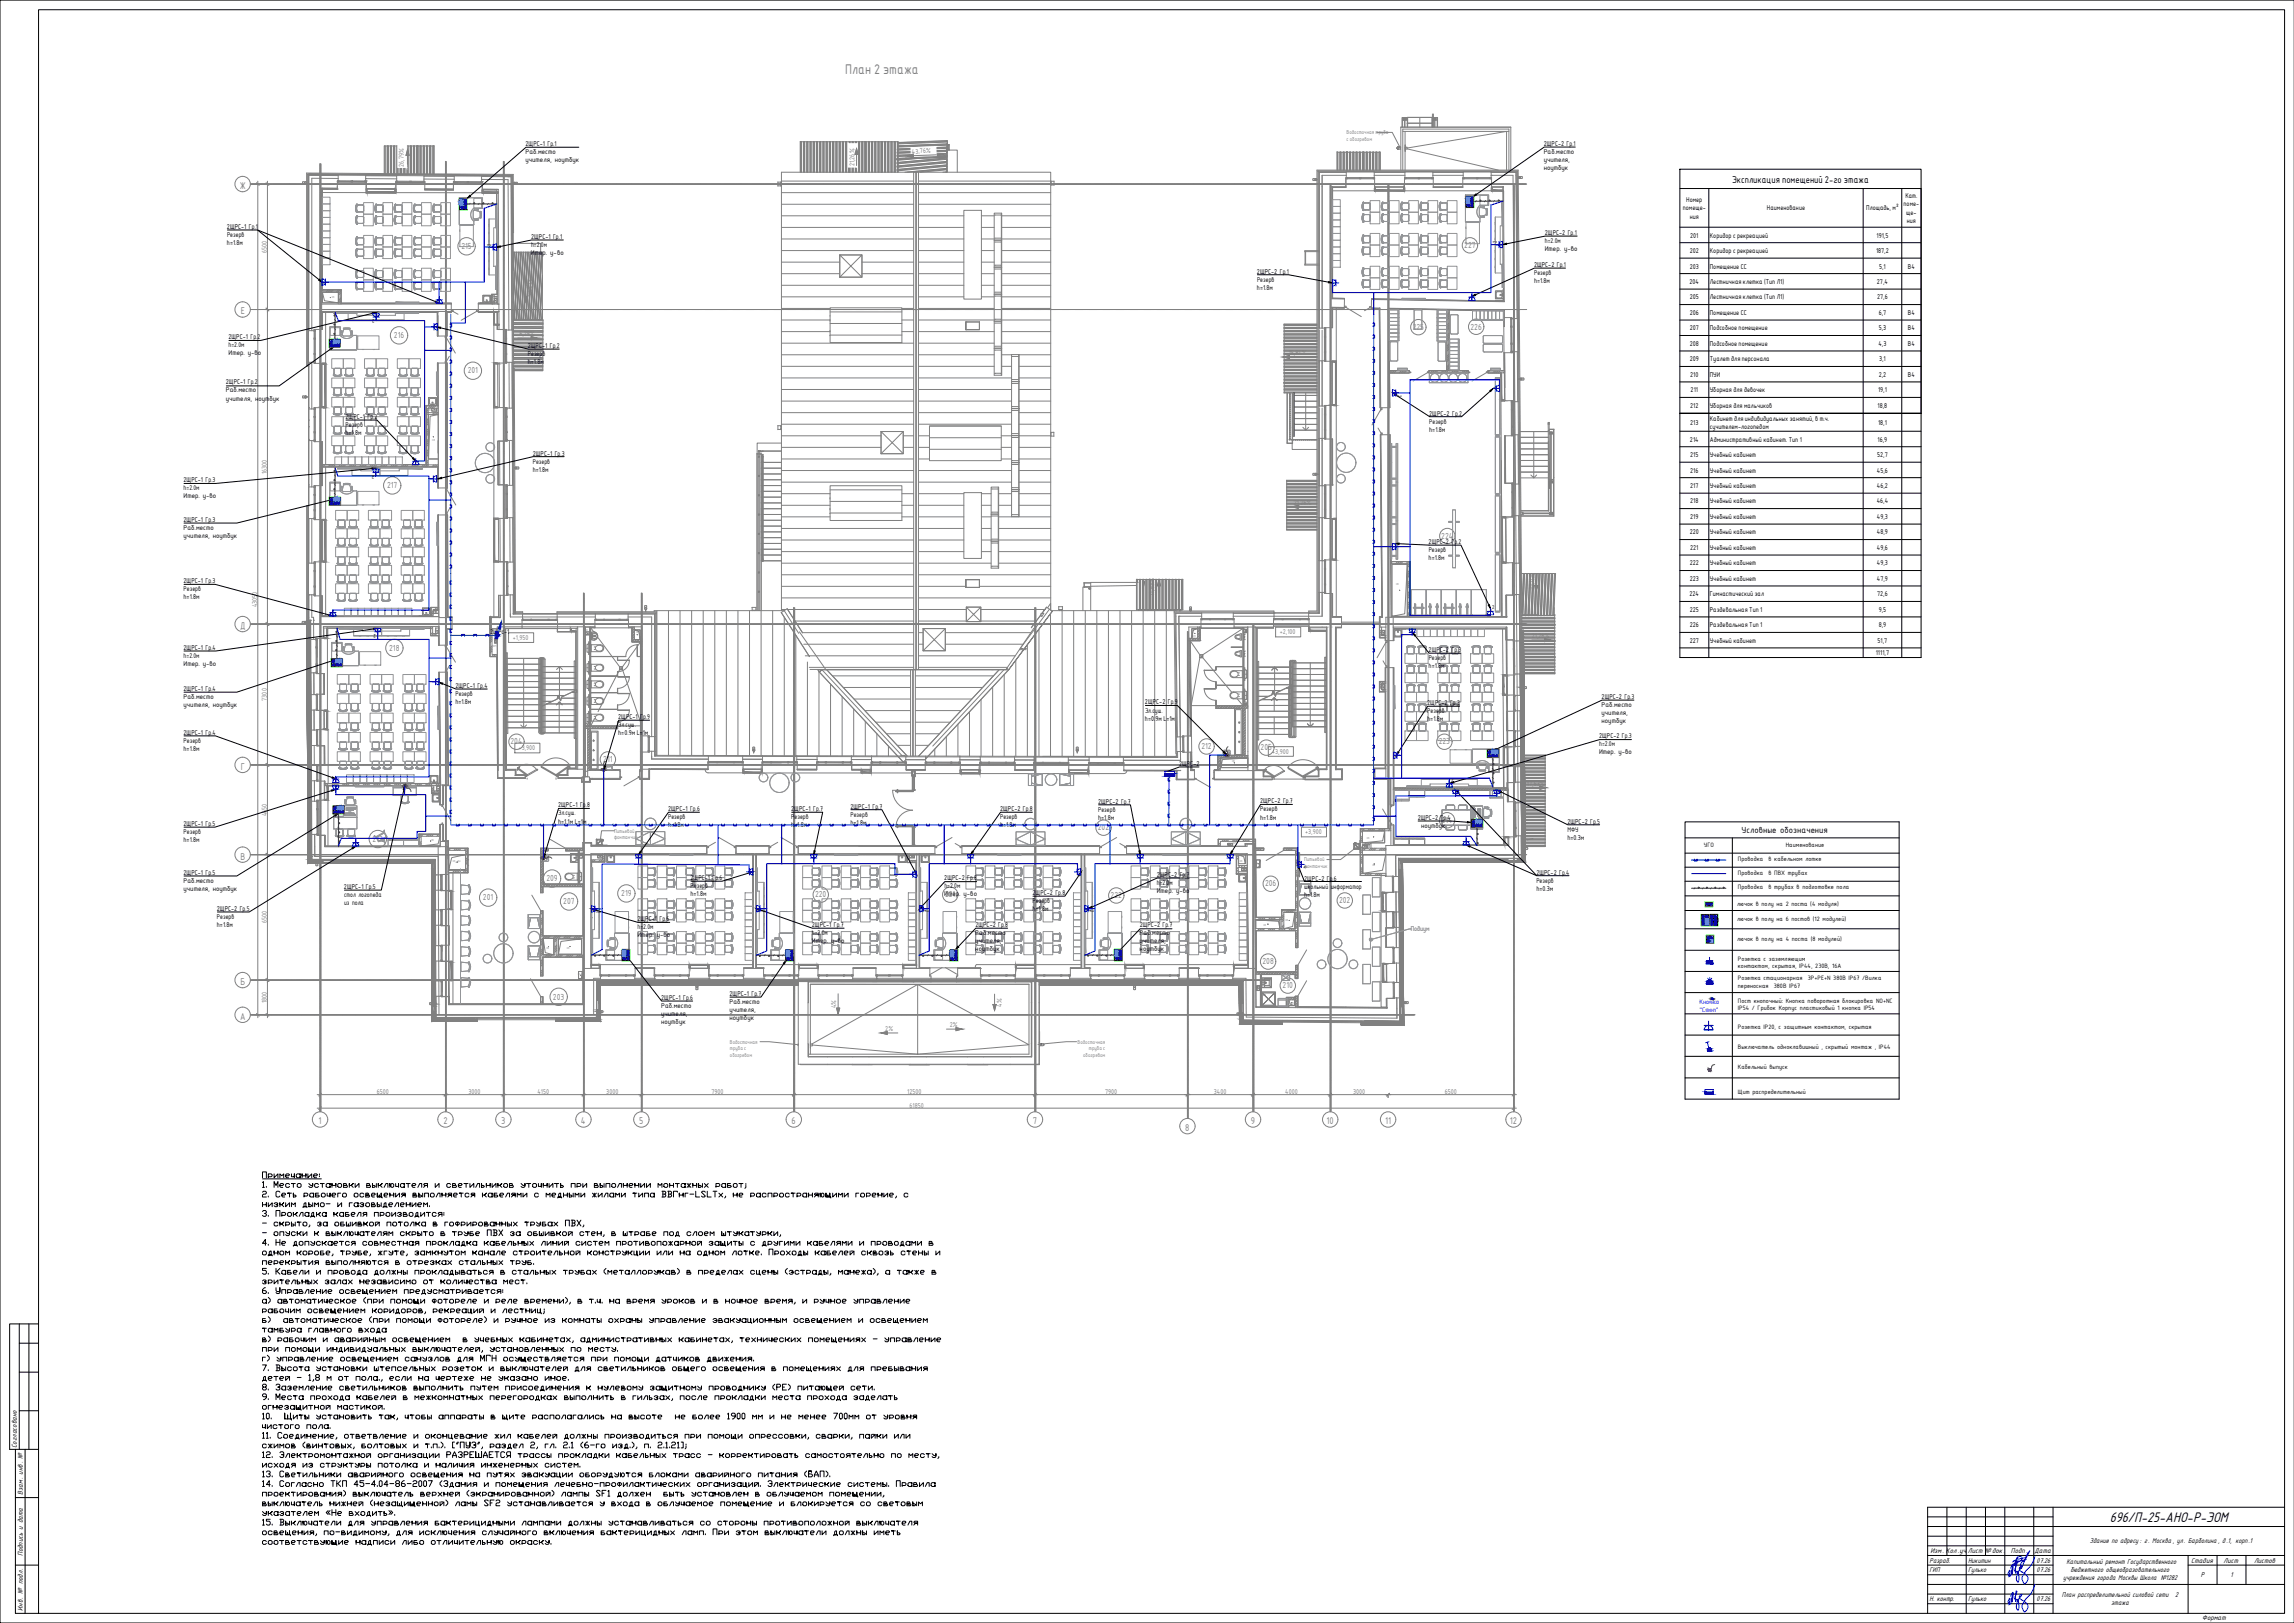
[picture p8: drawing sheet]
<svg xmlns="http://www.w3.org/2000/svg" width="1189mm" height="841mm" viewBox="0 0 1189 841" stroke-linecap="round" stroke-linejoin="round" font-family="sans-serif">
<defs><g id="words">
<text font-size="8" x="1093" y="789">696/П-25-АНО-Р-ЭОМ</text>
<text font-size="7" fill="#808080" x="438" y="38">План 2 этажа</text>
<g font-size="4.9">
<text x="898" y="95">Экспликация помещений 2-го этажа</text>
<text x="903" y="431">Условные обозначения</text>
</g>
<g font-size="4.9" fill="#808080">
<text x="124" y="98">Ж</text>
<text x="125" y="163">Е</text>
<text x="124" y="326">Д</text>
<text x="125" y="399">Г</text>
<text x="125" y="445">В</text>
<text x="125" y="510">Б</text>
<text x="124" y="528">А</text>
<text x="165" y="583">1</text>
<text x="230" y="583">2</text>
<text x="260" y="583">3</text>
<text x="301" y="583">4</text>
<text x="331" y="583">5</text>
<text x="410" y="583">6</text>
<text x="535" y="583">7</text>
<text x="614" y="586">8</text>
<text x="648" y="583">9</text>
<text x="687" y="583">10</text>
<text x="718" y="583">11</text>
<text x="782" y="583">12</text>
</g>
<g font-size="4.4" fill="#808080">
<text x="239" y="129">215</text>
<text x="759" y="129">227</text>
<text x="732" y="171">225</text>
<text x="762" y="171">226</text>
<text x="204" y="175">216</text>
<text x="242" y="194">201</text>
<text x="201" y="253">217</text>
<text x="747" y="279">224</text>
<text x="202" y="337">218</text>
<text x="265" y="386">204</text>
<text x="623" y="388">212</text>
<text x="653" y="389">205</text>
<text x="746" y="386">223</text>
<text x="313" y="395">211</text>
<text x="569" y="430">202</text>
<text x="747" y="426">214</text>
<text x="193" y="436">213</text>
<text x="283" y="457">209</text>
<text x="656" y="459">206</text>
<text x="250" y="467">201</text>
<text x="322" y="464">219</text>
<text x="422" y="465">220</text>
<text x="490" y="465">221</text>
<text x="576" y="465">222</text>
<text x="292" y="469">207</text>
<text x="694" y="468">202</text>
<text x="654" y="500">208</text>
<text x="665" y="512">210</text>
<text x="287" y="518">203</text>
</g>
<g font-size="4">
<text x="9" y="750" transform="rotate(-90 9 750)">Согласовано</text>
<text x="12" y="775" transform="rotate(-90 12 775)">Взам. инв. №</text>
<text x="1083" y="799">Здание по адресу : г. Москва, ул. Барболина, д.1, корп.1</text>
<text x="12" y="806" transform="rotate(-90 12 806)">Подпись и дата</text>
<text x="1000" y="810">Разраб.</text>
<text x="1000" y="805">Изм. Кол .уч</text>
<text x="1020" y="805">Лист №док .</text>
<text x="1020" y="810">Никитин</text>
<text x="1042" y="805">Подп.</text>
<text x="1054" y="805">Дата</text>
<text x="1055" y="810">07.26</text>
<text x="1136" y="810">Стадия</text>
<text x="1152" y="810">Лист</text>
<text x="1168" y="810">Листов</text>
<text x="1000" y="815">ГИП</text>
<text x="1020" y="815">Гулько</text>
<text x="1055" y="815">07.26</text>
<text x="1071" y="810">Капитальный ремонт Государственного</text>
<text x="1073" y="814">бюджетного общеобразовательного</text>
<text x="1069" y="819">учреждения города Москвы Школа №1282</text>
<text x="1141" y="817">Р</text>
<text x="1156" y="817">1</text>
<text x="1068" y="828">План распределительной силовой сети</text>
<text x="1127" y="828">2</text>
<text x="1000" y="830">Н. контр.</text>
<text x="1020" y="830">Гулько</text>
<text x="1055" y="830">07.26</text>
<text x="1094" y="832">этажа</text>
<text x="12" y="835" transform="rotate(-90 12 835)">Инв. № подл.</text>
<text x="1141" y="839">Формат</text>
</g>
<g font-size="3.9">
<text x="272" y="80">Раб.место</text>
<text x="272" y="84">учителя, ноутбук</text>
<text x="800" y="80">Раб.место</text>
<text x="800" y="84">учителя,</text>
<text x="800" y="88">ноутбук</text>
<text x="118" y="123">Резерв</text>
<text x="801" y="126">h=2.0м</text>
<text x="275" y="132">Итер. у-во</text>
<text x="275" y="128">h=2.0м</text>
<text x="801" y="130">Итер. у-во</text>
<text x="795" y="143">Резерв</text>
<text x="651" y="146">Резерв</text>
<text x="118" y="180">h=2.0м</text>
<text x="118" y="184">Итер. у-во</text>
<text x="274" y="185">Резерв</text>
<text x="117" y="203">Раб.место</text>
<text x="117" y="208">учителя, ноутбук</text>
<text x="179" y="221">Резерв</text>
<text x="190" y="217">Гр.2</text>
<text x="741" y="220">Резерв</text>
<text x="276" y="240">Резерв</text>
<text x="95" y="254">h=2.0м</text>
<text x="95" y="258">Итер. у-во</text>
<text x="95" y="274">Раб.место</text>
<text x="95" y="279">учителя, ноутбук</text>
<text x="740" y="286">Резерв</text>
<text x="95" y="306">Резерв</text>
<text x="95" y="341">h=2.0м</text>
<text x="752" y="338">Гр.3</text>
<text x="95" y="345">Итер. у-во</text>
<text x="740" y="342">Резерв</text>
<text x="95" y="362">Раб.место</text>
<text x="236" y="361">Резерв</text>
<text x="605" y="365">Гр.9</text>
<text x="95" y="366">учителя, ноутбук</text>
<text x="593" y="369">Эл.суш.</text>
<text x="740" y="370">Резерв</text>
<text x="830" y="366">Раб.место</text>
<text x="830" y="370">учителя,</text>
<text x="320" y="377">Эл.суш.</text>
<text x="830" y="375">ноутбук</text>
<text x="95" y="385">Резерв</text>
<text x="829" y="387">h=2.0м</text>
<text x="829" y="391">Итер. у-во</text>
<text x="289" y="423">Эл.суш.</text>
<text x="346" y="425">Резерв</text>
<text x="410" y="425">Резерв</text>
<text x="441" y="423">Резерв</text>
<text x="518" y="425">Резерв</text>
<text x="569" y="421">Резерв</text>
<text x="653" y="421">Резерв</text>
<text x="736" y="429">ноутбук</text>
<text x="812" y="431">МФУ</text>
<text x="95" y="432">Резерв</text>
<text x="611" y="454">Гр.7</text>
<text x="95" y="457">Раб.место</text>
<text x="95" y="462">учителя, ноутбук</text>
<text x="358" y="460">Резерв</text>
<text x="489" y="460">h=2.0м</text>
<text x="501" y="456">Гр.8</text>
<text x="600" y="458">h=2.0м</text>
<text x="676" y="460">школьный информатор</text>
<text x="796" y="457">Резерв</text>
<text x="178" y="465">стол логопеда</text>
<text x="489" y="464">Итер. у-во</text>
<text x="600" y="463">Итер. у-во</text>
<text x="178" y="469">из пола</text>
<text x="535" y="468">Резерв</text>
<text x="112" y="476">Резерв</text>
<text x="342" y="477">Гр.6</text>
<text x="330" y="486">Итер. у-во</text>
<text x="330" y="481">h=2.0м</text>
<text x="421" y="484">h=2.0м</text>
<text x="505" y="484">Раб.место</text>
<text x="591" y="485">Раб.место</text>
<text x="421" y="489">Итер. у-во</text>
<text x="505" y="489">учителя,</text>
<text x="591" y="489">учителя,</text>
<text x="505" y="493">ноутбук</text>
<text x="591" y="493">ноутбук</text>
<text x="378" y="520">Раб.место</text>
<text x="343" y="522">Раб.место</text>
<text x="343" y="526">учителя,</text>
<text x="378" y="524">учителя,</text>
<text x="343" y="530">ноутбук</text>
<text x="378" y="528">ноутбук</text>
</g>
<g font-size="3.7" fill="#00f">
<text x="881" y="520">Кнопка</text>
<text x="881" y="524">&quot;Стоп&quot;</text>
</g>
<g font-size="3.5">
<text x="272" y="76">2ЩРС-1 Гр.1</text>
<text x="800" y="75">2ЩРС-2 Гр.1</text>
<text x="874" y="105">Номер</text>
<text x="987" y="107">поме-</text>
<text x="987" y="103">Кат.</text>
<text x="872" y="109">помеще-</text>
<text x="876" y="113">ния</text>
<text x="916" y="109">Наименование</text>
<text x="967" y="109">Площадь, м²</text>
<text x="988" y="111">ще-</text>
<text x="118" y="119">2ЩРС-1 Гр.1</text>
<text x="988" y="115">ния</text>
<text x="275" y="124">2ЩРС-1 Гр.1</text>
<text x="801" y="122">2ЩРС-2 Гр.1</text>
<text x="876" y="123">201</text>
<text x="886" y="123">Коридор с рекреацией</text>
<text x="973" y="123">191,5</text>
<text x="118" y="127">h=1.8м</text>
<text x="876" y="131">202</text>
<text x="886" y="131">Коридор с рекреацией</text>
<text x="972" y="131">187,2</text>
<text x="651" y="142">2ЩРС-2 Гр.1</text>
<text x="795" y="138">2ЩРС-2 Гр.1</text>
<text x="876" y="139">203</text>
<text x="886" y="139">Помещение СС</text>
<text x="974" y="139">5,1</text>
<text x="989" y="139">В4</text>
<text x="795" y="147">h=1.8м</text>
<text x="876" y="147">204</text>
<text x="886" y="147">Лестничная клетка (Тип Л1)</text>
<text x="973" y="147">27,4</text>
<text x="651" y="150">h=1.8м</text>
<text x="876" y="155">205</text>
<text x="886" y="155">Лестничная клетка (Тип Л1)</text>
<text x="973" y="155">27,6</text>
<text x="876" y="163">206</text>
<text x="886" y="163">Помещение СС</text>
<text x="974" y="163">6,7</text>
<text x="989" y="163">В4</text>
<text x="876" y="171">207</text>
<text x="886" y="171">Подсобное помещение</text>
<text x="974" y="171">5,3</text>
<text x="989" y="171">В4</text>
<text x="118" y="176">2ЩРС-1 Гр.2</text>
<text x="876" y="179">208</text>
<text x="886" y="179">Подсобное помещение</text>
<text x="973" y="179">4,3</text>
<text x="989" y="179">В4</text>
<text x="274" y="180">2ЩРС-1 Гр.2</text>
<text x="274" y="189">h=1.8м</text>
<text x="876" y="187">209</text>
<text x="886" y="187">Туалет для персонала</text>
<text x="974" y="187">3,1</text>
<text x="876" y="195">210</text>
<text x="886" y="195">ПУИ</text>
<text x="974" y="195">2,2</text>
<text x="989" y="195">В4</text>
<text x="117" y="199">2ЩРС-1 Гр.2</text>
<text x="876" y="203">211</text>
<text x="886" y="203">Уборная для девочек</text>
<text x="973" y="203">19,1</text>
<text x="741" y="215">2ЩРС-2 Гр.2</text>
<text x="876" y="211">212</text>
<text x="886" y="211">Уборная для мальчиков</text>
<text x="973" y="211">18,8</text>
<text x="179" y="217">2ЩРС-1</text>
<text x="876" y="220">213</text>
<text x="886" y="218">Кабинет для индивидуальных занятий, в т.ч.</text>
<text x="973" y="220">18,1</text>
<text x="179" y="225">h=1.8м</text>
<text x="741" y="224">h=1.8м</text>
<text x="886" y="222">сучителем-логопедом</text>
<text x="876" y="229">214</text>
<text x="886" y="229">Административный кабинет. Тип 1</text>
<text x="973" y="229">16,9</text>
<text x="276" y="236">2ЩРС-1 Гр.3</text>
<text x="876" y="237">215</text>
<text x="886" y="237">Учебный кабинет</text>
<text x="973" y="237">52,7</text>
<text x="276" y="244">h=1.8м</text>
<text x="876" y="245">216</text>
<text x="886" y="245">Учебный кабинет</text>
<text x="973" y="245">45,6</text>
<text x="95" y="250">2ЩРС-1 Гр.3</text>
<text x="876" y="253">217</text>
<text x="886" y="253">Учебный кабинет</text>
<text x="973" y="253">46,2</text>
<text x="876" y="261">218</text>
<text x="886" y="261">Учебный кабинет</text>
<text x="973" y="261">46,4</text>
<text x="876" y="269">219</text>
<text x="886" y="269">Учебный кабинет</text>
<text x="973" y="269">49,3</text>
<text x="95" y="270">2ЩРС-1 Гр.3</text>
<text x="740" y="282">2ЩРС-2 Гр.2</text>
<text x="876" y="277">220</text>
<text x="886" y="277">Учебный кабинет</text>
<text x="973" y="277">48,9</text>
<text x="876" y="285">221</text>
<text x="886" y="285">Учебный кабинет</text>
<text x="973" y="285">49,6</text>
<text x="740" y="290">h=1.8м</text>
<text x="876" y="293">222</text>
<text x="886" y="293">Учебный кабинет</text>
<text x="973" y="293">49,3</text>
<text x="95" y="302">2ЩРС-1 Гр.3</text>
<text x="876" y="301">223</text>
<text x="886" y="301">Учебный кабинет</text>
<text x="973" y="301">47,9</text>
<text x="95" y="311">h=1.8м</text>
<text x="876" y="309">224</text>
<text x="886" y="309">Гимнастический зал</text>
<text x="973" y="309">72,6</text>
<text x="876" y="317">225</text>
<text x="886" y="317">Раздевальная Тип 1</text>
<text x="974" y="317">9,5</text>
<text x="254" y="328">2ЩРс-1</text>
<text x="876" y="325">226</text>
<text x="886" y="325">Раздевальная Тип 1</text>
<text x="974" y="325">8,9</text>
<text x="876" y="333">227</text>
<text x="886" y="333">Учебный кабинет</text>
<text x="973" y="333">51,7</text>
<text x="95" y="337">2ЩРС-1 Гр.4</text>
<text x="740" y="338">2ЩРС-2</text>
<text x="972" y="340">1111,7</text>
<text x="740" y="346">h=1.8м</text>
<text x="95" y="358">2ЩРС-1 Гр.4</text>
<text x="236" y="357">2ЩРС-1 Гр.4</text>
<text x="236" y="365">h=1.8м</text>
<text x="593" y="365">2ЩРС-2</text>
<text x="740" y="365">2ЩРС-2 Гр.3</text>
<text x="830" y="362">2ЩРС-2 Гр.3</text>
<text x="320" y="373">2ЩРС-1 Гр.9</text>
<text x="593" y="373">h=0.</text>
<text x="599" y="373">9м L=1м</text>
<text x="740" y="374">h=1.8м</text>
<text x="95" y="381">2ЩРС-1 Гр.4</text>
<text x="320" y="381">h=0.9м L=1м</text>
<text x="829" y="383">2ЩРС-2 Гр.3</text>
<text x="95" y="389">h=1.8м</text>
<text x="611" y="397">2ЩРС-2</text>
<text x="289" y="418">2ЩРС-1 Гр.8</text>
<text x="441" y="419">2ЩРС-1 Гр.7</text>
<text x="569" y="417">2ЩРС-2 Гр.7</text>
<text x="653" y="416">2ЩРС-2 Гр.7</text>
<text x="346" y="420">2ЩРС-1 Гр.6</text>
<text x="410" y="420">2ЩРС-1 Гр.7</text>
<text x="518" y="420">2ЩРС-2 Гр.8</text>
<text x="569" y="425">h=1.8м</text>
<text x="653" y="425">h=1.8м</text>
<text x="735" y="425">2ЩРС-2 Гр.4</text>
<text x="95" y="428">2ЩРС-1 Гр.5</text>
<text x="289" y="427">h=1.1м L=1м</text>
<text x="346" y="429">h=1.8м</text>
<text x="410" y="429">h=1.8м</text>
<text x="441" y="427">h=1.8м</text>
<text x="518" y="429">h=1.8м</text>
<text x="812" y="427">2ЩРС-2 Гр.5</text>
<text x="95" y="436">h=1.8м</text>
<text x="812" y="435">h=0.3м</text>
<text x="883" y="439">УГО</text>
<text x="925" y="439">Наименование</text>
<text x="901" y="446">Проводка</text>
<text x="917" y="446">в кабельном лотке</text>
<text x="95" y="453">2ЩРС-1 Гр.5</text>
<text x="600" y="454">2ЩРС-2</text>
<text x="796" y="453">2ЩРС-2 Гр.4</text>
<text x="901" y="453">Проводка</text>
<text x="917" y="453">в ПВХ трубах</text>
<text x="178" y="461">2ЩРС-1 Гр.5</text>
<text x="358" y="456">2ЩРС-1 Гр.6</text>
<text x="489" y="456">2ЩРС-2</text>
<text x="676" y="456">2ЩРС-2 Гр.6</text>
<text x="796" y="462">h=0.3м</text>
<text x="901" y="461">Проводка</text>
<text x="917" y="461">в трубах в подготовке пола</text>
<text x="358" y="464">h=1.8м</text>
<text x="535" y="464">2ЩРС-2 Гр.8</text>
<text x="676" y="465">h=1.8м</text>
<text x="112" y="472">2ЩРС-2 Гр.5</text>
<text x="535" y="472">h=1.8м</text>
<text x="900" y="469">лючок в полу на 2 поста (4 модуля)</text>
<text x="330" y="477">2ЩРС-1</text>
<text x="900" y="477">лючок в полу на 6 постов (12 модулей)</text>
<text x="112" y="480">h=1.8м</text>
<text x="421" y="480">2ЩРС-1 Гр.7</text>
<text x="505" y="480">2ЩРС-2 Гр.8</text>
<text x="591" y="481">2ЩРС-2 Гр.7</text>
<text x="900" y="488">лючок в полу на 4 поста (8 модулей)</text>
<text x="901" y="498">Розетка с заземляющим</text>
<text x="901" y="501">контактом, скрытая, IP44, 230В, 16А</text>
<text x="901" y="508">Розетка стационарная</text>
<text x="937" y="508">3Р+РЕ+N 380В IP67 /Вилка</text>
<text x="378" y="516">2ЩРС-1 Гр.7</text>
<text x="901" y="512">переносная</text>
<text x="919" y="512">380В IP67</text>
<text x="343" y="518">2ЩРС-1 Гр.6</text>
<text x="901" y="520">Пост кнопочный: Кнопка поворотная блокировка NO+NC</text>
<text x="901" y="524">IP54 / Грибок Корпус пластиковый 1 кнопка IP54</text>
<text x="901" y="533">Розетка IP20, с защитным контактом, скрытая</text>
<text x="901" y="544">Выключатель одноклавишный , скрытый монтаж , IP44</text>
<text x="901" y="554">Кабельный выпуск</text>
<text x="901" y="567">Щит распределительный</text>
</g>
<g font-size="3.5" fill="#808080">
<text x="473" y="80" transform="rotate(-2 473 80)">43,76%</text>
<text x="209" y="86" transform="rotate(-90 209 86)">26,79%</text>
<text x="443" y="86" transform="rotate(-90 443 86)">21,26%</text>
<text x="138" y="131" transform="rotate(-90 138 131)">6500</text>
<text x="273" y="144" transform="rotate(86 273 144)">32,33%</text>
<text x="269" y="174">6,29%</text>
<text x="668" y="184">15,84%</text>
<text x="138" y="246" transform="rotate(-90 138 246)">16300</text>
<text x="670" y="262">21,26%</text>
<text x="795" y="306" transform="rotate(-88 795 306)">22,11%</text>
<text x="598" y="309" transform="rotate(-90 598 309)">17,63%</text>
<text x="133" y="315" transform="rotate(-90 133 315)">43050</text>
<text x="663" y="329">+2,100</text>
<text x="266" y="332">+1,950</text>
<text x="794" y="331">21,26%</text>
<text x="138" y="363" transform="rotate(-90 138 363)">7300</text>
<text x="269" y="389">+3,900</text>
<text x="659" y="391">+3,900</text>
<text x="791" y="407">17,63%</text>
<text x="138" y="423" transform="rotate(-90 138 423)">4650</text>
<text x="676" y="432">+3,900</text>
<text x="138" y="479" transform="rotate(-90 138 479)">6500</text>
<text x="138" y="520" transform="rotate(-90 138 520)">1800</text>
<text x="519" y="522" transform="rotate(-90 519 522)">4%</text>
<text x="433" y="523" transform="rotate(-90 433 523)">4%</text>
<text x="492" y="532">2%</text>
<text x="459" y="534">2%</text>
<text x="195" y="567">6500</text>
<text x="243" y="567">3000</text>
<text x="279" y="567">4150</text>
<text x="314" y="567">3000</text>
<text x="369" y="567">7900</text>
<text x="470" y="567">12500</text>
<text x="573" y="567">7900</text>
<text x="629" y="567">3400</text>
<text x="666" y="567">4000</text>
<text x="701" y="567">3000</text>
<text x="749" y="567">6500</text>
<text x="471" y="574">61850</text>
</g>
<text font-size="3.5" fill="#939598" x="731" y="482">Подиум</text>
<g font-size="3.1">
<text x="776" y="126" transform="rotate(-90 776 126)">2</text>
<text x="255" y="127" transform="rotate(-90 255 127)">2</text>
<text x="194" y="165" transform="rotate(-180 194 165)">2</text>
<text x="724" y="205" transform="rotate(90 724 205)">2</text>
<text x="194" y="246" transform="rotate(-180 194 246)">2</text>
<text x="773" y="316">2</text>
<text x="195" y="328" transform="rotate(-180 195 328)">2</text>
<text x="752" y="405">2</text>
<text x="675" y="449" transform="rotate(90 675 449)">4</text>
<text x="309" y="472" transform="rotate(90 309 472)">2</text>
<text x="395" y="472" transform="rotate(90 395 472)">2</text>
<text x="479" y="472" transform="rotate(90 479 472)">2</text>
<text x="565" y="472" transform="rotate(90 565 472)">2</text>
</g>
<g font-size="2.8" fill="#808080">
<text x="698" y="70">Водосточная труба</text>
<text x="698" y="73">с обогревом</text>
<text x="318" y="431">Питьевой</text>
<text x="318" y="435">фонтанчик</text>
<text x="676" y="446">Питьевой</text>
<text x="676" y="450">фонтанчик</text>
<text x="378" y="541">Водосточная</text>
<text x="378" y="544">труба с</text>
<text x="558" y="541">Водосточная</text>
<text x="564" y="544">труба с</text>
<text x="378" y="548">обогревом</text>
<text x="561" y="548">обогревом</text>
</g>
<g font-size="1.4" fill="#808080">
<text x="172" y="154">ОВ</text>
<text x="256" y="157">ВК</text>
<text x="222" y="213">ВК</text>
<text x="224" y="229">ОВ</text>
<text x="724" y="303">ОВ</text>
<text x="225" y="318">ВК</text>
<text x="226" y="328">ВК</text>
<text x="303" y="327">ВК</text>
<text x="330" y="328">ОВ</text>
<text x="645" y="329">ВК</text>
<text x="716" y="328">ВК</text>
<text x="255" y="335">ЭОМ</text>
<text x="618" y="330">ОВ</text>
<text x="716" y="356">ВК</text>
<text x="645" y="364">ВК</text>
<text x="304" y="375">ВК</text>
<text x="639" y="395">ОВ</text>
<text x="226" y="409">ВК</text>
<text x="223" y="436">ОВ</text>
<text x="639" y="437">ЭОМ</text>
<text x="708" y="435">ОВ</text>
<text x="300" y="444">ВК</text>
<text x="706" y="439">ВК</text>
<text x="235" y="447">ОВ_ДУ</text>
<text x="310" y="444">ВК</text>
<text x="472" y="444">ВК</text>
<text x="643" y="447">ОВ</text>
<text x="651" y="448">СС</text>
<text x="711" y="449">ОВ</text>
<text x="644" y="451">ВК</text>
<text x="655" y="480">ОВ</text>
<text x="666" y="477">ОВ</text>
<text x="283" y="492">ОВ</text>
<text x="294" y="492">ОВ</text>
<text x="300" y="505">СС</text>
<text x="651" y="513">ВК</text>
<text x="669" y="520">ОВ</text>
</g>
</g></defs>
<g fill="#808080" stroke="#808080" stroke-width=".52">
<path d="M250 98v2z"/>
<path d="M250 99h8z"/>
<path d="M190 98v2z"/>
<path d="M190 99h15z"/>
<path d="M190 100h15z"/>
<path d="M205 98v1z"/>
<path d="M779 436l1 2z"/>
<path d="M250 99l8 1v-1zM250 99l8 1h-8z"/>
<path d="M250 100h8zM254 100h4zM250 100h8z"/>
<path d="M190 99l15 1zM190 99l15 1z"/>
<path d="M201 100h4zM190 100h15z"/>
<path d="M256 188l2 1zM256 188l2 1z"/>
<path d="M256 188v23v-23zM256 188v23z"/>
<path d="M256 211h2zM256 211h2z"/>
<path d="M256 269h2zM256 269h2z"/>
<path d="M256 269v22v-22zM256 269v22z"/>
<path d="M256 291h2zM256 291h2z"/>
<path d="M167 188l1 1zM167 188l1 1z"/>
<path d="M168 188l1 23v-23zM168 188l1 23h-1z"/>
<path d="M167 211h2zM167 211h2z"/>
<path d="M167 269l1 1zM167 269l1 1z"/>
<path d="M168 269l1 22v-22zM168 269l1 22h-1z"/>
<path d="M167 291h2zM167 291h2z"/>
<path d="M169 325l1 3zM169 325l1 3z"/>
<path d="M169 328l1 2zM169 328l1 2z"/>
<path d="M168 330l2 1zM168 330l2 1z"/>
<path d="M168 378h1zM168 378h1z"/>
<path d="M169 369l1 9v-9zM169 369l1 9h-1z"/>
<path d="M169 378h1zM169 378h1z"/>
<path d="M168 368l2 1zM168 368l2 1z"/>
<path d="M168 414l2 1zM168 414l2 1z"/>
<path d="M170 407v7v-7zM170 407v7z"/>
<path d="M170 414v1zM170 414v1z"/>
<path d="M296 326v1zM296 326v1z"/>
<path d="M296 327h3zM296 327h3z"/>
<path d="M233 471h1zM233 471h1z"/>
<path d="M234 462v9v-9zM234 462v9z"/>
<path d="M232 462h2zM232 462h2z"/>
<path d="M233 508h1zM233 508h1z"/>
<path d="M234 499v9v-9zM234 499v9z"/>
<path d="M233 498l1 1zM233 498l1 1z"/>
<path d="M311 500v1zM311 500v1z"/>
<path d="M306 500h5zM306 500h5z"/>
<path d="M367 500v2zM367 500v2z"/>
<path d="M358 500h9zM358 500h9z"/>
<path d="M357 500l1 2zM357 500l1 2z"/>
<path d="M424 500v2zM424 500v2z"/>
<path d="M414 500h10zM414 500h10z"/>
<path d="M536 500l1 2zM536 500l1 2z"/>
<path d="M527 500h10zM527 500h10z"/>
<path d="M593 500v2zM593 500v2z"/>
<path d="M583 500h10zM583 500h10z"/>
<path d="M583 500v2zM583 500v2z"/>
<path d="M640 500h7zM640 500h7z"/>
<path d="M639 500l1 2zM639 500l1 2z"/>
<path d="M414 500v2zM414 500v2z"/>
<path d="M678 325l1 2zM678 325l1 2z"/>
<path d="M678 327h10zM678 327h10h-10z"/>
<path d="M385 399l1 1zM385 399l1 1z"/>
<path d="M385 400h10zM385 400h10h-10z"/>
<path d="M395 399v1zM395 399v1z"/>
<path d="M446 400h5zM446 400h5h-5z"/>
<path d="M451 399v1zM451 399v1z"/>
<path d="M498 399v1zM498 399v1z"/>
<path d="M498 400l9 1v-1zM498 400l9 1h-9z"/>
<path d="M507 399l1 2zM507 399l1 2z"/>
<path d="M554 399v1zM554 399v1z"/>
<path d="M554 400l10 1zM554 400l10 1z"/>
<path d="M564 399v2zM564 399v2z"/>
<path d="M716 472h2zM716 472h2z"/>
<path d="M716 462l1 6v-6zM716 462l1 6h-1z"/>
<path d="M716 468l1 4zM716 468l1 4z"/>
<path d="M717 462l1 1zM717 462l1 1z"/>
<path d="M717 509h1zM717 509h1z"/>
<path d="M717 499v9v-9zM717 499v9z"/>
<path d="M717 508v1zM717 508v1z"/>
<path d="M717 499l1 1zM717 499l1 1z"/>
<path d="M779 434l1 2zM779 434l1 2z"/>
<path d="M779 438h1zM779 436l1 2z"/>
<path d="M780 434h1zM780 434h1z"/>
<path d="M779 350v6zM779 350v6z"/>
<path d="M779 356v4v-4zM779 356v4z"/>
<path d="M779 350h2zM779 350h2z"/>
<path d="M779 387l1 10v-10zM779 387l1 10h-1z"/>
<path d="M780 397h1zM780 397h1z"/>
<path d="M779 360h2zM779 360h2z"/>
<path d="M780 387h1zM780 387h1z"/>
<path d="M778 268l1 24v-24zM778 268l1 24h-1z"/>
<path d="M778 292h1zM778 292h1z"/>
<path d="M779 268h1zM779 268h1z"/>
<path d="M692 269l1 21v-21zM692 269l1 21h-1z"/>
<path d="M692 290h1zM692 290h1z"/>
<path d="M690 269h3zM690 269h3z"/>
<path d="M779 291l1 1zM779 291l1 1z"/>
<path d="M690 290h2zM690 290h2z"/>
<path d="M778 193v15v-15zM778 193v15z"/>
<path d="M692 188l1 22v-22zM692 188l1 22h-1z"/>
<path d="M692 210h1zM692 210h1z"/>
<path d="M690 187l3 1zM690 187l3 1z"/>
<path d="M778 207l2 1zM778 207l2 1z"/>
<path d="M690 210h2zM690 210h2z"/>
<path d="M712 98l16 1v-1zM712 98l16 1h-16z"/>
<path d="M712 97l1 1zM712 97l1 1z"/>
<path d="M773 98l6 1v-1zM773 98l6 1h-6z"/>
<path d="M773 97v1zM773 97v1z"/>
<path d="M727 97l1 1zM727 97l1 1z"/>
<path d="M526 500l1 2zM526 500l1 2z"/>
<path d="M468 500v1zM468 500v1z"/>
<path d="M468 500h7zM468 500h7z"/>
<path d="M256 161v2zM256 161v2z"/>
<path d="M256 163v5v-5zM256 163v5z"/>
<path d="M256 168h3zM256 168h3z"/>
<path d="M446 399l1 1zM446 399l1 1z"/>
<path d="M254 320h1zM254 320h1z"/>
<path d="M254 320v6v-6zM254 320v6z"/>
</g>
<g fill="none" stroke="#808080" stroke-width=".52">
<path d="M491 75h1v3h-1M727 61h2M727 68h55M728 68v20M742 64v2M742 61v3M743 61h2M781 68v20M175 98h.1M205 98h.1M780 165l-1 4M785 165v17"/>
<path d="M667 204v26M670 204v24M785 208v17M392 235h2v81M778 239v29M803 223h2v44M778 259v9M785 251l1 16M803 252v13M803 248h1M804 248h1M780 268h.1"/>
<path d="M258 291h.1M778 291v28v-27M786 292v16M271 320h18M562 302v2h3M660 319h18M227 325v-5h4v6M271 325h18M307 325h.1M308 325h18M617 339v1M617 334h.1"/>
<path d="M622 325h18M622 326h18M642 325h.1M644 325h.1M660 324h18M786 332v17M332 347h.1M332 353h.1M617 356h.1M617 344h.1M617 351h.1M617 354h.1"/>
<path d="M617 358h.1M617 350h.1M332 367h.1M332 380h.1M332 369h.1M332 378h.1M617 362h.1M617 365h.1M617 360v1M617 369h.1M617 372h.1M617 373h.1"/>
<path d="M617 376h.1M617 379h.1M786 360v8M786 379l1 8M308 399h1M310 399h.1M319 399h.1M332 381v9M332 393h.1M473 399l1 1M474 399l-1 1M508 399h.1"/>
<path d="M612 382v7M617 381h.1M617 396h.1M617 381l1 9M787 397v8M267 402h.1M267 403h.1M294 402h.1M294 403h.1M473 401l1 1M474 402h-1M779 408v-11v11"/>
<path d="M787 416v17M218 432l-1 1M218 436l-1 1M218 437l-1 1M218 438v1M218 432l-1 2M219 432l-2 2M222 432l-1 1M223 432l-1 1M224 432l-1 1M225 432l-1 1M227 432l-1 1"/>
<path d="M228 433h-1M233 440h-1M234 440l-1 1M236 440l-1 1M237 440l-1 1M238 440l-1 1M239 440l-1 1M242 440l-1 1M779 438h1M227 453v8M233 451l-1 1M236 451l-1 1"/>
<path d="M237 451l-1 1M238 451l-1 1M241 451l-1 1M242 446h.1M242 444h.1M242 449h.1M242 444l-1 1M242 450l-1 1M242 445l-1 1M242 451l-1 1M242 441l-1 1M242 446l-1 1"/>
<path d="M242 442l-1 1M242 447l-1 1M242 451v1M242 448h.1M281 459l-1 1M641 442v1M642 451l-1 1M642 443l-1 1M642 445h-1M642 452l-1 1M643 449l-2 1M644 449l-1 1"/>
<path d="M645 449l-1 1M646 452v1M705 444h.1M280 472h.1M281 472l-1 1M281 475l-1 1M281 460l-1 1M281 476l-1 1M281 461l-1 1M281 477l-1 1M281 462v1M281 473l-1 1"/>
<path d="M281 478l-1 1M718 462h.1M227 490v8M281 481l-1 1M281 482l-1 1M281 483l-1 1M281 484l-1 1M281 498l-1 1M281 500l-1 1M281 487l-1 1M281 493l-1 1M281 489l-1 1"/>
<path d="M281 497l-1 1M281 486l-1 1M281 492l-1 1M281 488l-1 1M281 499l-1 1M281 494l-1 1M282 485l-1 1M283 485l-1 1M283 495l-1 1M284 485l-1 1M284 495l-1 1M285 485l-1 1"/>
<path d="M285 495l-1 1M286 495l-1 1M288 485l-1 1M289 491l-1 1M289 492l-1 1M289 487l-1 1M289 490l-1 1M289 485l-1 1M289 495l-1 1M290 485l-2 2M290 495l-1 1M290 485l-1 1"/>
<path d="M291 495l-1 1M293 485l-1 1M294 485l-1 1M294 495l-1 1M295 485l-1 1M295 495l-1 1M296 485l-1 1M296 495l-1 1M297 495l-1 1M299 485l-1 1M300 495l-1 1M300 485l-1 1"/>
<path d="M301 485l-1 1M301 495l-1 1M302 495l-1 1M367 500h.1M227 508v8M281 516l-1 1M281 502l-1 1M281 519l-1 1M281 503l-1 1M281 504l-1 1M281 505v1M367 502h.1"/>
<path d="M534 509h.1M534 520v21M656 522h.1M661 522h.1M664 522h.1M667 522h.1M419 546h114v-36h-113v36M429 547h13M450 547h22M480 547h21M510 547h14M535 540v1"/>
</g>
<g fill="none" stroke="#808080" stroke-width=".52">
<path d="M175 94v4h-8v60h67v3M175 94v-2h-13v79h1M189 94l1-1h16v1M190 94h.1M190 94v4h15v-4M220 94v-1h15v1M220 95v3h15v-3M250 94v-1h13l1 78h-1M250 95v3h8l1 60h-11v3M250 94h.1M697 93v4h-7v58h7v4M698 92v-1h-13v79h1"/>
<path d="M712 92v-1h16v1M712 93v4h16v-4M743 92v-1h15v1M743 93v4h15v-4M773 92v-1h11l1 74h-1M773 93v4h6l1 59-69-1v4M167 151h9v7M167 150h10M177 150v8M697 159h-7v11h-3M711 160h.1M711 160h4l1 51"/>
<path d="M163 171h4v-10h60v13h4M234 161h-3v13M248 161h11v10h3M783 165h-3v-4l-60-1v51h-4M163 188h-1v24h1M163 188h4v23h-4M227 188v65h4M227 188v40M231 188h-4M231 188l1 65M262 188h-3v23h3M263 188h.1"/>
<path d="M263 188h1v23h-1M686 187h-1v23h1M687 187h3v23h-3M783 183h-3v25h3M784 183h.1M784 182h1v26h-1M221 210v31h1v-26h5M221 210h1M222 212v2h5M163 228h-1v24h1M163 229h4v23h-4M262 229h-3v22h3"/>
<path d="M263 228h1v24h-1M686 227h-1v25h1M687 228h3v23h-3M716 225v95h-1v5M716 225h4l1 95h60v-12h3M783 226h-3v24h4M784 225h1v26h-1M163 269h-1v23h1M163 269h4v22h-4M227 267v53h-60v-11h-4M227 267v25M231 267h-4"/>
<path d="M232 267v53h2v6h-3v8M262 269h-3v22h4M263 268h1v23h-1M263 269h.1M686 268h-1v23h1M687 269h3v21h-3M784 268h-4l1 24h3M784 267h2v25h-1M721 291h10v28h-1v-27h-9zM163 308h-1v12l1 11h1M263 308h-4v12h-4v6M263 308h1v12h7v1"/>
<path d="M686 307h-1v12h-7v2M687 308h3v12h5v5h-3v74h3v5h-11M785 308h.1M785 308h1v24h-1M164 331h.1M164 331h4v-6h59l1 9h3M254 326h4v77h9M261 325l1 74h5v3M271 322v3h-11M289 321v-1h20v1M289 322v3h10v74h-5v3M308 322v3h-5v78h2v2h-3v-2h-8"/>
<path d="M326 321v-1h12v62h-1M326 322v3h7v56h3M622 321v4h-6l1 56h-4M623 321v-2h-12l1 63h1M639 321v-2h21v2M640 321v4h7v74h-18v4M660 321v4h-9v74h4v4M678 321v4h7M688 325v74h-4v4M690 325h.1M715 325h3v7M784 332h-3v-7h-59v7h-3"/>
<path d="M164 349h-1v11h1M164 349h4v11h-3M231 348h-3v59M232 348v59h-3M718 346v52h-5v6h9v-58h-3M718 353h-3v5h3M784 350h-3v10h3M785 349h1v11h-1M785 350h.1M164 368h-1v10h1M165 368h3v10h-3M785 369h-4v10h4"/>
<path d="M785 368h1v11h-1M164 386h-1v11h1M165 386h3v10h-3M321 400v3M332 400v3M333 399h4M336 390h-3v10M336 398v5h-4M337 389h1v4h29v2M367 395v3l-30 1M385 395v-2h10v2M385 395v4h10v-4"/>
<path d="M413 395v-1h10v1M413 395v4h10v-4M441 395v-1h11v1M441 395v4h10v-4M469 395v-1h11v1M470 395v4h9v-4M497 395v-1h11v1M498 396v3h10v-3M526 395v-1h10v1M526 396v3h10v-3M554 395v-1h10v1M554 396v3h10v-3"/>
<path d="M582 399h.1M582 396v3M582 399h28M612 399h-2v5h9M613 381h.1M613 389h-1v5h-30v1M614 390h3v9h2v4M631 391v1M647 393h-15v6M647 391h-16v8M785 387h-4v10h4M785 387h2v10h-2"/>
<path d="M164 405h-1v10h1M164 415h.1M165 405h3v10h-3M321 403h-5M655 404h-26M782 409v6h3M785 406h-3M785 405h2v11h-1M164 432h-1v12h64v9h1M165 433h3v6h60v-3h4v17h-3M217 432h11v1h-10v6h-1zM232 440h10v12h-10v-1h9v-10h-9z"/>
<path d="M366 439h-60v-2h-3v84h-70v-5h-4M366 439v3h-60v60M381 439v3h18v-3M381 439h18M414 439v3h71v-3M414 439h71M499 439v3h71v-3M499 439h71M584 439h62v-2h4l1 65M584 439v3h62l1 60M651 435h-20v4M706 438h4v2h-4z"/>
<path d="M721 430h-15v7h5v3h7v1h-12v12h12M721 429h-16v25h13M785 434h-3v4h-64v16h4M786 433h1v10h-64v11h-1M786 434h.1M641 443v10h1M642 442v7h4M646 450h-4v2M228 461h-1v10h1M228 479h-1v11h2M229 462h3v9h-3M229 480h3v10h-3"/>
<path d="M650 475h14v-3h9v10h-22M650 476h14v5h-13M665 473h7v8h-7zM722 462h-4v10h4M722 462h1l1 11h-2M229 498h-2v10h2M229 498h3l1 10h-4M281 486h7v9h-7zM303 485h-23v21h1v-10h21v-1h-13v-9h14M722 481h-3v10h3M722 499h-3v10h3M722 481h2v10h-2"/>
<path d="M723 499h1v10h-1M280 516h1v4h-1zM303 502h8v3M311 506v1h-3v19h-81v-10h2M329 506v1h10v-1M329 505v-3h10v3M357 506v1h11v-1M357 505v-3h10v3M385 506v1h11v-1M385 505v-3h11v3M414 506v1h10v-1M414 505v-3h10v3"/>
<path d="M442 506v1h12v-1M442 505v-3h12v3M468 505v-3h14v4v1h-14v-1M508 505v-3h-12v4v1h12v-1M526 506v1h11v-1M526 505v-3h11v3M554 506v1h11v-1M555 505v-3h10v3M583 506v1h10v-1M583 505v-3h10v3M611 506v1h11v-1M611 505v-3h10v3"/>
<path d="M639 506v1h7v20l78 1v-11h-1M651 502v20h68v-5h3M651 502h-12v3"/>
</g>
<g fill="none" stroke="#808080" stroke-width=".52">
<path d="M160 91v80M162 91h13M175 98h-8v52h10M190 91h16M205 98v2h-15M220 91h15M220 98h15M250 91h.1M250 91l13 1M250 99v1h7l1 53h-3M265 92v79M684 89v41"/>
<path d="M685 89h13M690 97h7M697 97h-6v58h6M712 89h16M712 99h.1M712 98v1M728 97v2h-16M743 89h15M743 97h15M773 89h13M773 99h.1M773 99h6"/>
<path d="M773 97v2M779 99v57l-68-1M786 91v74M684 130v7M684 137v33M167 158v3M177 157h57M177 150h.1M177 150v7M255 152v5h-6M255 153v4h-7M259 158v3"/>
<path d="M690 159l7 1M690 155h7M690 159v11M691 159v11M711 160h.1M711 160h4M711 155h.1M715 160v51M775 156h4M167 162v9M167 171v-9h60v12M227 161h4"/>
<path d="M234 162h-2v12M248 162h10v9v-9M779 165v-4h-28v31h10M160 188v2M167 188h2v23h-2M227 188v22h-6v31h-54v-12M232 188v65M257 188h-1v23h2M265 188v23M684 187v23M691 187h2v23M720 192h10"/>
<path d="M720 193v18v-18h10M720 193h10M730 192h-10v-32l30 1v31h-9M741 193h20M741 192h20M771 193h7v15h2M771 193h7M771 192h9M779 183l1 9h-9M780 183v9M786 182l1 26M691 210h2"/>
<path d="M693 210h.1M167 229v12M258 229v22v-22M265 228l1 24M684 227v25M690 229v22M691 228v23M715 226l1 94h-1v11h3M720 226l1 65M720 225l1 66M780 226v24v-24M787 225v26"/>
<path d="M167 243v9M227 243v10v-11h-60v10M160 269v23M167 269h2v22h-2M232 267v53h2M258 269h-2v22h2M266 268v23M684 268v23M691 269h2v21M780 268h-2v24h2M787 267v25M691 290h2"/>
<path d="M693 290h.1M721 291h10M731 291h.1M731 292v28h50M160 308h.1M160 308v12M167 309v10M167 309v10h56v-4h4v-48v47M223 315v4M258 308v12h-4v6M259 309v11M266 308h.1"/>
<path d="M266 308v10M609 318h14M609 319l1 63M639 318h21M678 318h6M684 307v11M690 308l1 12v-12M690 320h5M721 320h-3v5M722 320v5M780 308l1 12M781 308v12"/>
<path d="M787 308l1 24M161 321v10M168 331h.1M168 331h2M170 331v-5h53v3h4v5M170 331h.1M227 329v5M231 326l1 8M232 326h2M254 326v14h3M260 325h-2v1M262 326h27v1h9v31"/>
<path d="M262 326v73M299 325h4M306 325v51M306 325v51h14v2h-14v21M306 325h2M326 325h2M328 325v8h4M332 333v48M616 331h1M617 332v49M622 325h.1M622 326h.1"/>
<path d="M622 326v6h-5M640 325h4v41M640 326h4M644 325v41h-14v1h14v24M647 325h4M660 325h-9v74h4v3h4M678 325v2h9v72h-4v3h-7M692 325v74h4M695 325h-3v74M716 325h.1M718 330v2M718 329h.1"/>
<path d="M722 330v2M722 326h6M728 326h.1M780 332v-6h-58v6M161 349v11M168 349v11M227 348l1 54M228 356v45M232 348v59h-2v10M257 340l1 63h14h-14M298 359v39h-4v3h-5M715 359h.1"/>
<path d="M715 359h3M715 358h.1M718 346v7h-3v6M718 358v40h-6M722 355v47M722 346v62h59v-2M779 350h.1M779 350h1M779 350v10h1M779 350v6M788 349h.1M788 349v11"/>
<path d="M161 368v10M168 368h2v10M169 378h1M170 378h.1M305 378v1M781 369v10M788 368v11M161 386v11M168 386v10M262 399h5v2h5M262 399h.1M299 399h4"/>
<path d="M306 399h15M316 399h5M332 399h.1M332 390v9M337 399v5h-5M337 399h30M338 399h29M385 399v2h10M395 399v2M413 399h10M441 399h10M446 399v2h6v-2"/>
<path d="M470 399h9M473 399v3M474 399v3M498 399v2h10v-2M526 399h10M564 399v2h-10v-1M582 399h28v5M610 389v4M617 390v9h2M617 399h2M617 390l1 9M629 399h2"/>
<path d="M644 391h-13v8h-2M647 399h4M696 399v5h-20M696 399h.1M712 398v6M718 398v6M779 397h.1M779 397h2M781 387h-2v10M788 387v10M161 405v10M168 405h.1"/>
<path d="M168 415h.1M170 407h54v4h4v6M170 407v8h-2M222 406h.1M228 411v6M228 402h.1M228 402v4h-60v-1M230 412v5M267 402h5M289 403h12v2h5v-1h15M290 402h4M303 403h-1"/>
<path d="M305 402v1M395 401h.1M610 404h.1M610 404h9M629 404h30M659 402h.1M712 404h.1M712 404h9v13M722 409v8M781 409v6M781 409h-59v8M788 405v11"/>
<path d="M162 432v12M227 439v5M228 427v5h-11v6h-48l-1-5M228 439h4M230 427v9h2M232 436h.1M232 436v9M242 440h1M243 440h-11M243 440v12M280 440h4h-4v23zM306 438h60"/>
<path d="M306 437h.1M306 438h9M307 438v-1h-5v3h-9M399 438h-18M414 438h71M447 438h.1M483 438h2M499 438h71M631 435h20v4h4M631 435h.1M631 435v3h-47M650 440h5"/>
<path d="M650 437h1M665 440h7M665 439h8M673 439h.1M673 439v52M721 427v2h-16v25h13M722 429v9M722 427v11h57v-4M779 434h.1M779 434h2M781 434h.1M788 433v12"/>
<path d="M162 444h.1M226 445v8M242 452h-9v9h1M242 452h.1M281 459v4M281 459h21v26h-21M300 441v17M300 441v2M302 458h1M313 443h7M320 443h.1M366 443h-53v4h-6v53h4"/>
<path d="M381 443h9v59h-5M399 443h-7v59h4M464 443h6v4h5v53M464 443h-50h50M477 447h.1M483 443h-6v59h5M483 443h2M499 443h61v59h-5M569 443h1M570 443h-8v59h3M584 443h.1M584 443h57"/>
<path d="M646 453h-5h5l1 47h-8M646 452h.1M650 441h5M651 441v34h13v-4M671 441v30h-7M672 441h-7M705 442h.1M718 454h.1M725 445v9M226 461v10M226 480v10M233 480v10"/>
<path d="M233 471h1M234 461h.1M234 461v10M234 471h.1M280 472v34M281 472v13M664 471h.1M716 462h2M716 462v11h2M716 462h.1M716 462v1M725 462v11"/>
<path d="M226 498v10M233 498h1v10h-1M311 500h.1M311 500v2M367 500h.1M367 500v1M367 500h-10v2M475 500h-7v1M475 500h.1M639 500h.1M639 500v1M671 491v-9h-20v22h20v-4"/>
<path d="M672 482v9M717 499h.1M717 499v10h1M717 499h1M718 481v10M725 481v10M725 499v10M226 517v9M280 516v4h-47v-4M281 506v-10h21v24h-20M281 516v4M309 509h.1"/>
<path d="M329 502h10M424 501v-1h-10v2M454 502h-12M508 502h-12M537 501v-1h-11v2M593 501v-1h-10v2M611 502h10M653 505v17M671 517h-4v4M671 505v2M671 516v1M671 505h-17v17"/>
<path d="M672 500v4M673 500v7M673 516v6h46M718 517l1 5v-5M725 517v12M226 527h.1M644 529h.1M667 521h-13l13 1"/>
</g>
<g fill="none" stroke="#808080" stroke-width=".52">
<path d="M133 95l1 1M138 95l1 1M138 160l1 1M167 150v1M170 150l-1 1M171 150l-1 1M172 150l-1 1M173 150l-1 1M175 150l-1 1M176 150l-1 1M177 154l-1 1M177 155l-1 1"/>
<path d="M177 151l-1 1M177 156l-1 1M177 152l-1 1M177 157h.1M256 153h-1M256 156l-1 1M256 157l-1 1M257 153l-2 1M751 167l-1 1M751 163l-1 1M751 162l-1 1M751 173l-1 1"/>
<path d="M751 178l-1 1M751 168l-1 1M751 174l-1 1M751 179l-1 1M751 164l-1 1M751 169l-1 1M751 175l-1 1M751 165l-1 1M751 170l-1 1M751 176l-1 1M721 192l-1 1M722 192l-1 1"/>
<path d="M723 192l-1 1M726 192l-1 1M727 192l-1 1M728 192l-1 1M729 192l-1 1M742 192l-1 1M743 192l-1 1M744 192l-1 1M745 192l-1 1M748 192l-1 1M749 192l-1 1M751 192l-2 1"/>
<path d="M751 184l-1 1M751 189l-1 1M751 185l-1 1M751 190l-1 1M751 180l-1 1M751 191l-1 1M751 181l-1 1M751 186l-1 1M753 192l-1 1M754 192l-1 1M755 192l-1 1M756 192l-1 1"/>
<path d="M758 192l-1 1M759 192l-1 1M760 192l-1 1M761 192l-1 1M772 192l-1 1M775 192l-1 1M776 192l-1 1M777 192l-1 1M780 192l-1 1M222 213l-1 1M222 220l-1 1M222 217l-1 1"/>
<path d="M222 212l-1 1M222 218l-1 1M222 219l-1 1M222 214l-1 1M223 210l-2 2M224 210l-1 2M225 210l-1 2M225 214l-1 1M226 210l-1 2M226 214l-1 1M227 214l-1 1M227 214v1"/>
<path d="M222 228l-1 1M222 238l-1 1M222 234l-1 1M222 222l-1 1M222 233l-1 1M222 223l-1 1M222 229l-1 1M222 239l-1 1M222 224l-1 1M222 230h-1M222 235l-1 1M222 225l-1 1"/>
<path d="M222 230l-1 1M222 236l-1 1M167 241v1M168 241l-1 1M171 241l-1 1M172 241l-1 1M173 241l-1 1M174 241l-1 1M176 241l-1 1M177 241l-1 1M178 241l-1 1M179 241l-1 1"/>
<path d="M182 241l-1 1M183 241l-1 1M184 241l-1 1M187 241l-1 1M188 241l-1 1M189 241l-1 1M190 241l-1 1M193 241l-1 1M194 241l-1 1M195 241l-1 1M198 241l-1 1M199 241l-1 1"/>
<path d="M200 241l-1 1M201 241l-1 1M203 241l-1 1M204 241l-1 1M205 241l-1 1M206 241l-1 1M209 241l-1 1M210 241l-1 1M211 241l-2 1M211 241l-1 1M214 241l-1 1M215 241l-1 1"/>
<path d="M216 241l-1 1M217 241l-1 1M219 241l-1 1M220 241l-1 1M222 240l-2 2M222 241l-1 1M225 241l-1 1M226 241l-1 1M227 241l-1 1M227 241v1M722 291l-1 1M724 291l-1 1"/>
<path d="M725 291l-1 1M726 291l-1 1M727 291l-1 1M730 291l-1 1M731 291l-1 1M731 293l-1 1M731 298l-1 1M731 295l-1 1M731 296l-1 1M731 297l-1 1M731 292l-1 1M224 315h-1"/>
<path d="M224 317l-1 1M224 318l-1 1M224 319l-1 1M224 319v1M226 315l-1 1M227 315l-1 1M227 316h.1M731 301l-1 1M731 312l-1 1M731 317l-1 1M731 313l-1 1M731 306l-1 1"/>
<path d="M731 302l-1 1M731 307l-1 1M731 318l-1 1M731 303l-1 1M731 308l-1 1M731 319h-1M731 304l-1 1M731 309l-1 1M731 314l-1 1M138 323l1 1M224 325h-1M224 328l-1 1"/>
<path d="M224 325l-1 1M225 328l-1 1M226 328l-1 1M254 326h.1M255 326l-1 1M255 327l-1 1M255 336l-1 1M255 332l-1 1M255 329l-1 1M255 335l-1 1M255 330l-1 1M255 331l-1 1"/>
<path d="M255 337l-1 1M256 339l-1 1M257 339l-1 1M258 339l-1 1M258 340h.1M328 325h.1M329 325l-1 1M329 326l-1 1M329 327l-1 1M329 328l-1 1M329 330l-1 1M329 331l-1 1"/>
<path d="M329 327l-1 2M329 329l-1 1M329 331l-1 2M330 331l-2 2M330 331l-1 2M331 331l-1 2M332 331l-1 2M333 332v1M333 332l-1 1M616 331h.1M617 331l-1 1M618 331l-2 1"/>
<path d="M619 331l-2 1M619 331l-1 1M620 331l-1 1M621 325h.1M622 325l-1 1M622 332h.1M622 331l-1 1M622 326l-1 1M622 327l-1 2M622 329l-1 1M622 330l-2 2M622 327l-1 1"/>
<path d="M622 328l-1 1M716 326l-1 1M716 327l-1 1M716 328l-1 1M716 329l-1 1M718 329l-1 1M718 330h.1M716 353l-1 1M716 355l-1 1M716 356l-1 1M717 353l-2 2M717 357l-1 1"/>
<path d="M718 353l-1 1M718 357l-1 1M718 358h.1M718 354h.1M304 376l-1 1M305 376l-1 1M306 378l-1 1M306 380l-1 1M306 379l-1 1M306 376l-1 2M307 376l-2 2M308 376l-2 1"/>
<path d="M308 376l-1 1M309 376l-1 1M310 376l-1 1M311 376l-1 1M312 376l-1 1M313 376l-1 1M314 376l-2 1M314 376l-1 1M315 376l-1 1M316 376l-1 1M317 376l-1 1M318 376l-2 1"/>
<path d="M318 376l-1 1M319 376l-1 1M320 376l-1 1M320 377h.1M320 377h-1M631 366h-1M631 366l-1 1M632 366l-1 1M633 366l-1 1M634 366l-1 1M635 366l-1 1M636 366l-1 1"/>
<path d="M637 366l-2 1M637 366l-1 1M638 366l-1 1M639 366l-1 1M640 366l-1 1M641 366l-2 1M641 366l-1 1M642 366l-1 1M643 366l-1 1M644 366l-1 1M645 366l-2 1M645 367l-1 2"/>
<path d="M645 369l-1 1M645 370l-1 1M645 371l-1 2M645 373l-1 1M645 374l-1 1M645 375l-1 2M645 377l-1 1M645 378l-1 1M645 379l-1 2M645 368l-1 1M645 370l-1 2M645 372l-1 1"/>
<path d="M645 375l-1 1M645 376l-1 1M645 379l-1 1M645 380l-1 1M645 366l-1 1M646 366l-2 2M647 366l-1 1M138 396l1 1M306 381l-1 1M306 382l-1 1M306 384l-1 1M306 385l-1 1"/>
<path d="M306 386l-1 1M306 388l-1 1M306 389l-1 1M306 390l-1 2M306 392l-1 1M306 393l-1 1M306 394l-1 2M306 396l-1 1M306 397l-1 1M306 398l-1 1M306 381l-1 2M306 383l-1 1"/>
<path d="M306 385l-1 2M306 387l-1 1M306 389l-1 2M306 391l-1 1M306 393l-1 2M306 395l-1 1M306 397l-1 2M306 399h-1M632 391l-1 1M632 394l-1 1M632 395l-1 1M632 396l-1 2"/>
<path d="M632 398l-1 1M632 399h.1M632 391l-1 2M632 393l-1 1M632 396l-1 1M632 397l-1 1M633 391l-2 3M634 391l-1 2M635 391l-2 2M635 391l-1 2M636 391l-1 2M637 391l-1 2"/>
<path d="M638 391l-1 2M639 391l-2 2M639 391l-1 2M640 391l-1 2M641 391l-1 2M642 391l-1 2M643 391l-1 2M644 391l-1 2M645 391l-2 2M645 381l-1 1M645 382l-1 1M645 383l-1 2"/>
<path d="M645 385l-1 1M645 386l-1 1M645 388l-1 1M645 389l-1 1M645 390l-1 1M645 383l-1 1M645 384l-1 1M645 387l-1 1M645 389l-1 2M645 391l-1 2M646 391l-1 2M647 392l-1 1"/>
<path d="M168 406h.1M169 406l-1 1M170 406l-1 1M173 406l-1 1M174 406l-1 1M175 406l-1 1M178 406l-1 1M179 406l-1 1M180 406l-1 1M181 406l-1 1M184 406l-1 1M185 406l-1 1"/>
<path d="M186 406l-1 1M189 406l-1 1M190 406l-1 1M191 406l-1 1M192 406l-1 1M194 406l-1 1M195 406l-1 1M196 406l-1 1M197 406l-1 1M200 406l-1 1M201 406l-1 1M202 406l-1 1"/>
<path d="M205 406l-1 1M206 406l-1 1M207 406l-1 1M208 406l-1 1M211 406l-1 1M212 406l-1 1M213 406l-1 1M216 406l-1 1M217 406l-1 1M218 406l-1 1M219 406l-1 1M221 406l-1 1"/>
<path d="M222 406l-1 1M223 406l-1 1M224 406l-1 1M225 408l-1 1M225 409l-1 1M225 410l-1 1M226 410l-1 1M227 406l-1 1M228 406l-1 1M228 410l-1 1M228 411h.1M723 408l-1 1"/>
<path d="M724 408l-1 1M725 408l-1 1M726 408l-1 1M727 408l-1 1M728 408l-1 1M729 408l-1 1M730 408l-1 1M731 408l-1 1M732 408l-1 1M733 408l-1 1M734 408l-1 1M735 408l-1 1"/>
<path d="M736 408l-1 1M737 408l-1 1M738 408l-1 1M739 408l-1 1M740 408l-1 1M741 408l-1 1M742 408l-1 1M743 408l-1 1M744 408l-1 1M745 408l-1 1M746 408l-1 1M747 408l-1 1"/>
<path d="M748 408l-2 1M748 408l-1 1M749 408l-1 1M750 408l-1 1M751 408l-1 1M752 408l-1 1M753 408l-1 1M754 408l-1 1M755 408l-1 1M756 408l-1 1M757 408l-1 1M758 408l-1 1"/>
<path d="M759 408l-1 1M760 408l-1 1M761 408l-1 1M762 408l-1 1M763 408l-1 1M764 408l-1 1M765 408l-1 1M766 408l-1 1M767 408l-1 1M768 408l-1 1M769 408l-1 1M770 408l-1 1"/>
<path d="M771 408l-1 1M772 408l-1 1M773 408l-1 1M774 408l-1 1M775 408l-1 1M776 408l-1 1M777 408l-1 1M778 408l-1 1M779 408l-1 1M780 408l-1 1M781 408l-1 1M782 409h-1"/>
<path d="M782 409h.1M281 440h-1M281 440l-1 1M282 440l-2 1M282 440l-2 2M283 440l-1 1M284 440l-1 1M293 440h.1M294 440l-1 1M295 440l-2 1M296 440l-2 1M296 440l-1 1"/>
<path d="M297 440l-1 1M298 440l-1 1M299 440l-2 1M300 440l-2 1M300 440l-1 1M301 440l-1 1M302 440l-1 1M632 435h-1M632 437l-1 1M632 438v1M634 435l-1 1M635 435l-1 1"/>
<path d="M636 435l-1 1M637 435l-1 1M640 435l-1 1M641 435l-1 1M642 435l-1 1M645 435l-1 1M646 435l-1 1M647 435l-1 1M648 435l-1 1M650 435l-1 1M651 436l-1 1M651 437h-1"/>
<path d="M651 440l-1 1M652 440l-1 1M653 440l-1 1M654 440l-1 1M667 440l-1 1M668 440l-1 1M669 440l-1 1M670 440l-1 1M673 440l-1 1M705 429v1M706 435l-1 1M706 433l-1 1"/>
<path d="M706 439l-1 1M706 434l-1 1M706 436l-1 1M706 429l-1 2M707 440l-2 1M707 429l-2 2M708 440l-1 1M708 437l-1 1M709 437l-1 1M710 437l-1 1M710 429l-1 1M711 437l-1 1"/>
<path d="M711 440l-2 1M711 429l-1 1M711 440l-1 1M712 429l-1 1M712 440l-1 1M713 440l-1 1M715 429l-1 1M716 440l-1 1M716 429l-1 1M717 440l-1 1M717 429l-1 1M718 440l-1 1"/>
<path d="M718 429l-1 1M718 440v1M721 429l-1 1M721 430h-1M138 442l1 2M281 442l-1 1M281 443l-1 1M281 444l-1 1M281 446l-1 1M281 447l-1 1M281 448l-1 2M281 450l-1 1"/>
<path d="M281 451l-1 1M281 452l-1 2M281 454l-1 1M281 455l-1 1M281 456l-1 2M281 458l-1 1M281 443l-1 2M281 445l-1 1M281 447l-1 2M281 449l-1 1M281 451l-1 2M281 453l-1 1"/>
<path d="M281 455l-1 2M281 457l-1 1M282 458l-1 1M283 458l-1 1M284 458l-1 1M284 440v1M285 458l-1 1M286 458l-1 1M287 458l-1 1M288 458l-1 1M289 458l-1 1M290 458l-2 1"/>
<path d="M290 458l-1 1M291 458l-1 1M292 458l-1 1M293 458l-1 1M294 458l-2 1M294 458l-1 1M295 458l-1 1M296 458l-1 1M297 458l-1 1M298 458l-2 1M299 458l-2 1M299 458l-1 1"/>
<path d="M300 458l-1 1M301 458l-1 1M302 458l-2 1M303 458l-2 1M303 459h-1M307 446h-1M308 446l-1 1M311 446l-1 1M312 446l-1 1M313 443l-1 1M313 444l-1 1M313 445l-1 2"/>
<path d="M313 446v1M471 442l-1 1M471 443l-1 1M471 444l-1 1M472 446l-1 1M473 446l-1 1M474 446l-1 1M475 446l-1 1M673 442l-1 1M673 445l-1 1M673 451l-1 1M673 456l-1 1"/>
<path d="M673 441l-1 1M673 446l-1 1M673 457l-1 1M673 447l-1 1M673 452l-1 1M673 458l-1 1M673 448l-1 1M673 453l-1 1M673 459l-1 1M706 449l-1 1M706 452l-1 1M706 441l-1 1"/>
<path d="M706 444l-1 1M706 445l-1 1M706 450l-1 1M706 446l-1 1M706 451l-1 1M706 447l-1 1M708 453l-1 1M709 453l-1 1M710 453l-1 1M711 453l-1 1M714 453l-1 1M715 453l-1 1"/>
<path d="M716 453l-1 1M718 453v1M653 475l-1 1M654 475l-1 1M655 475l-1 1M656 475l-1 1M658 475l-1 1M659 475l-1 1M660 475l-1 1M661 475l-1 1M664 475l-1 1M665 472h-1"/>
<path d="M665 476l-1 1M665 475l-1 1M665 474l-1 1M665 479l-1 1M665 477l-1 1M668 472l-1 1M669 472l-1 1M670 472l-1 1M673 467l-1 1M673 473l-1 1M673 462l-1 1M673 478l-1 1"/>
<path d="M673 479l-1 1M673 469l-1 1M673 461l-1 1M673 472l-1 1M673 468l-1 1M673 463l-1 1M673 474l-1 1M673 464l-1 1M673 475l-1 1M653 481l-1 1M654 481l-1 1M655 481l-1 1"/>
<path d="M658 481l-1 1M659 481l-1 1M660 481l-1 1M661 481l-1 1M663 481l-1 1M665 480l-2 2M665 481l-1 1M666 481l-1 1M669 481l-1 1M670 481l-1 1M671 481l-1 1M673 486l-1 1"/>
<path d="M673 483l-1 1M673 488l-1 1M673 484l-1 1M673 489l-1 1M673 485l-1 1M673 490l-1 1M673 480l-2 2M138 507l1 2M651 504h.1M652 504l-1 1M653 504l-1 1M654 504l-2 1"/>
<path d="M654 504l-1 1M655 504l-1 1M656 504l-1 1M657 504l-1 1M658 504l-2 1M658 504l-1 1M659 504l-1 1M660 504l-1 1M661 504l-1 1M662 504l-2 1M663 504l-2 1M663 504l-1 1"/>
<path d="M664 504l-1 1M665 504l-1 1M666 504l-2 1M667 504l-2 1M667 517h.1M667 504l-1 1M668 504l-1 1M668 518l-1 2M668 520l-1 1M668 519l-1 1M668 517l-1 1M669 517l-2 2"/>
<path d="M669 504l-1 1M670 517l-2 1M670 504l-1 1M670 517l-1 1M671 504l-2 1M671 517l-1 1M671 504l-1 1M671 516h.1M672 516l-1 1M672 504l-1 1M672 500v1M673 517l-2 1"/>
<path d="M673 504l-2 2M673 506l-2 1M673 518l-2 1M673 519l-2 1M673 505l-2 1M673 506l-1 1M673 518l-2 2M673 520l-2 1M673 501l-1 1M673 502l-1 1M133 525l1 2M138 525l1 2"/>
<path d="M668 521l-1 1M668 522h-1M673 521l-2 1M673 522h-1M167 567l-2 1M167 574l-2 1M232 567l-2 1M262 567l-2 1M303 567l-1 1M333 567l-1 1M412 567l-1 1M537 567l-1 1"/>
<path d="M616 567l-1 1M650 567l-1 1M690 567l-1 1M720 567l-1 1M785 567l-1 1M785 574l-1 1"/>
</g>
<g fill="none" stroke="#808080" stroke-width=".52">
<path d="M229 417h-1v-10h1v10M267 402h5v1h-5M294 402h-5v1h5M305 403h10M655 403h4v1h-4M683 403h-7v1h8M721 404v13M722 404v13h-1M229 427h-1v9M229 427v9M721 427v11M721 427h1v11"/>
<path d="M390 442v60M392 442v60M475 442v60M476 442v60M561 442v60M562 442v60"/>
</g>
<g fill="none" stroke="#808080" stroke-width=".52">
<path d="M729 61h13M729 64h13M670 220h.1M670 217h.1M670 214h.1M670 211h.1M670 208h.1M671 220h11M671 217h11M671 214h11M671 211h11M671 208h11"/>
<path d="M671 205h11M395 240h.1M395 240h10M670 223h.1M671 223h11M788 224h14M788 227h14M788 230h14M788 233h14M788 236h14M788 239h14M395 243h.1"/>
<path d="M395 246h.1M395 249h.1M395 252h.1M395 255h.1M395 258h.1M395 243h10M395 246h10M395 249h10M395 252h10M395 255h10M395 258h10M788 242h14"/>
<path d="M788 245h15M788 248h15M395 261h.1M395 264h.1M395 267h.1M395 270h.1M395 273h.1M395 276h.1M395 279h.1M395 261h10M395 264h10M395 267h10"/>
<path d="M395 270h10M395 273h10M395 276h10M395 279h10M395 291h.1M395 282h.1M395 285h.1M395 288h.1M395 291h10M395 282h10M395 285h10M395 288h10"/>
<path d="M592 316h.1M595 316h.1M262 326v15M660 324h18M688 325h.1M262 341h19M262 344h19M262 347h19M262 350h19M262 353h19M262 356h19M262 359h19"/>
<path d="M281 341v4M281 341v36h-19M281 345v21l8-4v-2l2 3v-2l8-3M281 345h17M281 348h17M281 351h17M281 354h17M281 357h17M296 359h.1M299 358l-8 3-1 2-1-3v2l-8 4v14h17M299 359h.1M299 358v1h-3"/>
<path d="M651 346h19M651 349h19M651 352h19M651 355h19M651 358h13M659 359h.1M659 360h1M660 359h.1M661 359h.1M661 360h8M667 356h.1M667 357h2"/>
<path d="M669 355l-8 4v2l-1-3-1 2-8 4M669 355v26h-18M669 358h1M670 346v31M670 346h-19h19M670 359h17M670 356h17M670 352h17M670 350h17M670 347h17M687 343h-17v33M262 362h19"/>
<path d="M262 368h19M262 365h19M262 371h19M262 374h19M281 368h17M281 371h17M281 374h17M281 377h17M281 360h12M281 363h5M283 365h15M284 365h.1"/>
<path d="M289 362h1M290 362h.1M291 362h7M651 366h18M651 369h18M651 372h18M651 375h18M651 378h18M651 361h6M654 362h.1M654 363h15M669 361h1"/>
<path d="M669 364h1M669 367h1M669 370h1M669 373h1M669 376h1M670 376l17 1M670 362h17M670 376h17M670 374h17M670 371h17M670 368h17M670 364h17"/>
</g>
<g fill="none" stroke="#808080" stroke-width=".52">
<path d="M199 76v14M200 76v14M201 76v14M202 76v14M203 76v14M204 76v14M205 76v14M206 76v14M207 76v14M208 76v14M209 76v14M210 76v14"/>
<path d="M211 76v14M212 76v14M213 76v14M214 76v14M215 76v14M216 76v14M216 76h-8v14v-14h-9v14M216 76h1M217 76h8v14M217 76v14M218 76v14M219 76v14"/>
<path d="M220 76v14M221 76v14M222 76v14M223 76v14M224 76v14M225 76v14M415 73v16M416 73v16M417 73v16M418 73v16M419 73v16M420 73v16"/>
<path d="M421 73v16M422 73v16M423 73h-8v16M423 73v16M423 73l1 16v-16M423 73h.1M423 73h8M424 73v16M425 73v16M426 73v16M427 73v16M428 73v16"/>
<path d="M429 73v16M430 73v16M431 73v16M432 73h-1M432 73v16M432 73h8M432 73v16v-16M433 73v16M434 73v16M435 73v16M436 73v16M437 73v16"/>
<path d="M438 73v16M439 73v16M440 73v16M440 73h.1M440 73h8M440 73v16v-16M441 73v16M442 73v16M443 73v16M444 73v16M445 73v16M446 73v16"/>
<path d="M447 73v16M448 73v16M448 73h.1M448 73h9M449 73v16l-1-16M449 73v16M450 73v16M451 73v16M452 73v16M453 73v16M454 73v16M455 73v16"/>
<path d="M456 73v16M457 73v16M457 73h.1M457 73h9v1M457 73v16v-16M458 73v16M459 73v16M460 73v16M461 73v16M462 73v16M463 73v16M464 73v16"/>
<path d="M465 73v6M465 79v3M465 76v2M465 74v2M465 78v1M465 79v1M465 74h.1M466 74v2M466 76v1M466 78v1M490 80l-25 1M491 80l-26 1"/>
<path d="M491 78l-26 1M491 80h.1M491 77l-26 1M491 75l-26 1M491 79h-25v1l25-1M491 73l-26 1v-1M491 73l-26 1M491 77l-25 1M491 76l-26 1M491 75l-25 1M491 74l-25 1M693 79v9"/>
<path d="M694 79v9M695 79v9M695 79v1M696 79v9M697 79v9M698 79v9M698 79h-5v9M698 79h.1M698 79h9v9M699 79v9M700 79v9M701 79v9"/>
<path d="M702 79v9M703 79v9M704 79v9M705 79v9M706 79v9M707 79v9M708 79v9M709 79v9M710 79v9M711 79v9M712 79v9M713 79v9"/>
<path d="M714 79v9M715 79v9M725 76h1M726 76h.1M158 94h-1v1h1M266 95l1-1v1M267 94h1v1h-1M267 95h.1M403 94h2v2h-2zM405 95h.1M405 96h.1M465 82v7"/>
<path d="M465 82h.1M465 81v1M465 82v6M465 88v1M471 82l-6 1M476 82l-10 1M487 80l-21 1v1h4M489 80l-20 2M490 82l1-1-26 1M490 82h-25M491 86l-26 2M491 84l-26 2"/>
<path d="M491 80l-19 2M491 80l-13 2M491 87l-21 2M491 88l-17 1M491 82l-26 3M491 82l-26 2M491 80v9h-1M491 81l-1 1M491 81v-8v8M491 82l-25 2v-1M491 84l-25 2v-1M491 85l-25 3v-2"/>
<path d="M491 86l-25 2v1M491 87l-22 2M491 84l-25 3M491 83l-25 2M491 81h-7M491 89h-2M491 88l-14 1M545 95h.1M545 94h1v2h-1zM545 94h.1M682 93h-1h-1l1 1h1M683 93h-1h-1l1 1 1-1"/>
<path d="M695 81v7M706 88v-9h9v9M787 92v-1l1 1M787 91h2v1h-2M788 92h-1M788 92l-1 1v-1M515 110h4v14h-4zM516 111h3M519 110v84M515 138h4v14h-4zM515 124h4v14h-4zM516 137h3"/>
<path d="M519 139h-3M519 125h-3M519 123h-3M167 151l1 5 7 1h-8v-6h8v6M167 151h8v6h-8zM171 154h.1M257 156h.1M258 155h-2h2v2h-2M258 155h-2v2M258 155v2h-2M515 152h4v14h-4zM516 153h3"/>
<path d="M519 151h-3M266 165l15 1v10M266 176h15M266 180h15M266 178h15M266 174h15M266 177h15M266 179h15M266 175l15 1M266 166h15M266 167h15M266 167l15 1"/>
<path d="M266 168h15M266 169h15M266 169l15 1M266 170h15M266 171h15M266 171l15 1M266 172h15M266 173h15M266 173l15 1M266 175h15M281 174h.1M281 176v6"/>
<path d="M515 166h4v14h-4zM516 165h3M519 167h-3M519 179h-3M665 168h17M665 175h17M665 173h17M665 172h17M665 171h17M665 170h17M665 180h17M665 179h17"/>
<path d="M665 178h17M665 177h17M666 175h16M666 174h16M666 173h16M666 172h16M666 171h16M666 170h16M666 169h16M682 176h-17l17 1M682 168h-17l1 8M682 176h-17v9"/>
<path d="M266 184h15M266 183h15M266 190h15M266 188h15M266 185h15M266 186h15M266 187h15M266 189h15M266 181h15M266 182h15M266 182h14M267 192h14"/>
<path d="M267 191h14M280 182h1M281 182v2h-15h15v8h-14M281 184h.1M515 180h4v14h-4zM516 181h3M516 193h3M524 198h4M525 197h.1M525 197h3M525 199h3M525 185h3"/>
<path d="M528 197h.1M528 184h-4v84h4M528 184v84M665 184h17M665 183h17M665 182h17M665 181h17M665 192h17M665 190h17M665 189h17M665 188h17M665 187h17"/>
<path d="M665 198h17M665 197h17M665 195h17M665 200h17M665 198v1h17M666 192h16M666 191h16M666 190h16M666 188h16M666 187h16M666 186h16M666 185h16"/>
<path d="M666 196h16M666 198h16M666 197h16M666 195h16M666 194h16M666 200h16M666 199h16M682 185h-17h17M682 185h-17v9h17h-17v4M682 198h-17v6h17M682 193h-17h17M788 196h-1"/>
<path d="M788 196h2v1h-2M789 196h-1M789 196l-1 1v-1M158 206h.1M158 205h.1M158 205h-1v1h1M158 205h1M158 206h1M159 205l-1 1M159 205h.1M159 206h1M160 206h-1"/>
<path d="M222 215v23h5M224 212v1h2v-1v1M224 212h2v1M224 212v1h2M225 212h.1M227 215l-4 1-1 22M524 212h4M525 213h3M525 213h.1M525 211h3M528 213h.1M665 203h17"/>
<path d="M665 202h17M666 203h16M666 202h16M666 201h16M225 226h.1M227 228v7M403 221h2v2h-2zM405 221h.1M405 222h.1M524 226h4M524 240h4M525 225h3"/>
<path d="M525 225h.1M525 227h3M525 239h3M528 225h.1M545 225h.1M545 226h.1M545 224h1v2h-1zM267 242l1 1M267 242h2v1h-2M268 243l-1-1v1M268 243h-1M514 252h4v14h-4z"/>
<path d="M514 253h3M517 252v42M524 254h4M525 253h.1M525 241h3M525 241h.1M525 253h3M525 255h3M528 253h.1M528 241h.1M667 257v9h15M667 249h15"/>
<path d="M667 257h15M667 256h15M667 254h15M667 253h15M667 252h15M667 251h15M667 259h15M667 257v1h15M667 257h.1M667 255h15M667 250h15M667 260h15"/>
<path d="M667 258h15M682 245h-1l-1 1h1h1M682 249h-15v8M682 246h1M514 266h4v14h-4zM514 265h3M517 267h-3M517 279h-3M525 267h3M525 267h.1M528 267h.1M667 266h15"/>
<path d="M667 264h15M667 263h15M667 262h15M667 261h15M667 274h15M667 273h15M667 271h15M667 270h15M667 269h15M667 268h15M667 265h15M667 272h15"/>
<path d="M667 267h15M682 266h-15v9h15M514 280h4v14h-4zM514 281h3M514 293h3M721 292h8v27h-8zM729 292l-1 26-7 1h8v-27h-8v27M789 297v20M790 297l-1 22M791 297l-1 22h-1M791 297l-1 22M792 297l-1 22h-1"/>
<path d="M793 297l-1 22h-1M793 297l-1 22M793 297l-1 22h1l1-22M795 297l-1 22M796 297l-1 22M797 297l-1 22h-1M797 297v22M798 297l-1 22M799 297l-1 22M800 297l-1 22M801 297l-1 22M801 297l-1 22 1-22"/>
<path d="M802 297l-1 22M803 297l-1 22M804 297l-1 22h-1M804 297l-1 22M805 297l-1 22M806 297l-1 22 1-22M806 297l-1 22M224 316h3l-2 1-1 1M224 318h3M226 317h.1M334 315v-1h1v1M335 316v1"/>
<path d="M335 316h.1M390 315h2v1h-2zM390 316h.1M391 316h.1M549 314h2v2h-2zM549 316h.1M550 316h.1M589 316h.1M589 300v16M590 316h8h-8M590 300v16M591 300v16"/>
<path d="M592 300v16M593 300v16M594 300v16M595 300v16M596 316v-16h2v16M596 316h9zM596 300v16M597 300v16M598 300h6v16M598 300h-9v16M598 300v16M599 300v16"/>
<path d="M600 300v16M601 300v16M602 300v16M603 300v16M604 300v16M604 316v-16h9v16M604 316h9zM605 300v16M606 300v16M607 300v16M608 300v16M609 300v16"/>
<path d="M610 300v16M611 300v16M612 300v16M613 300v16M617 316v-1v-1v1v1M617 316h1l-1 1M617 316h-1l1 1M617 316v1M617 316h.1M725 306h.1M789 319h1M790 319h-1h17"/>
<path d="M791 319h1M792 319h1M794 319h1M795 319h-1l1-22-1 22h-1M796 319h1M802 319l1-22-1 22M805 319h-8M805 319h1M805 319h1v5M158 322h-1v1h1l1-1M159 322h.1M159 323h.1"/>
<path d="M226 325v3h1v-3M227 327h.1M227 327v1M256 331h1v2h-1zM257 332h.1M257 331v2h-1v-2h1l-1 2M304 329v-2h2h-2v2h2M304 329h1M305 328h.1M306 328l-1 1h-1M329 326h3v5l-1-4zM329 326h3v5"/>
<path d="M330 329h.1M618 326h3l-3 1v4zM619 328h.1M621 326h-3v5M622 339h1v2h-1zM623 339v1l-1 1h1v-2h-1v2M638 335h6zM645 327h1M646 327h-1M646 326v1l-1 1h1v-2h-1h1v2h-1M716 327h2v2h-2zM717 328h.1"/>
<path d="M718 327l-1 2h-1h2v-2h-2v2M789 320h17M789 321h17M789 322h17M789 324h17M789 323h17M789 325h17M789 327h.1M789 327h17M789 328h17M789 329h17M789 332h17"/>
<path d="M789 330h.1M789 331h.1M789 333h17M789 334h17M789 335h17M789 335h1M789 336h1M789 336h17M789 337h17M790 338h.1M790 339h.1M790 330h.1"/>
<path d="M790 327h16M790 331h16M790 330h16M790 335h.1M790 336h.1M790 335h16M790 336h16M790 338h16M790 339h16M806 324v8M806 332v9M806 332h-17"/>
<path d="M806 332h.1M806 324h.1M806 339h-16M806 324h-17M806 326h-17M306 359h14zM306 350h14zM306 340h14zM320 359h.1M320 357v2zM320 350v1zM320 348v2z"/>
<path d="M320 340v2zM320 340h4zM321 346h2v1h-2zM322 346h.1M323 346l-1 1h-1h2v-1h-2v1M330 340h2zM623 340h.1M630 346v1zM630 353v3zM630 355v2zM630 345l14 1zM630 353h.1"/>
<path d="M630 355h14zM716 355h2v2h-2zM717 356h.1M718 355l-1 2h-1h2v-2h-2v2M790 340h.1M790 341h.1M790 342h.1M790 343h.1M790 344h.1M790 345h.1M790 346h.1M790 347h.1"/>
<path d="M790 348h.1M790 349h.1M790 340h16v1M790 341h16M790 344h16M790 340h16M790 342h16M790 343h16M790 356h.1M790 349h16M790 345h16M790 346h16"/>
<path d="M790 357h.1M790 347h16M790 348h16M790 356h1v1h-1M790 356v1M806 341v8h-16M806 341h-16M806 341h.1M806 342h-16M304 375v1h1l1-1v1M305 376h.1M305 375v1"/>
<path d="M306 368h14zM320 365v3zM320 374v2zM320 368h.1M630 363v3zM630 363h.1M645 364h1v1h-1zM645 365h1M645 365h.1M646 365h-1M646 364v1h-1h1v-1h-1v1M390 389v-2h1v2"/>
<path d="M390 389h.1M390 388h.1M391 389v1zM391 388h.1M391 389h.1M558 389v-2h1v2M558 389h.1M558 388h.1M558 389v1v-1M559 388h.1M559 389h.1M559 389h-1"/>
<path d="M633 393h14v5h-14zM640 395h.1M647 393v5h-14v-5h14l-13 1-1 4M790 391h.1M790 392h.1M790 393h.1M790 394h.1M790 395h.1M790 396h11v1M790 397h.1M790 398h.1M790 396h.1"/>
<path d="M790 399h.1M790 400h.1M790 393h11M790 391h11v6h-11M790 396h11M790 392h11M790 394h11M790 395h11M790 398h11M790 399h11M790 400h11M801 397v8"/>
<path d="M801 397h.1M801 397h-11M801 398h-11M226 407h2v3h-2zM227 409h.1M228 407l-1 2-1 1h2v-3h-2v3M790 401h.1M790 402h11M790 403h11M790 405h11M790 403h.1M790 404h11"/>
<path d="M790 406h.1M790 406h11M790 407h11zM790 408h11M790 409h.1M790 410h11M790 401h11M790 413h.1M790 411h.1M790 412h.1M790 415h11M790 416h11"/>
<path d="M790 417h.1M790 418h.1M790 419h.1M790 417h11M790 420h.1M790 414h.1M790 409h11M790 416h.1M790 411h11M790 413h11M790 414h11M790 420h11"/>
<path d="M790 418h11M790 419h11M801 414v8M801 405v8M801 405h-11M801 413v1M801 412h-11M801 405h.1M801 403h-11M223 436h.1M228 433l-1 4-9 1h10h-10M636 437h3v1h-3v-1l1 1h2"/>
<path d="M636 437h3v1h-3zM638 438h.1M706 438h3v1l-1-1zM706 438h3v1h-3h3M706 431h12v6h-7h7v-6l-1 5-11 1M707 439h.1M712 434h.1M789 440h1M790 440h-1M790 421h.1M790 422h.1M790 423h.1"/>
<path d="M790 424h.1M790 425h.1M790 425h11M790 426h.1M790 427h.1M790 428h11M790 429h11M790 430h.1M790 430h11M790 431h11M790 432h11M790 433h11"/>
<path d="M790 434h11M790 435h11M790 421h11l-11 1M790 422h11M790 421h11M790 435h.1M790 436h11M790 437h11M790 423h11M790 424h11M790 439h.1M790 438h11"/>
<path d="M790 438h.1M790 426h11M790 427h11M790 439l2 1h-2M790 439v1M801 422v8h-11M801 430v9h-11M801 430h.1M164 447h.1M164 447v2M164 448h1M164 447v1"/>
<path d="M165 447l-1 1M165 447h.1M165 447v2M233 443h8v8h-8zM237 447h.1M241 443v8h-8v-8h8l-7 1-1 7M300 442h2v3h-2zM301 443h.1M302 442v3h-2v-3h2h-1l-1 3M310 443h2v2v-2h-2v2h2M310 443h2v2h-2zM311 444h.1"/>
<path d="M471 443h2l1 2v-2h-3v2h3M471 443h3v2h-3zM473 444h.1M642 443v5h3v-5h-3l3 1v4M643 450h3v1v-1h-3v1h3M643 450h3v1h-3zM645 450h.1M651 446h2v4h-2zM652 448h.1M653 446v3l-2 1h2v-4h-2v4M712 448h.1M718 443l-2 8-10 2v-10h12h-12v10"/>
<path d="M790 440h.1M651 477h12v4v-4zM651 477h12v4M657 479h.1M665 473h6v8M668 477h.1M671 473l-1 7-4 1M281 486h6v9h-6v-9l2 8 4 1M281 486h6v9h-6zM284 490v1M284 490h.1M289 487h12v7h-12z"/>
<path d="M295 490h.1M295 490v1M301 487v7h-12v-7h12l-10 1-2 6M224 520h-1v1h1M224 520h.1M300 503h2v4h-2zM301 505h.1M302 503l-1 4h-1h2v-4h-2v4M361 511v2M361 513h1M361 510h.1M361 510v1"/>
<path d="M362 511v2M587 511v2M588 513h.1M588 509v2zM588 511h-1l1 1M588 511h1l-1 1M588 511v1M588 511v2M651 511h2v2h-2zM652 512h.1M653 511v2h-2v-2h2h-1l-1 2M668 518l1 2 2 1"/>
<path d="M669 520h.1M671 518v3h-3M727 520h1zM728 519h2v1h-2M729 520h-1M729 520l-1-1v1M224 520v1M224 521h.1M311 524h.1M311 525h.1M311 524h1v1h-1M311 524v1"/>
<path d="M642 526h-1M642 526h1M643 525h-2v1M643 525l-1 1M644 525h-1M414 541h.1M414 541h-1M541 541h.1M541 541v1"/>
<circle cx="158" cy="95" r=".5"/>
<circle cx="267" cy="95" r=".5"/>
<circle cx="682" cy="93" r=".5"/>
<circle cx="158" cy="206" r=".5"/>
<circle cx="682" cy="246" r=".5"/>
<circle cx="226" cy="317" r="0"/>
<circle cx="335" cy="315" r=".5"/>
<circle cx="158" cy="322" r=".5"/>
<circle cx="717" cy="356" r="0"/>
<circle cx="789" cy="356" r=".5"/>
<circle cx="391" cy="389" r=".5"/>
<circle cx="558" cy="389" r=".5"/>
<circle cx="790" cy="440" r=".5"/>
<circle cx="164" cy="447" r=".5"/>
<circle cx="361" cy="511" r=".5"/>
<circle cx="728" cy="520" r=".5"/>
<circle cx="224" cy="520" r=".5"/>
<circle cx="311" cy="524" r=".5"/>
<circle cx="643" cy="525" r=".5"/>
</g>
<g fill="none" stroke="#808080" stroke-width=".52">
<path d="M697 159h1h-1zM698 159l7 5M710 160l-3 1M710 159h1v1h-1zM231 174v1zM231 175l5 8M234 161h1h-1zM235 161l2 2M247 161h1h-1zM247 161l-8 5M231 187v1zM233 185l-2 2"/>
<path d="M730 193h1zM740 193h1zM740 193l-8 4M761 193h1zM770 193h1zM770 193l-7 4M716 211v1zM716 212l-5 8M714 222l2 2M716 224v1zM231 253h1v1h-1zM232 254l4 8"/>
<path d="M231 266h1v1h-1zM233 263l-1 3M231 334v1zM231 335l5 8M330 334v6v-6M718 332h1v1h-1zM718 333l-4 8M231 347h1v1h-1zM233 345l-1 2M320 359h6zM320 351h6zM320 342h6z"/>
<path d="M326 359h.1M624 347h6zM624 357h6zM717 342l1 3M718 345h1v1h-1zM320 368h6zM326 368h.1M281 397l8 5h-1l-8-4zM668 398l8 5h-1l-7-5zM229 417v1zM229 418l5 7M272 402h.1"/>
<path d="M273 402h-1h1M273 402h.1M273 402l5-3h1l-6 3zM289 402h.1M321 403h1zM331 403h1zM331 403l-8 4M473 410h-10a10 10 0 0 0 10 10 9 9 0 0 0-9 8h9M619 403l1 1zM620 404l7 4M628 403l1 1zM659 403h1h-1z"/>
<path d="M659 403h.1M660 403h.1M660 403l5-4 1 1-6 3zM676 403h.1M717 419l4 8M721 417v1zM229 426v1zM285 435l8 5M366 439h1h-1zM371 436l-4 3M373 434l8 5M381 439h.1"/>
<path d="M399 439h.1M403 436l-4 3M405 434l8 5M413 439h1h-1zM485 439h.1M493 434l-8 5M495 437l3 2M498 439h1h-1zM570 439h1h-1zM579 434l-8 5M580 437l3 2M583 439h1h-1z"/>
<path d="M721 427h.1M665 441l-9 5M276 464l4 8M677 492l-4 8M275 507l5 9M677 508l-4 8"/>
</g>
<g fill="none" stroke="#808080" stroke-width=".52">
<path d="M160 91h2M167 98v52M167 98h8M175 98h.1M175 98h-8v52M175 92v-1h-15v80h2M190 93v-2h16v2M190 93h.1M190 98h15v1h-15v-1v2h15v-2M190 99v1M205 98v2h-15M220 93v-2h15v2"/>
<path d="M220 98h.1M235 98h-15M250 93h.1M250 91h15v80h-1M250 91v2M250 91h.1M250 98v1h8v1h-8M250 99v1h7l1 52h-3v5h-6h-1v1M250 100h7M250 98v2M250 98h.1M257 98v1l-7-1"/>
<path d="M258 98h-1l1 60h1M263 92h2zM684 89h1M685 91v6M690 97v58M697 97h-6v58h6M698 91v-2h-15v41M712 91v-2h16v2M712 97v2h16v-2M712 97h15M713 97v1h14l1-1M728 97v2h-16v-1"/>
<path d="M743 91v-2h15v2M743 97h15M743 97h.1M758 89h.1M773 91h.1M773 91v-2h13v76h-1M773 89h.1M773 97v2h6M773 97v1h6v1M779 99h-6v-2h6l1 59M779 99v57h-4h4zM786 89v2"/>
<path d="M683 137v33h2M683 130v7M167 150h10v7h57v1M248 157h.1M249 157h6M258 154h-2v4M258 153h-3v5M690 159h.1M690 160h7M690 155h.1M691 159l-1 11M697 160h.1"/>
<path d="M697 159v1M711 160h4M711 155l69 1M715 160h.1M715 160v51M720 160v32M720 160l60 1M160 171h.1M167 171v-9h60v12M167 161v1M227 164h.1M227 162v12"/>
<path d="M227 161v1h-60M231 161l1 1M231 162h1M232 162l-1 12M234 161v1h-2M248 161v1h10v9h1M248 162h.1M256 161v7h3h-3v-7M258 162h.1M259 161h-1v1M750 161l-30-1v32h10v1M750 160v32"/>
<path d="M751 160v32M779 161v4v-4h-28v31h10v1M160 190v22h2M162 188h-2v74M167 188h2M167 189h1v22h-1M167 188v23M167 188h2v23h-2M227 188v22v-4v4h-6v31M231 188h1M232 188v65M257 188h-1v23"/>
<path d="M258 188v23M258 188l-2 1v22h2M259 188h-3v23h3M264 188h1M265 188h.1M265 188l1 23h-2M684 187l-1 23h2M684 188v-1h1v1M690 187h3v23M690 187l2 1v22h-2zM693 187h-2M720 193h.1"/>
<path d="M730 193h-10v18M741 193h20M750 192h-9v1M771 193h7v15M780 183h.1M780 193v8M780 183v9h-9v1M780 193h-2v15M785 182h2v26h-2M167 211h2M221 210v31M222 210h5"/>
<path d="M222 212h5M227 215h.1M258 211h-2M258 211h.1M265 211h.1M690 210h3M691 210h2M715 211h1M778 208h2M778 208v-15v14l2 1h-2M780 201h.1M780 201v7"/>
<path d="M162 228h-2v24h2M167 229v12M259 229h-1v22h1M264 228h2v23l-2 1M684 228v-1h1v1M684 227l-1 25h2M690 228v23M690 228v1M715 226l1 94M716 225v95M720 226v-1l1 66h10M720 225v1"/>
<path d="M780 226v24M785 225h2v26h-2M167 252v-10h60v11M167 241h60M167 242h60M167 241h.1M167 242v1M227 242v1M232 253h.1M685 252h.1M690 251h.1M160 269h.1"/>
<path d="M162 269h-2v23h2M167 269h2M167 270h1v21h-1M167 269v22M169 269h-2M169 269v22M227 267v48M232 267v53M256 269v22h2h-2v-22h2M258 269h.1M258 269v22h1M259 269h-3v22h2"/>
<path d="M264 268h2M266 268h.1M266 268v23h-2M685 268h-2v23h2M690 269h3M690 269h2v21h-2M690 269v21M693 269h-2M693 269v21M780 268h-1v23l1 1M780 268v24M780 268h-2v24"/>
<path d="M780 268h-2v24h2M786 267h1v25h-1M160 292h.1M167 291h2M227 292v14M685 291h.1M690 290h3M691 290h2M721 291v1M731 292v28h50M731 291h.1M781 292h-3"/>
<path d="M160 308h.1M160 320v1M162 308h-2v13h1M162 320v1M167 309v10h50M217 319h6v-4v5M223 319l-56 1M223 315h4M227 314v1M227 316h-3v4M227 319l-60 1M232 320h.1"/>
<path d="M254 320v20h4M254 320v6M255 320h.1M259 308v1M259 308h-1v12M264 308h2v10h5v2M264 318l1 2M266 308h.1M266 318h5M289 318h20M289 320v-2h20v2M326 320v-2h14v64h-2"/>
<path d="M326 318h13v64M609 318v1M611 319l1 63h-2l-1-64h14v1M611 319h.1M639 319v-1h21v1M639 318h.1M660 318h.1M678 318h.1M684 318h-6v1M685 307h-2v11M690 308l1 12h4M690 320h.1"/>
<path d="M690 320h5zM715 320v10h3M716 320h-1v11h3v1M716 320h-1M731 319v1M781 308h.1M781 320h-60M781 308v12M786 308h2v18M161 321h.1M161 321h-1l1 1v9h2M162 321h.1"/>
<path d="M168 325h55M168 325v6l1-1v-5h1v6h-2M168 331h2v-5h53v3h4l1 5M223 325v4h5M224 325v3h4M226 325h1M227 325h.1M227 325v2M231 326h.1M231 326h3zM232 326l-1 8M232 320h2"/>
<path d="M254 320h1M255 326v13h3M258 326v73M259 320h-5v6M261 325l1 1M261 326h1v73zM271 325v1h28M289 325v2M296 326v1M296 326v1h3M298 327v31M299 327h-10v-1h-27v73h5"/>
<path d="M299 326v32M303 325h3M303 325v51M306 325v51M308 325h-2M326 325h.1M326 325h2M327 325v8h5M328 325v8h5M329 325v6h4M332 333v48h1M621 325v6h-4"/>
<path d="M622 325v7h-6M622 325h.1M622 326v6h-5v49M622 325v1M640 325h7M640 325v1h4M644 325v41M645 325v41M647 325v41M651 325v74M660 325h-9M678 327h9v72"/>
<path d="M678 325v2h10M679 325v2h9M685 325h3M688 325h-10v2M688 325v74h-5v3l-7 1M692 325v74M695 325h-3M716 325v4h2M722 325v5v-4h58v6h1M722 330v2M781 325v1h-59M788 332h-2"/>
<path d="M163 349h-2v11h2M168 349v11M168 360h.1M228 348v8M228 356l-1-8 1 58h-60v-1M232 348v59M258 340v63M298 359v39h-4v4M299 359v40M715 359h3v39h-5M718 354h-2v3h2M718 346v7h-3v6"/>
<path d="M722 346v62h59v-2h1M722 346v9M779 356v4M779 350h2M781 350h-2v10M781 350h-2v10h2h-2M781 350h.1M788 349h-2M161 378h2M163 368h-2v10M163 378h.1M168 368v10"/>
<path d="M168 378h.1M170 368h-2l1 1v9h-1h2v-10h-2h2v10h-2M298 366h1M298 365h1M303 376h17v2h-14M303 377v26M304 375h2M305 377v25h-2M306 377v22M306 378v21M320 376v1h-17M630 366h17"/>
<path d="M630 367h17M644 367v24M644 367v24h-13M644 366h-14v1h14M645 367v24M651 364h.1M779 360h1h-1M781 360h.1M781 369v10M786 360h2M786 368h2M786 379h2"/>
<path d="M163 386h-2v11h2M168 386v10M168 396h.1M262 399h5v3M267 399v2l5 1M294 398h5M305 399h11M306 399h15v1M332 381h.1M333 390h-1v9v1h1M338 398l-1 1M338 389h2v2h27v2"/>
<path d="M338 392h.1M338 392v1M339 389l1 3M339 392h28M367 398l-29 1M385 392h10h-10zM385 393h.1M385 392v1M385 399v1h10v-1M385 399v2h10v-2M385 399l1 1h9v-1M385 399h10"/>
<path d="M395 399h.1M395 392v1M413 392h10v2M413 394h.1M413 399h.1M423 399h-10M423 392h-10v2M441 392h.1M441 392h11v2M441 394h.1M441 399h.1M441 399h10"/>
<path d="M446 399v2h6v-2h-6M446 399l1 1h4v-1v1h-5zM452 392h-11v2M469 394v-2h11v2M469 394h.1M469 392h11M470 399h9M470 399h.1M473 399h.1M473 399h1v3M473 399v3h1M474 399v3"/>
<path d="M479 399h-9M497 392h11M497 392h.1M497 394h.1M497 392v2M498 399h.1M498 399h10l-1 1h-9zM498 399v2h10M508 399v2M508 399v2h-10M508 392v2M526 394h.1"/>
<path d="M526 392v2M526 399h10M536 392h-10h10v2M554 392h10M554 394h.1M554 392v2M554 399h10v1h-10zM554 399v2h10v-2M564 399v2h-10v-2M564 392v2M582 394v-2l28 1-28-1h28v-3h2v5h-2M582 399h28v5h9"/>
<path d="M610 399h-28M610 382h.1M617 390h1v9h-1M617 399h2M617 381h.1M631 392v7h-2M631 399h.1M651 399h4v4M651 380h.1M651 399h4M655 399v3l4 1M683 399v3h-7"/>
<path d="M692 399h.1M692 399h4v5h-20M712 398v6h9M718 398h-6v6M779 387v10h2M779 387h2h-1v10h1h-2M779 397h2M779 387h2M779 387v10M787 387h1M788 397h-1M163 405h-2v10h2"/>
<path d="M163 415h.1M168 407h2v7l-2 1M168 406h60M168 405v1M168 407v8M168 415h2M224 407v4h4v6M224 407v4h4M225 407v3h3M228 407v3M228 411v6M228 401v5"/>
<path d="M228 407h-58v8h-2M229 407h3M230 407v5M232 407h.1M232 407h-2l-1 10M258 403h.1M267 402h.1M272 402h.1M272 403h.1M272 403h-14M289 403h12v2h5v-1M289 402h1"/>
<path d="M289 403h1M294 402h.1M294 401l-5 1M301 405h1M302 403l-1 2h5v-2M315 403h1M321 403v1h-15M332 403v1h5v-6l-1 6M610 404v-5v5M629 404h30M655 402h4M684 404h11"/>
<path d="M695 402h1M712 403h1M713 404h.1M720 404l1 13M722 408h60M722 402v6M722 409h.1M722 409v8M781 408l-1-83h1l1 84h-60M781 409v6h1M781 409h.1M788 405h-1"/>
<path d="M788 416h-1M163 432h-2v14h64v7h2v-9h-1M163 439v5h63M168 439h60h-10M168 438l49 1M217 432h1M228 432h-11v6h-48l-1-5M228 433v6M228 427v5M229 427l1 9M229 436h3v4M230 427v9"/>
<path d="M232 439h.1M232 436h.1M232 439l1 82zM232 436v9v-5M232 440h11v12h-11v10M284 440h-4v23h1M293 440h10M302 437h1M306 437v1M306 438h60v1M315 438h-8v-1h-5v21h-21v-17h3h-2v17M381 439v-1h18v1"/>
<path d="M445 439l40-1-2 1M445 438h38M447 438h-33v1M471 439h7M499 439l71-1-1 1M499 438h71M584 438h47M584 439l47-1v-3h20v4h4v2h-4v34M645 437h5v3M645 437v2M650 437h-5v2M650 437v-1h-18v3"/>
<path d="M651 437v3M651 435v2M672 440h1M705 436v18h13M721 427v2M721 429h.1M721 427l-1 2h-15v7M722 427v11h57v-4h2M722 427v2M781 434l1 4h-60M781 434h-1v4h-1M782 434h-3v4"/>
<path d="M782 438h.1M782 434h.1M789 433h-2M789 440h.1M162 444v1h64h-64zM167 446h5v1h-5zM224 446h1v4h-1zM226 444h.1M226 445h.1M226 453h.1M233 452v9h1v10h-1M242 452h.1"/>
<path d="M280 459h23M284 441h-2v17h20M293 441h7M300 441v17M302 459v26h-21M303 441h-10M306 447v55M307 447v53M312 442v4h-6M313 442v5M320 443h-6v4h-8M366 442l-53 1"/>
<path d="M381 442l9 1M390 442v1M390 442v60M392 443v59M399 442l-7 1M414 442l56 1M464 443h6v4h5M470 442v5h5M471 442v4h4M475 447v53h-7v1M476 442v60M483 443h-6v59"/>
<path d="M485 442l-9 1M499 442h62M560 442v60M562 443h7M562 442v60M570 442v1h-8v59M584 442v1h57M584 443h57M641 442v11h5v6M642 452h4M642 453h4M646 442l1 60-1-49v6"/>
<path d="M646 459l1 41M650 441l1 34M651 441v34M672 441v31h-8M723 443v2M725 446h1v5h-1zM781 445v1h5v-1M788 445h.1M788 445h-63M789 445h-64v9h-2M226 479h1v11h-1zM226 479v1"/>
<path d="M227 461h-2l1 10h1M232 462h2v9h-1M233 480v10zM281 472h-1v34M651 476v5M651 475h13v-4h7v-30h-6v-2h8v52h-2v-9h-20v22M664 472h.1M716 462h2v10M716 463v9h2M718 462l-1 1v9h1M718 462h-2v11l2-1M723 462h2v11h-1"/>
<path d="M723 462h.1M227 498h-1v10h1M233 498l1 1v9h-1h1v-10M233 498h1M234 498h-1M234 498v10M281 496h.1M302 496h-21v10M302 486v35M311 500v2zM311 500h-5M367 500v2"/>
<path d="M414 500v2M424 500v2M424 500h-10v2M424 500v1M468 500v1v-1h7v2M526 500v2M537 500v2M537 500h-11v2h11M537 500v1M583 500v2v-2h10v2M639 500v2l1-2h7M647 500h-8v1"/>
<path d="M651 482v40M651 482v22M717 499v10M718 491h.1M719 481v10M719 499h-2v10h1h-1v-9l1-1M724 481h1v10h-1M724 499h1l1 10h-2M226 516v1M227 516h-1v11h83M233 508h1M280 516v4h-47v-4v4"/>
<path d="M281 516v4M306 500h5v1M306 502h5M309 518h1v5h-1M311 508h-2v19h-83v-1M311 507v2h-2v18M329 508h10M329 507v2h10v-2M339 502h.1M339 502h-10M339 507h.1M357 508h11"/>
<path d="M357 507v2h11v-2M367 502h-10M367 502h.1M367 501v-1h-10v2h1v-2h9v2M368 507h.1M385 508h11M385 507v2h11v-2M389 509h4M390 502h-5M396 502h.1M396 502h-4M396 507h.1"/>
<path d="M414 507v2h10v-2M414 508h10M414 502v-2h10v2h-10M424 507h.1M442 508h12M442 507v2h12v-2M442 502h12M452 509h.1M454 507h.1M468 509h.1M468 508h14M468 507v2"/>
<path d="M474 509h4M475 502h-7M476 502h6M482 507v2h-14M496 508h12M496 507v2M497 509h-1M508 502h.1M508 502h-12M508 507v2h-12M526 508h11M526 507v2h11v-2"/>
<path d="M537 502l-1-2h-9v2M537 507h.1M554 507v2h11M555 509h7M560 502h-5M562 509h3zM565 502h.1M565 502h-3M565 507h.1M565 507v1h-11M583 507v2h10M583 502v-2h10v2"/>
<path d="M593 502h-10M593 502h.1M593 501h.1M593 507h.1M593 507v1h-10M611 507v2h11M621 502h.1M621 502h-10M622 507h.1M622 507v1h-11M639 507v2h5v20h82v-12h-2M639 508h5"/>
<path d="M639 502h8M643 520h1v5h-1zM644 508v1M644 508v21h81M651 505h20M651 504h22M653 505v17l1-17M671 518h-3v4M671 516v6M671 517h-4v5M671 504v-4h2v7h-2v-2h-17v17h13h-16M717 509v-10h1l1 10"/>
<path d="M717 509h2M719 517h.1M719 517v5M724 517h.1M224 521h1v4h-1zM246 527v1h1v-1M288 527v1h2v-1M302 520h-20M302 520h.1M302 520l-69 1M651 522h.1M654 522h.1"/>
<path d="M654 521h13M663 529h2M667 521v-4l6-1v6M673 522h46M698 522h21M705 529v1h2v-1M724 523v5M726 522h1v5h-1z"/>
</g>
<path d="M330 334a6 6 0 0 0-6 6M326 359a6 6 0 0 1-6 6M326 351a6 6 0 0 1-6 6M326 342a6 6 0 0 1-6 6M624 347a6 6 0 0 0 6 6M624 357a6 6 0 0 0 6 6M326 368a6 6 0 0 1-6 6" fill="none" stroke="#808080" stroke-width=".52"/>
<g fill="none" stroke="#808080" stroke-width=".52">
<path d="M250 153v4v-4h4v4v-4zM252 156h-1v-2h3v2h-1M252 157h.1M252 157v-2h1v2M253 157h.1M775 151v4h4h-4v-4h4zM778 153v-2h-2l-1 1 1 2h2v-1M779 153v-1v1M779 153h.1M779 153h-2h2M222 206h4v4h-4zM224 209h-1v-2h3v2h-2"/>
<path d="M224 210h-1h1M224 210v-2v2M224 210h1h-1M219 315v4v-4h4v4v-4zM221 318h-2v-2h3v2h-1M221 319h-1h1M221 319v-2v2M221 319h1h-1M304 336h1M304 334l1-1v5h-1zM305 333v6zM306 334h5"/>
<path d="M306 328a2.2 2.2 0 0 1 3 0 2.2 2.2 0 0 1 0 3 2.2 2.2 0 0 1-3 0M306 334v4M307 329l1 1h-1M307 329a1.3 1.3 0 0 1 2-1 1.3 1.3 0 0 1 0 2 1.3 1.3 0 0 1-2 0zM308 337h.1M308 335h.1M311 334a1.8 1.8 0 0 1 2 2 1.8 1.8 0 0 1-2 2h-5M640 338l3-1v3h-3zM640 329l3-1v4l-3-1zM641 338h2v2l-2-1zM641 330l2-1v2l-2-1zM645 340h.1"/>
<path d="M645 331v1M645 339h.1M645 330h.1M645 338v1M645 337v1M645 329h.1M723 329v1l3-1M724 326h.1M724 326v2h1v-2M724 327h-1v2M725 327h1v2M725 326h.1"/>
<path d="M726 326v4h-4M304 355h1M304 346h1M304 353l1-1v5h-1zM304 344l1-1v6l-1-1zM305 351v7zM305 360v7zM305 343v6zM306 353h5a1.8 1.8 0 0 1 2 2 1.8 1.8 0 0 1-2 1h-5M306 344h5a1.8 1.8 0 0 1 2 2 1.8 1.8 0 0 1-2 2h-5M306 353v3M306 344v4"/>
<path d="M308 355h.1M308 347h.1M308 354h.1M308 345h.1M638 359h1h5v3h-5a1.8 1.8 0 0 1-1-1 1.8 1.8 0 0 1 0-2zM638 348h1h5v3h-5a1.8 1.8 0 0 1-1-1 1.8 1.8 0 0 1 0-2zM642 360h.1M642 349h.1M642 350h.1M645 358h1v4h-1v1zM645 357v7zM645 347h1v4h-1v1z"/>
<path d="M645 346v7zM645 349h1M304 372h1M304 363h1M304 370l1-1v5h-1zM304 361h1v5l-1-1zM305 369v6zM306 379h4v20M306 370h5a1.8 1.8 0 0 1 2 2 1.8 1.8 0 0 1-2 2h-5M306 361h5a1.8 1.8 0 0 1 2 2 1.8 1.8 0 0 1-2 2h-5M306 370v4M306 361v4"/>
<path d="M307 379h2v19h-2zM308 372v1M308 364h.1M308 371h.1M308 363h.1M640 368h3v23h-3zM642 374v1M642 379v1M642 361h.1M644 367h-4v24M645 360h1M308 383v1"/>
<path d="M308 388v1M308 393v1M642 384v1M223 402v4v-4h4v4h-2h2v-4zM225 405h-2v-2l3-1v3h-1M225 405h-1l1 1M225 406v-2v2M225 412h2M225 415h2M225 412h-1l1 3M225 405h1l-1 1M227 412v1"/>
<path d="M227 414v1M228 413h-2v1h2M228 412h-4v4h4M309 438h.1M309 435v3M309 435h.1M309 435h3M309 435v3l3-1M309 437l2-2h-1l-1 3 3-1v-2l-2 3M309 437l1 1M309 437h.1M310 438h.1"/>
<path d="M310 435h-1M310 437h.1M310 437h-1M310 435h2M310 435h.1M310 437v1M312 435h.1M312 435h-1M312 435v2M312 437h.1M312 438h.1M312 435v3"/>
<path d="M312 436h.1M312 435v1M702 440h.1M702 437v3M702 437h.1M702 437h3M702 438h.1M702 437l2 1v2h-2v-3M704 439h.1M704 439v1M704 440h.1M704 439l-2-2 2 1v2h-2v-2l2 2"/>
<path d="M704 437h1M704 437h.1M705 440h-1M705 437v3M705 437h.1M705 440h.1M293 453l2-1h5h-1v4h1h-5a1.8 1.8 0 0 1-2-1 1.8 1.8 0 0 1 0-2zM296 446h2h1M297 454h1M298 455h-1M298 444l1 1zM299 444l-1-1h-2v3"/>
<path d="M299 445v1M300 442h-4v5h4M300 452h1v4l-1 1M300 451v7M301 454h.1M314 443h4v4h-4zM316 443l-1 1v2h3v-2l-1-1M316 443v2h1v-2M466 443h4v4h-4zM467 443l-1 1v2h3v-2l-1-1M467 443v2h1v-2M478 443h4v4h-4z"/>
<path d="M479 443l-1 1v2h3v-2l-1-1M479 443v2h1v-2M642 454v2M642 454l1-1 2 1M642 456l3 1v-1M645 454v1M645 455v1M646 455v1v-1M646 455v-1v1M646 453h-4v4h4M646 455h-2h2M702 440h2"/>
<path d="M654 514h7v7h-7M654 507v5h5M654 512h.1M654 507h5M654 507v5M654 512h5M654 507h.1M654 515h7v6h-7zM654 515h.1M654 515l4 3M655 515h.1M655 507v4"/>
<path d="M655 511h4M655 507v1M655 507h4M655 507h.1M655 509h.1M655 520h.1M655 516h.1M655 511h.1M655 508v3M655 511h3M655 508h3M655 508h.1"/>
<path d="M656 520h-1M656 516h.1M656 519h.1M657 518h.1M658 518h.1M658 508h.1M658 508v3M658 517h.1M658 511h.1M658 511h1M658 518v1M658 519h.1"/>
<path d="M658 519l2 2M659 517h-1M659 507l-1 1M659 507h.1M659 507v4M659 519h.1M659 507v5M659 516h.1M659 519v1M660 515h.1M661 515l-7 6M655 520v1"/>
<path d="M660 520h.1M660 520v1"/>
<circle cx="307" cy="329" r=".2"/>
<circle cx="307" cy="330" r=".2"/>
<circle cx="307" cy="331" r=".2"/>
<circle cx="308" cy="330" r=".2"/>
<circle cx="308" cy="330" r=".4"/>
<circle cx="311" cy="336" r="1.8"/>
<circle cx="311" cy="346" r="1.8"/>
<circle cx="311" cy="355" r="1.8"/>
<circle cx="640" cy="349" r="1.8"/>
<circle cx="311" cy="363" r="1.8"/>
<circle cx="311" cy="372" r="1.8"/>
<circle cx="640" cy="360" r="1.8"/>
<circle cx="642" cy="379" r=".3"/>
<circle cx="642" cy="374" r=".3"/>
<circle cx="308" cy="394" r=".3"/>
<circle cx="308" cy="384" r=".3"/>
<circle cx="308" cy="389" r=".3"/>
<circle cx="642" cy="384" r=".3"/>
<circle cx="310" cy="437" r=".1"/>
<circle cx="295" cy="454" r="1.8"/>
<circle cx="298" cy="445" r=".2"/>
<circle cx="299" cy="444" r=".2"/>
<circle cx="299" cy="446" r=".2"/>
<circle cx="655" cy="510" r=".2"/>
<circle cx="655" cy="508" r=".2"/>
<circle cx="655" cy="509" r=".2"/>
<circle cx="655" cy="516" r=".3"/>
<circle cx="656" cy="509" r=".4"/>
<circle cx="656" cy="509" r=".2"/>
</g>
<path d="M430 164h.1M430 166h.1M430 172h.1M430 174h.1M430 171h.1M430 256h.1M430 258h.1M430 264h.1M430 266h.1M473 402v7zM473 429v9z" fill="none" stroke="#808080" stroke-width=".52"/>
<path d="M473 409h1v1h-1zM473 402h1v1h-1zM473 403v6M474 403v6M473 428h1v1h-1zM473 438h1h-1zM473 429v9M474 429v9" fill="none" stroke="#808080" stroke-width=".52"/>
<g fill="none" stroke="#808080" stroke-width=".52">
<path d="M491 78h1v-3v3h-1M491 75h1h-1M727 66v-5v5M729 66v-5l1 5M742 64v2M742 61v3M745 66v-5v5M159 90h1M160 91v-1l105 1-106-1v100M175 91h15M190 98h.1M205 98h.1"/>
<path d="M206 91h14M235 91h15M265 91l1 94M683 89h103l3 351-1-113h1M683 89h.1M683 89v41M698 89h14zM726 88v-22h57v22M727 88v-21h55v21M728 89h15zM758 89h15zM682 130v-42h105l1 108"/>
<path d="M682 130v7M682 137v180h-4v1M683 130v7M683 137v181M160 171v17M265 171v17M501 167v4v-4M501 171h7h-7M501 167h7M508 167v4v-4M683 170v17M684 171v16"/>
<path d="M685 171v16M779 165v18M779 165v4M786 165l1 17M160 190h-1v-100h107v101h1v127M266 191l1 127v-1h4v1h18M788 197l1 130h-1M160 218h.1M160 211h.1M160 211v7M160 212v16M266 211v17"/>
<path d="M667 204v26h3v-26M683 210v17M684 211v16M685 211v16M787 208v17M160 228h.1M160 221h.1M160 221v7M392 235v81zM392 235h3v81M667 230h3M670 228v2"/>
<path d="M802 229v16M803 222h2v45h-17M805 223v44h-17M160 251h.1M160 251v18M160 252v10h-1v60M266 251v17M683 252v16M684 252v16M685 252v16M780 250h.1M787 251v16"/>
<path d="M802 245v20M802 248h1M803 253v12h-15M805 247h.1M159 262v60M788 265h14M160 292v16M258 291h.1M266 291v17M683 291v16M684 291v16M685 291v16"/>
<path d="M787 292l1 16M267 318h4M271 318h18M289 318h51M289 318v-1h51v74M309 318h17M340 318h.1M501 300v4v-4M501 304h7h-7M508 300h-7h7M508 304v-4v4M539 318h2l-1 1h-1z"/>
<path d="M562 302h.1M562 302h3M562 302v2h3M562 304h.1M609 317h51M623 318h16M660 318v-1h-51v74h1M660 318h18M660 318h.1M678 318h.1M678 317h4M159 322h1"/>
<path d="M159 322h2M160 321v126v-125h-1l1 125h4M160 322l1 124h6M161 322v110M161 322h-2M161 331v18M168 331h.1M788 326l1 119M789 327v29M789 327l1 29M161 360v8M425 347h97z"/>
<path d="M475 347h.1M789 357l1 82M790 357v82M161 378v8M161 397v8M298 383h.1M339 382v7M340 382v7M367 392h18M367 391l18 1M395 399h.1M395 392h18"/>
<path d="M423 392h18M452 392h14M452 392h17M466 392h3M480 392h.1M480 392h17M481 392h16M508 399h.1M508 392h18M536 392h18M564 392h18M610 382v7"/>
<path d="M612 382v7M161 415l1 17M789 440v6h1M160 447h4M165 447h2M165 447h59v73M172 446h53v75M172 447h52M224 450l1 70M225 453v8M227 453v8M281 459v4"/>
<path d="M725 445v1M725 454v8M726 445h55M726 445h.1M726 445h-1M726 446h55M786 445h4v1M790 440v6h-4M790 440v6h-63v85l-22-1h22h-1v-3M226 471v8M227 471v8M281 472v13"/>
<path d="M725 473v8M226 490v8M233 498h.1M725 491v8M226 508v8M233 516h.1M309 509h1v9M309 510h105M310 509h1v15M311 502h.1M311 508h18M339 508h18"/>
<path d="M367 502h.1M367 501v1M368 508h17M396 508h18M419 509h55M419 509v11M424 508h18M424 509h18M454 508h14M454 507h14M454 509h14M478 509h56"/>
<path d="M482 502h14M482 508h14M482 507h14M482 509h14M508 508h18M508 509h18M534 509v11l1-11M537 508h17M538 508v1M538 520h1M539 510h104v20h62v-1M539 508v44l-124-1"/>
<path d="M539 510h104v15M554 509h-15M583 508h-18v1h18M611 508h-18v1h18M639 508h-17v1h17M644 509v11M725 509v8M224 521v8h23v-1M225 520v1M225 525v3v-3M225 525v3h21M247 528h41"/>
<path d="M309 527l-19 1M310 523v5h-85M311 525v4h-23v-2M643 526v4h22h-22M643 525v5M644 525v5M644 529h19M665 529v1M665 529h40M707 529l18 1M725 529v1M726 522v-30v30"/>
<path d="M726 527v3M726 530h.1M726 530h-1M419 541v7M419 547l10 1M429 551v1M442 548h8M442 551v1M450 551v1M472 548h8M472 551v1M480 551v1"/>
<path d="M501 548h9M501 551v1M510 551v1M524 551v1M534 548v-7l1 7M534 547l-10 1M538 540h1"/>
</g>
<g fill="none" stroke="#808080" stroke-width=".52">
<path d="M405 94h68M405 100h68M476 94h69M476 100h69M405 106h68M405 112h68M405 118h68M476 106h69M476 112h24M476 118h24M509 112h6M509 118h6"/>
<path d="M519 112h26M519 118h26M266 140l1-9-1 9M266 131v4M266 131v5M269 131l-2 34M270 131l-2 34M271 131l-2 34zM273 131l-3 34M275 131l-2 35zM276 131l-2 35zM277 131l-2 35"/>
<path d="M277 131l-2 35zM279 131l-3 35zM280 131l-3 35zM281 131l-2 35zM405 124h68M405 130h68M405 136h30M447 136h26M476 124h24M476 130h24M476 136h24M509 124h6"/>
<path d="M509 130h6M509 136h6M519 124h26M519 130h26M519 136h26M266 153l2-22-2 22M266 157l2-26-2 26M281 143l-2 23M281 143l-1 23M281 147l-1 19 1-18M281 160v6M405 142h30"/>
<path d="M405 148h68M405 154h68M405 160h25M447 142h26M467 160h6M476 142h24M476 148h24M476 154h24M476 160h39M509 142h6M509 148h6M509 154h6"/>
<path d="M519 142h26M519 148h26M519 154h26M519 160h26M266 165l3-34-3 34M267 165l3-34-2 34M269 165l2-34-2 34M270 165l2-34-2 34M271 165l3-34-3 34M271 165l3-34-3 35M272 166l3-35-3 35M273 166l3-35-2 35"/>
<path d="M276 166l2-35-2 35M277 166l3-35-3 35M278 166l3-35-3 35M281 161v5M281 164v2v-1M405 166h25M405 172h25M405 178h68M430 162h37M430 168h37M430 174h37M467 166h6"/>
<path d="M467 172h6M476 166h39M476 172h39M476 178h39M519 166h26M519 172h26M519 178h26M405 184h68M405 190h68M405 196h68M476 184h39M476 190h39"/>
<path d="M476 196h48M519 184h5M519 190h5M528 184h17M528 190h17M528 196h17M405 202h68M405 208h68M405 214h68M405 220h68M476 202h48M476 208h48"/>
<path d="M476 214h48M476 220h48M528 202h17M528 208h17M528 214h17M528 220h17M405 226h52M405 232h52M405 238h68M468 226h5M468 232h5M476 226h6"/>
<path d="M476 232h6M476 238h6M482 233h37M482 227h37M482 221h37M519 226h5M519 232h5M519 238h5M528 226h17M528 232h17M528 238h17M405 244h68"/>
<path d="M405 250h68M405 256h25M430 254h37M430 260h37M467 256h6M476 244h48M476 250h48M476 256h24M509 256h5M518 256h6M528 244h17M528 250h17"/>
<path d="M528 256h17M405 262h25M405 268h25M405 274h68M405 280h68M430 266h37M467 262h6M467 268h6M476 262h24M476 268h24M476 274h24M476 280h24"/>
<path d="M509 262h5M509 268h5M509 274h5M509 280h5M518 262h6M518 268h27M518 274h27M518 280h27M528 262h17M405 286h68M405 292h68M405 298h68"/>
<path d="M476 286h24M476 292h38M476 298h69M509 286h5M518 286h27M518 292h27M340 316v75M346 316v75M352 316v75M358 316v75M364 316v75M370 316v76"/>
<path d="M376 316v76M382 316v76M388 316v76M394 316v76M400 316v76M405 304h68M405 310h68M405 316h2M406 320v72M408 316h65M476 304h25M476 310h69"/>
<path d="M476 316h25M508 304h37M508 316h33M544 318v74M544 316h1M550 316v76M556 316v76M562 316v76M568 316v76M574 316v76M580 316v76M586 316v76"/>
<path d="M592 316v76M598 316v76M604 316v76M412 322h61M412 329v63M415 334h.1M416 328h57M417 334h56M417 340h56M476 322h25M476 328h2M476 334h2"/>
<path d="M476 340h50M490 328h44M490 334h40M508 322h29M532 334v58M538 326v66M418 343v49M419 346h54M424 348v44M430 354v38M431 350h41M437 356h35"/>
<path d="M474 350h41M474 356h35M476 346h46M514 356v36M520 350v42M526 342v50M436 361v31M442 367v25M443 362h29M448 368h24M448 374v18M454 374h18"/>
<path d="M474 362h30M474 368h24M474 374h18M496 375v17M502 369v23M508 362v30M454 380v12M459 380h13M460 387v5M465 386h7M474 380h13M474 386h7"/>
<path d="M484 388v4M490 382v10"/>
</g>
<g fill="none" stroke="#808080" stroke-width=".52">
<path d="M729 77l47 11M781 68l-52 9M473 89h-68v227M476 89h69v227M266 131h15v35M430 159h37v19h-37zM501 171h.1M501 167h.1M482 221h37v18h-37zM430 252h37v18h-37zM406 316h-67v1M501 304h.1"/>
<path d="M501 300h.1M543 315l1-2v3M545 316l65 1M536 326l-15 21h-45M420 347h53M465 391h.1M467 391h2M469 392h.1M610 391v1h-70M420 510h56l-55 31M533 510h-57M421 542l55 4v-36l57 31-57 5"/>
</g>
<g fill="none" stroke="#808080" stroke-width=".52">
<path d="M491 75v14M492 78h4v11M167 100h23M175 96v2M175 94h15v5M205 100h45M220 95h-15v3M237 95h-2v3M250 95v3M250 98h.1M691 99h21M698 93v4"/>
<path d="M728 99h45M773 97h.1M500 109h9v46h-9zM266 126h14v5M693 160v27M169 162v26M256 168v20M258 171h4v17M687 170v17M730 192v1M741 192l-1 1M761 192v1"/>
<path d="M771 192v1M778 193h.1M169 211v30M256 211v58M258 211h.1M262 211v18h-4M687 210v18M693 210v59M716 212v1M778 208v60M780 208h.1M783 208v18"/>
<path d="M395 240h.1M395 240h10M405 230h-13v5M670 230v3h12M670 223h.1M671 223h11M780 226h.1M169 242v27M258 251h4v18M500 255h9v34h-9zM687 251v18M780 242v8h4v18h-4"/>
<path d="M167 270v21M780 268h.1M169 291v28h-2M256 291v29M258 291h5M258 291h.1M263 291v17M693 290v30M778 292l1 28M780 292h.1M784 292v16h-3M562 304h-1v12"/>
<path d="M589 302h-24v14M589 302h1M590 316h.1M781 320h.1M805 315v4M164 331v10M168 331h.1M170 331v37M306 325l2 2M306 325h.1M310 330l11 16M332 333l-9 13"/>
<path d="M617 332l5 7M644 326l-21 13M695 322h20M718 333v12M779 326v24M784 332h-3M164 349h4M165 360v8h3M168 360h-1M321 347l-10 19M323 347l9 27M622 341l-5 25h13"/>
<path d="M623 341l15 18M168 368h.1M170 378v28M262 377h18v2h1M280 377h1M308 372l-2 4M311 366l-1 3M320 376h12M641 362l3 4M669 377h18M779 360v27M781 360h.1"/>
<path d="M785 379h-4M165 386h3M168 396h-3v3M303 400h2M321 400v3M321 400h.1M332 400h.1M332 400v3M366 399v1h1h18M385 395h-18v4M385 399h.1M395 395v4"/>
<path d="M395 395h10M413 395h.1M423 395v4M441 395v4M452 395l-1 4M470 395v4M498 399h.1M508 396v3M526 396v3M536 396h15M564 397v2M582 396v1"/>
<path d="M584 399v1l-2 1h-18M611 399h.1M629 399v4M779 397h.1M779 397v11M781 387h.1M781 397h.1M781 387h2M165 415v18h3M170 415v23M228 417h1M321 403h.1"/>
<path d="M332 403h.1M395 401h51M452 401h21M474 401h24M508 401h46M629 403h.1M629 400h.1M659 404h17M695 404h.1M721 417h.1M721 417v10M722 417h-1"/>
<path d="M779 409v25M785 405l-3 1M229 427h-1M284 440v1zM293 440v1v-1h-9M366 439v3M381 439v3M399 439v3M414 439v3M655 440v1M665 440v1M780 434v4"/>
<path d="M781 434h1M229 453v8h3M235 452v68M366 442h.1M381 442h.1M399 442h.1M414 442h.1M716 454v68h2M229 471v9h3M722 462h-4M229 490v3M229 498h3"/>
<path d="M233 486v1M233 498h.1M233 499v9M311 500h46M390 500h-23v5M392 500h22M424 500h44M526 500h-20l-1 2M537 500h23M562 500h21M593 500h46M651 482h.1"/>
<path d="M672 491h1M722 481h-4M722 491h-4M229 508v6M229 516h4M233 516v4M311 502v3M339 502v3M357 502h.1M396 502h.1M414 509v42h124v-42h-1M414 502h.1"/>
<path d="M419 509v39h116v-39M424 502h.1M468 501v1M508 502h.1M535 520v20M537 502h.1M565 502h.1M583 502h.1M593 502h.1M621 502h.1M639 501v4M671 507h2"/>
<path d="M673 500h-1M673 516h-2M718 509h1M722 517h-3"/>
</g>
<path d="M539 535v5M441 552h11M471 552h11M501 552h11" fill="none" stroke="#808080" stroke-width=".52"/>
<g fill="none" stroke="#808080" stroke-width=".52">
<path d="M736 61v5M677 204v19l-2-2M678 221l-1 2M795 224v24l-2-2M796 246l-1 2M271 341v36M290 345l-2 2M291 347l-1-2v17M661 346l1 1M661 346l-2 1M662 347l-1-1v14M679 343v33l-1-1"/>
<path d="M270 376l1 1 2-1M290 364l-2 1 2-1 1 1-1-1v16M659 363l1-2 2 2-2-1zM660 362v7M660 372v9M678 375l1 2 2-2M681 375l-2 2"/>
</g>
<g fill="none" stroke="#808080" stroke-width=".52">
<path d="M742 59v7M743 59v2h-1M727 62v-1h2v1h-1h1M727 62h1M727 62h.1M728 61v1zM728 62v4M729 62h.1M743 61h1v1M743 61v5M743 62h.1M743 61h1v1h-1z"/>
<path d="M743 62v4M744 62v4M744 62h.1M475 89v258M475 89h1v258h-3M266 189h1M266 188h1M668 204h1M668 204v24M668 205h1M668 206h1M668 207h1"/>
<path d="M668 208h1M668 209h1M668 210h1M668 211h1M668 212h1M668 213h1M668 214h1M668 215h1M668 216h1M668 217h1M668 218h1M668 219h1"/>
<path d="M669 204v24M670 210h.1M670 205h.1M670 211h.1M670 216h.1M670 204v22h1h-1M671 204v22M802 219v1M802 220v3M802 219h.1M803 219h.1M803 219v1"/>
<path d="M803 220v32M393 233h1v1h-1zM393 236v1M393 234v82zM394 234h1M394 234h1zM395 234h.1M395 236v54M395 236v1M395 237v53M395 237h.1M395 235v1"/>
<path d="M395 237v52zM395 235h.1M395 240h.1M395 235v2M405 234h-10h10M668 228h1zM668 220h1M668 221h1M668 222h1M668 223h1M668 224h1M668 225h1"/>
<path d="M668 226h1M668 227h1M669 228h1zM670 221v1M670 228h12M671 228h.1M672 228h.1M673 228h.1M674 228h.1M675 228h.1M676 228h.1M677 228h.1"/>
<path d="M678 228h.1M679 228h.1M680 228h.1M681 228h.1M682 228h.1M802 223h1M802 223l1 29M803 225h1h-1v-1h2v1h-1h1M803 225h.1M804 225l-1-1h1v1M804 224v42M804 224v25"/>
<path d="M805 225h.1M393 246v1M393 256v1M803 250h.1M803 252v1M803 252v1v-1M803 253h.1M803 252h.1M803 249h1M803 250h1M803 249v1M803 249l1 17"/>
<path d="M803 249h.1M804 249h.1M804 249v1M804 249v17M804 250h.1M804 249h1v1h-1M393 266v1M393 276v1M788 265h1v1M789 266h.1M789 266h15M789 266v1h-1"/>
<path d="M803 266h.1M803 266h1M804 266h-15M804 266h.1M804 265l-1 1M804 265h1v2h-2v-1M393 286v1M393 296v1M395 290v1M395 291h.1M395 290h.1M393 316h1"/>
<path d="M393 306v1M405 317l3-2 8 13M405 317l14 23M405 317l15 23M406 316l8 12M408 315h.1M408 315l8 13M539 319l-5 6M540 318l2-3-2 3M542 315l3 2M544 316l-15 20M545 317l-22 30 22-30"/>
<path d="M564 305h1h-1M611 316v1M612 316v1M159 322h2h-2M159 322l1 125M159 322l1 125-1-125M159 322l1 125 1-1M159 322l1 125zM159 322l1 125h4M161 322v124M788 327h2zM788 327l1 118"/>
<path d="M788 327v5M789 327l1 29M424 347l1 1M425 348l43 47M426 347h.1M426 347l-1 1M426 347l41 44M428 347h.1M428 347l42 45M472 347v45M473 347v45M474 347v45"/>
<path d="M475 347v-258h-2v303M518 347l-42 45M520 347l-37 40M520 347h.1M523 347l-1-1 1 1-43 46 43-46M790 357v82M469 394l-1 1M160 447h4M160 447h.1M161 446h64h-64M161 446v-124v124l-1 1M165 447h59z"/>
<path d="M165 447h59M224 447h.1M224 447v73M225 446h.1M225 453l1 8M725 445l1 1-1-1v1zM725 445h56M725 454v-3l1 78M727 447v84M727 447h63h-63M727 447h63M727 447v84z"/>
<path d="M727 447h63zM727 447l-1-1 1 1v84M789 445h.1M789 445l1 2h-63M789 445h-3h3l1 2M790 440v7M226 471v8M226 490v8M309 509l2 1v14M309 509v9v-9l2 1M309 509h80M311 510h.1"/>
<path d="M311 510v14zM311 510h103M311 510v14M311 510h103h-103M329 509h-20M393 509h21M539 509h19M539 510h103M588 510h54M642 510h.1M642 510v15M644 509l-2 1h-54"/>
<path d="M644 509h-82h82l-2 1M644 509h.1M644 509v11M224 520v9M224 521v8l2-2M224 529h23h-23M224 521v8M224 529h23M224 529h.1M226 527v-25v25l-2 2M226 527h.1M246 527h-20h20"/>
<path d="M247 529h.1M247 528v1zM247 529h-23h23M288 528v1zM288 529h.1M288 529h23zM288 529h23M290 527h19zM309 527h.1M309 527l2 2h-23M309 527l2 2M309 523v4"/>
<path d="M311 529h-23M311 525v4M311 529h.1M642 526v5l2-2M642 526v4M642 526v5M642 531h23M642 531h23h-23M642 530l23 1-23-1M642 530v1M644 529v-4v4l-2 2M644 529h.1"/>
<path d="M644 529h19h-19M665 529v2zM705 531h.1M705 531h22l-1-2h-19h19h-19h19l1 2M705 531h22M705 531h22zM705 529v2zM727 531v-84v84"/>
</g>
<g fill="none" stroke="#808080" stroke-width=".52">
<path d="M724 76h2v1h-2zM726 76v1M728 77h.1M728 76h.1M728 78h.1M728 75h.1M728 76h1v1h-1zM728 75v3M676 137h8h-8zM676 130h8h-8zM676 130v7M677 130v7"/>
<path d="M420 540h.1M420 540v3M414 541v1M420 543h.1M420 541h1v1h-1zM539 541v1M540 541l1 1h-2v-1h1"/>
</g>
<g fill="none" stroke="#808080" stroke-width=".52">
<path d="M724 77h1M724 77h.1M724 76h.1M724 76v1M725 77h.1M725 76h-1M725 76h.1M725 76l-1 1M528 337h2M529 336h1M531 337h1M531 336h1"/>
<path d="M431 347h.1M432 347h.1M452 347h.1M453 347h.1M473 347h.1M474 347h.1M476 347h.1M477 347h.1M514 347h1M514 347h.1M515 347h.1"/>
</g>
<path d="M540 541h.1" fill="none" stroke="#000" stroke-width=".52"/>
<g fill="none" stroke="#808080" stroke-width=".52">
<path d="M175 94h1h-1zM175 94h.1M176 94h6M182 94h1h-1zM183 94h6M189 94h1h-1zM190 94h.1M205 94h1h-1zM205 94h.1M206 94h6M212 94h1v1h-1zM213 94h6"/>
<path d="M219 94h1v1h-1zM220 94v1M235 94h1v1h-1zM235 94v1M236 94h6M242 94h1v1h-1zM243 94h6M249 94h1v1h-1zM250 94v1M697 92h1v1h-1zM698 92v1M698 92h7"/>
<path d="M705 92v1zM705 92h7M712 92v1zM712 92v1M728 92h1v1h-1zM728 92v1M729 92h6M735 92h1v1h-1zM736 92h6M742 92h1v1h-1zM743 92v1M758 92h1v1h-1z"/>
<path d="M758 92v1M759 92h6M765 92h1v1h-1zM766 92h6M772 92h1v1h-1zM773 92v1M163 175v1zM163 171v1zM163 171h.1M163 172v3M163 176v7M262 171h1v1h-1z"/>
<path d="M262 175h1v1h-1zM262 172v3M262 176v7M263 171h-1M686 174h1v1h-1zM686 170h1v1h-1zM686 170h1M687 171v3M687 175v7M783 165h1h-1zM783 165h1M783 169h1v1h-1z"/>
<path d="M783 178h1h-1zM783 165v4M783 170v8M783 178v4M163 183v1zM163 187v1zM163 188h.1M163 184v3M262 183h1v1h-1zM262 187h1v1h-1zM262 184v3M263 188h-1"/>
<path d="M686 182h1v1h-1zM686 186h1v1h-1zM686 187h1M687 183v3M783 182h1v1h-1zM783 183h1M163 216h.1M163 211v1zM163 212h.1M163 212v4M163 216v8M262 211h1v1h-1z"/>
<path d="M262 211h1M262 216h1h-1zM262 212v4M262 216v8M686 215h1h-1zM686 210h1v1h-1zM686 210h1M687 211v4M687 215v8M783 208h1h-1zM783 212h1v1h-1zM784 208v4"/>
<path d="M784 213v8M784 208h-1M163 224h.1M163 228v1zM163 229h.1M163 224v4M262 224h1h-1zM262 228h1v1h-1zM262 228h1M262 224l1 4M686 223h1h-1zM686 227h1v1h-1z"/>
<path d="M686 227h1M687 223v4M783 221h1h-1zM783 225h1v1h-1zM784 221v4M784 226h-1M163 256v1zM163 252v1zM163 252h.1M163 253v3M163 257v7M262 251h1v1h-1z"/>
<path d="M262 256h1h-1zM263 252v4M263 256v8M263 251h-1M686 256h1h-1zM686 251h1v1h-1zM686 251h1M687 252v4M687 256v8M784 250v1zM784 255h.1M784 251v4"/>
<path d="M784 255v8M784 251h.1M163 264v1zM163 268v1zM163 269h.1M163 265v3M262 264h1h-1zM262 268h1v1h-1zM262 268h1M263 264v4M686 264h1h-1zM686 268h1v1h-1z"/>
<path d="M686 269h1M687 264v4M784 263h.1M784 267v1zM784 268h.1M784 263v4M163 296h.1M163 291v1zM163 291h.1M163 292v4M163 296v8M263 291v1z"/>
<path d="M263 291h.1M263 295v1zM263 292v3M263 296v7M686 295h1h-1zM686 290h1v1h-1zM686 290h1M687 291v4M687 295v8M784 292h1h-1zM784 296h1v1h-1zM784 292v4"/>
<path d="M784 297v6M785 292h-1M163 304h.1M163 308v1zM163 308h.1M163 304v4M263 303v1zM263 308h.1M263 304v4M686 303h1h-1zM686 307h1v1h-1zM686 307h1"/>
<path d="M687 303v4M784 303h1v1h-1zM784 308h1h-1zM784 308h1M784 304v4M164 331v1zM164 331h.1M164 335v1zM164 332v3M164 336v8M271 321v1zM271 321v1"/>
<path d="M271 321h4M275 321h1v1h-1zM276 321h8M284 321h1v1h-1zM285 321h3M288 321h1v1h-1zM289 321v1M308 321h1v1h-1zM309 321v1M309 321h4M313 321v1zM313 321h8"/>
<path d="M321 321v1zM321 321h4M325 321h1v1h-1zM326 321v1M622 321h1h-1zM623 321h.1M623 321h4M627 321h.1M627 321h8M635 321h.1M635 321h4M639 321h1h-1z"/>
<path d="M639 321h.1M660 321h1h-1zM660 321h.1M661 321h3M664 321h1h-1zM665 321h8M673 321h1h-1zM674 321h4M678 321h.1M784 332h1h-1zM784 332h1M784 336h1v1h-1z"/>
<path d="M785 332v4M785 337v8M164 344v1zM164 348v1zM164 349h.1M164 360h1h-1zM164 360h1M164 345v3M784 345h1h-1zM784 349h1v1h-1zM785 345v4M785 350h-1"/>
<path d="M164 367h1v1h-1zM164 368h1M164 378h1v1h-1zM164 378h1M164 360v7M164 379v7M784 360h1v1zM784 360h1M785 368v1zM785 368h.1M785 379h.1M785 361v7"/>
<path d="M785 379v7M164 386h1h-1zM164 386h1M164 396h1v1h-1zM164 397h1M164 397v7M336 389h1v1h-1zM336 381h1v1h-1zM336 390h1M336 382h1M336 382v7M367 395h1h-1z"/>
<path d="M367 395h.1M368 395h3M371 395h1h-1zM372 395h8M380 395h1h-1zM381 395h3M384 395h1h-1zM385 395h.1M395 395h1h-1zM395 395h.1M396 395h3M399 395h1h-1z"/>
<path d="M400 395h8M408 395h1h-1zM409 395h3M412 395h1h-1zM413 395h.1M423 395h1h-1zM423 395h.1M424 395h4M428 395h.1M428 395h8M436 395h1h-1zM437 395h4"/>
<path d="M441 395h.1M451 395h1h-1zM452 395h.1M452 395h4M456 395h.1M456 395h9M465 395h.1M465 395h4M469 395h1h-1zM469 395h.1M480 395h-1zM480 395h.1"/>
<path d="M480 395h4M484 395h1v1l-1-1zM485 395h8M493 395v1zM493 395h4M497 395h1v1h-1zM498 395v1M508 395h1v1h-1zM508 395v1M509 395h3M512 395h1v1h-1zM513 395h8"/>
<path d="M521 395h1v1h-1zM522 395h3M525 395h1v1h-1zM526 395v1M536 395v1zM536 395v1M536 395h4M540 395h1v1h-1zM541 395h8M549 395h1v1h-1zM550 395h3M553 395h1v1h-1z"/>
<path d="M554 395v1M564 395h1v1h-1zM564 395v1M565 395h4M569 395v1zM569 395h8M577 395h1v1h-1zM578 395h4M582 395v1zM582 395v1M613 381v1zM613 389h1v1h-1z"/>
<path d="M613 390h1M613 382v7M613 382h.1M785 386v1zM785 387h.1M785 397v1zM785 398v7M785 397h.1M164 404h1v1h-1zM164 415h1h-1zM164 415h1M164 419h1v1h-1z"/>
<path d="M164 415l1 4M165 420v8M165 405h-1M785 405v1zM785 415h1v1h-1zM785 416h1M785 420h1h-1zM785 416v4M785 405h.1M164 428h1h-1zM164 432h1v1h-1zM164 433h1"/>
<path d="M165 428v4M785 429h1h-1zM785 433h1v1h-1zM785 433h1M785 420v9M785 429v4M228 453h1v1h-1zM228 453h1M229 454v7M722 454v1zM722 454h.1M722 455v7"/>
<path d="M228 461h1v1h-1zM228 461h1M228 471h1v1h-1zM228 471h1M228 479h1v1h-1zM228 479h1M229 472v7M722 462h.1M229 490v1zM229 490h.1M229 497v1zM229 498h.1"/>
<path d="M229 491v6M722 491v1zM722 491h.1M722 499h1h-1zM722 499h1M722 492v7M229 508v1zM229 508h.1M229 516h.1M229 509v7M311 505h1v1h-1zM311 505v1"/>
<path d="M312 505h3M315 505h1v1h-1zM316 505h8M324 505h1v1h-1zM325 505h3M328 505h1v1h-1zM329 505v1M339 505h1v1h-1zM339 505v1M340 505h3M343 505h1v1h-1zM344 505h8"/>
<path d="M352 505h1v1h-1zM353 505h3M356 505h1v1h-1zM357 505v1M367 505h1v1h-1zM367 505v1M368 505h4M372 505v1zM372 505h8M380 505h1v1h-1zM381 505h4M385 505v1z"/>
<path d="M385 505v1M396 505h1v1h-1zM396 505v1M397 505h3M400 505h1v1h-1zM401 505h8M409 505h1v1h-1zM410 505h3M413 505h1v1h-1zM414 505v1M424 505h1v1h-1zM424 505v1"/>
<path d="M425 505h3M428 505h1v1h-1zM429 505h8M437 505h1v1h-1zM438 505h3M441 505h1v1h-1zM442 505v1M454 505h1v1h-1zM454 505v1M455 505h6M461 505v1zM461 505h6"/>
<path d="M467 505h1v1h-1zM468 505v1M482 505v1M496 506h.1M496 505v1M508 505h1v1h-1zM508 505v1M509 505h4M513 505v1zM513 505h8M521 505h1v1h-1zM522 505h4"/>
<path d="M526 505v1zM526 505v1M537 505v1zM537 505v1M537 505h4M541 505h1v1h-1zM542 505h8M550 505v1zM550 505h4M554 505h1v1h-1zM555 505v1M565 505h1v1h-1z"/>
<path d="M565 505v1M566 505h3M569 505h1v1h-1zM570 505h8M578 505h1v1h-1zM579 505h3M582 505h1v1h-1zM583 505v1M593 505h1v1h-1zM593 505v1M594 505h3M597 505h1v1h-1z"/>
<path d="M598 505h8M606 505h1v1h-1zM607 505h3M610 505h1v1h-1zM611 505v1M621 505h1v1h-1zM621 505v1M622 505h4M626 505v1zM626 505h8M634 505h1v1h-1zM635 505h4"/>
<path d="M639 505v1zM639 505v1M722 509h1v1h-1zM722 509h1M722 517h1h-1zM722 517h1M722 510v7"/>
</g>
<g fill="none" stroke="#808080" stroke-width=".52">
<path d="M175 94h15h-15zM205 94h15v1l-15-1zM235 94h15v1h-15zM697 92h15v1h-15zM728 92h15v1h-15zM758 92h15v1h-15zM163 171v17zM262 171h1v17h-1zM686 170h1v17h-1zM783 165h1v18h-1zM163 211v18zM262 211h1v18h-1z"/>
<path d="M686 210h1v18h-1zM783 208h1v18h-1zM163 252v17zM262 251h1v18h-1zM686 251h1v18h-1zM784 250v18zM163 291v18zM263 291v17zM686 290h1v18h-1zM784 292h1v16h-1zM164 331v18zM271 321h18v1h-18z"/>
<path d="M308 321h18v1h-18zM622 321h18h-18zM660 321h18h-18zM784 332h1v18h-1zM164 360h1v8h-1zM164 378h1v8h-1zM784 360h1v9zM785 379v8zM164 396h1v9h-1zM336 381h1v9h-1zM367 395h18h-18zM395 395h18h-18z"/>
<path d="M423 395h18h-18zM451 395h19h-19zM480 395h18v1l-19-1zM508 395h18v1h-18zM536 395h18v1h-18zM564 395h18v1h-18zM613 381l1 9h-1zM785 397v9zM164 415h1v17v1h-1zM785 415h1v19h-1zM228 453h1v9h-1zM722 454v8z"/>
<path d="M228 471h1v9h-1zM229 490v8zM722 491l1 8h-1zM229 508v8zM311 505h18v1h-18zM339 505h18v1h-18zM367 505h18v1h-18zM396 505h18v1h-18zM424 505h18v1h-18zM454 505h14v1h-14zM508 505h18v1h-18zM537 505h18v1h-18z"/>
<path d="M565 505h18v1h-18zM593 505h18v1h-18zM621 505h18v1h-18zM722 509h1v8h-1z"/>
</g>
<path d="M488 501l-6 4M490 501l6 4" fill="none" stroke="#808080" stroke-width=".52"/>
<g fill="#808080" stroke="#808080" stroke-width=".52">
<path d="M288 529h23z"/>
<path d="M309 509l2 1h-2z"/>
<path d="M309 527h2v1z"/>
<path d="M309 516v2z"/>
<path d="M224 529h23z"/>
<path d="M165 447h59z"/>
<path d="M160 447h4z"/>
<path d="M224 521h2z"/>
<path d="M224 527h2l-1 1z"/>
<path d="M159 322h2z"/>
<path d="M160 446h1z"/>
<path d="M557 509h1z"/>
<path d="M644 509v1h-2z"/>
<path d="M642 525h1z"/>
<path d="M643 526h1z"/>
<path d="M642 528h2v1z"/>
<path d="M644 516v4z"/>
<path d="M642 530l6 1z"/>
<path d="M659 531h6z"/>
<path d="M644 529h19z"/>
<path d="M642 531h23z"/>
<path d="M705 531h7z"/>
<path d="M707 529h19z"/>
<path d="M705 530h2z"/>
<path d="M705 531h22z"/>
<path d="M707 529h2z"/>
<path d="M725 445l1 1h-1z"/>
<path d="M726 446l1 1h-1z"/>
<path d="M726 529l1 2z"/>
<path d="M726 529h1v2z"/>
<path d="M725 445v1z"/>
<path d="M767 445h14z"/>
<path d="M788 327h2z"/>
<path d="M789 357h1z"/>
<path d="M789 440h1z"/>
<path d="M789 445h1v1z"/>
<path d="M290 527l20 1-1-1zM290 527l20 1h-20z"/>
<path d="M288 528l23 1-1-1zM288 528l23 1h-23zM288 529h23z"/>
<path d="M311 510v14zM311 510v14z"/>
<path d="M311 525v4zM311 525v4z"/>
<path d="M309 510l2 8v-8zM309 510l2 8h-2z"/>
<path d="M310 518l1 5v-5zM310 518l1 5h-1z"/>
<path d="M309 523l2 1zM309 523l2 1z"/>
<path d="M309 524h2zM309 524h2z"/>
<path d="M309 524h2zM309 524h1z"/>
<path d="M309 524h1zM309 524h1z"/>
<path d="M309 524h1zM309 524h1z"/>
<path d="M309 524l2 1zM309 524l2 1z"/>
<path d="M309 525h2zM309 525h2z"/>
<path d="M309 525l2 2v-2zM309 525l2 2h-2z"/>
<path d="M309 527l2 1zM310 528h1v1z"/>
<path d="M311 510h103zM311 510h103z"/>
<path d="M311 510h102zM311 510h103z"/>
<path d="M393 509h21zM393 509h21z"/>
<path d="M309 509h80zM309 509h80z"/>
<path d="M310 509l104 1v-1zM310 509l104 1h-103z"/>
<path d="M226 527l20 1v-1zM226 527l20 1h-21z"/>
<path d="M225 528l22 1v-1zM225 528l22 1h-23zM224 529h23z"/>
<path d="M224 529h3zM224 529h23z"/>
<path d="M165 447h59zM165 447h59z"/>
<path d="M160 447h4zM160 447h4z"/>
<path d="M161 446h64zM161 446h64z"/>
<path d="M161 446h64zM161 446h64z"/>
<path d="M172 446h53zM172 446h53z"/>
<path d="M161 446l6 1v-1zM161 446l6 1h-7z"/>
<path d="M164 447h3zM164 447h3z"/>
<path d="M160 447h4zM160 447h4z"/>
<path d="M164 447h3zM164 447h3z"/>
<path d="M164 447h3zM164 447h3z"/>
<path d="M160 447h4zM160 447h4z"/>
<path d="M165 447h2zM165 447h2z"/>
<path d="M160 447h4zM160 447h4z"/>
<path d="M172 446l52 1v-1zM172 446l52 1h-52z"/>
<path d="M165 447h2zM165 447h2z"/>
<path d="M165 447h59zM165 447h59z"/>
<path d="M165 447h59zM165 447h59z"/>
<path d="M160 447h4zM160 447h4z"/>
<path d="M165 447h59zM165 447h59z"/>
<path d="M160 447h4zM160 447h4z"/>
<path d="M224 447v73zM224 447v73z"/>
<path d="M224 521v8zM224 521v8z"/>
<path d="M225 446v4v-4zM225 446v4z"/>
<path d="M224 447v3zM224 447v3z"/>
<path d="M224 450l1 3v-3zM224 450l1 3h-1z"/>
<path d="M224 453h1zM224 453h1z"/>
<path d="M224 453l2 8-1-8zM224 453l2 8h-2z"/>
<path d="M224 461h1zM224 461h2z"/>
<path d="M224 461l2 10-1-10zM224 461l2 10h-2zM224 471h2zM224 471h2z"/>
<path d="M224 471l2 49v-49zM224 471l2 49h-2z"/>
<path d="M224 520h2zM224 520h2z"/>
<path d="M225 520h1zM225 520h1z"/>
<path d="M225 520h1zM225 520h1z"/>
<path d="M225 520h1zM225 520h1z"/>
<path d="M225 520h1zM225 520h1z"/>
<path d="M225 520l1 1zM224 521h2zM224 521h2z"/>
<path d="M224 521h2zM224 521h2h-2z"/>
<path d="M225 521l1 3zM225 521l1 3z"/>
<path d="M225 524l1 1zM225 524l1 1z"/>
<path d="M224 521v4v-4zM224 521v4z"/>
<path d="M224 525l2 2v-2zM224 525l2 2h-2z"/>
<path d="M224 527v1h1zM224 528h1l-1 1z"/>
<path d="M159 322l1 125zM159 322l1 125z"/>
<path d="M159 322l2 124v-124zM159 322l2 124h-1z"/>
<path d="M160 446h1zM160 446h1l-1 1z"/>
<path d="M588 510h54zM588 510h54z"/>
<path d="M539 510h49zM539 510h49z"/>
<path d="M588 510h43zM588 510h54z"/>
<path d="M539 510h48zM539 510h49z"/>
<path d="M562 509h82zM562 509h82z"/>
<path d="M539 509h19zM539 509h19z"/>
<path d="M539 509h104h1zM539 509h104h-104z"/>
<path d="M588 509l54 1 1-1zM588 509l54 1h-54z"/>
<path d="M539 509l49 1v-1zM539 509l49 1h-49z"/>
<path d="M642 510v15zM642 510v15z"/>
<path d="M642 526v4zM642 526v4z"/>
<path d="M642 510l2 10v-10zM642 510l2 10h-2z"/>
<path d="M642 520l1 5v-5zM642 520l1 5h-1z"/>
<path d="M642 525h2zM642 525h2z"/>
<path d="M643 525h1zM643 525h1z"/>
<path d="M643 525h1zM643 525h1z"/>
<path d="M643 525h1zM643 525h1z"/>
<path d="M643 525l1 1zM643 525l1 1z"/>
<path d="M643 526h1zM643 526h1z"/>
<path d="M643 526h1zM643 526h1zM643 526h1z"/>
<path d="M642 526l2 2v-2zM642 526l2 2h-2z"/>
<path d="M642 528v1h2zM642 529h2l-2 2z"/>
<path d="M642 531h23zM642 531h23z"/>
<path d="M644 529h19zM644 529h19h-19z"/>
<path d="M644 529h21zM644 529h21z"/>
<path d="M644 529l21 2v-2zM644 529l21 2h-23z"/>
<path d="M663 531h2zM642 531h23z"/>
<path d="M705 531h22zM705 531h22z"/>
<path d="M721 531h6zM721 531h6z"/>
<path d="M707 529l19 1zM707 529l19 1z"/>
<path d="M707 530h19zM707 530h19z"/>
<path d="M705 530l22 1-1-1zM705 530l22 1h-22z"/>
<path d="M707 529h19zM707 529h19z"/>
<path d="M724 529h2zM724 529h2z"/>
<path d="M727 447v84zM727 447v84z"/>
<path d="M726 447l1 4v-4zM726 447l1 4h-1z"/>
<path d="M725 451l2 71v-71zM725 451l2 71h-1z"/>
<path d="M727 522v5v-5zM727 522v5z"/>
<path d="M726 522v5zM726 522v5z"/>
<path d="M726 527l1 2v-2zM726 527l1 2h-1z"/>
<path d="M727 447h63zM727 447h63z"/>
<path d="M727 447h63zM727 447h63z"/>
<path d="M725 445l56 1v-1zM725 445l56 1h-55z"/>
<path d="M726 446h55zM726 446h55z"/>
<path d="M786 445l4 1-1-1zM786 445l4 1h-4z"/>
<path d="M726 446h55zM726 446h55z"/>
<path d="M726 446l64 1v-1zM726 446l64 1h-63z"/>
<path d="M789 327l1 29zM789 327l1 29z"/>
<path d="M790 357v82zM790 357v82z"/>
<path d="M790 440v7zM790 440v7z"/>
<path d="M788 327l2 29v-29zM788 327l2 29h-2z"/>
<path d="M788 356h1zM788 356h2z"/>
<path d="M788 356h1zM788 356h1z"/>
<path d="M788 356h1zM788 356h1z"/>
<path d="M788 356h1zM788 356h1z"/>
<path d="M788 356l1 1zM788 356l1 1z"/>
<path d="M788 357h1zM788 357h1z"/>
<path d="M788 357h1zM788 357h1z"/>
<path d="M788 357h1zM788 357h1z"/>
<path d="M788 357l2 82v-82zM788 357l2 82h-1z"/>
<path d="M789 439h1zM789 439h1z"/>
<path d="M789 439h1zM789 439h1z"/>
<path d="M789 439h1zM789 439h1z"/>
<path d="M789 439h1zM789 439l1 1z"/>
<path d="M789 440h1zM789 440h1z"/>
<path d="M789 440h1zM789 440h1z"/>
<path d="M789 440h1zM789 440h1z"/>
<path d="M789 440h1zM789 440h1z"/>
<path d="M789 440l1 5v-5zM789 440l1 5h-1z"/>
<path d="M789 445l1 1zM790 446v1z"/>
</g>
<g fill="none" stroke="#808080" stroke-width=".52">
<path d="M435 132h12l-6 6-6-6v12M435 132h12v12h-12M435 132v12M441 138l6 6h-12zM447 132v12M457 235l5-6 6 6zM457 224h11l-6 5-5-5v11M457 224h11v11h-11M457 224v11M468 224v11M501 315h7l-3 3-4-3v7M501 315h7v7h-7"/>
<path d="M501 315v7M505 318l3 4h-7zM508 315v7M478 326h12l-6 5-6-5v11M478 326h12v11h-12M478 326v11M484 331l6 6h-12zM490 326v11"/>
</g>
<path d="M670 204v22M671 204v22M671 226h.1" fill="none" stroke="#000" stroke-width=".52"/>
<path d="M726 66h57" fill="none" stroke="#808080" stroke-width=".52"/>
<g fill="none" stroke="#808080" stroke-width=".52">
<path d="M589 303l-24 1M414 327l14 20M279 341h3v1v37v1h-2l-1-1zM280 342v38a.7 .7 0 0 0 1 0 .7 .7 0 0 0 1 0v-38M280 341v1v37v1M280 341h1h1h-2zM281 342v38v-38M281 341h.1M282 341v1v37v1M298 343v40zM652 343v41zM668 356v26h1"/>
<path d="M668 356v-13l1-1h2l1 1v39h-1h-3v-26M669 343v38l1 1v-1v-38M669 343a.7 .7 0 0 1 1-1 .7 .7 0 0 1 1 1M669 343v38a1 1 0 0 0 1 1 1 1 0 0 0 1-1v-38M670 343h.1M670 343v12M671 343v39M687 341v39zM263 380v-42v42M280 380h.1M282 380h.1M268 398l5 3v1l-5-4z"/>
<path d="M268 398a6 6 0 0 1 10 1M268 399h.1M269 398h.1M294 397h1M295 397v1M295 396a9 9 0 0 0-15 1M655 399l6 3-1 1-5-4zM655 399a6 6 0 0 1 11 1M656 400h-1M656 399h.1M667 398a10 10 0 0 1 16 0M682 398h.1"/>
<path d="M683 399h.1M273 403v1M288 402l7-6 1 1-8 5zM288 403v1M464 410h9h-9zM465 409v1M465 410v1M660 403v1M675 402l8-4-8 5zM675 403v1M464 428h9h-9zM465 427v1"/>
<path d="M465 428v1M718 472l1 9-1-9M718 472h4v9M722 472v1zM722 473v7zM722 473v8M722 473v7M724 473v8v-8M722 480v1zM722 481h-3"/>
<circle cx="242" cy="128" r="4"/>
<circle cx="762" cy="127" r="4"/>
<circle cx="207" cy="174" r="4"/>
<circle cx="735" cy="170" r="4"/>
<circle cx="765" cy="169" r="4"/>
<circle cx="245" cy="192" r="4"/>
<circle cx="203" cy="252" r="4"/>
<circle cx="750" cy="278" r="4"/>
<circle cx="204" cy="336" r="4"/>
<circle cx="268" cy="384" r="4"/>
<circle cx="268" cy="399" r=".2"/>
<circle cx="269" cy="398" r=".2"/>
<circle cx="294" cy="397" r=".2"/>
<circle cx="295" cy="398" r=".2"/>
<circle cx="315" cy="394" r="4"/>
<circle cx="625" cy="387" r="4"/>
<circle cx="655" cy="400" r=".2"/>
<circle cx="656" cy="399" r=".2"/>
<circle cx="656" cy="387" r="4"/>
<circle cx="682" cy="398" r=".2"/>
<circle cx="683" cy="399" r=".2"/>
<circle cx="749" cy="384" r="4"/>
<circle cx="465" cy="411" r=".2"/>
<circle cx="465" cy="409" r=".2"/>
<circle cx="196" cy="435" r="4"/>
<circle cx="465" cy="429" r=".2"/>
<circle cx="465" cy="427" r=".2"/>
<circle cx="572" cy="429" r="4"/>
<circle cx="750" cy="425" r="4"/>
<circle cx="286" cy="455" r="4"/>
<circle cx="659" cy="458" r="4"/>
<circle cx="253" cy="465" r="4"/>
<circle cx="295" cy="467" r="4"/>
<circle cx="325" cy="463" r="4"/>
<circle cx="425" cy="464" r="4"/>
<circle cx="492" cy="464" r="4"/>
<circle cx="579" cy="464" r="4"/>
<circle cx="697" cy="467" r="4"/>
<circle cx="657" cy="498" r="4"/>
<circle cx="290" cy="517" r="4"/>
<circle cx="667" cy="511" r="4"/>
</g>
<g fill="none" stroke="#808080" stroke-width=".52">
<path d="M130 95h661M130 95h.1M131 95h.1M132 95h.1M133 95h.1M134 95h.1M135 95h.1M136 95h.1M137 95h.1M138 95h.1M139 95h.1M140 95h.1"/>
<path d="M141 95h.1M142 95h.1M143 95h.1M144 95h.1M145 95h.1M146 95h.1M147 95h.1M148 95h.1M149 95h.1M150 95h.1M151 95h.1M152 95h.1"/>
<path d="M153 95h.1M154 95h.1M155 95h.1M156 95h.1M157 95h.1M158 95h.1M159 95h.1M160 95h.1M161 95h.1M162 95h.1M163 95h.1M164 95h.1"/>
<path d="M165 95h.1M166 95h.1M166 100h.1M166 99h.1M166 98h.1M166 97h.1M166 96h.1M166 94h.1M166 93h.1M166 92h.1M166 91h.1M166 90h.1"/>
<path d="M166 89h.1M166 88h.1M166 87h.1M166 86h.1M166 85h.1M166 85v491M167 95h.1M168 95h.1M169 95h.1M170 95h.1M171 95h.1M172 95h.1"/>
<path d="M173 95h.1M174 95h.1M175 95h.1M176 95h.1M177 95h.1M178 95h.1M179 95h.1M180 95h.1M181 95h.1M182 95h.1M183 95h.1M184 95h.1"/>
<path d="M185 95h.1M186 95h.1M187 95h.1M188 95h.1M189 95h.1M190 95h.1M191 95h.1M192 95h.1M193 95h.1M194 95h.1M195 95h.1M196 95h.1"/>
<path d="M197 95h.1M198 95h.1M199 95h.1M200 95h.1M201 95h.1M202 95h.1M203 95h.1M204 95h.1M205 95h.1M206 95h.1M207 95h.1M208 95h.1"/>
<path d="M209 95h.1M210 95h.1M211 95h.1M212 95h.1M213 95h.1M214 95h.1M215 95h.1M216 95h.1M217 95h.1M218 95h.1M219 95h.1M220 95h.1"/>
<path d="M221 95h.1M222 95h.1M223 95h.1M224 95h.1M225 95h.1M226 95h.1M227 95h.1M228 95h.1M229 95h.1M230 95h.1M231 95h.1M231 100h.1"/>
<path d="M231 99h.1M231 98h.1M231 97h.1M231 96h.1M231 94h.1M231 93h.1M231 92h.1M231 91h.1M231 90h.1M231 89h.1M231 88h.1M231 87h.1"/>
<path d="M231 86h.1M231 85h.1M231 84h.1M231 84v492M232 95h.1M233 95h.1M234 95h.1M235 95h.1M236 95h.1M237 95h.1M238 95h.1M239 95h.1"/>
<path d="M240 95h.1M241 95h.1M242 95h.1M243 95h.1M244 95h.1M245 95h.1M246 95h.1M247 95h.1M248 95h.1M249 95h.1M250 95h.1M251 95h.1"/>
<path d="M252 95h.1M253 95h.1M254 95h.1M255 95h.1M256 95h.1M257 95h.1M258 95h.1M259 95h.1M260 95h.1M261 100h.1M261 99h.1M261 98h.1"/>
<path d="M261 97h.1M261 96h.1M261 95h.1M261 94h.1M261 93h.1M261 92h.1M261 91h.1M261 90h.1M261 89h.1M261 88h.1M261 87h.1M261 86h.1"/>
<path d="M261 85h.1M261 84h.1M261 84v492M262 95h.1M263 95h.1M264 95h.1M265 95h.1M266 95h.1M267 95h.1M268 95h.1M269 95h.1M270 95h.1"/>
<path d="M271 95h.1M272 95h.1M273 95h.1M274 95h.1M275 95h.1M276 95h.1M277 95h.1M278 95h.1M279 95h.1M280 95h.1M281 95h.1M282 95h.1"/>
<path d="M283 95h.1M284 95h.1M285 95h.1M286 95h.1M287 95h.1M288 95h.1M289 95h.1M290 95h.1M291 95h.1M292 95h.1M293 95h.1M294 95h.1"/>
<path d="M295 95h.1M296 95h.1M297 95h.1M298 95h.1M299 95h.1M300 95h.1M301 95h.1M302 95h.1M303 95h.1M304 95h.1M305 95h.1M306 95h.1"/>
<path d="M307 95h.1M308 95h.1M309 95h.1M310 95h.1M311 95h.1M312 95h.1M313 95h.1M314 95h.1M315 95h.1M316 95h.1M317 95h.1M318 95h.1"/>
<path d="M319 95h.1M320 95h.1M321 95h.1M322 95h.1M323 95h.1M324 95h.1M325 95h.1M326 95h.1M327 95h.1M328 95h.1M329 95h.1M330 95h.1"/>
<path d="M331 95h.1M332 95h.1M333 95h.1M334 95h.1M335 95h.1M336 95h.1M337 95h.1M338 95h.1M339 95h.1M340 95h.1M341 95h.1M342 95h.1"/>
<path d="M343 95h.1M344 95h.1M345 95h.1M346 95h.1M347 95h.1M348 95h.1M349 95h.1M350 95h.1M351 95h.1M352 95h.1M353 95h.1M354 95h.1"/>
<path d="M355 95h.1M356 95h.1M357 95h.1M358 95h.1M359 95h.1M360 95h.1M361 95h.1M362 95h.1M363 95h.1M364 95h.1M365 95h.1M366 95h.1"/>
<path d="M367 95h.1M368 95h.1M369 95h.1M370 95h.1M371 95h.1M372 95h.1M373 95h.1M374 95h.1M375 95h.1M376 95h.1M377 95h.1M378 95h.1"/>
<path d="M379 95h.1M380 95h.1M381 95h.1M382 95h.1M383 95h.1M384 95h.1M385 95h.1M386 95h.1M387 95h.1M388 95h.1M389 95h.1M390 95h.1"/>
<path d="M391 95h.1M392 95h.1M393 95h.1M394 95h.1M395 95h.1M396 95h.1M397 95h.1M398 95h.1M399 95h.1M400 95h.1M401 95h.1M402 95h.1"/>
<path d="M403 95h.1M404 95h.1M405 95h.1M406 95h.1M407 95h.1M408 95h.1M409 95h.1M410 95h.1M411 95h.1M412 95h.1M413 95h.1M414 95h.1"/>
<path d="M415 95h.1M416 95h.1M417 95h.1M418 95h.1M419 95h.1M420 95h.1M421 95h.1M422 95h.1M423 95h.1M424 95h.1M425 95h.1M426 95h.1"/>
<path d="M427 95h.1M428 95h.1M429 95h.1M430 95h.1M431 95h.1M432 95h.1M433 95h.1M434 95h.1M435 95h.1M436 95h.1M437 95h.1M438 95h.1"/>
<path d="M439 95h.1M440 95h.1M441 95h.1M442 95h.1M443 95h.1M444 95h.1M445 95h.1M446 95h.1M447 95h.1M448 95h.1M449 95h.1M450 95h.1"/>
<path d="M451 95h.1M452 95h.1M453 95h.1M454 95h.1M455 95h.1M456 95h.1M457 95h.1M458 95h.1M459 95h.1M460 95h.1M461 95h.1M462 95h.1"/>
<path d="M463 95h.1M464 95h.1M465 95h.1M466 95h.1M467 95h.1M468 95h.1M469 95h.1M470 95h.1M471 95h.1M472 95h.1M473 95h.1M474 95h.1"/>
<path d="M475 95h.1M476 95h.1M477 95h.1M478 95h.1M479 95h.1M480 95h.1M481 95h.1M482 95h.1M483 95h.1M484 95h.1M485 95h.1M486 95h.1"/>
<path d="M487 95h.1M488 95h.1M489 95h.1M490 95h.1M491 95h.1M492 95h.1M493 95h.1M494 95h.1M495 95h.1M496 95h.1M497 95h.1M498 95h.1"/>
<path d="M499 95h.1M500 95h.1M501 95h.1M502 95h.1M503 95h.1M504 95h.1M505 95h.1M506 95h.1M507 95h.1M508 95h.1M509 95h.1M510 95h.1"/>
<path d="M511 95h.1M512 95h.1M513 95h.1M514 95h.1M515 95h.1M516 95h.1M517 95h.1M518 95h.1M519 95h.1M520 95h.1M521 95h.1M522 95h.1"/>
<path d="M523 95h.1M524 95h.1M525 95h.1M526 95h.1M527 95h.1M528 95h.1M529 95h.1M530 95h.1M531 95h.1M532 95h.1M533 95h.1M534 95h.1"/>
<path d="M535 95h.1M536 95h.1M537 95h.1M538 95h.1M539 95h.1M540 95h.1M541 95h.1M542 95h.1M543 95h.1M544 95h.1M545 95h.1M546 95h.1"/>
<path d="M547 95h.1M548 95h.1M549 95h.1M550 95h.1M551 95h.1M552 95h.1M553 95h.1M554 95h.1M555 95h.1M556 95h.1M557 95h.1M558 95h.1"/>
<path d="M559 95h.1M560 95h.1M561 95h.1M562 95h.1M563 95h.1M564 95h.1M565 95h.1M566 95h.1M567 95h.1M568 95h.1M569 95h.1M570 95h.1"/>
<path d="M571 95h.1M572 95h.1M573 95h.1M574 95h.1M575 95h.1M576 95h.1M577 95h.1M578 95h.1M579 95h.1M580 95h.1M581 95h.1M582 95h.1"/>
<path d="M583 95h.1M584 95h.1M585 95h.1M586 95h.1M587 95h.1M588 95h.1M589 95h.1M590 95h.1M591 95h.1M592 95h.1M593 95h.1M594 95h.1"/>
<path d="M595 95h.1M596 95h.1M597 95h.1M598 95h.1M599 95h.1M600 95h.1M601 95h.1M602 95h.1M603 95h.1M604 95h.1M605 95h.1M606 95h.1"/>
<path d="M607 95h.1M608 95h.1M609 95h.1M610 95h.1M611 95h.1M612 95h.1M613 95h.1M614 95h.1M615 95h.1M616 95h.1M617 95h.1M618 95h.1"/>
<path d="M619 95h.1M620 95h.1M621 95h.1M622 95h.1M623 95h.1M624 95h.1M625 95h.1M626 95h.1M627 95h.1M628 95h.1M629 95h.1M630 95h.1"/>
<path d="M631 95h.1M632 95h.1M633 95h.1M634 95h.1M635 95h.1M636 95h.1M637 95h.1M638 95h.1M639 95h.1M640 95h.1M641 95h.1M642 95h.1"/>
<path d="M643 95h.1M644 95h.1M645 95h.1M646 95h.1M647 95h.1M648 95h.1M649 95h.1M650 95h.1M651 95h.1M652 95h.1M653 95h.1M654 95h.1"/>
<path d="M655 95h.1M656 95h.1M657 95h.1M658 95h.1M659 95h.1M660 95h.1M661 95h.1M662 95h.1M663 95h.1M664 95h.1M665 95h.1M666 95h.1"/>
<path d="M667 95h.1M668 95h.1M669 95h.1M670 95h.1M671 95h.1M672 95h.1M673 95h.1M674 95h.1M675 95h.1M676 95h.1M677 95h.1M678 95h.1"/>
<path d="M679 95h.1M680 95h.1M681 95h.1M682 95h.1M683 95h.1M684 95h.1M685 95h.1M686 95h.1M687 95h.1M688 95h.1M689 95h.1M689 100h.1"/>
<path d="M689 99h.1M689 98h.1M689 97h.1M689 96h.1M689 96v480M690 95h.1M691 95h.1M692 95h.1M693 95h.1M694 95h.1M695 95h.1M696 95h.1"/>
<path d="M697 95h.1M698 95h.1M699 95h.1M700 95h.1M701 95h.1M702 95h.1M703 95h.1M704 95h.1M705 95h.1M706 95h.1M707 95h.1M708 95h.1"/>
<path d="M709 95h.1M710 95h.1M711 95h.1M712 95h.1M713 95h.1M714 95h.1M715 95h.1M716 95h.1M717 95h.1M718 95h.1M719 95h.1M719 100h.1"/>
<path d="M719 99h.1M719 98h.1M719 97h.1M719 96h.1M719 96v333M720 95h.1M721 95h.1M722 95h.1M723 95h.1M724 95h.1M725 95h.1M726 95h.1"/>
<path d="M727 95h.1M728 95h.1M729 95h.1M730 95h.1M731 95h.1M732 95h.1M733 95h.1M734 95h.1M735 95h.1M736 95h.1M737 95h.1M738 95h.1"/>
<path d="M739 95h.1M740 95h.1M741 95h.1M742 95h.1M743 95h.1M744 95h.1M745 95h.1M746 95h.1M747 95h.1M748 95h.1M749 95h.1M750 95h.1"/>
<path d="M751 95h.1M752 95h.1M753 95h.1M754 95h.1M755 95h.1M756 95h.1M757 95h.1M758 95h.1M759 95h.1M760 95h.1M761 95h.1M762 95h.1"/>
<path d="M763 95h.1M764 95h.1M765 95h.1M766 95h.1M767 95h.1M768 95h.1M769 95h.1M770 95h.1M771 95h.1M772 95h.1M773 95h.1M774 95h.1"/>
<path d="M775 95h.1M776 95h.1M777 95h.1M778 95h.1M779 95h.1M780 95h.1M781 95h.1M782 95h.1M783 95h.1M784 95h.1M784 100h.1M784 99h.1"/>
<path d="M784 98h.1M784 97h.1M784 96h.1M784 96v480M785 95h.1M786 95h.1M787 95h.1M788 95h.1M789 95h.1M790 95h.1M791 95h.1M166 120h.1"/>
<path d="M166 119h.1M166 118h.1M166 117h.1M166 116h.1M166 115h.1M166 114h.1M166 113h.1M166 112h.1M166 111h.1M166 110h.1M166 109h.1M166 108h.1"/>
<path d="M166 107h.1M166 106h.1M166 105h.1M166 104h.1M166 103h.1M166 102h.1M166 101h.1M231 120h.1M231 119h.1M231 118h.1M231 117h.1M231 116h.1"/>
<path d="M231 115h.1M231 114h.1M231 113h.1M231 112h.1M231 111h.1M231 110h.1M231 109h.1M231 108h.1M231 107h.1M231 106h.1M231 105h.1M231 104h.1"/>
<path d="M231 103h.1M231 102h.1M231 101h.1M261 120h.1M261 119h.1M261 118h.1M261 117h.1M261 116h.1M261 115h.1M261 114h.1M261 113h.1M261 112h.1"/>
<path d="M261 111h.1M261 110h.1M261 109h.1M261 108h.1M261 107h.1M261 106h.1M261 105h.1M261 104h.1M261 103h.1M261 102h.1M261 101h.1M689 120h.1"/>
<path d="M689 119h.1M689 118h.1M689 117h.1M689 116h.1M689 115h.1M689 114h.1M689 113h.1M689 112h.1M689 111h.1M689 110h.1M689 109h.1M689 108h.1"/>
<path d="M689 107h.1M689 106h.1M689 105h.1M689 104h.1M689 103h.1M689 102h.1M689 101h.1M719 120h.1M719 119h.1M719 118h.1M719 117h.1M719 116h.1"/>
<path d="M719 115h.1M719 114h.1M719 113h.1M719 112h.1M719 111h.1M719 110h.1M719 109h.1M719 108h.1M719 107h.1M719 106h.1M719 105h.1M719 104h.1"/>
<path d="M719 103h.1M719 102h.1M719 101h.1M784 120h.1M784 119h.1M784 118h.1M784 117h.1M784 116h.1M784 115h.1M784 114h.1M784 113h.1M784 112h.1"/>
<path d="M784 111h.1M784 110h.1M784 109h.1M784 108h.1M784 107h.1M784 106h.1M784 105h.1M784 104h.1M784 103h.1M784 102h.1M784 101h.1M166 140h.1"/>
<path d="M166 139h.1M166 138h.1M166 137h.1M166 136h.1M166 135h.1M166 134h.1M166 133h.1M166 132h.1M166 131h.1M166 130h.1M166 129h.1M166 128h.1"/>
<path d="M166 127h.1M166 126h.1M166 125h.1M166 124h.1M166 123h.1M166 122h.1M166 121h.1M231 140h.1M231 139h.1M231 138h.1M231 137h.1M231 136h.1"/>
<path d="M231 135h.1M231 134h.1M231 133h.1M231 132h.1M231 131h.1M231 130h.1M231 129h.1M231 128h.1M231 127h.1M231 126h.1M231 125h.1M231 124h.1"/>
<path d="M231 123h.1M231 122h.1M231 121h.1M261 140h.1M261 139h.1M261 138h.1M261 137h.1M261 136h.1M261 135h.1M261 134h.1M261 133h.1M261 132h.1"/>
<path d="M261 131h.1M261 130h.1M261 129h.1M261 128h.1M261 127h.1M261 126h.1M261 125h.1M261 124h.1M261 123h.1M261 122h.1M261 121h.1M689 140h.1"/>
<path d="M689 139h.1M689 138h.1M689 137h.1M689 136h.1M689 135h.1M689 134h.1M689 133h.1M689 132h.1M689 131h.1M689 130h.1M689 129h.1M689 128h.1"/>
<path d="M689 127h.1M689 126h.1M689 125h.1M689 124h.1M689 123h.1M689 122h.1M689 121h.1M719 140h.1M719 139h.1M719 138h.1M719 137h.1M719 136h.1"/>
<path d="M719 135h.1M719 134h.1M719 133h.1M719 132h.1M719 131h.1M719 130h.1M719 129h.1M719 128h.1M719 127h.1M719 126h.1M719 125h.1M719 124h.1"/>
<path d="M719 123h.1M719 122h.1M719 121h.1M784 140h.1M784 139h.1M784 138h.1M784 137h.1M784 136h.1M784 135h.1M784 134h.1M784 133h.1M784 132h.1"/>
<path d="M784 131h.1M784 130h.1M784 129h.1M784 128h.1M784 127h.1M784 126h.1M784 125h.1M784 124h.1M784 123h.1M784 122h.1M784 121h.1M166 160h.1"/>
<path d="M166 159h.1M166 158h.1M166 157h.1M166 156h.1M166 155h.1M166 154h.1M166 153h.1M166 152h.1M166 151h.1M166 150h.1M166 149h.1M166 148h.1"/>
<path d="M166 147h.1M166 146h.1M166 145h.1M166 144h.1M166 143h.1M166 142h.1M166 141h.1M231 160h.1M231 159h.1M231 158h.1M231 157h.1M231 156h.1"/>
<path d="M231 155h.1M231 154h.1M231 153h.1M231 152h.1M231 151h.1M231 150h.1M231 149h.1M231 148h.1M231 147h.1M231 146h.1M231 145h.1M231 144h.1"/>
<path d="M231 143h.1M231 142h.1M231 141h.1M261 160h.1M261 159h.1M261 158h.1M261 157h.1M261 156h.1M261 155h.1M261 154h.1M261 153h.1M261 152h.1"/>
<path d="M261 151h.1M261 150h.1M261 149h.1M261 148h.1M261 147h.1M261 146h.1M261 145h.1M261 144h.1M261 143h.1M261 142h.1M261 141h.1M689 160h.1"/>
<path d="M689 159h.1M689 158h.1M689 157h.1M689 156h.1M689 155h.1M689 154h.1M689 153h.1M689 152h.1M689 151h.1M689 150h.1M689 149h.1M689 148h.1"/>
<path d="M689 147h.1M689 146h.1M689 145h.1M689 144h.1M689 143h.1M689 142h.1M689 141h.1M719 160h.1M719 159h.1M719 158h.1M719 157h.1M719 156h.1"/>
<path d="M719 155h.1M719 154h.1M719 153h.1M719 152h.1M719 151h.1M719 150h.1M719 149h.1M719 148h.1M719 147h.1M719 146h.1M719 145h.1M719 144h.1"/>
<path d="M719 143h.1M719 142h.1M719 141h.1M784 160h.1M784 159h.1M784 158h.1M784 157h.1M784 156h.1M784 155h.1M784 154h.1M784 153h.1M784 152h.1"/>
<path d="M784 151h.1M784 150h.1M784 149h.1M784 148h.1M784 147h.1M784 146h.1M784 145h.1M784 144h.1M784 143h.1M784 142h.1M784 141h.1M130 160h661"/>
<path d="M130 160h.1M131 160h.1M132 160h.1M133 160h.1M134 160h.1M135 160h.1M136 160h.1M137 160h.1M138 160h.1M139 160h.1M140 160h.1M141 160h.1"/>
<path d="M142 160h.1M143 160h.1M144 160h.1M145 160h.1M146 160h.1M147 160h.1M148 160h.1M149 160h.1M150 160h.1M151 160h.1M152 160h.1M153 160h.1"/>
<path d="M154 160h.1M155 160h.1M156 160h.1M157 160h.1M158 160h.1M159 160h.1M160 160h.1M161 160h.1M162 160h.1M163 160h.1M164 160h.1M165 160h.1"/>
<path d="M166 180h.1M166 179h.1M166 178h.1M166 177h.1M166 176h.1M166 175h.1M166 174h.1M166 173h.1M166 172h.1M166 171h.1M166 170h.1M166 169h.1"/>
<path d="M166 168h.1M166 167h.1M166 166h.1M166 165h.1M166 164h.1M166 163h.1M166 162h.1M166 161h.1M167 160h.1M168 160h.1M169 160h.1M170 160h.1"/>
<path d="M171 160h.1M172 160h.1M173 160h.1M174 160h.1M175 160h.1M176 160h.1M177 160h.1M178 160h.1M179 160h.1M180 160h.1M181 160h.1M182 160h.1"/>
<path d="M183 160h.1M184 160h.1M185 160h.1M186 160h.1M187 160h.1M188 160h.1M189 160h.1M190 160h.1M191 160h.1M192 160h.1M193 160h.1M194 160h.1"/>
<path d="M195 160h.1M196 160h.1M197 160h.1M198 160h.1M199 160h.1M200 160h.1M201 160h.1M202 160h.1M203 160h.1M204 160h.1M205 160h.1M206 160h.1"/>
<path d="M207 160h.1M208 160h.1M209 160h.1M210 160h.1M211 160h.1M212 160h.1M213 160h.1M214 160h.1M215 160h.1M216 160h.1M217 160h.1M218 160h.1"/>
<path d="M219 160h.1M220 160h.1M221 160h.1M222 160h.1M223 160h.1M224 160h.1M225 160h.1M226 160h.1M227 160h.1M228 160h.1M229 160h.1M230 160h.1"/>
<path d="M231 180h.1M231 179h.1M231 178h.1M231 177h.1M231 176h.1M231 175h.1M231 174h.1M231 173h.1M231 172h.1M231 171h.1M231 170h.1M231 169h.1"/>
<path d="M231 168h.1M231 167h.1M231 166h.1M231 165h.1M231 164h.1M231 163h.1M231 162h.1M231 161h.1M232 160h.1M233 160h.1M234 160h.1M235 160h.1"/>
<path d="M236 160h.1M237 160h.1M238 160h.1M239 160h.1M240 160h.1M241 160h.1M242 160h.1M243 160h.1M244 160h.1M245 160h.1M246 160h.1M247 160h.1"/>
<path d="M248 160h.1M249 160h.1M250 160h.1M251 160h.1M252 160h.1M253 160h.1M254 160h.1M255 160h.1M256 160h.1M257 160h.1M258 160h.1M259 160h.1"/>
<path d="M260 160h.1M261 180h.1M261 179h.1M261 178h.1M261 177h.1M261 176h.1M261 175h.1M261 174h.1M261 173h.1M261 172h.1M261 171h.1M261 170h.1"/>
<path d="M261 169h.1M261 168h.1M261 167h.1M261 166h.1M261 165h.1M261 164h.1M261 163h.1M261 162h.1M261 161h.1M262 160h.1M263 160h.1M264 160h.1"/>
<path d="M265 160h.1M266 160h.1M267 160h.1M268 160h.1M269 160h.1M270 160h.1M271 160h.1M272 160h.1M273 160h.1M274 160h.1M275 160h.1M276 160h.1"/>
<path d="M277 160h.1M278 160h.1M279 160h.1M280 160h.1M281 160h.1M282 160h.1M283 160h.1M284 160h.1M285 160h.1M286 160h.1M287 160h.1M288 160h.1"/>
<path d="M289 160h.1M290 160h.1M291 160h.1M292 160h.1M293 160h.1M294 160h.1M295 160h.1M296 160h.1M297 160h.1M298 160h.1M299 160h.1M300 160h.1"/>
<path d="M301 160h.1M302 160h.1M303 160h.1M304 160h.1M305 160h.1M306 160h.1M307 160h.1M308 160h.1M309 160h.1M310 160h.1M311 160h.1M312 160h.1"/>
<path d="M313 160h.1M314 160h.1M315 160h.1M316 160h.1M317 160h.1M318 160h.1M319 160h.1M320 160h.1M321 160h.1M322 160h.1M323 160h.1M324 160h.1"/>
<path d="M325 160h.1M326 160h.1M327 160h.1M328 160h.1M329 160h.1M330 160h.1M331 160h.1M332 160h.1M333 160h.1M334 160h.1M335 160h.1M336 160h.1"/>
<path d="M337 160h.1M338 160h.1M339 160h.1M340 160h.1M341 160h.1M342 160h.1M343 160h.1M344 160h.1M345 160h.1M346 160h.1M347 160h.1M348 160h.1"/>
<path d="M349 160h.1M350 160h.1M351 160h.1M352 160h.1M353 160h.1M354 160h.1M355 160h.1M356 160h.1M357 160h.1M358 160h.1M359 160h.1M360 160h.1"/>
<path d="M361 160h.1M362 160h.1M363 160h.1M364 160h.1M365 160h.1M366 160h.1M367 160h.1M368 160h.1M369 160h.1M370 160h.1M371 160h.1M372 160h.1"/>
<path d="M373 160h.1M374 160h.1M375 160h.1M376 160h.1M377 160h.1M378 160h.1M379 160h.1M380 160h.1M381 160h.1M382 160h.1M383 160h.1M384 160h.1"/>
<path d="M385 160h.1M386 160h.1M387 160h.1M388 160h.1M389 160h.1M390 160h.1M391 160h.1M392 160h.1M393 160h.1M394 160h.1M395 160h.1M396 160h.1"/>
<path d="M397 160h.1M398 160h.1M399 160h.1M400 160h.1M401 160h.1M402 160h.1M403 160h.1M404 160h.1M405 160h.1M406 160h.1M407 160h.1M408 160h.1"/>
<path d="M409 160h.1M410 160h.1M411 160h.1M412 160h.1M413 160h.1M414 160h.1M415 160h.1M416 160h.1M417 160h.1M418 160h.1M419 160h.1M420 160h.1"/>
<path d="M421 160h.1M422 160h.1M423 160h.1M424 160h.1M425 160h.1M426 160h.1M427 160h.1M428 160h.1M429 160h.1M430 160h.1M431 160h.1M432 160h.1"/>
<path d="M433 160h.1M434 160h.1M435 160h.1M436 160h.1M437 160h.1M438 160h.1M439 160h.1M440 160h.1M441 160h.1M442 160h.1M443 160h.1M444 160h.1"/>
<path d="M445 160h.1M446 160h.1M447 160h.1M448 160h.1M449 160h.1M450 160h.1M451 160h.1M452 160h.1M453 160h.1M454 160h.1M455 160h.1M456 160h.1"/>
<path d="M457 160h.1M458 160h.1M459 160h.1M460 160h.1M461 160h.1M462 160h.1M463 160h.1M464 160h.1M465 160h.1M466 160h.1M467 160h.1M468 160h.1"/>
<path d="M469 160h.1M470 160h.1M471 160h.1M472 160h.1M473 160h.1M474 160h.1M475 160h.1M476 160h.1M477 160h.1M478 160h.1M479 160h.1M480 160h.1"/>
<path d="M481 160h.1M482 160h.1M483 160h.1M484 160h.1M485 160h.1M486 160h.1M487 160h.1M488 160h.1M489 160h.1M490 160h.1M491 160h.1M492 160h.1"/>
<path d="M493 160h.1M494 160h.1M495 160h.1M496 160h.1M497 160h.1M498 160h.1M499 160h.1M500 160h.1M501 160h.1M502 160h.1M503 160h.1M504 160h.1"/>
<path d="M505 160h.1M506 160h.1M507 160h.1M508 160h.1M509 160h.1M510 160h.1M511 160h.1M512 160h.1M513 160h.1M514 160h.1M515 160h.1M516 160h.1"/>
<path d="M517 160h.1M518 160h.1M519 160h.1M520 160h.1M521 160h.1M522 160h.1M523 160h.1M524 160h.1M525 160h.1M526 160h.1M527 160h.1M528 160h.1"/>
<path d="M529 160h.1M530 160h.1M531 160h.1M532 160h.1M533 160h.1M534 160h.1M535 160h.1M536 160h.1M537 160h.1M538 160h.1M539 160h.1M540 160h.1"/>
<path d="M541 160h.1M542 160h.1M543 160h.1M544 160h.1M545 160h.1M546 160h.1M547 160h.1M548 160h.1M549 160h.1M550 160h.1M551 160h.1M552 160h.1"/>
<path d="M553 160h.1M554 160h.1M555 160h.1M556 160h.1M557 160h.1M558 160h.1M559 160h.1M560 160h.1M561 160h.1M562 160h.1M563 160h.1M564 160h.1"/>
<path d="M565 160h.1M566 160h.1M567 160h.1M568 160h.1M569 160h.1M570 160h.1M571 160h.1M572 160h.1M573 160h.1M574 160h.1M575 160h.1M576 160h.1"/>
<path d="M577 160h.1M578 160h.1M579 160h.1M580 160h.1M581 160h.1M582 160h.1M583 160h.1M584 160h.1M585 160h.1M586 160h.1M587 160h.1M588 160h.1"/>
<path d="M589 160h.1M590 160h.1M591 160h.1M592 160h.1M593 160h.1M594 160h.1M595 160h.1M596 160h.1M597 160h.1M598 160h.1M599 160h.1M600 160h.1"/>
<path d="M601 160h.1M602 160h.1M603 160h.1M604 160h.1M605 160h.1M606 160h.1M607 160h.1M608 160h.1M609 160h.1M610 160h.1M611 160h.1M612 160h.1"/>
<path d="M613 160h.1M614 160h.1M615 160h.1M616 160h.1M617 160h.1M618 160h.1M619 160h.1M620 160h.1M621 160h.1M622 160h.1M623 160h.1M624 160h.1"/>
<path d="M625 160h.1M626 160h.1M627 160h.1M628 160h.1M629 160h.1M630 160h.1M631 160h.1M632 160h.1M633 160h.1M634 160h.1M635 160h.1M636 160h.1"/>
<path d="M637 160h.1M638 160h.1M639 160h.1M640 160h.1M641 160h.1M642 160h.1M643 160h.1M644 160h.1M645 160h.1M646 160h.1M647 160h.1M648 160h.1"/>
<path d="M649 160h.1M650 160h.1M651 160h.1M652 160h.1M653 160h.1M654 160h.1M655 160h.1M656 160h.1M657 160h.1M658 160h.1M659 160h.1M660 160h.1"/>
<path d="M661 160h.1M662 160h.1M663 160h.1M664 160h.1M665 160h.1M666 160h.1M667 160h.1M668 160h.1M669 160h.1M670 160h.1M671 160h.1M672 160h.1"/>
<path d="M673 160h.1M674 160h.1M675 160h.1M676 160h.1M677 160h.1M678 160h.1M679 160h.1M680 160h.1M681 160h.1M682 160h.1M683 160h.1M684 160h.1"/>
<path d="M685 160h.1M686 160h.1M687 160h.1M688 160h.1M689 180h.1M689 179h.1M689 178h.1M689 177h.1M689 176h.1M689 175h.1M689 174h.1M689 173h.1"/>
<path d="M689 172h.1M689 171h.1M689 170h.1M689 169h.1M689 168h.1M689 167h.1M689 166h.1M689 165h.1M689 164h.1M689 163h.1M689 162h.1M689 161h.1"/>
<path d="M690 160h.1M691 160h.1M692 160h.1M693 160h.1M694 160h.1M695 160h.1M696 160h.1M697 160h.1M698 160h.1M699 160h.1M700 160h.1M701 160h.1"/>
<path d="M702 160h.1M703 160h.1M704 160h.1M705 160h.1M706 160h.1M707 160h.1M708 160h.1M709 160h.1M710 160h.1M711 160h.1M712 160h.1M713 160h.1"/>
<path d="M714 160h.1M715 160h.1M716 160h.1M717 160h.1M718 160h.1M719 180h.1M719 179h.1M719 178h.1M719 177h.1M719 176h.1M719 175h.1M719 174h.1"/>
<path d="M719 173h.1M719 172h.1M719 171h.1M719 170h.1M719 169h.1M719 168h.1M719 167h.1M719 166h.1M719 165h.1M719 164h.1M719 163h.1M719 162h.1"/>
<path d="M719 161h.1M720 160h.1M721 160h.1M722 160h.1M723 160h.1M724 160h.1M725 160h.1M726 160h.1M727 160h.1M728 160h.1M729 160h.1M730 160h.1"/>
<path d="M731 160h.1M732 160h.1M733 160h.1M734 160h.1M735 160h.1M736 160h.1M737 160h.1M738 160h.1M739 160h.1M740 160h.1M741 160h.1M742 160h.1"/>
<path d="M743 160h.1M744 160h.1M745 160h.1M746 160h.1M747 160h.1M748 160h.1M749 160h.1M750 160h.1M751 160h.1M752 160h.1M753 160h.1M754 160h.1"/>
<path d="M755 160h.1M756 160h.1M757 160h.1M758 160h.1M759 160h.1M760 160h.1M761 160h.1M762 160h.1M763 160h.1M764 160h.1M765 160h.1M766 160h.1"/>
<path d="M767 160h.1M768 160h.1M769 160h.1M770 160h.1M771 160h.1M772 160h.1M773 160h.1M774 160h.1M775 160h.1M776 160h.1M777 160h.1M778 160h.1"/>
<path d="M779 160h.1M780 160h.1M781 160h.1M782 160h.1M783 160h.1M784 180h.1M784 179h.1M784 178h.1M784 177h.1M784 176h.1M784 175h.1M784 174h.1"/>
<path d="M784 173h.1M784 172h.1M784 171h.1M784 170h.1M784 169h.1M784 168h.1M784 167h.1M784 166h.1M784 165h.1M784 164h.1M784 163h.1M784 162h.1"/>
<path d="M784 161h.1M785 160h.1M786 160h.1M787 160h.1M788 160h.1M789 160h.1M790 160h.1M791 160h.1M166 200h.1M166 199h.1M166 198h.1M166 197h.1"/>
<path d="M166 196h.1M166 195h.1M166 194h.1M166 193h.1M166 192h.1M166 191h.1M166 190h.1M166 189h.1M166 188h.1M166 187h.1M166 186h.1M166 185h.1"/>
<path d="M166 184h.1M166 183h.1M166 182h.1M166 181h.1M231 200h.1M231 199h.1M231 198h.1M231 197h.1M231 196h.1M231 195h.1M231 194h.1M231 193h.1"/>
<path d="M231 192h.1M231 191h.1M231 190h.1M231 189h.1M231 188h.1M231 187h.1M231 186h.1M231 185h.1M231 184h.1M231 183h.1M231 182h.1M231 181h.1"/>
<path d="M261 200h.1M261 199h.1M261 198h.1M261 197h.1M261 196h.1M261 195h.1M261 194h.1M261 193h.1M261 192h.1M261 191h.1M261 190h.1M261 189h.1"/>
<path d="M261 188h.1M261 187h.1M261 186h.1M261 185h.1M261 184h.1M261 183h.1M261 182h.1M261 181h.1M689 200h.1M689 199h.1M689 198h.1M689 197h.1"/>
<path d="M689 196h.1M689 195h.1M689 194h.1M689 193h.1M689 192h.1M689 191h.1M689 190h.1M689 189h.1M689 188h.1M689 187h.1M689 186h.1M689 185h.1"/>
<path d="M689 184h.1M689 183h.1M689 182h.1M689 181h.1M719 200h.1M719 199h.1M719 198h.1M719 197h.1M719 196h.1M719 195h.1M719 194h.1M719 193h.1"/>
<path d="M719 192h.1M719 191h.1M719 190h.1M719 189h.1M719 188h.1M719 187h.1M719 186h.1M719 185h.1M719 184h.1M719 183h.1M719 182h.1M719 181h.1"/>
<path d="M784 200h.1M784 199h.1M784 198h.1M784 197h.1M784 196h.1M784 195h.1M784 194h.1M784 193h.1M784 192h.1M784 191h.1M784 190h.1M784 189h.1"/>
<path d="M784 188h.1M784 187h.1M784 186h.1M784 185h.1M784 184h.1M784 183h.1M784 182h.1M784 181h.1M166 220h.1M166 219h.1M166 218h.1M166 217h.1"/>
<path d="M166 216h.1M166 215h.1M166 214h.1M166 213h.1M166 212h.1M166 211h.1M166 210h.1M166 209h.1M166 208h.1M166 207h.1M166 206h.1M166 205h.1"/>
<path d="M166 204h.1M166 203h.1M166 202h.1M166 201h.1M231 220h.1M231 219h.1M231 218h.1M231 217h.1M231 216h.1M231 215h.1M231 214h.1M231 213h.1"/>
<path d="M231 212h.1M231 211h.1M231 210h.1M231 209h.1M231 208h.1M231 207h.1M231 206h.1M231 205h.1M231 204h.1M231 203h.1M231 202h.1M231 201h.1"/>
<path d="M261 220h.1M261 219h.1M261 218h.1M261 217h.1M261 216h.1M261 215h.1M261 214h.1M261 213h.1M261 212h.1M261 211h.1M261 210h.1M261 209h.1"/>
<path d="M261 208h.1M261 207h.1M261 206h.1M261 205h.1M261 204h.1M261 203h.1M261 202h.1M261 201h.1M689 220h.1M689 219h.1M689 218h.1M689 217h.1"/>
<path d="M689 216h.1M689 215h.1M689 214h.1M689 213h.1M689 212h.1M689 211h.1M689 210h.1M689 209h.1M689 208h.1M689 207h.1M689 206h.1M689 205h.1"/>
<path d="M689 204h.1M689 203h.1M689 202h.1M689 201h.1M719 220h.1M719 219h.1M719 218h.1M719 217h.1M719 216h.1M719 215h.1M719 214h.1M719 213h.1"/>
<path d="M719 212h.1M719 211h.1M719 210h.1M719 209h.1M719 208h.1M719 207h.1M719 206h.1M719 205h.1M719 204h.1M719 203h.1M719 202h.1M719 201h.1"/>
<path d="M784 220h.1M784 219h.1M784 218h.1M784 217h.1M784 216h.1M784 215h.1M784 214h.1M784 213h.1M784 212h.1M784 211h.1M784 210h.1M784 209h.1"/>
<path d="M784 208h.1M784 207h.1M784 206h.1M784 205h.1M784 204h.1M784 203h.1M784 202h.1M784 201h.1M166 240h.1M166 239h.1M166 238h.1M166 237h.1"/>
<path d="M166 236h.1M166 235h.1M166 234h.1M166 233h.1M166 232h.1M166 231h.1M166 230h.1M166 229h.1M166 228h.1M166 227h.1M166 226h.1M166 225h.1"/>
<path d="M166 224h.1M166 223h.1M166 222h.1M166 221h.1M231 240h.1M231 239h.1M231 238h.1M231 237h.1M231 236h.1M231 235h.1M231 234h.1M231 233h.1"/>
<path d="M231 232h.1M231 231h.1M231 230h.1M231 229h.1M231 228h.1M231 227h.1M231 226h.1M231 225h.1M231 224h.1M231 223h.1M231 222h.1M231 221h.1"/>
<path d="M261 240h.1M261 239h.1M261 238h.1M261 237h.1M261 236h.1M261 235h.1M261 234h.1M261 233h.1M261 232h.1M261 231h.1M261 230h.1M261 229h.1"/>
<path d="M261 228h.1M261 227h.1M261 226h.1M261 225h.1M261 224h.1M261 223h.1M261 222h.1M261 221h.1M689 240h.1M689 239h.1M689 238h.1M689 237h.1"/>
<path d="M689 236h.1M689 235h.1M689 234h.1M689 233h.1M689 232h.1M689 231h.1M689 230h.1M689 229h.1M689 228h.1M689 227h.1M689 226h.1M689 225h.1"/>
<path d="M689 224h.1M689 223h.1M689 222h.1M689 221h.1M719 240h.1M719 239h.1M719 238h.1M719 237h.1M719 236h.1M719 235h.1M719 234h.1M719 233h.1"/>
<path d="M719 232h.1M719 231h.1M719 230h.1M719 229h.1M719 228h.1M719 227h.1M719 226h.1M719 225h.1M719 224h.1M719 223h.1M719 222h.1M719 221h.1"/>
<path d="M784 240h.1M784 239h.1M784 238h.1M784 237h.1M784 236h.1M784 235h.1M784 234h.1M784 233h.1M784 232h.1M784 231h.1M784 230h.1M784 229h.1"/>
<path d="M784 228h.1M784 227h.1M784 226h.1M784 225h.1M784 224h.1M784 223h.1M784 222h.1M784 221h.1M166 260h.1M166 259h.1M166 258h.1M166 257h.1"/>
<path d="M166 256h.1M166 255h.1M166 254h.1M166 253h.1M166 252h.1M166 251h.1M166 250h.1M166 249h.1M166 248h.1M166 247h.1M166 246h.1M166 245h.1"/>
<path d="M166 244h.1M166 243h.1M166 242h.1M166 241h.1M231 260h.1M231 259h.1M231 258h.1M231 257h.1M231 256h.1M231 255h.1M231 254h.1M231 253h.1"/>
<path d="M231 252h.1M231 251h.1M231 250h.1M231 249h.1M231 248h.1M231 247h.1M231 246h.1M231 245h.1M231 244h.1M231 243h.1M231 242h.1M231 241h.1"/>
<path d="M261 260h.1M261 259h.1M261 258h.1M261 257h.1M261 256h.1M261 255h.1M261 254h.1M261 253h.1M261 252h.1M261 251h.1M261 250h.1M261 249h.1"/>
<path d="M261 248h.1M261 247h.1M261 246h.1M261 245h.1M261 244h.1M261 243h.1M261 242h.1M261 241h.1M689 260h.1M689 259h.1M689 258h.1M689 257h.1"/>
<path d="M689 256h.1M689 255h.1M689 254h.1M689 253h.1M689 252h.1M689 251h.1M689 250h.1M689 249h.1M689 248h.1M689 247h.1M689 246h.1M689 245h.1"/>
<path d="M689 244h.1M689 243h.1M689 242h.1M689 241h.1M719 260h.1M719 259h.1M719 258h.1M719 257h.1M719 256h.1M719 255h.1M719 254h.1M719 253h.1"/>
<path d="M719 252h.1M719 251h.1M719 250h.1M719 249h.1M719 248h.1M719 247h.1M719 246h.1M719 245h.1M719 244h.1M719 243h.1M719 242h.1M719 241h.1"/>
<path d="M784 260h.1M784 259h.1M784 258h.1M784 257h.1M784 256h.1M784 255h.1M784 254h.1M784 253h.1M784 252h.1M784 251h.1M784 250h.1M784 249h.1"/>
<path d="M784 248h.1M784 247h.1M784 246h.1M784 245h.1M784 244h.1M784 243h.1M784 242h.1M784 241h.1M166 280h.1M166 279h.1M166 278h.1M166 277h.1"/>
<path d="M166 276h.1M166 275h.1M166 274h.1M166 273h.1M166 272h.1M166 271h.1M166 270h.1M166 269h.1M166 268h.1M166 267h.1M166 266h.1M166 265h.1"/>
<path d="M166 264h.1M166 263h.1M166 262h.1M166 261h.1M231 280h.1M231 279h.1M231 278h.1M231 277h.1M231 276h.1M231 275h.1M231 274h.1M231 273h.1"/>
<path d="M231 272h.1M231 271h.1M231 270h.1M231 269h.1M231 268h.1M231 267h.1M231 266h.1M231 265h.1M231 264h.1M231 263h.1M231 262h.1M231 261h.1"/>
<path d="M261 280h.1M261 279h.1M261 278h.1M261 277h.1M261 276h.1M261 275h.1M261 274h.1M261 273h.1M261 272h.1M261 271h.1M261 270h.1M261 269h.1"/>
<path d="M261 268h.1M261 267h.1M261 266h.1M261 265h.1M261 264h.1M261 263h.1M261 262h.1M261 261h.1M689 280h.1M689 279h.1M689 278h.1M689 277h.1"/>
<path d="M689 276h.1M689 275h.1M689 274h.1M689 273h.1M689 272h.1M689 271h.1M689 270h.1M689 269h.1M689 268h.1M689 267h.1M689 266h.1M689 265h.1"/>
<path d="M689 264h.1M689 263h.1M689 262h.1M689 261h.1M719 280h.1M719 279h.1M719 278h.1M719 277h.1M719 276h.1M719 275h.1M719 274h.1M719 273h.1"/>
<path d="M719 272h.1M719 271h.1M719 270h.1M719 269h.1M719 268h.1M719 267h.1M719 266h.1M719 265h.1M719 264h.1M719 263h.1M719 262h.1M719 261h.1"/>
<path d="M784 280h.1M784 279h.1M784 278h.1M784 277h.1M784 276h.1M784 275h.1M784 274h.1M784 273h.1M784 272h.1M784 271h.1M784 270h.1M784 269h.1"/>
<path d="M784 268h.1M784 267h.1M784 266h.1M784 265h.1M784 264h.1M784 263h.1M784 262h.1M784 261h.1M166 300h.1M166 299h.1M166 298h.1M166 297h.1"/>
<path d="M166 296h.1M166 295h.1M166 294h.1M166 293h.1M166 292h.1M166 291h.1M166 290h.1M166 289h.1M166 288h.1M166 287h.1M166 286h.1M166 285h.1"/>
<path d="M166 284h.1M166 283h.1M166 282h.1M166 281h.1M231 300h.1M231 299h.1M231 298h.1M231 297h.1M231 296h.1M231 295h.1M231 294h.1M231 293h.1"/>
<path d="M231 292h.1M231 291h.1M231 290h.1M231 289h.1M231 288h.1M231 287h.1M231 286h.1M231 285h.1M231 284h.1M231 283h.1M231 282h.1M231 281h.1"/>
<path d="M261 300h.1M261 299h.1M261 298h.1M261 297h.1M261 296h.1M261 295h.1M261 294h.1M261 293h.1M261 292h.1M261 291h.1M261 290h.1M261 289h.1"/>
<path d="M261 288h.1M261 287h.1M261 286h.1M261 285h.1M261 284h.1M261 283h.1M261 282h.1M261 281h.1M689 300h.1M689 299h.1M689 298h.1M689 297h.1"/>
<path d="M689 296h.1M689 295h.1M689 294h.1M689 293h.1M689 292h.1M689 291h.1M689 290h.1M689 289h.1M689 288h.1M689 287h.1M689 286h.1M689 285h.1"/>
<path d="M689 284h.1M689 283h.1M689 282h.1M689 281h.1M719 300h.1M719 299h.1M719 298h.1M719 297h.1M719 296h.1M719 295h.1M719 294h.1M719 293h.1"/>
<path d="M719 292h.1M719 291h.1M719 290h.1M719 289h.1M719 288h.1M719 287h.1M719 286h.1M719 285h.1M719 284h.1M719 283h.1M719 282h.1M719 281h.1"/>
<path d="M784 300h.1M784 299h.1M784 298h.1M784 297h.1M784 296h.1M784 295h.1M784 294h.1M784 293h.1M784 292h.1M784 291h.1M784 290h.1M784 289h.1"/>
<path d="M784 288h.1M784 287h.1M784 286h.1M784 285h.1M784 284h.1M784 283h.1M784 282h.1M784 281h.1M166 320h.1M166 319h.1M166 318h.1M166 317h.1"/>
<path d="M166 316h.1M166 315h.1M166 314h.1M166 313h.1M166 312h.1M166 311h.1M166 310h.1M166 309h.1M166 308h.1M166 307h.1M166 306h.1M166 305h.1"/>
<path d="M166 304h.1M166 303h.1M166 302h.1M166 301h.1M231 320h.1M231 319h.1M231 318h.1M231 317h.1M231 316h.1M231 315h.1M231 314h.1M231 313h.1"/>
<path d="M231 312h.1M231 311h.1M231 310h.1M231 309h.1M231 308h.1M231 307h.1M231 306h.1M231 305h.1M231 304h.1M231 303h.1M231 302h.1M231 301h.1"/>
<path d="M261 320h.1M261 319h.1M261 318h.1M261 317h.1M261 316h.1M261 315h.1M261 314h.1M261 313h.1M261 312h.1M261 311h.1M261 310h.1M261 309h.1"/>
<path d="M261 308h.1M261 307h.1M261 306h.1M261 305h.1M261 304h.1M261 303h.1M261 302h.1M261 301h.1M302 320h.1M302 319h.1M302 318h.1M302 317h.1"/>
<path d="M302 316h.1M302 315h.1M302 314h.1M302 313h.1M302 312h.1M302 311h.1M302 310h.1M302 309h.1M302 308h.1M302 307h.1M302 307v269M332 320h.1"/>
<path d="M332 319h.1M332 318h.1M332 317h.1M332 316h.1M332 315h.1M332 314h.1M332 313h.1M332 312h.1M332 311h.1M332 310h.1M332 309h.1M332 308h.1"/>
<path d="M332 307h.1M332 307v269M411 320h.1M411 319h.1M411 318h.1M411 317h.1M411 316h.1M411 315h.1M411 315v261M536 320h.1M536 319h.1M536 318h.1"/>
<path d="M536 317h.1M536 316h.1M536 315h.1M536 315v261M689 320h.1M689 319h.1M689 318h.1M689 317h.1M689 316h.1M689 315h.1M689 314h.1M689 313h.1"/>
<path d="M689 312h.1M689 311h.1M689 310h.1M689 309h.1M689 308h.1M689 307h.1M689 306h.1M689 305h.1M689 304h.1M689 303h.1M689 302h.1M689 301h.1"/>
<path d="M719 320h.1M719 319h.1M719 318h.1M719 317h.1M719 316h.1M719 315h.1M719 314h.1M719 313h.1M719 312h.1M719 311h.1M719 310h.1M719 309h.1"/>
<path d="M719 308h.1M719 307h.1M719 306h.1M719 305h.1M719 304h.1M719 303h.1M719 302h.1M719 301h.1M784 320h.1M784 319h.1M784 318h.1M784 317h.1"/>
<path d="M784 316h.1M784 315h.1M784 314h.1M784 313h.1M784 312h.1M784 311h.1M784 310h.1M784 309h.1M784 308h.1M784 307h.1M784 306h.1M784 305h.1"/>
<path d="M784 304h.1M784 303h.1M784 302h.1M784 301h.1M130 323h661M130 323h.1M131 323h.1M132 323h.1M133 323h.1M134 323h.1M135 323h.1M136 323h.1"/>
<path d="M137 323h.1M138 323h.1M139 323h.1M140 323h.1M141 323h.1M142 323h.1M143 323h.1M144 323h.1M145 323h.1M146 323h.1M147 323h.1M148 323h.1"/>
<path d="M149 323h.1M150 323h.1M151 323h.1M152 323h.1M153 323h.1M154 323h.1M155 323h.1M156 323h.1M157 323h.1M158 323h.1M159 323h.1M160 323h.1"/>
<path d="M161 323h.1M162 323h.1M163 323h.1M164 323h.1M165 323h.1M166 323h.1M166 340h.1M166 339h.1M166 338h.1M166 337h.1M166 336h.1M166 335h.1"/>
<path d="M166 334h.1M166 333h.1M166 332h.1M166 331h.1M166 330h.1M166 329h.1M166 328h.1M166 327h.1M166 326h.1M166 325h.1M166 324h.1M166 322h.1"/>
<path d="M166 321h.1M167 323h.1M168 323h.1M169 323h.1M170 323h.1M171 323h.1M172 323h.1M173 323h.1M174 323h.1M175 323h.1M176 323h.1M177 323h.1"/>
<path d="M178 323h.1M179 323h.1M180 323h.1M181 323h.1M182 323h.1M183 323h.1M184 323h.1M185 323h.1M186 323h.1M187 323h.1M188 323h.1M189 323h.1"/>
<path d="M190 323h.1M191 323h.1M192 323h.1M193 323h.1M194 323h.1M195 323h.1M196 323h.1M197 323h.1M198 323h.1M199 323h.1M200 323h.1M201 323h.1"/>
<path d="M202 323h.1M203 323h.1M204 323h.1M205 323h.1M206 323h.1M207 323h.1M208 323h.1M209 323h.1M210 323h.1M211 323h.1M212 323h.1M213 323h.1"/>
<path d="M214 323h.1M215 323h.1M216 323h.1M217 323h.1M218 323h.1M219 323h.1M220 323h.1M221 323h.1M222 323h.1M223 323h.1M224 323h.1M225 323h.1"/>
<path d="M226 323h.1M227 323h.1M228 323h.1M229 323h.1M230 323h.1M231 323h.1M231 340h.1M231 339h.1M231 338h.1M231 337h.1M231 336h.1M231 335h.1"/>
<path d="M231 334h.1M231 333h.1M231 332h.1M231 331h.1M231 330h.1M231 329h.1M231 328h.1M231 327h.1M231 326h.1M231 325h.1M231 324h.1M231 322h.1"/>
<path d="M231 321h.1M232 323h.1M233 323h.1M234 323h.1M235 323h.1M236 323h.1M237 323h.1M238 323h.1M239 323h.1M240 323h.1M241 323h.1M242 323h.1"/>
<path d="M243 323h.1M244 323h.1M245 323h.1M246 323h.1M247 323h.1M248 323h.1M249 323h.1M250 323h.1M251 323h.1M252 323h.1M253 323h.1M254 323h.1"/>
<path d="M255 323h.1M256 323h.1M257 323h.1M258 323h.1M259 323h.1M260 323h.1M261 340h.1M261 339h.1M261 338h.1M261 337h.1M261 336h.1M261 335h.1"/>
<path d="M261 334h.1M261 333h.1M261 332h.1M261 331h.1M261 330h.1M261 329h.1M261 328h.1M261 327h.1M261 326h.1M261 325h.1M261 324h.1M261 323h.1"/>
<path d="M261 322h.1M261 321h.1M262 323h.1M263 323h.1M264 323h.1M265 323h.1M266 323h.1M267 323h.1M268 323h.1M269 323h.1M270 323h.1M271 323h.1"/>
<path d="M272 323h.1M273 323h.1M274 323h.1M275 323h.1M276 323h.1M277 323h.1M278 323h.1M279 323h.1M280 323h.1M281 323h.1M282 323h.1M283 323h.1"/>
<path d="M284 323h.1M285 323h.1M286 323h.1M287 323h.1M288 323h.1M289 323h.1M290 323h.1M291 323h.1M292 323h.1M293 323h.1M294 323h.1M295 323h.1"/>
<path d="M296 323h.1M297 323h.1M298 323h.1M299 323h.1M300 323h.1M301 323h.1M302 323h.1M302 340h.1M302 339h.1M302 338h.1M302 337h.1M302 336h.1"/>
<path d="M302 335h.1M302 334h.1M302 333h.1M302 332h.1M302 331h.1M302 330h.1M302 329h.1M302 328h.1M302 327h.1M302 326h.1M302 325h.1M302 324h.1"/>
<path d="M302 322h.1M302 321h.1M303 323h.1M304 323h.1M305 323h.1M306 323h.1M307 323h.1M308 323h.1M309 323h.1M310 323h.1M311 323h.1M312 323h.1"/>
<path d="M313 323h.1M314 323h.1M315 323h.1M316 323h.1M317 323h.1M318 323h.1M319 323h.1M320 323h.1M321 323h.1M322 323h.1M323 323h.1M324 323h.1"/>
<path d="M325 323h.1M326 323h.1M327 323h.1M328 323h.1M329 323h.1M330 323h.1M331 323h.1M332 323h.1M332 340h.1M332 339h.1M332 338h.1M332 337h.1"/>
<path d="M332 336h.1M332 335h.1M332 334h.1M332 333h.1M332 332h.1M332 331h.1M332 330h.1M332 329h.1M332 328h.1M332 327h.1M332 326h.1M332 325h.1"/>
<path d="M332 324h.1M332 322h.1M332 321h.1M333 323h.1M334 323h.1M335 323h.1M336 323h.1M337 323h.1M338 323h.1M339 323h.1M340 323h.1M341 323h.1"/>
<path d="M342 323h.1M343 323h.1M344 323h.1M345 323h.1M346 323h.1M347 323h.1M348 323h.1M349 323h.1M350 323h.1M351 323h.1M352 323h.1M353 323h.1"/>
<path d="M354 323h.1M355 323h.1M356 323h.1M357 323h.1M358 323h.1M359 323h.1M360 323h.1M361 323h.1M362 323h.1M363 323h.1M364 323h.1M365 323h.1"/>
<path d="M366 323h.1M367 323h.1M368 323h.1M369 323h.1M370 323h.1M371 323h.1M372 323h.1M373 323h.1M374 323h.1M375 323h.1M376 323h.1M377 323h.1"/>
<path d="M378 323h.1M379 323h.1M380 323h.1M381 323h.1M382 323h.1M383 323h.1M384 323h.1M385 323h.1M386 323h.1M387 323h.1M388 323h.1M389 323h.1"/>
<path d="M390 323h.1M391 323h.1M392 323h.1M393 323h.1M394 323h.1M395 323h.1M396 323h.1M397 323h.1M398 323h.1M399 323h.1M400 323h.1M401 323h.1"/>
<path d="M402 323h.1M403 323h.1M404 323h.1M405 323h.1M406 323h.1M407 323h.1M408 323h.1M409 323h.1M410 323h.1M411 323h.1M411 340h.1M411 339h.1"/>
<path d="M411 338h.1M411 337h.1M411 336h.1M411 335h.1M411 334h.1M411 333h.1M411 332h.1M411 331h.1M411 330h.1M411 329h.1M411 328h.1M411 327h.1"/>
<path d="M411 326h.1M411 325h.1M411 324h.1M411 322h.1M411 321h.1M412 323h.1M413 323h.1M414 323h.1M415 323h.1M416 323h.1M417 323h.1M418 323h.1"/>
<path d="M419 323h.1M420 323h.1M421 323h.1M422 323h.1M423 323h.1M424 323h.1M425 323h.1M426 323h.1M427 323h.1M428 323h.1M429 323h.1M430 323h.1"/>
<path d="M431 323h.1M432 323h.1M433 323h.1M434 323h.1M435 323h.1M436 323h.1M437 323h.1M438 323h.1M439 323h.1M440 323h.1M441 323h.1M442 323h.1"/>
<path d="M443 323h.1M444 323h.1M445 323h.1M446 323h.1M447 323h.1M448 323h.1M449 323h.1M450 323h.1M451 323h.1M452 323h.1M453 323h.1M454 323h.1"/>
<path d="M455 323h.1M456 323h.1M457 323h.1M458 323h.1M459 323h.1M460 323h.1M461 323h.1M462 323h.1M463 323h.1M464 323h.1M465 323h.1M466 323h.1"/>
<path d="M467 323h.1M468 323h.1M469 323h.1M470 323h.1M471 323h.1M472 323h.1M473 323h.1M474 323h.1M475 323h.1M476 323h.1M477 323h.1M478 323h.1"/>
<path d="M479 323h.1M480 323h.1M481 323h.1M482 323h.1M483 323h.1M484 323h.1M485 323h.1M486 323h.1M487 323h.1M488 323h.1M489 323h.1M490 323h.1"/>
<path d="M491 323h.1M492 323h.1M493 323h.1M494 323h.1M495 323h.1M496 323h.1M497 323h.1M498 323h.1M499 323h.1M500 323h.1M501 323h.1M502 323h.1"/>
<path d="M503 323h.1M504 323h.1M505 323h.1M506 323h.1M507 323h.1M508 323h.1M509 323h.1M510 323h.1M511 323h.1M512 323h.1M513 323h.1M514 323h.1"/>
<path d="M515 323h.1M516 323h.1M517 323h.1M518 323h.1M519 323h.1M520 323h.1M521 323h.1M522 323h.1M523 323h.1M524 323h.1M525 323h.1M526 323h.1"/>
<path d="M527 323h.1M528 323h.1M529 323h.1M530 323h.1M531 323h.1M532 323h.1M533 323h.1M534 323h.1M535 323h.1M536 323h.1M536 340h.1M536 339h.1"/>
<path d="M536 338h.1M536 337h.1M536 336h.1M536 335h.1M536 334h.1M536 333h.1M536 332h.1M536 331h.1M536 330h.1M536 329h.1M536 328h.1M536 327h.1"/>
<path d="M536 326h.1M536 325h.1M536 324h.1M536 322h.1M536 321h.1M537 323h.1M538 323h.1M539 323h.1M540 323h.1M541 323h.1M542 323h.1M543 323h.1"/>
<path d="M544 323h.1M545 323h.1M546 323h.1M547 323h.1M548 323h.1M549 323h.1M550 323h.1M551 323h.1M552 323h.1M553 323h.1M554 323h.1M555 323h.1"/>
<path d="M556 323h.1M557 323h.1M558 323h.1M559 323h.1M560 323h.1M561 323h.1M562 323h.1M563 323h.1M564 323h.1M565 323h.1M566 323h.1M567 323h.1"/>
<path d="M568 323h.1M569 323h.1M570 323h.1M571 323h.1M572 323h.1M573 323h.1M574 323h.1M575 323h.1M576 323h.1M577 323h.1M578 323h.1M579 323h.1"/>
<path d="M580 323h.1M581 323h.1M582 323h.1M583 323h.1M584 323h.1M585 323h.1M586 323h.1M587 323h.1M588 323h.1M589 323h.1M590 323h.1M591 323h.1"/>
<path d="M592 323h.1M593 323h.1M594 323h.1M595 323h.1M596 323h.1M597 323h.1M598 323h.1M599 323h.1M600 323h.1M601 323h.1M602 323h.1M603 323h.1"/>
<path d="M604 323h.1M605 323h.1M606 323h.1M607 323h.1M608 323h.1M609 323h.1M610 323h.1M611 323h.1M612 323h.1M613 323h.1M614 323h.1M615 323h.1"/>
<path d="M615 340h.1M615 339h.1M615 338h.1M615 337h.1M615 336h.1M615 335h.1M615 334h.1M615 333h.1M615 332h.1M615 331h.1M615 330h.1M615 329h.1"/>
<path d="M615 328h.1M615 327h.1M615 327v253M616 323h.1M617 323h.1M618 323h.1M619 323h.1M620 323h.1M621 323h.1M622 323h.1M623 323h.1M624 323h.1"/>
<path d="M625 323h.1M626 323h.1M627 323h.1M628 323h.1M629 323h.1M630 323h.1M631 323h.1M632 323h.1M633 323h.1M634 323h.1M635 323h.1M636 323h.1"/>
<path d="M637 323h.1M638 323h.1M639 323h.1M640 323h.1M641 323h.1M642 323h.1M643 323h.1M644 323h.1M645 323h.1M646 323h.1M647 323h.1M648 323h.1"/>
<path d="M649 323h.1M649 340h.1M649 339h.1M649 338h.1M649 337h.1M649 336h.1M649 335h.1M649 334h.1M649 333h.1M649 332h.1M649 331h.1M649 330h.1"/>
<path d="M649 329h.1M649 328h.1M649 327h.1M649 326h.1M649 325h.1M649 324h.1M649 324v252M650 323h.1M651 323h.1M652 323h.1M653 323h.1M654 323h.1"/>
<path d="M655 323h.1M656 323h.1M657 323h.1M658 323h.1M659 323h.1M660 323h.1M661 323h.1M662 323h.1M663 323h.1M664 323h.1M665 323h.1M666 323h.1"/>
<path d="M667 323h.1M668 323h.1M669 323h.1M670 323h.1M671 323h.1M672 323h.1M673 323h.1M674 323h.1M675 323h.1M676 323h.1M677 323h.1M678 323h.1"/>
<path d="M679 323h.1M680 323h.1M681 323h.1M682 323h.1M683 323h.1M684 323h.1M685 323h.1M686 323h.1M687 323h.1M688 323h.1M689 323h.1M689 340h.1"/>
<path d="M689 339h.1M689 338h.1M689 337h.1M689 336h.1M689 335h.1M689 334h.1M689 333h.1M689 332h.1M689 331h.1M689 330h.1M689 329h.1M689 328h.1"/>
<path d="M689 327h.1M689 326h.1M689 325h.1M689 324h.1M689 322h.1M689 321h.1M690 323h.1M691 323h.1M692 323h.1M693 323h.1M694 323h.1M695 323h.1"/>
<path d="M696 323h.1M697 323h.1M698 323h.1M699 323h.1M700 323h.1M701 323h.1M702 323h.1M703 323h.1M704 323h.1M705 323h.1M706 323h.1M707 323h.1"/>
<path d="M708 323h.1M709 323h.1M710 323h.1M711 323h.1M712 323h.1M713 323h.1M714 323h.1M715 323h.1M716 323h.1M717 323h.1M718 323h.1M719 323h.1"/>
<path d="M719 340h.1M719 339h.1M719 338h.1M719 337h.1M719 336h.1M719 335h.1M719 334h.1M719 333h.1M719 332h.1M719 331h.1M719 330h.1M719 329h.1"/>
<path d="M719 328h.1M719 327h.1M719 326h.1M719 325h.1M719 324h.1M719 322h.1M719 321h.1M720 323h.1M721 323h.1M722 323h.1M723 323h.1M724 323h.1"/>
<path d="M725 323h.1M726 323h.1M727 323h.1M728 323h.1M729 323h.1M730 323h.1M731 323h.1M732 323h.1M733 323h.1M734 323h.1M735 323h.1M736 323h.1"/>
<path d="M737 323h.1M738 323h.1M739 323h.1M740 323h.1M741 323h.1M742 323h.1M743 323h.1M744 323h.1M745 323h.1M746 323h.1M747 323h.1M748 323h.1"/>
<path d="M749 323h.1M750 323h.1M751 323h.1M752 323h.1M753 323h.1M754 323h.1M755 323h.1M756 323h.1M757 323h.1M758 323h.1M759 323h.1M760 323h.1"/>
<path d="M761 323h.1M762 323h.1M763 323h.1M764 323h.1M765 323h.1M766 323h.1M767 323h.1M768 323h.1M769 323h.1M770 323h.1M771 323h.1M772 323h.1"/>
<path d="M773 323h.1M774 323h.1M775 323h.1M776 323h.1M777 323h.1M778 323h.1M779 323h.1M780 323h.1M781 323h.1M782 323h.1M783 323h.1M784 323h.1"/>
<path d="M784 340h.1M784 339h.1M784 338h.1M784 337h.1M784 336h.1M784 335h.1M784 334h.1M784 333h.1M784 332h.1M784 331h.1M784 330h.1M784 329h.1"/>
<path d="M784 328h.1M784 327h.1M784 326h.1M784 325h.1M784 324h.1M784 322h.1M784 321h.1M785 323h.1M786 323h.1M787 323h.1M788 323h.1M789 323h.1"/>
<path d="M790 323h.1M791 323h.1M166 360h.1M166 359h.1M166 358h.1M166 357h.1M166 356h.1M166 355h.1M166 354h.1M166 353h.1M166 352h.1M166 351h.1"/>
<path d="M166 350h.1M166 349h.1M166 348h.1M166 347h.1M166 346h.1M166 345h.1M166 344h.1M166 343h.1M166 342h.1M166 341h.1M231 360h.1M231 359h.1"/>
<path d="M231 358h.1M231 357h.1M231 356h.1M231 355h.1M231 354h.1M231 353h.1M231 352h.1M231 351h.1M231 350h.1M231 349h.1M231 348h.1M231 347h.1"/>
<path d="M231 346h.1M231 345h.1M231 344h.1M231 343h.1M231 342h.1M231 341h.1M261 360h.1M261 359h.1M261 358h.1M261 357h.1M261 356h.1M261 355h.1"/>
<path d="M261 354h.1M261 353h.1M261 352h.1M261 351h.1M261 350h.1M261 349h.1M261 348h.1M261 347h.1M261 346h.1M261 345h.1M261 344h.1M261 343h.1"/>
<path d="M261 342h.1M261 341h.1M302 360h.1M302 359h.1M302 358h.1M302 357h.1M302 356h.1M302 355h.1M302 354h.1M302 353h.1M302 352h.1M302 351h.1"/>
<path d="M302 350h.1M302 349h.1M302 348h.1M302 347h.1M302 346h.1M302 345h.1M302 344h.1M302 343h.1M302 342h.1M302 341h.1M332 360h.1M332 359h.1"/>
<path d="M332 358h.1M332 357h.1M332 356h.1M332 355h.1M332 354h.1M332 353h.1M332 352h.1M332 351h.1M332 350h.1M332 349h.1M332 348h.1M332 347h.1"/>
<path d="M332 346h.1M332 345h.1M332 344h.1M332 343h.1M332 342h.1M332 341h.1M411 360h.1M411 359h.1M411 358h.1M411 357h.1M411 356h.1M411 355h.1"/>
<path d="M411 354h.1M411 353h.1M411 352h.1M411 351h.1M411 350h.1M411 349h.1M411 348h.1M411 347h.1M411 346h.1M411 345h.1M411 344h.1M411 343h.1"/>
<path d="M411 342h.1M411 341h.1M536 360h.1M536 359h.1M536 358h.1M536 357h.1M536 356h.1M536 355h.1M536 354h.1M536 353h.1M536 352h.1M536 351h.1"/>
<path d="M536 350h.1M536 349h.1M536 348h.1M536 347h.1M536 346h.1M536 345h.1M536 344h.1M536 343h.1M536 342h.1M536 341h.1M615 360h.1M615 359h.1"/>
<path d="M615 358h.1M615 357h.1M615 356h.1M615 355h.1M615 354h.1M615 353h.1M615 352h.1M615 351h.1M615 350h.1M615 349h.1M615 348h.1M615 347h.1"/>
<path d="M615 346h.1M615 345h.1M615 344h.1M615 343h.1M615 342h.1M615 341h.1M649 360h.1M649 359h.1M649 358h.1M649 357h.1M649 356h.1M649 355h.1"/>
<path d="M649 354h.1M649 353h.1M649 352h.1M649 351h.1M649 350h.1M649 349h.1M649 348h.1M649 347h.1M649 346h.1M649 345h.1M649 344h.1M649 343h.1"/>
<path d="M649 342h.1M649 341h.1M689 360h.1M689 359h.1M689 358h.1M689 357h.1M689 356h.1M689 355h.1M689 354h.1M689 353h.1M689 352h.1M689 351h.1"/>
<path d="M689 350h.1M689 349h.1M689 348h.1M689 347h.1M689 346h.1M689 345h.1M689 344h.1M689 343h.1M689 342h.1M689 341h.1M719 360h.1M719 359h.1"/>
<path d="M719 358h.1M719 357h.1M719 356h.1M719 355h.1M719 354h.1M719 353h.1M719 352h.1M719 351h.1M719 350h.1M719 349h.1M719 348h.1M719 347h.1"/>
<path d="M719 346h.1M719 345h.1M719 344h.1M719 343h.1M719 342h.1M719 341h.1M784 360h.1M784 359h.1M784 358h.1M784 357h.1M784 356h.1M784 355h.1"/>
<path d="M784 354h.1M784 353h.1M784 352h.1M784 351h.1M784 350h.1M784 349h.1M784 348h.1M784 347h.1M784 346h.1M784 345h.1M784 344h.1M784 343h.1"/>
<path d="M784 342h.1M784 341h.1M166 380h.1M166 379h.1M166 378h.1M166 377h.1M166 376h.1M166 375h.1M166 374h.1M166 373h.1M166 372h.1M166 371h.1"/>
<path d="M166 370h.1M166 369h.1M166 368h.1M166 367h.1M166 366h.1M166 365h.1M166 364h.1M166 363h.1M166 362h.1M166 361h.1M231 380h.1M231 379h.1"/>
<path d="M231 378h.1M231 377h.1M231 376h.1M231 375h.1M231 374h.1M231 373h.1M231 372h.1M231 371h.1M231 370h.1M231 369h.1M231 368h.1M231 367h.1"/>
<path d="M231 366h.1M231 365h.1M231 364h.1M231 363h.1M231 362h.1M231 361h.1M261 380h.1M261 379h.1M261 378h.1M261 377h.1M261 376h.1M261 375h.1"/>
<path d="M261 374h.1M261 373h.1M261 372h.1M261 371h.1M261 370h.1M261 369h.1M261 368h.1M261 367h.1M261 366h.1M261 365h.1M261 364h.1M261 363h.1"/>
<path d="M261 362h.1M261 361h.1M302 380h.1M302 379h.1M302 378h.1M302 377h.1M302 376h.1M302 375h.1M302 374h.1M302 373h.1M302 372h.1M302 371h.1"/>
<path d="M302 370h.1M302 369h.1M302 368h.1M302 367h.1M302 366h.1M302 365h.1M302 364h.1M302 363h.1M302 362h.1M302 361h.1M332 380h.1M332 379h.1"/>
<path d="M332 378h.1M332 377h.1M332 376h.1M332 375h.1M332 374h.1M332 373h.1M332 372h.1M332 371h.1M332 370h.1M332 369h.1M332 368h.1M332 367h.1"/>
<path d="M332 366h.1M332 365h.1M332 364h.1M332 363h.1M332 362h.1M332 361h.1M411 380h.1M411 379h.1M411 378h.1M411 377h.1M411 376h.1M411 375h.1"/>
<path d="M411 374h.1M411 373h.1M411 372h.1M411 371h.1M411 370h.1M411 369h.1M411 368h.1M411 367h.1M411 366h.1M411 365h.1M411 364h.1M411 363h.1"/>
<path d="M411 362h.1M411 361h.1M536 380h.1M536 379h.1M536 378h.1M536 377h.1M536 376h.1M536 375h.1M536 374h.1M536 373h.1M536 372h.1M536 371h.1"/>
<path d="M536 370h.1M536 369h.1M536 368h.1M536 367h.1M536 366h.1M536 365h.1M536 364h.1M536 363h.1M536 362h.1M536 361h.1M615 380h.1M615 379h.1"/>
<path d="M615 378h.1M615 377h.1M615 376h.1M615 375h.1M615 374h.1M615 373h.1M615 372h.1M615 371h.1M615 370h.1M615 369h.1M615 368h.1M615 367h.1"/>
<path d="M615 366h.1M615 365h.1M615 364h.1M615 363h.1M615 362h.1M615 361h.1M649 380h.1M649 379h.1M649 378h.1M649 377h.1M649 376h.1M649 375h.1"/>
<path d="M649 374h.1M649 373h.1M649 372h.1M649 371h.1M649 370h.1M649 369h.1M649 368h.1M649 367h.1M649 366h.1M649 365h.1M649 364h.1M649 363h.1"/>
<path d="M649 362h.1M649 361h.1M689 380h.1M689 379h.1M689 378h.1M689 377h.1M689 376h.1M689 375h.1M689 374h.1M689 373h.1M689 372h.1M689 371h.1"/>
<path d="M689 370h.1M689 369h.1M689 368h.1M689 367h.1M689 366h.1M689 365h.1M689 364h.1M689 363h.1M689 362h.1M689 361h.1M719 380h.1M719 379h.1"/>
<path d="M719 378h.1M719 377h.1M719 376h.1M719 375h.1M719 374h.1M719 373h.1M719 372h.1M719 371h.1M719 370h.1M719 369h.1M719 368h.1M719 367h.1"/>
<path d="M719 366h.1M719 365h.1M719 364h.1M719 363h.1M719 362h.1M719 361h.1M784 380h.1M784 379h.1M784 378h.1M784 377h.1M784 376h.1M784 375h.1"/>
<path d="M784 374h.1M784 373h.1M784 372h.1M784 371h.1M784 370h.1M784 369h.1M784 368h.1M784 367h.1M784 366h.1M784 365h.1M784 364h.1M784 363h.1"/>
<path d="M784 362h.1M784 361h.1M130 396h661M130 396h.1M131 396h.1M132 396h.1M133 396h.1M134 396h.1M135 396h.1M136 396h.1M137 396h.1M138 396h.1"/>
<path d="M139 396h.1M140 396h.1M141 396h.1M142 396h.1M143 396h.1M144 396h.1M145 396h.1M146 396h.1M147 396h.1M148 396h.1M149 396h.1M150 396h.1"/>
<path d="M151 396h.1M152 396h.1M153 396h.1M154 396h.1M155 396h.1M156 396h.1M157 396h.1M158 396h.1M159 396h.1M160 396h.1M161 396h.1M162 396h.1"/>
<path d="M163 396h.1M164 396h.1M165 396h.1M166 396h.1M166 400h.1M166 399h.1M166 398h.1M166 397h.1M166 395h.1M166 394h.1M166 393h.1M166 392h.1"/>
<path d="M166 391h.1M166 390h.1M166 389h.1M166 388h.1M166 387h.1M166 386h.1M166 385h.1M166 384h.1M166 383h.1M166 382h.1M166 381h.1M167 396h.1"/>
<path d="M168 396h.1M169 396h.1M170 396h.1M171 396h.1M172 396h.1M173 396h.1M174 396h.1M175 396h.1M176 396h.1M177 396h.1M178 396h.1M179 396h.1"/>
<path d="M180 396h.1M181 396h.1M182 396h.1M183 396h.1M184 396h.1M185 396h.1M186 396h.1M187 396h.1M188 396h.1M189 396h.1M190 396h.1M191 396h.1"/>
<path d="M192 396h.1M193 396h.1M194 396h.1M195 396h.1M196 396h.1M197 396h.1M198 396h.1M199 396h.1M200 396h.1M201 396h.1M202 396h.1M203 396h.1"/>
<path d="M204 396h.1M205 396h.1M206 396h.1M207 396h.1M208 396h.1M209 396h.1M210 396h.1M211 396h.1M212 396h.1M213 396h.1M214 396h.1M215 396h.1"/>
<path d="M216 396h.1M217 396h.1M218 396h.1M219 396h.1M220 396h.1M221 396h.1M222 396h.1M223 396h.1M224 396h.1M225 396h.1M226 396h.1M227 396h.1"/>
<path d="M228 396h.1M229 396h.1M230 396h.1M231 396h.1M231 400h.1M231 399h.1M231 398h.1M231 397h.1M231 395h.1M231 394h.1M231 393h.1M231 392h.1"/>
<path d="M231 391h.1M231 390h.1M231 389h.1M231 388h.1M231 387h.1M231 386h.1M231 385h.1M231 384h.1M231 383h.1M231 382h.1M231 381h.1M232 396h.1"/>
<path d="M233 396h.1M234 396h.1M235 396h.1M236 396h.1M237 396h.1M238 396h.1M239 396h.1M240 396h.1M241 396h.1M242 396h.1M243 396h.1M244 396h.1"/>
<path d="M245 396h.1M246 396h.1M247 396h.1M248 396h.1M249 396h.1M250 396h.1M251 396h.1M252 396h.1M253 396h.1M254 396h.1M255 396h.1M256 396h.1"/>
<path d="M257 396h.1M258 396h.1M259 396h.1M260 396h.1M261 400h.1M261 399h.1M261 398h.1M261 397h.1M261 396h.1M261 395h.1M261 394h.1M261 393h.1"/>
<path d="M261 392h.1M261 391h.1M261 390h.1M261 389h.1M261 388h.1M261 387h.1M261 386h.1M261 385h.1M261 384h.1M261 383h.1M261 382h.1M261 381h.1"/>
<path d="M262 396h.1M263 396h.1M264 396h.1M265 396h.1M266 396h.1M267 396h.1M268 396h.1M269 396h.1M270 396h.1M271 396h.1M272 396h.1M273 396h.1"/>
<path d="M274 396h.1M275 396h.1M276 396h.1M277 396h.1M278 396h.1M279 396h.1M280 396h.1M281 396h.1M282 396h.1M283 396h.1M284 396h.1M285 396h.1"/>
<path d="M286 396h.1M287 396h.1M288 396h.1M289 396h.1M290 396h.1M291 396h.1M292 396h.1M293 396h.1M294 396h.1M295 396h.1M296 396h.1M297 396h.1"/>
<path d="M298 396h.1M299 396h.1M300 396h.1M301 396h.1M302 396h.1M302 400h.1M302 399h.1M302 398h.1M302 397h.1M302 395h.1M302 394h.1M302 393h.1"/>
<path d="M302 392h.1M302 391h.1M302 390h.1M302 389h.1M302 388h.1M302 387h.1M302 386h.1M302 385h.1M302 384h.1M302 383h.1M302 382h.1M302 381h.1"/>
<path d="M303 396h.1M304 396h.1M305 396h.1M306 396h.1M307 396h.1M308 396h.1M309 396h.1M310 396h.1M311 396h.1M312 396h.1M313 396h.1M314 396h.1"/>
<path d="M315 396h.1M316 396h.1M317 396h.1M318 396h.1M319 396h.1M320 396h.1M321 396h.1M322 396h.1M323 396h.1M324 396h.1M325 396h.1M326 396h.1"/>
<path d="M327 396h.1M328 396h.1M329 396h.1M330 396h.1M331 396h.1M332 396h.1M332 400h.1M332 399h.1M332 398h.1M332 397h.1M332 395h.1M332 394h.1"/>
<path d="M332 393h.1M332 392h.1M332 391h.1M332 390h.1M332 389h.1M332 388h.1M332 387h.1M332 386h.1M332 385h.1M332 384h.1M332 383h.1M332 382h.1"/>
<path d="M332 381h.1M333 396h.1M334 396h.1M335 396h.1M336 396h.1M337 396h.1M338 396h.1M339 396h.1M340 396h.1M341 396h.1M342 396h.1M343 396h.1"/>
<path d="M344 396h.1M345 396h.1M346 396h.1M347 396h.1M348 396h.1M349 396h.1M350 396h.1M351 396h.1M352 396h.1M353 396h.1M354 396h.1M355 396h.1"/>
<path d="M356 396h.1M357 396h.1M358 396h.1M359 396h.1M360 396h.1M361 396h.1M362 396h.1M363 396h.1M364 396h.1M365 396h.1M366 396h.1M367 396h.1"/>
<path d="M368 396h.1M369 396h.1M370 396h.1M371 396h.1M372 396h.1M373 396h.1M374 396h.1M375 396h.1M376 396h.1M377 396h.1M378 396h.1M379 396h.1"/>
<path d="M380 396h.1M381 396h.1M382 396h.1M383 396h.1M384 396h.1M385 396h.1M386 396h.1M387 396h.1M388 396h.1M389 396h.1M390 396h.1M391 396h.1"/>
<path d="M392 396h.1M393 396h.1M394 396h.1M395 396h.1M396 396h.1M397 396h.1M398 396h.1M399 396h.1M400 396h.1M401 396h.1M402 396h.1M403 396h.1"/>
<path d="M404 396h.1M405 396h.1M406 396h.1M407 396h.1M408 396h.1M409 396h.1M410 396h.1M411 396h.1M411 400h.1M411 399h.1M411 398h.1M411 397h.1"/>
<path d="M411 395h.1M411 394h.1M411 393h.1M411 392h.1M411 391h.1M411 390h.1M411 389h.1M411 388h.1M411 387h.1M411 386h.1M411 385h.1M411 384h.1"/>
<path d="M411 383h.1M411 382h.1M411 381h.1M412 396h.1M413 396h.1M414 396h.1M415 396h.1M416 396h.1M417 396h.1M418 396h.1M419 396h.1M420 396h.1"/>
<path d="M421 396h.1M422 396h.1M423 396h.1M424 396h.1M425 396h.1M426 396h.1M427 396h.1M428 396h.1M429 396h.1M430 396h.1M431 396h.1M432 396h.1"/>
<path d="M433 396h.1M434 396h.1M435 396h.1M436 396h.1M437 396h.1M438 396h.1M439 396h.1M440 396h.1M441 396h.1M442 396h.1M443 396h.1M444 396h.1"/>
<path d="M445 396h.1M446 396h.1M447 396h.1M448 396h.1M449 396h.1M450 396h.1M451 396h.1M452 396h.1M453 396h.1M454 396h.1M455 396h.1M456 396h.1"/>
<path d="M457 396h.1M458 396h.1M459 396h.1M460 396h.1M461 396h.1M462 396h.1M463 396h.1M464 396h.1M465 396h.1M466 396h.1M467 396h.1M468 396h.1"/>
<path d="M469 396h.1M470 396h.1M471 396h.1M472 396h.1M473 396h.1M474 396h.1M475 396h.1M476 396h.1M477 396h.1M478 396h.1M479 396h.1M480 396h.1"/>
<path d="M481 396h.1M482 396h.1M483 396h.1M484 396h.1M485 396h.1M486 396h.1M487 396h.1M488 396h.1M489 396h.1M490 396h.1M491 396h.1M492 396h.1"/>
<path d="M493 396h.1M494 396h.1M495 396h.1M496 396h.1M497 396h.1M498 396h.1M499 396h.1M500 396h.1M501 396h.1M502 396h.1M503 396h.1M504 396h.1"/>
<path d="M505 396h.1M506 396h.1M507 396h.1M508 396h.1M509 396h.1M510 396h.1M511 396h.1M512 396h.1M513 396h.1M514 396h.1M515 396h.1M516 396h.1"/>
<path d="M517 396h.1M518 396h.1M519 396h.1M520 396h.1M521 396h.1M522 396h.1M523 396h.1M524 396h.1M525 396h.1M526 396h.1M527 396h.1M528 396h.1"/>
<path d="M529 396h.1M530 396h.1M531 396h.1M532 396h.1M533 396h.1M534 396h.1M535 396h.1M536 396h.1M536 400h.1M536 399h.1M536 398h.1M536 397h.1"/>
<path d="M536 395h.1M536 394h.1M536 393h.1M536 392h.1M536 391h.1M536 390h.1M536 389h.1M536 388h.1M536 387h.1M536 386h.1M536 385h.1M536 384h.1"/>
<path d="M536 383h.1M536 382h.1M536 381h.1M537 396h.1M538 396h.1M539 396h.1M540 396h.1M541 396h.1M542 396h.1M543 396h.1M544 396h.1M545 396h.1"/>
<path d="M546 396h.1M547 396h.1M548 396h.1M549 396h.1M550 396h.1M551 396h.1M552 396h.1M553 396h.1M554 396h.1M555 396h.1M556 396h.1M557 396h.1"/>
<path d="M558 396h.1M559 396h.1M560 396h.1M561 396h.1M562 396h.1M563 396h.1M564 396h.1M565 396h.1M566 396h.1M567 396h.1M568 396h.1M569 396h.1"/>
<path d="M570 396h.1M571 396h.1M572 396h.1M573 396h.1M574 396h.1M575 396h.1M576 396h.1M577 396h.1M578 396h.1M579 396h.1M580 396h.1M581 396h.1"/>
<path d="M582 396h.1M583 396h.1M584 396h.1M585 396h.1M586 396h.1M587 396h.1M588 396h.1M589 396h.1M590 396h.1M591 396h.1M592 396h.1M593 396h.1"/>
<path d="M594 396h.1M595 396h.1M596 396h.1M597 396h.1M598 396h.1M599 396h.1M600 396h.1M601 396h.1M602 396h.1M603 396h.1M604 396h.1M605 396h.1"/>
<path d="M606 396h.1M607 396h.1M608 396h.1M609 396h.1M610 396h.1M611 396h.1M612 396h.1M613 396h.1M614 396h.1M615 396h.1M615 400h.1M615 399h.1"/>
<path d="M615 398h.1M615 397h.1M615 395h.1M615 394h.1M615 393h.1M615 392h.1M615 391h.1M615 390h.1M615 389h.1M615 388h.1M615 387h.1M615 386h.1"/>
<path d="M615 385h.1M615 384h.1M615 383h.1M615 382h.1M615 381h.1M616 396h.1M617 396h.1M618 396h.1M619 396h.1M620 396h.1M621 396h.1M622 396h.1"/>
<path d="M623 396h.1M624 396h.1M625 396h.1M626 396h.1M627 396h.1M628 396h.1M629 396h.1M630 396h.1M631 396h.1M632 396h.1M633 396h.1M634 396h.1"/>
<path d="M635 396h.1M636 396h.1M637 396h.1M638 396h.1M639 396h.1M640 396h.1M641 396h.1M642 396h.1M643 396h.1M644 396h.1M645 396h.1M646 396h.1"/>
<path d="M647 396h.1M648 396h.1M649 396h.1M649 400h.1M649 399h.1M649 398h.1M649 397h.1M649 395h.1M649 394h.1M649 393h.1M649 392h.1M649 391h.1"/>
<path d="M649 390h.1M649 389h.1M649 388h.1M649 387h.1M649 386h.1M649 385h.1M649 384h.1M649 383h.1M649 382h.1M649 381h.1M650 396h.1M651 396h.1"/>
<path d="M652 396h.1M653 396h.1M654 396h.1M655 396h.1M656 396h.1M657 396h.1M658 396h.1M659 396h.1M660 396h.1M661 396h.1M662 396h.1M663 396h.1"/>
<path d="M664 396h.1M665 396h.1M666 396h.1M667 396h.1M668 396h.1M669 396h.1M670 396h.1M671 396h.1M672 396h.1M673 396h.1M674 396h.1M675 396h.1"/>
<path d="M676 396h.1M677 396h.1M678 396h.1M679 396h.1M680 396h.1M681 396h.1M682 396h.1M683 396h.1M684 396h.1M685 396h.1M686 396h.1M687 396h.1"/>
<path d="M688 396h.1M689 396h.1M689 400h.1M689 399h.1M689 398h.1M689 397h.1M689 395h.1M689 394h.1M689 393h.1M689 392h.1M689 391h.1M689 390h.1"/>
<path d="M689 389h.1M689 388h.1M689 387h.1M689 386h.1M689 385h.1M689 384h.1M689 383h.1M689 382h.1M689 381h.1M690 396h.1M691 396h.1M692 396h.1"/>
<path d="M693 396h.1M694 396h.1M695 396h.1M696 396h.1M697 396h.1M698 396h.1M699 396h.1M700 396h.1M701 396h.1M702 396h.1M703 396h.1M704 396h.1"/>
<path d="M705 396h.1M706 396h.1M707 396h.1M708 396h.1M709 396h.1M710 396h.1M711 396h.1M712 396h.1M713 396h.1M714 396h.1M715 396h.1M716 396h.1"/>
<path d="M717 396h.1M718 396h.1M719 396h.1M719 400h.1M719 399h.1M719 398h.1M719 397h.1M719 395h.1M719 394h.1M719 393h.1M719 392h.1M719 391h.1"/>
<path d="M719 390h.1M719 389h.1M719 388h.1M719 387h.1M719 386h.1M719 385h.1M719 384h.1M719 383h.1M719 382h.1M719 381h.1M720 396h.1M721 396h.1"/>
<path d="M722 396h.1M723 396h.1M724 396h.1M725 396h.1M726 396h.1M727 396h.1M728 396h.1M729 396h.1M730 396h.1M731 396h.1M732 396h.1M733 396h.1"/>
<path d="M734 396h.1M735 396h.1M736 396h.1M737 396h.1M738 396h.1M739 396h.1M740 396h.1M741 396h.1M742 396h.1M743 396h.1M744 396h.1M745 396h.1"/>
<path d="M746 396h.1M747 396h.1M748 396h.1M749 396h.1M750 396h.1M751 396h.1M752 396h.1M753 396h.1M754 396h.1M755 396h.1M756 396h.1M757 396h.1"/>
<path d="M758 396h.1M759 396h.1M760 396h.1M761 396h.1M762 396h.1M763 396h.1M764 396h.1M765 396h.1M766 396h.1M767 396h.1M768 396h.1M769 396h.1"/>
<path d="M770 396h.1M771 396h.1M772 396h.1M773 396h.1M774 396h.1M775 396h.1M776 396h.1M777 396h.1M778 396h.1M779 396h.1M780 396h.1M781 396h.1"/>
<path d="M782 396h.1M783 396h.1M784 396h.1M784 400h.1M784 399h.1M784 398h.1M784 397h.1M784 395h.1M784 394h.1M784 393h.1M784 392h.1M784 391h.1"/>
<path d="M784 390h.1M784 389h.1M784 388h.1M784 387h.1M784 386h.1M784 385h.1M784 384h.1M784 383h.1M784 382h.1M784 381h.1M785 396h.1M786 396h.1"/>
<path d="M787 396h.1M788 396h.1M789 396h.1M790 396h.1M791 396h.1M166 420h.1M166 419h.1M166 418h.1M166 417h.1M166 416h.1M166 415h.1M166 414h.1"/>
<path d="M166 413h.1M166 412h.1M166 411h.1M166 410h.1M166 409h.1M166 408h.1M166 407h.1M166 406h.1M166 405h.1M166 404h.1M166 403h.1M166 402h.1"/>
<path d="M166 401h.1M231 420h.1M231 419h.1M231 418h.1M231 417h.1M231 416h.1M231 415h.1M231 414h.1M231 413h.1M231 412h.1M231 411h.1M231 410h.1"/>
<path d="M231 409h.1M231 408h.1M231 407h.1M231 406h.1M231 405h.1M231 404h.1M231 403h.1M231 402h.1M231 401h.1M261 420h.1M261 419h.1M261 418h.1"/>
<path d="M261 417h.1M261 416h.1M261 415h.1M261 414h.1M261 413h.1M261 412h.1M261 411h.1M261 410h.1M261 409h.1M261 408h.1M261 407h.1M261 406h.1"/>
<path d="M261 405h.1M261 404h.1M261 403h.1M261 402h.1M261 401h.1M302 420h.1M302 419h.1M302 418h.1M302 417h.1M302 416h.1M302 415h.1M302 414h.1"/>
<path d="M302 413h.1M302 412h.1M302 411h.1M302 410h.1M302 409h.1M302 408h.1M302 407h.1M302 406h.1M302 405h.1M302 404h.1M302 403h.1M302 402h.1"/>
<path d="M302 401h.1M332 420h.1M332 419h.1M332 418h.1M332 417h.1M332 416h.1M332 415h.1M332 414h.1M332 413h.1M332 412h.1M332 411h.1M332 410h.1"/>
<path d="M332 409h.1M332 408h.1M332 407h.1M332 406h.1M332 405h.1M332 404h.1M332 403h.1M332 402h.1M332 401h.1M411 420h.1M411 419h.1M411 418h.1"/>
<path d="M411 417h.1M411 416h.1M411 415h.1M411 414h.1M411 413h.1M411 412h.1M411 411h.1M411 410h.1M411 409h.1M411 408h.1M411 407h.1M411 406h.1"/>
<path d="M411 405h.1M411 404h.1M411 403h.1M411 402h.1M411 401h.1M536 420h.1M536 419h.1M536 418h.1M536 417h.1M536 416h.1M536 415h.1M536 414h.1"/>
<path d="M536 413h.1M536 412h.1M536 411h.1M536 410h.1M536 409h.1M536 408h.1M536 407h.1M536 406h.1M536 405h.1M536 404h.1M536 403h.1M536 402h.1"/>
<path d="M536 401h.1M615 420h.1M615 419h.1M615 418h.1M615 417h.1M615 416h.1M615 415h.1M615 414h.1M615 413h.1M615 412h.1M615 411h.1M615 410h.1"/>
<path d="M615 409h.1M615 408h.1M615 407h.1M615 406h.1M615 405h.1M615 404h.1M615 403h.1M615 402h.1M615 401h.1M649 420h.1M649 419h.1M649 418h.1"/>
<path d="M649 417h.1M649 416h.1M649 415h.1M649 414h.1M649 413h.1M649 412h.1M649 411h.1M649 410h.1M649 409h.1M649 408h.1M649 407h.1M649 406h.1"/>
<path d="M649 405h.1M649 404h.1M649 403h.1M649 402h.1M649 401h.1M689 420h.1M689 419h.1M689 418h.1M689 417h.1M689 416h.1M689 415h.1M689 414h.1"/>
<path d="M689 413h.1M689 412h.1M689 411h.1M689 410h.1M689 409h.1M689 408h.1M689 407h.1M689 406h.1M689 405h.1M689 404h.1M689 403h.1M689 402h.1"/>
<path d="M689 401h.1M719 420h.1M719 419h.1M719 418h.1M719 417h.1M719 416h.1M719 415h.1M719 414h.1M719 413h.1M719 412h.1M719 411h.1M719 410h.1"/>
<path d="M719 409h.1M719 408h.1M719 407h.1M719 406h.1M719 405h.1M719 404h.1M719 403h.1M719 402h.1M719 401h.1M784 420h.1M784 419h.1M784 418h.1"/>
<path d="M784 417h.1M784 416h.1M784 415h.1M784 414h.1M784 413h.1M784 412h.1M784 411h.1M784 410h.1M784 409h.1M784 408h.1M784 407h.1M784 406h.1"/>
<path d="M784 405h.1M784 404h.1M784 403h.1M784 402h.1M784 401h.1M166 440h.1M166 439h.1M166 438h.1M166 437h.1M166 436h.1M166 435h.1M166 434h.1"/>
<path d="M166 433h.1M166 432h.1M166 431h.1M166 430h.1M166 429h.1M166 428h.1M166 427h.1M166 426h.1M166 425h.1M166 424h.1M166 423h.1M166 422h.1"/>
<path d="M166 421h.1M231 440h.1M231 439h.1M231 438h.1M231 437h.1M231 436h.1M231 435h.1M231 434h.1M231 433h.1M231 432h.1M231 431h.1M231 430h.1"/>
<path d="M231 429h.1M231 428h.1M231 427h.1M231 426h.1M231 425h.1M231 424h.1M231 423h.1M231 422h.1M231 421h.1M261 440h.1M261 439h.1M261 438h.1"/>
<path d="M261 437h.1M261 436h.1M261 435h.1M261 434h.1M261 433h.1M261 432h.1M261 431h.1M261 430h.1M261 429h.1M261 428h.1M261 427h.1M261 426h.1"/>
<path d="M261 425h.1M261 424h.1M261 423h.1M261 422h.1M261 421h.1M302 440h.1M302 439h.1M302 438h.1M302 437h.1M302 436h.1M302 435h.1M302 434h.1"/>
<path d="M302 433h.1M302 432h.1M302 431h.1M302 430h.1M302 429h.1M302 428h.1M302 427h.1M302 426h.1M302 425h.1M302 424h.1M302 423h.1M302 422h.1"/>
<path d="M302 421h.1M332 440h.1M332 439h.1M332 438h.1M332 437h.1M332 436h.1M332 435h.1M332 434h.1M332 433h.1M332 432h.1M332 431h.1M332 430h.1"/>
<path d="M332 429h.1M332 428h.1M332 427h.1M332 426h.1M332 425h.1M332 424h.1M332 423h.1M332 422h.1M332 421h.1M411 440h.1M411 439h.1M411 438h.1"/>
<path d="M411 437h.1M411 436h.1M411 435h.1M411 434h.1M411 433h.1M411 432h.1M411 431h.1M411 430h.1M411 429h.1M411 428h.1M411 427h.1M411 426h.1"/>
<path d="M411 425h.1M411 424h.1M411 423h.1M411 422h.1M411 421h.1M536 440h.1M536 439h.1M536 438h.1M536 437h.1M536 436h.1M536 435h.1M536 434h.1"/>
<path d="M536 433h.1M536 432h.1M536 431h.1M536 430h.1M536 429h.1M536 428h.1M536 427h.1M536 426h.1M536 425h.1M536 424h.1M536 423h.1M536 422h.1"/>
<path d="M536 421h.1M615 440h.1M615 439h.1M615 438h.1M615 437h.1M615 436h.1M615 435h.1M615 434h.1M615 433h.1M615 432h.1M615 431h.1M615 430h.1"/>
<path d="M615 429h.1M615 428h.1M615 427h.1M615 426h.1M615 425h.1M615 424h.1M615 423h.1M615 422h.1M615 421h.1M649 440h.1M649 439h.1M649 438h.1"/>
<path d="M649 437h.1M649 436h.1M649 435h.1M649 434h.1M649 433h.1M649 432h.1M649 431h.1M649 430h.1M649 429h.1M649 428h.1M649 427h.1M649 426h.1"/>
<path d="M649 425h.1M649 424h.1M649 423h.1M649 422h.1M649 421h.1M689 440h.1M689 439h.1M689 438h.1M689 437h.1M689 436h.1M689 435h.1M689 434h.1"/>
<path d="M689 433h.1M689 432h.1M689 431h.1M689 430h.1M689 429h.1M689 428h.1M689 427h.1M689 426h.1M689 425h.1M689 424h.1M689 423h.1M689 422h.1"/>
<path d="M689 421h.1M719 429h.1M719 428h.1M719 427h.1M719 426h.1M719 425h.1M719 424h.1M719 423h.1M719 422h.1M719 421h.1M784 440h.1M784 439h.1"/>
<path d="M784 438h.1M784 437h.1M784 436h.1M784 435h.1M784 434h.1M784 433h.1M784 432h.1M784 431h.1M784 430h.1M784 429h.1M784 428h.1M784 427h.1"/>
<path d="M784 426h.1M784 425h.1M784 424h.1M784 423h.1M784 422h.1M784 421h.1M130 443h661M130 443h.1M131 443h.1M132 443h.1M133 443h.1M134 443h.1"/>
<path d="M135 443h.1M136 443h.1M137 443h.1M138 443h.1M139 443h.1M140 443h.1M141 443h.1M142 443h.1M143 443h.1M144 443h.1M145 443h.1M146 443h.1"/>
<path d="M147 443h.1M148 443h.1M149 443h.1M150 443h.1M151 443h.1M152 443h.1M153 443h.1M154 443h.1M155 443h.1M156 443h.1M157 443h.1M158 443h.1"/>
<path d="M159 443h.1M160 443h.1M161 443h.1M162 443h.1M163 443h.1M164 443h.1M165 443h.1M166 443h.1M166 460h.1M166 459h.1M166 458h.1M166 457h.1"/>
<path d="M166 456h.1M166 455h.1M166 454h.1M166 453h.1M166 452h.1M166 451h.1M166 450h.1M166 449h.1M166 448h.1M166 447h.1M166 446h.1M166 445h.1"/>
<path d="M166 444h.1M166 442h.1M166 441h.1M167 443h.1M168 443h.1M169 443h.1M170 443h.1M171 443h.1M172 443h.1M173 443h.1M174 443h.1M175 443h.1"/>
<path d="M176 443h.1M177 443h.1M178 443h.1M179 443h.1M180 443h.1M181 443h.1M182 443h.1M183 443h.1M184 443h.1M185 443h.1M186 443h.1M187 443h.1"/>
<path d="M188 443h.1M189 443h.1M190 443h.1M191 443h.1M192 443h.1M193 443h.1M194 443h.1M195 443h.1M196 443h.1M197 443h.1M198 443h.1M199 443h.1"/>
<path d="M200 443h.1M201 443h.1M202 443h.1M203 443h.1M204 443h.1M205 443h.1M206 443h.1M207 443h.1M208 443h.1M209 443h.1M210 443h.1M211 443h.1"/>
<path d="M212 443h.1M213 443h.1M214 443h.1M215 443h.1M216 443h.1M217 443h.1M218 443h.1M219 443h.1M220 443h.1M221 443h.1M222 443h.1M223 443h.1"/>
<path d="M224 443h.1M225 443h.1M226 443h.1M227 443h.1M228 443h.1M229 443h.1M230 443h.1M231 443h.1M231 460h.1M231 459h.1M231 458h.1M231 457h.1"/>
<path d="M231 456h.1M231 455h.1M231 454h.1M231 453h.1M231 452h.1M231 451h.1M231 450h.1M231 449h.1M231 448h.1M231 447h.1M231 446h.1M231 445h.1"/>
<path d="M231 444h.1M231 442h.1M231 441h.1M232 443h.1M233 443h.1M234 443h.1M235 443h.1M236 443h.1M237 443h.1M238 443h.1M239 443h.1M240 443h.1"/>
<path d="M241 443h.1M242 443h.1M243 443h.1M244 443h.1M245 443h.1M246 443h.1M247 443h.1M248 443h.1M249 443h.1M250 443h.1M251 443h.1M252 443h.1"/>
<path d="M253 443h.1M254 443h.1M255 443h.1M256 443h.1M257 443h.1M258 443h.1M259 443h.1M260 443h.1M261 460h.1M261 459h.1M261 458h.1M261 457h.1"/>
<path d="M261 456h.1M261 455h.1M261 454h.1M261 453h.1M261 452h.1M261 451h.1M261 450h.1M261 449h.1M261 448h.1M261 447h.1M261 446h.1M261 445h.1"/>
<path d="M261 444h.1M261 443h.1M261 442h.1M261 441h.1M262 443h.1M263 443h.1M264 443h.1M265 443h.1M266 443h.1M267 443h.1M268 443h.1M269 443h.1"/>
<path d="M270 443h.1M271 443h.1M272 443h.1M273 443h.1M274 443h.1M275 443h.1M276 443h.1M277 443h.1M278 443h.1M279 443h.1M280 443h.1M281 443h.1"/>
<path d="M282 443h.1M283 443h.1M284 443h.1M285 443h.1M286 443h.1M287 443h.1M288 443h.1M289 443h.1M290 443h.1M291 443h.1M292 443h.1M293 443h.1"/>
<path d="M294 443h.1M295 443h.1M296 443h.1M297 443h.1M298 443h.1M299 443h.1M300 443h.1M301 443h.1M302 443h.1M302 460h.1M302 459h.1M302 458h.1"/>
<path d="M302 457h.1M302 456h.1M302 455h.1M302 454h.1M302 453h.1M302 452h.1M302 451h.1M302 450h.1M302 449h.1M302 448h.1M302 447h.1M302 446h.1"/>
<path d="M302 445h.1M302 444h.1M302 442h.1M302 441h.1M303 443h.1M304 443h.1M305 443h.1M306 443h.1M307 443h.1M308 443h.1M309 443h.1M310 443h.1"/>
<path d="M311 443h.1M312 443h.1M313 443h.1M314 443h.1M315 443h.1M316 443h.1M317 443h.1M318 443h.1M319 443h.1M320 443h.1M321 443h.1M322 443h.1"/>
<path d="M323 443h.1M324 443h.1M325 443h.1M326 443h.1M327 443h.1M328 443h.1M329 443h.1M330 443h.1M331 443h.1M332 443h.1M332 460h.1M332 459h.1"/>
<path d="M332 458h.1M332 457h.1M332 456h.1M332 455h.1M332 454h.1M332 453h.1M332 452h.1M332 451h.1M332 450h.1M332 449h.1M332 448h.1M332 447h.1"/>
<path d="M332 446h.1M332 445h.1M332 444h.1M332 442h.1M332 441h.1M333 443h.1M334 443h.1M335 443h.1M336 443h.1M337 443h.1M338 443h.1M339 443h.1"/>
<path d="M340 443h.1M341 443h.1M342 443h.1M343 443h.1M344 443h.1M345 443h.1M346 443h.1M347 443h.1M348 443h.1M349 443h.1M350 443h.1M351 443h.1"/>
<path d="M352 443h.1M353 443h.1M354 443h.1M355 443h.1M356 443h.1M357 443h.1M358 443h.1M359 443h.1M360 443h.1M361 443h.1M362 443h.1M363 443h.1"/>
<path d="M364 443h.1M365 443h.1M366 443h.1M367 443h.1M368 443h.1M369 443h.1M370 443h.1M371 443h.1M372 443h.1M373 443h.1M374 443h.1M375 443h.1"/>
<path d="M376 443h.1M377 443h.1M378 443h.1M379 443h.1M380 443h.1M381 443h.1M382 443h.1M383 443h.1M384 443h.1M385 443h.1M386 443h.1M387 443h.1"/>
<path d="M388 443h.1M389 443h.1M390 443h.1M391 443h.1M392 443h.1M393 443h.1M394 443h.1M395 443h.1M396 443h.1M397 443h.1M398 443h.1M399 443h.1"/>
<path d="M400 443h.1M401 443h.1M402 443h.1M403 443h.1M404 443h.1M405 443h.1M406 443h.1M407 443h.1M408 443h.1M409 443h.1M410 443h.1M411 443h.1"/>
<path d="M411 460h.1M411 459h.1M411 458h.1M411 457h.1M411 456h.1M411 455h.1M411 454h.1M411 453h.1M411 452h.1M411 451h.1M411 450h.1M411 449h.1"/>
<path d="M411 448h.1M411 447h.1M411 446h.1M411 445h.1M411 444h.1M411 442h.1M411 441h.1M412 443h.1M413 443h.1M414 443h.1M415 443h.1M416 443h.1"/>
<path d="M417 443h.1M418 443h.1M419 443h.1M420 443h.1M421 443h.1M422 443h.1M423 443h.1M424 443h.1M425 443h.1M426 443h.1M427 443h.1M428 443h.1"/>
<path d="M429 443h.1M430 443h.1M431 443h.1M432 443h.1M433 443h.1M434 443h.1M435 443h.1M436 443h.1M437 443h.1M438 443h.1M439 443h.1M440 443h.1"/>
<path d="M441 443h.1M442 443h.1M443 443h.1M444 443h.1M445 443h.1M446 443h.1M447 443h.1M448 443h.1M449 443h.1M450 443h.1M451 443h.1M452 443h.1"/>
<path d="M453 443h.1M454 443h.1M455 443h.1M456 443h.1M457 443h.1M458 443h.1M459 443h.1M460 443h.1M461 443h.1M462 443h.1M463 443h.1M464 443h.1"/>
<path d="M465 443h.1M466 443h.1M467 443h.1M468 443h.1M469 443h.1M470 443h.1M471 443h.1M472 443h.1M473 443h.1M474 443h.1M475 443h.1M476 443h.1"/>
<path d="M477 443h.1M478 443h.1M479 443h.1M480 443h.1M481 443h.1M482 443h.1M483 443h.1M484 443h.1M485 443h.1M486 443h.1M487 443h.1M488 443h.1"/>
<path d="M489 443h.1M490 443h.1M491 443h.1M492 443h.1M493 443h.1M494 443h.1M495 443h.1M496 443h.1M497 443h.1M498 443h.1M499 443h.1M500 443h.1"/>
<path d="M501 443h.1M502 443h.1M503 443h.1M504 443h.1M505 443h.1M506 443h.1M507 443h.1M508 443h.1M509 443h.1M510 443h.1M511 443h.1M512 443h.1"/>
<path d="M513 443h.1M514 443h.1M515 443h.1M516 443h.1M517 443h.1M518 443h.1M519 443h.1M520 443h.1M521 443h.1M522 443h.1M523 443h.1M524 443h.1"/>
<path d="M525 443h.1M526 443h.1M527 443h.1M528 443h.1M529 443h.1M530 443h.1M531 443h.1M532 443h.1M533 443h.1M534 443h.1M535 443h.1M536 443h.1"/>
<path d="M536 460h.1M536 459h.1M536 458h.1M536 457h.1M536 456h.1M536 455h.1M536 454h.1M536 453h.1M536 452h.1M536 451h.1M536 450h.1M536 449h.1"/>
<path d="M536 448h.1M536 447h.1M536 446h.1M536 445h.1M536 444h.1M536 442h.1M536 441h.1M537 443h.1M538 443h.1M539 443h.1M540 443h.1M541 443h.1"/>
<path d="M542 443h.1M543 443h.1M544 443h.1M545 443h.1M546 443h.1M547 443h.1M548 443h.1M549 443h.1M550 443h.1M551 443h.1M552 443h.1M553 443h.1"/>
<path d="M554 443h.1M555 443h.1M556 443h.1M557 443h.1M558 443h.1M559 443h.1M560 443h.1M561 443h.1M562 443h.1M563 443h.1M564 443h.1M565 443h.1"/>
<path d="M566 443h.1M567 443h.1M568 443h.1M569 443h.1M570 443h.1M571 443h.1M572 443h.1M573 443h.1M574 443h.1M575 443h.1M576 443h.1M577 443h.1"/>
<path d="M578 443h.1M579 443h.1M580 443h.1M581 443h.1M582 443h.1M583 443h.1M584 443h.1M585 443h.1M586 443h.1M587 443h.1M588 443h.1M589 443h.1"/>
<path d="M590 443h.1M591 443h.1M592 443h.1M593 443h.1M594 443h.1M595 443h.1M596 443h.1M597 443h.1M598 443h.1M599 443h.1M600 443h.1M601 443h.1"/>
<path d="M602 443h.1M603 443h.1M604 443h.1M605 443h.1M606 443h.1M607 443h.1M608 443h.1M609 443h.1M610 443h.1M611 443h.1M612 443h.1M613 443h.1"/>
<path d="M614 443h.1M615 443h.1M615 460h.1M615 459h.1M615 458h.1M615 457h.1M615 456h.1M615 455h.1M615 454h.1M615 453h.1M615 452h.1M615 451h.1"/>
<path d="M615 450h.1M615 449h.1M615 448h.1M615 447h.1M615 446h.1M615 445h.1M615 444h.1M615 442h.1M615 441h.1M616 443h.1M617 443h.1M618 443h.1"/>
<path d="M619 443h.1M620 443h.1M621 443h.1M622 443h.1M623 443h.1M624 443h.1M625 443h.1M626 443h.1M627 443h.1M628 443h.1M629 443h.1M630 443h.1"/>
<path d="M631 443h.1M632 443h.1M633 443h.1M634 443h.1M635 443h.1M636 443h.1M637 443h.1M638 443h.1M639 443h.1M640 443h.1M641 443h.1M642 443h.1"/>
<path d="M643 443h.1M644 443h.1M645 443h.1M646 443h.1M647 443h.1M648 443h.1M649 443h.1M649 460h.1M649 459h.1M649 458h.1M649 457h.1M649 456h.1"/>
<path d="M649 455h.1M649 454h.1M649 453h.1M649 452h.1M649 451h.1M649 450h.1M649 449h.1M649 448h.1M649 447h.1M649 446h.1M649 445h.1M649 444h.1"/>
<path d="M649 442h.1M649 441h.1M650 443h.1M651 443h.1M652 443h.1M653 443h.1M654 443h.1M655 443h.1M656 443h.1M657 443h.1M658 443h.1M659 443h.1"/>
<path d="M660 443h.1M661 443h.1M662 443h.1M663 443h.1M664 443h.1M665 443h.1M666 443h.1M667 443h.1M668 443h.1M669 443h.1M670 443h.1M671 443h.1"/>
<path d="M672 443h.1M673 443h.1M674 443h.1M675 443h.1M676 443h.1M677 443h.1M678 443h.1M679 443h.1M680 443h.1M681 443h.1M682 443h.1M683 443h.1"/>
<path d="M684 443h.1M685 443h.1M686 443h.1M687 443h.1M688 443h.1M689 443h.1M689 460h.1M689 459h.1M689 458h.1M689 457h.1M689 456h.1M689 455h.1"/>
<path d="M689 454h.1M689 453h.1M689 452h.1M689 451h.1M689 450h.1M689 449h.1M689 448h.1M689 447h.1M689 446h.1M689 445h.1M689 444h.1M689 442h.1"/>
<path d="M689 441h.1M690 443h.1M691 443h.1M692 443h.1M693 443h.1M694 443h.1M695 443h.1M696 443h.1M697 443h.1M698 443h.1M699 443h.1M700 443h.1"/>
<path d="M701 443h.1M702 443h.1M703 443h.1M704 443h.1M705 443h.1M706 443h.1M707 443h.1M708 443h.1M709 443h.1M710 443h.1M711 443h.1M712 443h.1"/>
<path d="M713 443h.1M714 443h.1M715 443h.1M716 443h.1M717 443h.1M718 443h.1M719 443h.1M720 443h.1M721 443h.1M722 443h.1M723 443h.1M724 443h.1"/>
<path d="M725 443h.1M726 443h.1M727 443h.1M728 443h.1M729 443h.1M730 443h.1M731 443h.1M732 443h.1M733 443h.1M734 443h.1M735 443h.1M736 443h.1"/>
<path d="M737 443h.1M738 443h.1M739 443h.1M740 443h.1M741 443h.1M742 443h.1M743 443h.1M744 443h.1M745 443h.1M746 443h.1M747 443h.1M748 443h.1"/>
<path d="M749 443h.1M750 443h.1M751 443h.1M752 443h.1M753 443h.1M754 443h.1M755 443h.1M756 443h.1M757 443h.1M758 443h.1M759 443h.1M760 443h.1"/>
<path d="M761 443h.1M762 443h.1M763 443h.1M764 443h.1M765 443h.1M766 443h.1M767 443h.1M768 443h.1M769 443h.1M770 443h.1M771 443h.1M772 443h.1"/>
<path d="M773 443h.1M774 443h.1M775 443h.1M776 443h.1M777 443h.1M778 443h.1M779 443h.1M780 443h.1M781 443h.1M782 443h.1M783 443h.1M784 443h.1"/>
<path d="M784 460h.1M784 459h.1M784 458h.1M784 457h.1M784 456h.1M784 455h.1M784 454h.1M784 453h.1M784 452h.1M784 451h.1M784 450h.1M784 449h.1"/>
<path d="M784 448h.1M784 447h.1M784 446h.1M784 445h.1M784 444h.1M784 442h.1M784 441h.1M785 443h.1M786 443h.1M787 443h.1M788 443h.1M789 443h.1"/>
<path d="M790 443h.1M791 443h.1M166 480h.1M166 479h.1M166 478h.1M166 477h.1M166 476h.1M166 475h.1M166 474h.1M166 473h.1M166 472h.1M166 471h.1"/>
<path d="M166 470h.1M166 469h.1M166 468h.1M166 467h.1M166 466h.1M166 465h.1M166 464h.1M166 463h.1M166 462h.1M166 461h.1M231 480h.1M231 479h.1"/>
<path d="M231 478h.1M231 477h.1M231 476h.1M231 475h.1M231 474h.1M231 473h.1M231 472h.1M231 471h.1M231 470h.1M231 469h.1M231 468h.1M231 467h.1"/>
<path d="M231 466h.1M231 465h.1M231 464h.1M231 463h.1M231 462h.1M231 461h.1M261 480h.1M261 479h.1M261 478h.1M261 477h.1M261 476h.1M261 475h.1"/>
<path d="M261 474h.1M261 473h.1M261 472h.1M261 471h.1M261 470h.1M261 469h.1M261 468h.1M261 467h.1M261 466h.1M261 465h.1M261 464h.1M261 463h.1"/>
<path d="M261 462h.1M261 461h.1M302 480h.1M302 479h.1M302 478h.1M302 477h.1M302 476h.1M302 475h.1M302 474h.1M302 473h.1M302 472h.1M302 471h.1"/>
<path d="M302 470h.1M302 469h.1M302 468h.1M302 467h.1M302 466h.1M302 465h.1M302 464h.1M302 463h.1M302 462h.1M302 461h.1M332 480h.1M332 479h.1"/>
<path d="M332 478h.1M332 477h.1M332 476h.1M332 475h.1M332 474h.1M332 473h.1M332 472h.1M332 471h.1M332 470h.1M332 469h.1M332 468h.1M332 467h.1"/>
<path d="M332 466h.1M332 465h.1M332 464h.1M332 463h.1M332 462h.1M332 461h.1M411 480h.1M411 479h.1M411 478h.1M411 477h.1M411 476h.1M411 475h.1"/>
<path d="M411 474h.1M411 473h.1M411 472h.1M411 471h.1M411 470h.1M411 469h.1M411 468h.1M411 467h.1M411 466h.1M411 465h.1M411 464h.1M411 463h.1"/>
<path d="M411 462h.1M411 461h.1M536 480h.1M536 479h.1M536 478h.1M536 477h.1M536 476h.1M536 475h.1M536 474h.1M536 473h.1M536 472h.1M536 471h.1"/>
<path d="M536 470h.1M536 469h.1M536 468h.1M536 467h.1M536 466h.1M536 465h.1M536 464h.1M536 463h.1M536 462h.1M536 461h.1M615 480h.1M615 479h.1"/>
<path d="M615 478h.1M615 477h.1M615 476h.1M615 475h.1M615 474h.1M615 473h.1M615 472h.1M615 471h.1M615 470h.1M615 469h.1M615 468h.1M615 467h.1"/>
<path d="M615 466h.1M615 465h.1M615 464h.1M615 463h.1M615 462h.1M615 461h.1M649 480h.1M649 479h.1M649 478h.1M649 477h.1M649 476h.1M649 475h.1"/>
<path d="M649 474h.1M649 473h.1M649 472h.1M649 471h.1M649 470h.1M649 469h.1M649 468h.1M649 467h.1M649 466h.1M649 465h.1M649 464h.1M649 463h.1"/>
<path d="M649 462h.1M649 461h.1M689 480h.1M689 479h.1M689 478h.1M689 477h.1M689 476h.1M689 475h.1M689 474h.1M689 473h.1M689 472h.1M689 471h.1"/>
<path d="M689 470h.1M689 469h.1M689 468h.1M689 467h.1M689 466h.1M689 465h.1M689 464h.1M689 463h.1M689 462h.1M689 461h.1M784 480h.1M784 479h.1"/>
<path d="M784 478h.1M784 477h.1M784 476h.1M784 475h.1M784 474h.1M784 473h.1M784 472h.1M784 471h.1M784 470h.1M784 469h.1M784 468h.1M784 467h.1"/>
<path d="M784 466h.1M784 465h.1M784 464h.1M784 463h.1M784 462h.1M784 461h.1M166 500h.1M166 499h.1M166 498h.1M166 497h.1M166 496h.1M166 495h.1"/>
<path d="M166 494h.1M166 493h.1M166 492h.1M166 491h.1M166 490h.1M166 489h.1M166 488h.1M166 487h.1M166 486h.1M166 485h.1M166 484h.1M166 483h.1"/>
<path d="M166 482h.1M166 481h.1M231 500h.1M231 499h.1M231 498h.1M231 497h.1M231 496h.1M231 495h.1M231 494h.1M231 493h.1M231 492h.1M231 491h.1"/>
<path d="M231 490h.1M231 489h.1M231 488h.1M231 487h.1M231 486h.1M231 485h.1M231 484h.1M231 483h.1M231 482h.1M231 481h.1M261 500h.1M261 499h.1"/>
<path d="M261 498h.1M261 497h.1M261 496h.1M261 495h.1M261 494h.1M261 493h.1M261 492h.1M261 491h.1M261 490h.1M261 489h.1M261 488h.1M261 487h.1"/>
<path d="M261 486h.1M261 485h.1M261 484h.1M261 483h.1M261 482h.1M261 481h.1M302 500h.1M302 499h.1M302 498h.1M302 497h.1M302 496h.1M302 495h.1"/>
<path d="M302 494h.1M302 493h.1M302 492h.1M302 491h.1M302 490h.1M302 489h.1M302 488h.1M302 487h.1M302 486h.1M302 485h.1M302 484h.1M302 483h.1"/>
<path d="M302 482h.1M302 481h.1M332 500h.1M332 499h.1M332 498h.1M332 497h.1M332 496h.1M332 495h.1M332 494h.1M332 493h.1M332 492h.1M332 491h.1"/>
<path d="M332 490h.1M332 489h.1M332 488h.1M332 487h.1M332 486h.1M332 485h.1M332 484h.1M332 483h.1M332 482h.1M332 481h.1M411 500h.1M411 499h.1"/>
<path d="M411 498h.1M411 497h.1M411 496h.1M411 495h.1M411 494h.1M411 493h.1M411 492h.1M411 491h.1M411 490h.1M411 489h.1M411 488h.1M411 487h.1"/>
<path d="M411 486h.1M411 485h.1M411 484h.1M411 483h.1M411 482h.1M411 481h.1M536 500h.1M536 499h.1M536 498h.1M536 497h.1M536 496h.1M536 495h.1"/>
<path d="M536 494h.1M536 493h.1M536 492h.1M536 491h.1M536 490h.1M536 489h.1M536 488h.1M536 487h.1M536 486h.1M536 485h.1M536 484h.1M536 483h.1"/>
<path d="M536 482h.1M536 481h.1M615 500h.1M615 499h.1M615 498h.1M615 497h.1M615 496h.1M615 495h.1M615 494h.1M615 493h.1M615 492h.1M615 491h.1"/>
<path d="M615 490h.1M615 489h.1M615 488h.1M615 487h.1M615 486h.1M615 485h.1M615 484h.1M615 483h.1M615 482h.1M615 481h.1M649 500h.1M649 499h.1"/>
<path d="M649 498h.1M649 497h.1M649 496h.1M649 495h.1M649 494h.1M649 493h.1M649 492h.1M649 491h.1M649 490h.1M649 489h.1M649 488h.1M649 487h.1"/>
<path d="M649 486h.1M649 485h.1M649 484h.1M649 483h.1M649 482h.1M649 481h.1M689 500h.1M689 499h.1M689 498h.1M689 497h.1M689 496h.1M689 495h.1"/>
<path d="M689 494h.1M689 493h.1M689 492h.1M689 491h.1M689 490h.1M689 489h.1M689 488h.1M689 487h.1M689 486h.1M689 485h.1M689 484h.1M689 483h.1"/>
<path d="M689 482h.1M689 481h.1M784 500h.1M784 499h.1M784 498h.1M784 497h.1M784 496h.1M784 495h.1M784 494h.1M784 493h.1M784 492h.1M784 491h.1"/>
<path d="M784 490h.1M784 489h.1M784 488h.1M784 487h.1M784 486h.1M784 485h.1M784 484h.1M784 483h.1M784 482h.1M784 481h.1M130 508h528M130 508h.1"/>
<path d="M131 508h.1M132 508h.1M133 508h.1M134 508h.1M135 508h.1M136 508h.1M137 508h.1M138 508h.1M139 508h.1M140 508h.1M141 508h.1M142 508h.1"/>
<path d="M143 508h.1M144 508h.1M145 508h.1M146 508h.1M147 508h.1M148 508h.1M149 508h.1M150 508h.1M151 508h.1M152 508h.1M153 508h.1M154 508h.1"/>
<path d="M155 508h.1M156 508h.1M157 508h.1M158 508h.1M159 508h.1M160 508h.1M161 508h.1M162 508h.1M163 508h.1M164 508h.1M165 508h.1M166 508h.1"/>
<path d="M166 520h.1M166 519h.1M166 518h.1M166 517h.1M166 516h.1M166 515h.1M166 514h.1M166 513h.1M166 512h.1M166 511h.1M166 510h.1M166 509h.1"/>
<path d="M166 507h.1M166 506h.1M166 505h.1M166 504h.1M166 503h.1M166 502h.1M166 501h.1M167 508h.1M168 508h.1M169 508h.1M170 508h.1M171 508h.1"/>
<path d="M172 508h.1M173 508h.1M174 508h.1M175 508h.1M176 508h.1M177 508h.1M178 508h.1M179 508h.1M180 508h.1M181 508h.1M182 508h.1M183 508h.1"/>
<path d="M184 508h.1M185 508h.1M186 508h.1M187 508h.1M188 508h.1M189 508h.1M190 508h.1M191 508h.1M192 508h.1M193 508h.1M194 508h.1M195 508h.1"/>
<path d="M196 508h.1M197 508h.1M198 508h.1M199 508h.1M200 508h.1M201 508h.1M202 508h.1M203 508h.1M204 508h.1M205 508h.1M206 508h.1M207 508h.1"/>
<path d="M208 508h.1M209 508h.1M210 508h.1M211 508h.1M212 508h.1M213 508h.1M214 508h.1M215 508h.1M216 508h.1M217 508h.1M218 508h.1M219 508h.1"/>
<path d="M220 508h.1M221 508h.1M222 508h.1M223 508h.1M224 508h.1M225 508h.1M226 508h.1M227 508h.1M228 508h.1M229 508h.1M230 508h.1M231 508h.1"/>
<path d="M231 520h.1M231 519h.1M231 518h.1M231 517h.1M231 516h.1M231 515h.1M231 514h.1M231 513h.1M231 512h.1M231 511h.1M231 510h.1M231 509h.1"/>
<path d="M231 507h.1M231 506h.1M231 505h.1M231 504h.1M231 503h.1M231 502h.1M231 501h.1M232 508h.1M233 508h.1M234 508h.1M235 508h.1M236 508h.1"/>
<path d="M237 508h.1M238 508h.1M239 508h.1M240 508h.1M241 508h.1M242 508h.1M243 508h.1M244 508h.1M245 508h.1M246 508h.1M247 508h.1M248 508h.1"/>
<path d="M249 508h.1M250 508h.1M251 508h.1M252 508h.1M253 508h.1M254 508h.1M255 508h.1M256 508h.1M257 508h.1M258 508h.1M259 508h.1M260 508h.1"/>
<path d="M261 508h.1M261 520h.1M261 519h.1M261 518h.1M261 517h.1M261 516h.1M261 515h.1M261 514h.1M261 513h.1M261 512h.1M261 511h.1M261 510h.1"/>
<path d="M261 509h.1M261 507h.1M261 506h.1M261 505h.1M261 504h.1M261 503h.1M261 502h.1M261 501h.1M262 508h.1M263 508h.1M264 508h.1M265 508h.1"/>
<path d="M266 508h.1M267 508h.1M268 508h.1M269 508h.1M270 508h.1M271 508h.1M272 508h.1M273 508h.1M274 508h.1M275 508h.1M276 508h.1M277 508h.1"/>
<path d="M278 508h.1M279 508h.1M280 508h.1M281 508h.1M282 508h.1M283 508h.1M284 508h.1M285 508h.1M286 508h.1M287 508h.1M288 508h.1M289 508h.1"/>
<path d="M290 508h.1M291 508h.1M292 508h.1M293 508h.1M294 508h.1M295 508h.1M296 508h.1M297 508h.1M298 508h.1M299 508h.1M300 508h.1M301 508h.1"/>
<path d="M302 508h.1M302 520h.1M302 519h.1M302 518h.1M302 517h.1M302 516h.1M302 515h.1M302 514h.1M302 513h.1M302 512h.1M302 511h.1M302 510h.1"/>
<path d="M302 509h.1M302 507h.1M302 506h.1M302 505h.1M302 504h.1M302 503h.1M302 502h.1M302 501h.1M303 508h.1M304 508h.1M305 508h.1M306 508h.1"/>
<path d="M307 508h.1M308 508h.1M309 508h.1M310 508h.1M311 508h.1M312 508h.1M313 508h.1M314 508h.1M315 508h.1M316 508h.1M317 508h.1M318 508h.1"/>
<path d="M319 508h.1M320 508h.1M321 508h.1M322 508h.1M323 508h.1M324 508h.1M325 508h.1M326 508h.1M327 508h.1M328 508h.1M329 508h.1M330 508h.1"/>
<path d="M331 508h.1M332 508h.1M332 520h.1M332 519h.1M332 518h.1M332 517h.1M332 516h.1M332 515h.1M332 514h.1M332 513h.1M332 512h.1M332 511h.1"/>
<path d="M332 510h.1M332 509h.1M332 507h.1M332 506h.1M332 505h.1M332 504h.1M332 503h.1M332 502h.1M332 501h.1M333 508h.1M334 508h.1M335 508h.1"/>
<path d="M336 508h.1M337 508h.1M338 508h.1M339 508h.1M340 508h.1M341 508h.1M342 508h.1M343 508h.1M344 508h.1M345 508h.1M346 508h.1M347 508h.1"/>
<path d="M348 508h.1M349 508h.1M350 508h.1M351 508h.1M352 508h.1M353 508h.1M354 508h.1M355 508h.1M356 508h.1M357 508h.1M358 508h.1M359 508h.1"/>
<path d="M360 508h.1M361 508h.1M362 508h.1M363 508h.1M364 508h.1M365 508h.1M366 508h.1M367 508h.1M368 508h.1M369 508h.1M370 508h.1M371 508h.1"/>
<path d="M372 508h.1M373 508h.1M374 508h.1M375 508h.1M376 508h.1M377 508h.1M378 508h.1M379 508h.1M380 508h.1M381 508h.1M382 508h.1M383 508h.1"/>
<path d="M384 508h.1M385 508h.1M386 508h.1M387 508h.1M388 508h.1M389 508h.1M390 508h.1M391 508h.1M392 508h.1M393 508h.1M394 508h.1M395 508h.1"/>
<path d="M396 508h.1M397 508h.1M398 508h.1M399 508h.1M400 508h.1M401 508h.1M402 508h.1M403 508h.1M404 508h.1M405 508h.1M406 508h.1M407 508h.1"/>
<path d="M408 508h.1M409 508h.1M410 508h.1M411 508h.1M411 520h.1M411 519h.1M411 518h.1M411 517h.1M411 516h.1M411 515h.1M411 514h.1M411 513h.1"/>
<path d="M411 512h.1M411 511h.1M411 510h.1M411 509h.1M411 507h.1M411 506h.1M411 505h.1M411 504h.1M411 503h.1M411 502h.1M411 501h.1M412 508h.1"/>
<path d="M413 508h.1M414 508h.1M415 508h.1M416 508h.1M417 508h.1M418 508h.1M419 508h.1M420 508h.1M421 508h.1M422 508h.1M423 508h.1M424 508h.1"/>
<path d="M425 508h.1M426 508h.1M427 508h.1M428 508h.1M429 508h.1M430 508h.1M431 508h.1M432 508h.1M433 508h.1M434 508h.1M435 508h.1M436 508h.1"/>
<path d="M437 508h.1M438 508h.1M439 508h.1M440 508h.1M441 508h.1M442 508h.1M443 508h.1M444 508h.1M445 508h.1M446 508h.1M447 508h.1M448 508h.1"/>
<path d="M449 508h.1M450 508h.1M451 508h.1M452 508h.1M453 508h.1M454 508h.1M455 508h.1M456 508h.1M457 508h.1M458 508h.1M459 508h.1M460 508h.1"/>
<path d="M461 508h.1M462 508h.1M463 508h.1M464 508h.1M465 508h.1M466 508h.1M467 508h.1M468 508h.1M469 508h.1M470 508h.1M471 508h.1M472 508h.1"/>
<path d="M473 508h.1M474 508h.1M475 508h.1M476 508h.1M477 508h.1M478 508h.1M479 508h.1M480 508h.1M481 508h.1M482 508h.1M483 508h.1M484 508h.1"/>
<path d="M485 508h.1M486 508h.1M487 508h.1M488 508h.1M489 508h.1M490 508h.1M491 508h.1M492 508h.1M493 508h.1M494 508h.1M495 508h.1M496 508h.1"/>
<path d="M497 508h.1M498 508h.1M499 508h.1M500 508h.1M501 508h.1M502 508h.1M503 508h.1M504 508h.1M505 508h.1M506 508h.1M507 508h.1M508 508h.1"/>
<path d="M509 508h.1M510 508h.1M511 508h.1M512 508h.1M513 508h.1M514 508h.1M515 508h.1M516 508h.1M517 508h.1M518 508h.1M519 508h.1M520 508h.1"/>
<path d="M521 508h.1M522 508h.1M523 508h.1M524 508h.1M525 508h.1M526 508h.1M527 508h.1M528 508h.1M529 508h.1M530 508h.1M531 508h.1M532 508h.1"/>
<path d="M533 508h.1M534 508h.1M535 508h.1M536 508h.1M536 520h.1M536 519h.1M536 518h.1M536 517h.1M536 516h.1M536 515h.1M536 514h.1M536 513h.1"/>
<path d="M536 512h.1M536 511h.1M536 510h.1M536 509h.1M536 507h.1M536 506h.1M536 505h.1M536 504h.1M536 503h.1M536 502h.1M536 501h.1M537 508h.1"/>
<path d="M538 508h.1M539 508h.1M540 508h.1M541 508h.1M542 508h.1M543 508h.1M544 508h.1M545 508h.1M546 508h.1M547 508h.1M548 508h.1M549 508h.1"/>
<path d="M550 508h.1M551 508h.1M552 508h.1M553 508h.1M554 508h.1M555 508h.1M556 508h.1M557 508h.1M558 508h.1M559 508h.1M560 508h.1M561 508h.1"/>
<path d="M562 508h.1M563 508h.1M564 508h.1M565 508h.1M566 508h.1M567 508h.1M568 508h.1M569 508h.1M570 508h.1M571 508h.1M572 508h.1M573 508h.1"/>
<path d="M574 508h.1M575 508h.1M576 508h.1M577 508h.1M578 508h.1M579 508h.1M580 508h.1M581 508h.1M582 508h.1M583 508h.1M584 508h.1M585 508h.1"/>
<path d="M586 508h.1M587 508h.1M588 508h.1M589 508h.1M590 508h.1M591 508h.1M592 508h.1M593 508h.1M594 508h.1M595 508h.1M596 508h.1M597 508h.1"/>
<path d="M598 508h.1M599 508h.1M600 508h.1M601 508h.1M602 508h.1M603 508h.1M604 508h.1M605 508h.1M606 508h.1M607 508h.1M608 508h.1M609 508h.1"/>
<path d="M610 508h.1M611 508h.1M612 508h.1M613 508h.1M614 508h.1M615 508h.1M615 520h.1M615 519h.1M615 518h.1M615 517h.1M615 516h.1M615 515h.1"/>
<path d="M615 514h.1M615 513h.1M615 512h.1M615 511h.1M615 510h.1M615 509h.1M615 507h.1M615 506h.1M615 505h.1M615 504h.1M615 503h.1M615 502h.1"/>
<path d="M615 501h.1M616 508h.1M617 508h.1M618 508h.1M619 508h.1M620 508h.1M621 508h.1M622 508h.1M623 508h.1M624 508h.1M625 508h.1M626 508h.1"/>
<path d="M627 508h.1M628 508h.1M629 508h.1M630 508h.1M631 508h.1M632 508h.1M633 508h.1M634 508h.1M635 508h.1M636 508h.1M637 508h.1M638 508h.1"/>
<path d="M639 508h.1M640 508h.1M641 508h.1M642 508h.1M643 508h.1M644 508h.1M645 508h.1M646 508h.1M647 508h.1M648 508h.1M649 508h.1M649 520h.1"/>
<path d="M649 519h.1M649 518h.1M649 517h.1M649 516h.1M649 515h.1M649 514h.1M649 513h.1M649 512h.1M649 511h.1M649 510h.1M649 509h.1M649 507h.1"/>
<path d="M649 506h.1M649 505h.1M649 504h.1M649 503h.1M649 502h.1M649 501h.1M650 508h.1M651 508h.1M652 508h.1M653 508h.1M654 508h.1M655 508h.1"/>
<path d="M656 508h.1M657 508h.1M658 508h.1M689 520h.1M689 519h.1M689 518h.1M689 517h.1M689 516h.1M689 515h.1M689 514h.1M689 513h.1M689 512h.1"/>
<path d="M689 511h.1M689 510h.1M689 509h.1M689 508h.1M689 507h.1M689 506h.1M689 505h.1M689 504h.1M689 503h.1M689 502h.1M689 501h.1M784 520h.1"/>
<path d="M784 519h.1M784 518h.1M784 517h.1M784 516h.1M784 515h.1M784 514h.1M784 513h.1M784 512h.1M784 511h.1M784 510h.1M784 509h.1M784 508h.1"/>
<path d="M784 507h.1M784 506h.1M784 505h.1M784 504h.1M784 503h.1M784 502h.1M784 501h.1M130 526h603M130 526h.1M131 526h.1M132 526h.1M133 526h.1"/>
<path d="M134 526h.1M135 526h.1M136 526h.1M137 526h.1M138 526h.1M139 526h.1M140 526h.1M141 526h.1M142 526h.1M143 526h.1M144 526h.1M145 526h.1"/>
<path d="M146 526h.1M147 526h.1M148 526h.1M149 526h.1M150 526h.1M151 526h.1M152 526h.1M153 526h.1M154 526h.1M155 526h.1M156 526h.1M157 526h.1"/>
<path d="M158 526h.1M159 526h.1M160 526h.1M161 526h.1M162 526h.1M163 526h.1M164 526h.1M165 526h.1M166 526h.1M166 540h.1M166 539h.1M166 538h.1"/>
<path d="M166 537h.1M166 536h.1M166 535h.1M166 534h.1M166 533h.1M166 532h.1M166 531h.1M166 530h.1M166 529h.1M166 528h.1M166 527h.1M166 525h.1"/>
<path d="M166 524h.1M166 523h.1M166 522h.1M166 521h.1M167 526h.1M168 526h.1M169 526h.1M170 526h.1M171 526h.1M172 526h.1M173 526h.1M174 526h.1"/>
<path d="M175 526h.1M176 526h.1M177 526h.1M178 526h.1M179 526h.1M180 526h.1M181 526h.1M182 526h.1M183 526h.1M184 526h.1M185 526h.1M186 526h.1"/>
<path d="M187 526h.1M188 526h.1M189 526h.1M190 526h.1M191 526h.1M192 526h.1M193 526h.1M194 526h.1M195 526h.1M196 526h.1M197 526h.1M198 526h.1"/>
<path d="M199 526h.1M200 526h.1M201 526h.1M202 526h.1M203 526h.1M204 526h.1M205 526h.1M206 526h.1M207 526h.1M208 526h.1M209 526h.1M210 526h.1"/>
<path d="M211 526h.1M212 526h.1M213 526h.1M214 526h.1M215 526h.1M216 526h.1M217 526h.1M218 526h.1M219 526h.1M220 526h.1M221 526h.1M222 526h.1"/>
<path d="M223 526h.1M224 526h.1M225 526h.1M226 526h.1M227 526h.1M228 526h.1M229 526h.1M230 526h.1M231 526h.1M231 540h.1M231 539h.1M231 538h.1"/>
<path d="M231 537h.1M231 536h.1M231 535h.1M231 534h.1M231 533h.1M231 532h.1M231 531h.1M231 530h.1M231 529h.1M231 528h.1M231 527h.1M231 525h.1"/>
<path d="M231 524h.1M231 523h.1M231 522h.1M231 521h.1M232 526h.1M233 526h.1M234 526h.1M235 526h.1M236 526h.1M237 526h.1M238 526h.1M239 526h.1"/>
<path d="M240 526h.1M241 526h.1M242 526h.1M243 526h.1M244 526h.1M245 526h.1M246 526h.1M247 526h.1M248 526h.1M249 526h.1M250 526h.1M251 526h.1"/>
<path d="M252 526h.1M253 526h.1M254 526h.1M255 526h.1M256 526h.1M257 526h.1M258 526h.1M259 526h.1M260 526h.1M261 526h.1M261 540h.1M261 539h.1"/>
<path d="M261 538h.1M261 537h.1M261 536h.1M261 535h.1M261 534h.1M261 533h.1M261 532h.1M261 531h.1M261 530h.1M261 529h.1M261 528h.1M261 527h.1"/>
<path d="M261 525h.1M261 524h.1M261 523h.1M261 522h.1M261 521h.1M262 526h.1M263 526h.1M264 526h.1M265 526h.1M266 526h.1M267 526h.1M268 526h.1"/>
<path d="M269 526h.1M270 526h.1M271 526h.1M272 526h.1M273 526h.1M274 526h.1M275 526h.1M276 526h.1M277 526h.1M278 526h.1M279 526h.1M280 526h.1"/>
<path d="M281 526h.1M282 526h.1M283 526h.1M284 526h.1M285 526h.1M286 526h.1M287 526h.1M288 526h.1M289 526h.1M290 526h.1M291 526h.1M292 526h.1"/>
<path d="M293 526h.1M294 526h.1M295 526h.1M296 526h.1M297 526h.1M298 526h.1M299 526h.1M300 526h.1M301 526h.1M302 526h.1M302 540h.1M302 539h.1"/>
<path d="M302 538h.1M302 537h.1M302 536h.1M302 535h.1M302 534h.1M302 533h.1M302 532h.1M302 531h.1M302 530h.1M302 529h.1M302 528h.1M302 527h.1"/>
<path d="M302 525h.1M302 524h.1M302 523h.1M302 522h.1M302 521h.1M303 526h.1M304 526h.1M305 526h.1M306 526h.1M307 526h.1M308 526h.1M309 526h.1"/>
<path d="M310 526h.1M311 526h.1M312 526h.1M313 526h.1M314 526h.1M315 526h.1M316 526h.1M317 526h.1M318 526h.1M319 526h.1M320 526h.1M321 526h.1"/>
<path d="M322 526h.1M323 526h.1M324 526h.1M325 526h.1M326 526h.1M327 526h.1M328 526h.1M329 526h.1M330 526h.1M331 526h.1M332 526h.1M332 540h.1"/>
<path d="M332 539h.1M332 538h.1M332 537h.1M332 536h.1M332 535h.1M332 534h.1M332 533h.1M332 532h.1M332 531h.1M332 530h.1M332 529h.1M332 528h.1"/>
<path d="M332 527h.1M332 525h.1M332 524h.1M332 523h.1M332 522h.1M332 521h.1M333 526h.1M334 526h.1M335 526h.1M336 526h.1M337 526h.1M338 526h.1"/>
<path d="M339 526h.1M340 526h.1M341 526h.1M342 526h.1M343 526h.1M344 526h.1M345 526h.1M346 526h.1M347 526h.1M348 526h.1M349 526h.1M350 526h.1"/>
<path d="M351 526h.1M352 526h.1M353 526h.1M354 526h.1M355 526h.1M356 526h.1M357 526h.1M358 526h.1M359 526h.1M360 526h.1M361 526h.1M362 526h.1"/>
<path d="M363 526h.1M364 526h.1M365 526h.1M366 526h.1M367 526h.1M368 526h.1M369 526h.1M370 526h.1M371 526h.1M372 526h.1M373 526h.1M374 526h.1"/>
<path d="M375 526h.1M376 526h.1M377 526h.1M378 526h.1M379 526h.1M380 526h.1M381 526h.1M382 526h.1M383 526h.1M384 526h.1M385 526h.1M386 526h.1"/>
<path d="M387 526h.1M388 526h.1M389 526h.1M390 526h.1M391 526h.1M392 526h.1M393 526h.1M394 526h.1M395 526h.1M396 526h.1M397 526h.1M398 526h.1"/>
<path d="M399 526h.1M400 526h.1M401 526h.1M402 526h.1M403 526h.1M404 526h.1M405 526h.1M406 526h.1M407 526h.1M408 526h.1M409 526h.1M410 526h.1"/>
<path d="M411 526h.1M411 540h.1M411 539h.1M411 538h.1M411 537h.1M411 536h.1M411 535h.1M411 534h.1M411 533h.1M411 532h.1M411 531h.1M411 530h.1"/>
<path d="M411 529h.1M411 528h.1M411 527h.1M411 525h.1M411 524h.1M411 523h.1M411 522h.1M411 521h.1M412 526h.1M413 526h.1M414 526h.1M415 526h.1"/>
<path d="M416 526h.1M417 526h.1M418 526h.1M419 526h.1M420 526h.1M421 526h.1M422 526h.1M423 526h.1M424 526h.1M425 526h.1M426 526h.1M427 526h.1"/>
<path d="M428 526h.1M429 526h.1M430 526h.1M431 526h.1M432 526h.1M433 526h.1M434 526h.1M435 526h.1M436 526h.1M437 526h.1M438 526h.1M439 526h.1"/>
<path d="M440 526h.1M441 526h.1M442 526h.1M443 526h.1M444 526h.1M445 526h.1M446 526h.1M447 526h.1M448 526h.1M449 526h.1M450 526h.1M451 526h.1"/>
<path d="M452 526h.1M453 526h.1M454 526h.1M455 526h.1M456 526h.1M457 526h.1M458 526h.1M459 526h.1M460 526h.1M461 526h.1M462 526h.1M463 526h.1"/>
<path d="M464 526h.1M465 526h.1M466 526h.1M467 526h.1M468 526h.1M469 526h.1M470 526h.1M471 526h.1M472 526h.1M473 526h.1M474 526h.1M475 526h.1"/>
<path d="M476 526h.1M477 526h.1M478 526h.1M479 526h.1M480 526h.1M481 526h.1M482 526h.1M483 526h.1M484 526h.1M485 526h.1M486 526h.1M487 526h.1"/>
<path d="M488 526h.1M489 526h.1M490 526h.1M491 526h.1M492 526h.1M493 526h.1M494 526h.1M495 526h.1M496 526h.1M497 526h.1M498 526h.1M499 526h.1"/>
<path d="M500 526h.1M501 526h.1M502 526h.1M503 526h.1M504 526h.1M505 526h.1M506 526h.1M507 526h.1M508 526h.1M509 526h.1M510 526h.1M511 526h.1"/>
<path d="M512 526h.1M513 526h.1M514 526h.1M515 526h.1M516 526h.1M517 526h.1M518 526h.1M519 526h.1M520 526h.1M521 526h.1M522 526h.1M523 526h.1"/>
<path d="M524 526h.1M525 526h.1M526 526h.1M527 526h.1M528 526h.1M529 526h.1M530 526h.1M531 526h.1M532 526h.1M533 526h.1M534 526h.1M535 526h.1"/>
<path d="M536 526h.1M536 540h.1M536 539h.1M536 538h.1M536 537h.1M536 536h.1M536 535h.1M536 534h.1M536 533h.1M536 532h.1M536 531h.1M536 530h.1"/>
<path d="M536 529h.1M536 528h.1M536 527h.1M536 525h.1M536 524h.1M536 523h.1M536 522h.1M536 521h.1M537 526h.1M538 526h.1M539 526h.1M540 526h.1"/>
<path d="M541 526h.1M542 526h.1M543 526h.1M544 526h.1M545 526h.1M546 526h.1M547 526h.1M548 526h.1M549 526h.1M550 526h.1M551 526h.1M552 526h.1"/>
<path d="M553 526h.1M554 526h.1M555 526h.1M556 526h.1M557 526h.1M558 526h.1M559 526h.1M560 526h.1M561 526h.1M562 526h.1M563 526h.1M564 526h.1"/>
<path d="M565 526h.1M566 526h.1M567 526h.1M568 526h.1M569 526h.1M570 526h.1M571 526h.1M572 526h.1M573 526h.1M574 526h.1M575 526h.1M576 526h.1"/>
<path d="M577 526h.1M578 526h.1M579 526h.1M580 526h.1M581 526h.1M582 526h.1M583 526h.1M584 526h.1M585 526h.1M586 526h.1M587 526h.1M588 526h.1"/>
<path d="M589 526h.1M590 526h.1M591 526h.1M592 526h.1M593 526h.1M594 526h.1M595 526h.1M596 526h.1M597 526h.1M598 526h.1M599 526h.1M600 526h.1"/>
<path d="M601 526h.1M602 526h.1M603 526h.1M604 526h.1M605 526h.1M606 526h.1M607 526h.1M608 526h.1M609 526h.1M610 526h.1M611 526h.1M612 526h.1"/>
<path d="M613 526h.1M614 526h.1M615 526h.1M615 540h.1M615 539h.1M615 538h.1M615 537h.1M615 536h.1M615 535h.1M615 534h.1M615 533h.1M615 532h.1"/>
<path d="M615 531h.1M615 530h.1M615 529h.1M615 528h.1M615 527h.1M615 525h.1M615 524h.1M615 523h.1M615 522h.1M615 521h.1M616 526h.1M617 526h.1"/>
<path d="M618 526h.1M619 526h.1M620 526h.1M621 526h.1M622 526h.1M623 526h.1M624 526h.1M625 526h.1M626 526h.1M627 526h.1M628 526h.1M629 526h.1"/>
<path d="M630 526h.1M631 526h.1M632 526h.1M633 526h.1M634 526h.1M635 526h.1M636 526h.1M637 526h.1M638 526h.1M639 526h.1M640 526h.1M641 526h.1"/>
<path d="M642 526h.1M643 526h.1M644 526h.1M645 526h.1M646 526h.1M647 526h.1M648 526h.1M649 526h.1M649 540h.1M649 539h.1M649 538h.1M649 537h.1"/>
<path d="M649 536h.1M649 535h.1M649 534h.1M649 533h.1M649 532h.1M649 531h.1M649 530h.1M649 529h.1M649 528h.1M649 527h.1M649 525h.1M649 524h.1"/>
<path d="M649 523h.1M649 522h.1M649 521h.1M650 526h.1M651 526h.1M652 526h.1M653 526h.1M654 526h.1M655 526h.1M656 526h.1M657 526h.1M658 526h.1"/>
<path d="M659 526h.1M660 526h.1M661 526h.1M662 526h.1M663 526h.1M664 526h.1M665 526h.1M666 526h.1M667 526h.1M668 526h.1M669 526h.1M670 526h.1"/>
<path d="M671 526h.1M672 526h.1M673 526h.1M674 526h.1M675 526h.1M676 526h.1M677 526h.1M678 526h.1M679 526h.1M680 526h.1M681 526h.1M682 526h.1"/>
<path d="M683 526h.1M684 526h.1M685 526h.1M686 526h.1M687 526h.1M688 526h.1M689 526h.1M689 540h.1M689 539h.1M689 538h.1M689 537h.1M689 536h.1"/>
<path d="M689 535h.1M689 534h.1M689 533h.1M689 532h.1M689 531h.1M689 530h.1M689 529h.1M689 528h.1M689 527h.1M689 525h.1M689 524h.1M689 523h.1"/>
<path d="M689 522h.1M689 521h.1M690 526h.1M691 526h.1M692 526h.1M693 526h.1M694 526h.1M695 526h.1M696 526h.1M697 526h.1M698 526h.1M699 526h.1"/>
<path d="M700 526h.1M701 526h.1M702 526h.1M703 526h.1M704 526h.1M705 526h.1M706 526h.1M707 526h.1M708 526h.1M709 526h.1M710 526h.1M711 526h.1"/>
<path d="M712 526h.1M713 526h.1M714 526h.1M715 526h.1M716 526h.1M717 526h.1M718 526h.1M719 526h.1M720 526h.1M721 526h.1M722 526h.1M723 526h.1"/>
<path d="M724 526h.1M725 526h.1M726 526h.1M727 526h.1M728 526h.1M729 526h.1M730 526h.1M731 526h.1M732 526h.1M733 526h.1M784 540h.1M784 539h.1"/>
<path d="M784 538h.1M784 537h.1M784 536h.1M784 535h.1M784 534h.1M784 533h.1M784 532h.1M784 531h.1M784 530h.1M784 529h.1M784 528h.1M784 527h.1"/>
<path d="M784 526h.1M784 525h.1M784 524h.1M784 523h.1M784 522h.1M784 521h.1M166 560h.1M166 559h.1M166 558h.1M166 557h.1M166 556h.1M166 555h.1"/>
<path d="M166 554h.1M166 553h.1M166 552h.1M166 551h.1M166 550h.1M166 549h.1M166 548h.1M166 547h.1M166 546h.1M166 545h.1M166 544h.1M166 543h.1"/>
<path d="M166 542h.1M166 541h.1M231 560h.1M231 559h.1M231 558h.1M231 557h.1M231 556h.1M231 555h.1M231 554h.1M231 553h.1M231 552h.1M231 551h.1"/>
<path d="M231 550h.1M231 549h.1M231 548h.1M231 547h.1M231 546h.1M231 545h.1M231 544h.1M231 543h.1M231 542h.1M231 541h.1M261 560h.1M261 559h.1"/>
<path d="M261 558h.1M261 557h.1M261 556h.1M261 555h.1M261 554h.1M261 553h.1M261 552h.1M261 551h.1M261 550h.1M261 549h.1M261 548h.1M261 547h.1"/>
<path d="M261 546h.1M261 545h.1M261 544h.1M261 543h.1M261 542h.1M261 541h.1M302 560h.1M302 559h.1M302 558h.1M302 557h.1M302 556h.1M302 555h.1"/>
<path d="M302 554h.1M302 553h.1M302 552h.1M302 551h.1M302 550h.1M302 549h.1M302 548h.1M302 547h.1M302 546h.1M302 545h.1M302 544h.1M302 543h.1"/>
<path d="M302 542h.1M302 541h.1M332 560h.1M332 559h.1M332 558h.1M332 557h.1M332 556h.1M332 555h.1M332 554h.1M332 553h.1M332 552h.1M332 551h.1"/>
<path d="M332 550h.1M332 549h.1M332 548h.1M332 547h.1M332 546h.1M332 545h.1M332 544h.1M332 543h.1M332 542h.1M332 541h.1M411 560h.1M411 559h.1"/>
<path d="M411 558h.1M411 557h.1M411 556h.1M411 555h.1M411 554h.1M411 553h.1M411 552h.1M411 551h.1M411 550h.1M411 549h.1M411 548h.1M411 547h.1"/>
<path d="M411 546h.1M411 545h.1M411 544h.1M411 543h.1M411 542h.1M411 541h.1M536 560h.1M536 559h.1M536 558h.1M536 557h.1M536 556h.1M536 555h.1"/>
<path d="M536 554h.1M536 553h.1M536 552h.1M536 551h.1M536 550h.1M536 549h.1M536 548h.1M536 547h.1M536 546h.1M536 545h.1M536 544h.1M536 543h.1"/>
<path d="M536 542h.1M536 541h.1M615 560h.1M615 559h.1M615 558h.1M615 557h.1M615 556h.1M615 555h.1M615 554h.1M615 553h.1M615 552h.1M615 551h.1"/>
<path d="M615 550h.1M615 549h.1M615 548h.1M615 547h.1M615 546h.1M615 545h.1M615 544h.1M615 543h.1M615 542h.1M615 541h.1M649 560h.1M649 559h.1"/>
<path d="M649 558h.1M649 557h.1M649 556h.1M649 555h.1M649 554h.1M649 553h.1M649 552h.1M649 551h.1M649 550h.1M649 549h.1M649 548h.1M649 547h.1"/>
<path d="M649 546h.1M649 545h.1M649 544h.1M649 543h.1M649 542h.1M649 541h.1M689 560h.1M689 559h.1M689 558h.1M689 557h.1M689 556h.1M689 555h.1"/>
<path d="M689 554h.1M689 553h.1M689 552h.1M689 551h.1M689 550h.1M689 549h.1M689 548h.1M689 547h.1M689 546h.1M689 545h.1M689 544h.1M689 543h.1"/>
<path d="M689 542h.1M689 541h.1M784 560h.1M784 559h.1M784 558h.1M784 557h.1M784 556h.1M784 555h.1M784 554h.1M784 553h.1M784 552h.1M784 551h.1"/>
<path d="M784 550h.1M784 549h.1M784 548h.1M784 547h.1M784 546h.1M784 545h.1M784 544h.1M784 543h.1M784 542h.1M784 541h.1M166 576h.1M166 575h.1"/>
<path d="M166 574h.1M166 573h.1M166 572h.1M166 571h.1M166 570h.1M166 569h.1M166 568h.1M166 567h.1M166 566h.1M166 565h.1M166 564h.1M166 563h.1"/>
<path d="M166 562h.1M166 561h.1M231 576h.1M231 575h.1M231 574h.1M231 573h.1M231 572h.1M231 571h.1M231 570h.1M231 569h.1M231 568h.1M231 567h.1"/>
<path d="M231 566h.1M231 565h.1M231 564h.1M231 563h.1M231 562h.1M231 561h.1M261 576h.1M261 575h.1M261 574h.1M261 573h.1M261 572h.1M261 571h.1"/>
<path d="M261 570h.1M261 569h.1M261 568h.1M261 567h.1M261 566h.1M261 565h.1M261 564h.1M261 563h.1M261 562h.1M261 561h.1M302 576h.1M302 575h.1"/>
<path d="M302 574h.1M302 573h.1M302 572h.1M302 571h.1M302 570h.1M302 569h.1M302 568h.1M302 567h.1M302 566h.1M302 565h.1M302 564h.1M302 563h.1"/>
<path d="M302 562h.1M302 561h.1M332 576h.1M332 575h.1M332 574h.1M332 573h.1M332 572h.1M332 571h.1M332 570h.1M332 569h.1M332 568h.1M332 567h.1"/>
<path d="M332 566h.1M332 565h.1M332 564h.1M332 563h.1M332 562h.1M332 561h.1M411 576h.1M411 575h.1M411 574h.1M411 573h.1M411 572h.1M411 571h.1"/>
<path d="M411 570h.1M411 569h.1M411 568h.1M411 567h.1M411 566h.1M411 565h.1M411 564h.1M411 563h.1M411 562h.1M411 561h.1M536 576h.1M536 575h.1"/>
<path d="M536 574h.1M536 573h.1M536 572h.1M536 571h.1M536 570h.1M536 569h.1M536 568h.1M536 567h.1M536 566h.1M536 565h.1M536 564h.1M536 563h.1"/>
<path d="M536 562h.1M536 561h.1M615 579h.1M615 578h.1M615 577h.1M615 576h.1M615 575h.1M615 574h.1M615 573h.1M615 572h.1M615 571h.1M615 570h.1"/>
<path d="M615 569h.1M615 568h.1M615 567h.1M615 566h.1M615 565h.1M615 564h.1M615 563h.1M615 562h.1M615 561h.1M649 576h.1M649 575h.1M649 574h.1"/>
<path d="M649 573h.1M649 572h.1M649 571h.1M649 570h.1M649 569h.1M649 568h.1M649 567h.1M649 566h.1M649 565h.1M649 564h.1M649 563h.1M649 562h.1"/>
<path d="M649 561h.1M689 576h.1M689 575h.1M689 574h.1M689 573h.1M689 572h.1M689 571h.1M689 570h.1M689 569h.1M689 568h.1M689 567h.1M689 566h.1"/>
<path d="M689 565h.1M689 564h.1M689 563h.1M689 562h.1M689 561h.1M784 576h.1M784 575h.1M784 574h.1M784 573h.1M784 572h.1M784 571h.1M784 570h.1"/>
<path d="M784 569h.1M784 568h.1M784 567h.1M784 566h.1M784 565h.1M784 564h.1M784 563h.1M784 562h.1M784 561h.1"/>
<circle cx="126" cy="95" r="4"/>
<circle cx="126" cy="160" r="4"/>
<circle cx="126" cy="323" r="4"/>
<circle cx="126" cy="396" r="4"/>
<circle cx="126" cy="443" r="4"/>
<circle cx="126" cy="508" r="4"/>
<circle cx="126" cy="526" r="4"/>
<circle cx="166" cy="580" r="4"/>
<circle cx="231" cy="580" r="4"/>
<circle cx="261" cy="580" r="4"/>
<circle cx="302" cy="580" r="4"/>
<circle cx="332" cy="580" r="4"/>
<circle cx="411" cy="580" r="4"/>
<circle cx="536" cy="580" r="4"/>
<circle cx="615" cy="584" r="4"/>
<circle cx="649" cy="580" r="4"/>
<circle cx="689" cy="580" r="4"/>
<circle cx="719" cy="580" r="4"/>
<circle cx="784" cy="580" r="4"/>
</g>
<g fill="none" stroke="#808080" stroke-width=".52">
<path d="M211 78l1 3h-2zM211 78v7M444 77l1 3h-2zM444 77v9M132 95h1M134 94v433M137 95h1M139 94v433M470 81l3-1v1zM485 80l-15 1M272 154h1v3zM272 142l1 15"/>
<path d="M137 160h1M268 175h10M275 174l3 1-3 1zM665 185l3-1v2zM665 185h15M670 263l3-1v1zM670 263h11M796 297v9M601 301v3h-1zM601 301v6M795 303h2l-1 3zM137 323h1"/>
<path d="M794 332h9M800 331l3 1h-3zM137 396h1M791 408h10M798 407l3 1-3 1zM137 443h1M137 508h1M434 515v10M515 515v9M132 526h1M137 526h1M434 522h1l-1 3z"/>
<path d="M457 535l3-1v2zM457 535h8M491 533h7M495 532l3 1-3 1zM515 521h1l-1 3zM164 567h622M164 574h622M166 568v1M166 575v1M231 568v1M261 568v1M302 568v1"/>
<path d="M332 568v1M411 568v1M536 568v1M615 568v1M649 568v1M689 568v1M719 568v1M784 568v1M784 575v1"/>
</g>
<path d="M713 69h9l4 7M592 302h1l-1 3zM264 328h13v5h-13zM661 325h13v5h-13zM267 385h13v5h-13zM657 387h13v5h-13zM318 430h-6l-1 6M674 429h13v5h-13zM704 438l-9 7h-7M794 434l-2 1M394 540l19 1M558 540l-20 1" fill="none" stroke="#808080" stroke-width=".52"/>
<g fill="#808080" stroke="#808080" stroke-width=".52">
<path d="M444 77l1 3h-2z"/>
<path d="M601 301v3h-1z"/>
<path d="M211 78l1 3h-2z"/>
<path d="M457 535l3-1v1zM457 535l3 1v-1z"/>
<path d="M434 522h1zM434 522v3l1-3z"/>
<path d="M515 521h1zM515 521h1l-1 3z"/>
<path d="M495 532l3 1h-3zM495 533v1l3-1z"/>
<path d="M470 81l3-1v1zM470 81h3z"/>
<path d="M665 185l3-1v1zM665 185l3 1v-1z"/>
<path d="M670 263l3-1v1zM670 263h3z"/>
<path d="M795 303h2zM795 303l1 3 1-3z"/>
<path d="M800 331l3 1h-3zM800 332h3z"/>
<path d="M798 407l3 1h-3zM798 408v1l3-1z"/>
<path d="M272 154h1zM272 154l1 3v-3z"/>
<path d="M275 174l3 1h-3zM275 175v1l3-1z"/>
</g>
<path d="M592 302h1zM592 302v3l1-3z" fill="#808080" stroke="#808080" stroke-width=".52"/>
<g fill="#fff" stroke="#fff" stroke-width=".52">
<path d="M440 74v13h4zM440 74h4v13z"/>
<path d="M472 77v4l13-5zM472 81l13-5v5z"/>
<path d="M206 74v13h5zM206 74h5v13z"/>
</g>
<path d="M788 297h18" fill="none" stroke="#808080" stroke-width=".52"/>
<g fill="none" stroke="#939598" stroke-width=".52">
<path d="M167 120h4v3h-4zM167 116h4v4h-4zM167 113h4v3h-4zM167 109h4v4h-4zM167 106h4v3h-4zM167 102h4v4h-4zM188 105h5v6h-5zM188 111h5v6h-5zM198 105h5v6h-5zM198 111h5v6h-5zM208 105h5v6h-5zM208 111h5v6h-5z"/>
<path d="M218 105h5v6h-5zM218 111h5v6h-5zM228 105h5v6h-5zM228 111h5v6h-5zM238 102h12v6h-5a4 4 0 0 0 1 7v1h-8v-14v14h8M238 117h7v11h-7zM238 119v1M246 103h4v5h-4zM246 109a2.3 2.3 0 0 1 3 2 2.3 2.3 0 0 1-4 2v-3M246 109h-1M247 114h-1h2h-1M247 108v1h-1"/>
<path d="M247 109h1l-2-1v1M249 110v1v2zM253 117h.1M253 113h4v15h-4zM253 113v29M256 118h1v20h-1zM257 106v12zM691 117h4v4h-4zM691 114h4v3h-4zM691 110h4v4h-4zM691 107h4v3h-4zM691 103h4v4h-4z"/>
<path d="M710 104h5v6h-5zM710 110h5v6h-5zM720 104h5v6h-5zM720 110h5v6h-5zM730 104h5v6h-5zM730 110h5v6h-5zM740 104h5v6h-5zM740 110h5v6h-5zM750 104h5v6h-5zM750 110h5v6h-5zM759 101h12v5h-4a4 4 0 0 0 0 7v2h-8v-14v14h8M760 115h7v11h-7z"/>
<path d="M760 118h.1M767 108a2.3 2.3 0 0 1 3 2 2.3 2.3 0 0 1-3 2zM767 101h4v5h-4zM767 112v1l2-1M767 112h2v1M769 107h-2h2M770 108l1 1-1 3zM775 120h.1M775 119h.1M775 116h.1M775 115h.1M775 112h4v15h-4z"/>
<path d="M775 112v29M777 117h2v20h-2zM778 105h1v12h-1zM167 134h4v3h-4zM167 130h4v4h-4zM167 127h4v3h-4zM167 123h4v4h-4zM188 122h5v6h-5zM188 128h5v6h-5zM188 139h5v6h-5zM198 122h5v6h-5zM198 128h5v6h-5z"/>
<path d="M198 139h5v6h-5zM208 122h5v6h-5zM208 128h5v6h-5zM208 139h5v6h-5zM218 122h5v6h-5zM218 128h5v6h-5zM218 139h5v6h-5zM228 122h5v6h-5zM228 128h5v6h-5zM228 139h5v6h-5zM238 125h.1M253 121h.1"/>
<path d="M253 120h.1M253 125h.1M253 136h.1M253 135h.1M253 132h.1M253 131h.1M253 140h.1M253 139h.1M253 128h4v14h-4zM257 138v12zM691 135h4v3h-4zM691 131h4v4h-4z"/>
<path d="M691 128h4v3h-4zM691 124h4v4h-4zM691 121h4v3h-4zM710 121h5v6h-5zM710 127h5v6h-5zM710 138h5v6h-5zM720 121h5v6h-5zM720 127h5v6h-5zM720 138h5v6h-5zM730 121h5v6h-5zM730 127h5v6h-5zM730 138h5v6h-5z"/>
<path d="M740 121h5v6h-5zM740 127h5v6h-5zM740 138h5v6h-5zM750 121h5v6h-5zM750 127h5v6h-5zM750 138h5v6h-5zM760 123v1M775 124h.1M775 135h.1M775 134h.1M775 131h.1M775 130h.1"/>
<path d="M775 139h.1M775 138h.1M775 127h4v14h-4zM778 137h1v12h-1zM188 145h5v6h-5zM198 145h5v6h-5zM205 157h12h-12zM208 145h5v6h-5zM218 145h5v6h-5zM228 145h5v6h-5zM710 144h5v6h-5zM720 144h5v6h-5z"/>
<path d="M727 155h12h-12zM730 144h5v6h-5zM740 144h5v6h-5zM750 144h5v6h-5zM171 170h5v4h-5zM173 162h12h-12zM176 174v-5h-5v12M177 172v2M177 172v-1v3M177 174h1h3h1M180 162h15v4h-15zM180 166h29"/>
<path d="M181 171a2.1 2.1 0 0 0-3 0 2.1 2.1 0 0 0-1 2v1M181 171l1 3M181 170v1M181 170h-3l3 1M182 172h1l-1 2zM182 172v-1v1M183 166h.1M184 166h.1M185 174v7h-14h14v-7h-2a4 4 0 0 1-7 0M185 162h20v1h-20zM185 174h11v7h-11zM187 166h.1"/>
<path d="M188 166h.1M191 166h.1M192 166h.1M195 162h14v4h-14zM198 166h.1M199 166h.1M202 166h.1M203 166h.1M205 162h12h-12zM206 166h.1M207 166h.1M172 186h6v5h-6z"/>
<path d="M172 196h6v5h-6zM178 186h6v5h-6zM178 196h6v5h-6zM188 181h1M189 186h6v5h-6zM189 196h6v5h-6zM193 181h1M195 186h6v5h-6zM195 196h6v5h-6zM206 186h6v5h-6zM206 196h6v5h-6zM212 186h6v5h-6z"/>
<path d="M212 196h6v5h-6zM226 193h1v12h-1zM172 206h6v5h-6zM172 216h6v5h-6zM178 206h6v5h-6zM178 216h6v5h-6zM189 206h6v5h-6zM189 216h6v5h-6zM195 206h6v5h-6zM195 216h6v5h-6zM206 206h6v5h-6zM206 216h6v5h-6z"/>
<path d="M212 206h6v5h-6zM212 216h6v5h-6zM172 226h6v5h-6zM174 237h3v4h-3zM177 237h4v4h-4zM178 226h6v5h-6zM181 237h3v4h-3zM184 237h4v4h-4zM188 237h3v4h-3zM189 226h6v5h-6zM191 237h4v4h-4zM195 237h3v4h-3z"/>
<path d="M195 226h6v5h-6zM198 237h4v4h-4zM202 237h3v4h-3zM205 237h4v4h-4zM206 226h6v5h-6zM212 226h6v5h-6zM171 250h5v4h-5zM175 243h12h-12zM177 253v1M177 252v2M177 252v1M177 252h.1"/>
<path d="M177 254l1 1M178 255h3M181 251a2.1 2.1 0 0 0-3 0 2.1 2.1 0 0 0-1 3M181 251l1 3M181 251h.1M181 251h-3h3M182 254l-1 1M182 253h1l-1 1zM182 252v1M182 243h15v3h-15zM182 246h29M182 252h.1"/>
<path d="M185 254v8h-14h14v-8h-2a4 4 0 0 1-7 0v-4h-5v12M185 246h.1M185 255h11v7h-11zM186 246h.1M187 243h20v1h-20zM189 246h.1M190 246h.1M193 246h.1M194 246h.1M197 243h14v3h-14zM200 246h.1M201 246h.1"/>
<path d="M204 246h.1M205 246h.1M207 243h12h-12zM208 246h.1M209 246h.1M174 265h6v5h-6zM174 274h6v5h-6zM180 265h6v5h-6zM180 274h6v5h-6zM188 262h1M191 265h6v5h-6zM191 274h6v5h-6z"/>
<path d="M193 262h1M197 265h6v5h-6zM197 274h6v5h-6zM208 265h6v5h-6zM208 274h6v5h-6zM214 265h6v5h-6zM214 274h6v5h-6zM226 271h1v12h-1zM174 284h6v5h-6zM174 293h6v5h-6zM180 284h6v5h-6zM180 293h6v5h-6z"/>
<path d="M191 284h6v5h-6zM191 293h6v5h-6zM197 284h6v5h-6zM197 293h6v5h-6zM208 284h6v5h-6zM208 293h6v5h-6zM214 284h6v5h-6zM214 293h6v5h-6zM174 302h6v5h-6zM178 315h4v4h-4zM180 302h6v5h-6zM182 315h3v4h-3z"/>
<path d="M185 315h4v4h-4zM189 315h3v4h-3zM191 302h6v5h-6zM192 315h4v4h-4zM196 315h3v4h-3zM197 302h6v5h-6zM199 315h4v4h-4zM203 315h3v4h-3zM206 315h4v4h-4zM208 302h6v5h-6zM210 315h3v4h-3zM214 302h6v5h-6z"/>
<path d="M172 333h5v4h-5zM176 326h12h-12zM178 336v1M178 337h.1M178 336v-1v2M179 334h3h-3zM179 334a2.4 2.4 0 0 1 3 1 2.4 2.4 0 0 1 0 3h-3a2.7 2.7 0 0 1 0-4zM183 326h15v4h-15zM183 329h29M183 336v-1v2l1-1h-1M186 337v8h-14h14v-8h-2a4 4 0 0 1-7 1v-5h-5v12M186 330h.1"/>
<path d="M186 338h11v7h-11zM187 330h.1M188 326h20v1h-20zM190 330h.1M191 330h.1M194 330h.1M195 330h.1M198 326h14v4h-14zM201 330h.1M205 330h.1M208 326h12h-12zM209 330h.1"/>
<path d="M210 330h.1M728 339h6v5h-6zM734 339h6v5h-6zM734 326h4v4h-4zM738 326h3v4h-3zM741 326h4v4h-4zM745 326h3v4h-3zM745 339h6v5h-6zM748 326h4v4h-4zM751 339h6v5h-6zM752 326h3v4h-3zM755 326h4v4h-4z"/>
<path d="M759 326h3v4h-3zM762 339h6v5h-6zM762 326h4v4h-4zM766 326h3v4h-3zM768 339h6v5h-6zM175 350h6v5h-6zM175 360h6v5h-6zM181 350h6v5h-6zM181 360h6v5h-6zM189 345h.1M192 350h6v5h-6zM192 360h6v5h-6z"/>
<path d="M194 345h1M198 350h6v5h-6zM198 360h6v5h-6zM209 350h6v5h-6zM209 360h6v5h-6zM215 350h6v5h-6zM215 360h6v5h-6zM722 355h1v12h-1zM728 359h6v5h-6zM728 349h6v5h-6zM734 359h6v5h-6zM734 349h6v5h-6z"/>
<path d="M745 359h6v5h-6zM745 349h6v5h-6zM751 359h6v5h-6zM751 349h6v5h-6zM762 359h6v5h-6zM762 349h6v5h-6zM768 359h6v5h-6zM768 349h6v5h-6zM175 370h6v5h-6zM175 380h6v5h-6zM181 370h6v5h-6zM181 380h6v5h-6z"/>
<path d="M192 370h6v5h-6zM192 380h6v5h-6zM198 370h6v5h-6zM198 380h6v5h-6zM209 370h6v5h-6zM209 380h6v5h-6zM215 370h6v5h-6zM215 380h6v5h-6zM227 366v12zM728 379h6v5h-6zM728 369h6v5h-6zM734 379h6v5h-6z"/>
<path d="M734 369h6v5h-6zM745 379h6v5h-6zM745 369h6v5h-6zM751 379h6v5h-6zM751 369h6v5h-6zM762 379h6v5h-6zM762 369h6v5h-6zM768 379h6v5h-6zM768 369h6v5h-6zM175 390h6v5h-6zM181 390h6v5h-6zM192 390h6v5h-6z"/>
<path d="M198 390h6v5h-6zM209 390h6v5h-6zM215 390h6v5h-6zM752 389h11v7h-11zM754 389h1M759 389h1M766 396h-1l1 2M766 396v2h-1M766 396l4-1a2.3 2.3 0 0 1-2 4 2.3 2.3 0 0 1-2-3zM767 399h3l-2 1zM771 398v-2v2M772 396h5v4h-5z"/>
<path d="M777 388v12h-5v-4a4 4 0 0 0-7 0h-2v-8h14h-14v8M179 415v-1v3v-2M180 401h3v4h-3zM183 401h4v4h-4zM183 413h.1M183 413h-3h3M184 417h-1h-3a2.3 2.3 0 0 1 1-4 2.5 2.5 0 0 1 3 4M184 414v3v-2M184 414v1M187 401h3v4h-3zM190 401h4v4h-4zM194 401h3v4h-3z"/>
<path d="M197 401h4v4h-4zM201 401h3v4h-3zM204 401h4v4h-4zM208 401h3v4h-3zM211 401h4v4h-4zM533 401h7l-5 1 5-1v6h-7zM535 401v6M540 401v6l-5-1 5 1h-7M549 401l6 1-6-1h7v6h-7zM549 401v6l6-1-6 1h7M555 401v6M729 407h12v1h-12z"/>
<path d="M737 404h14v4h-14zM737 404h29M739 404h.1M740 404h.1M741 406h20v2h-20zM743 404h.1M744 404h.1M747 404h.1M748 404h.1M751 404h15v4h-15zM754 404h.1M755 404h.1"/>
<path d="M758 404h.1M759 404h.1M761 407h12v1h-12zM762 404h.1M763 404h.1M769 419a2.3 2.3 0 0 1 3 2 2.3 2.3 0 0 1-3 2zM771 418l1 1-3-1h2v1M773 419v2v2zM194 433l1 1M195 434l4-3 2 3-5 2zM195 434l4-2 1 1-4 3zM198 435l1 1z"/>
<path d="M199 435v1l-1-1M199 436h.1M199 430v1zM199 436l1 1zM199 430v1M199 434v2v-1M199 431l-4 3M200 433l-4 3M769 423h2v1M769 423v1h3h-1M307 457h4v15h-4zM307 450v12z"/>
<path d="M310 457v29M331 455h5v6h-5zM331 449h5v6h-5zM341 455h5v6h-5zM341 449h5v6h-5zM347 443h12h-12zM351 455h5v6h-5zM351 449h5v6h-5zM361 455h5v6h-5zM361 449h5v6h-5zM371 455h5v6h-5zM371 449h5v6h-5z"/>
<path d="M392 457h4v15h-4zM392 450v12zM396 457v29M416 455h5v6h-5zM416 449h5v6h-5zM426 455h5v6h-5zM426 449h5v6h-5zM432 443h12h-12zM436 455h5v6h-5zM436 449h5v6h-5zM446 455h5v6h-5zM446 449h5v6h-5z"/>
<path d="M456 455h5v6h-5zM456 449h5v6h-5zM477 457h4v15h-4zM477 450v12zM480 457v29M501 455h5v6h-5zM501 449h5v6h-5zM511 455h5v6h-5zM511 449h5v6h-5zM517 443h12h-12zM521 455h5v6h-5zM521 449h5v6h-5z"/>
<path d="M531 455h5v6h-5zM531 449h5v6h-5zM541 455h5v6h-5zM541 449h5v6h-5zM562 457h4v15h-4zM562 450h1v12h-1zM566 457v29M586 455h5v6h-5zM586 449h5v6h-5zM596 455h5v6h-5zM596 449h5v6h-5zM603 443h12h-12z"/>
<path d="M606 455h5v6h-5zM606 449h5v6h-5zM616 455h5v6h-5zM616 449h5v6h-5zM626 455h5v6h-5zM626 449h5v6h-5zM673 457h6v7l-1-6 1 6h-6zM673 457v7l1-6-1 6h6M673 458h6M274 474h6v7l-1-5 1 5h-6zM274 474v7l1-5-1 5h6M274 476h6"/>
<path d="M307 472h4v14h-4zM307 462h1v20h-1zM311 479h.1M311 475h.1M311 464h.1M311 465h.1M311 468h.1M311 469h.1M311 460h.1M311 461h.1M319 472h7v11h-7zM326 475h.1"/>
<path d="M331 472h5v6h-5zM331 466h5v6h-5zM341 472h5v6h-5zM341 466h5v6h-5zM351 472h5v6h-5zM351 466h5v6h-5zM361 472h5v6h-5zM361 466h5v6h-5zM371 472h5v6h-5zM371 466h5v6h-5zM386 463h4v3h-4zM386 466h4v4h-4z"/>
<path d="M386 470h4v3h-4zM386 473h4v4h-4zM386 477h4v3h-4zM392 472h4v14h-4zM392 462h1v20h-1zM396 479h.1M396 475h.1M396 464h.1M396 465h.1M396 468h.1M396 469h.1M396 460h.1"/>
<path d="M396 461h.1M404 472h7v11h-7zM411 475h.1M416 472h5v6h-5zM416 466h5v6h-5zM426 472h5v6h-5zM426 466h5v6h-5zM436 472h5v6h-5zM436 466h5v6h-5zM446 472h5v6h-5zM446 466h5v6h-5zM456 472h5v6h-5z"/>
<path d="M456 466h5v6h-5zM471 463h4v3h-4zM471 466h4v4h-4zM471 470h4v3h-4zM471 473h4v4h-4zM471 477h4v3h-4zM477 472h4v14h-4zM477 462h1v20h-1zM481 479h.1M481 475h.1M481 464h.1M481 465h.1"/>
<path d="M481 468h.1M481 469h.1M481 460h.1M481 461h.1M489 472h7v11h-7zM496 475h.1M501 472h5v6h-5zM501 466h5v6h-5zM511 472h5v6h-5zM511 466h5v6h-5zM521 472h5v6h-5zM521 466h5v6h-5z"/>
<path d="M531 472h5v6h-5zM531 466h5v6h-5zM541 472h5v6h-5zM541 466h5v6h-5zM556 463h4v3h-4zM556 466h4v4h-4zM556 470h4v3h-4zM556 473h4v4h-4zM556 477h4v3h-4zM562 472h4v14h-4zM562 462h2v20h-2zM566 479h.1"/>
<path d="M566 475h.1M566 464h.1M566 465h.1M566 468h.1M566 469h.1M566 460h.1M566 461h.1M574 472h7v11h-7zM581 475h.1M586 472h5v6h-5zM586 466h5v6h-5zM596 472h5v6h-5z"/>
<path d="M596 466h5v6h-5zM606 472h5v6h-5zM606 466h5v6h-5zM616 472h5v6h-5zM616 466h5v6h-5zM626 472h5v6h-5zM626 466h5v6h-5zM642 463h4v3h-4zM642 466h4v4h-4zM642 470h4v3h-4zM642 473h4v4h-4zM642 477h4v3h-4z"/>
<path d="M673 473h6l-1 5 1-5v7h-6zM673 478h6M679 473h-6l1 5-1-5v7M274 490h6l-1 6 1-6v7h-6zM274 496h6M280 490h-6l1 6-1-6v7M307 482v12zM311 483h.1M314 492h4v5h-4zM315 487v4zM315 487h1a1.5 1.5 0 0 1 3 0v4a2.4 2.4 0 0 1-4-2zM317 486v1l1-1h-2h1"/>
<path d="M317 491v1h1l-2-1 1 1M318 484h8v14v-14h-8v1a4 4 0 0 1 1 7h-5v6h12M326 480v1M331 489h5v6h-5zM331 483h5v6h-5zM341 489h5v6h-5zM341 483h5v6h-5zM351 489h5v6h-5zM351 483h5v6h-5zM361 489h5v6h-5zM361 483h5v6h-5zM371 489h5v6h-5z"/>
<path d="M371 483h5v6h-5zM386 480h4v4h-4zM386 484h4v3h-4zM386 487h4v4h-4zM386 491h4v3h-4zM386 494h4v4h-4zM392 482v12zM396 483h.1M400 492h4v5h-4zM400 487h1l-1 4zM401 487h1a1.5 1.5 0 0 1 2 0v4a2.4 2.4 0 0 1-3-2zM402 486v1l2-1h-3h1"/>
<path d="M402 491v1h2l-3-1 1 1M404 484h7v14v-14h-7v1a4 4 0 0 1 0 7h-5v6h12M411 480v1M416 489h5v6h-5zM416 483h5v6h-5zM426 489h5v6h-5zM426 483h5v6h-5zM436 489h5v6h-5zM436 483h5v6h-5zM446 489h5v6h-5zM446 483h5v6h-5zM456 489h5v6h-5z"/>
<path d="M456 483h5v6h-5zM471 480h4v4h-4zM471 484h4v3h-4zM471 487h4v4h-4zM471 491h4v3h-4zM471 494h4v4h-4zM477 482v12zM481 483h.1M484 492h4v5h-4zM485 487v4zM485 487h1a1.5 1.5 0 0 1 3 0v4a2.4 2.4 0 0 1-4-2zM487 486v1l1-1h-2h1"/>
<path d="M487 491v1h1l-2-1 1 1M488 484h8v14v-14h-8v1a4 4 0 0 1 1 7h-5v6h12M496 480v1M501 489h5v6h-5zM501 483h5v6h-5zM511 489h5v6h-5zM511 483h5v6h-5zM521 489h5v6h-5zM521 483h5v6h-5zM531 489h5v6h-5zM531 483h5v6h-5zM541 489h5v6h-5z"/>
<path d="M541 483h5v6h-5zM556 480h4v4h-4zM556 484h4v3h-4zM556 487h4v4h-4zM556 491h4v3h-4zM556 494h4v4h-4zM562 482h1v12h-1zM566 483h.1M570 492h4v5h-4zM570 487h1v4zM572 486h2v1M572 492v-1h2l-2 1"/>
<path d="M572 487h2M572 486v1M572 491v1M574 487a2.3 2.3 0 0 0-3 1 2.3 2.3 0 0 0 1 3h2M574 487v4M574 484h8v14v-14h-8v1a4 4 0 0 1 0 7h-4v6h12M581 480v1M586 489h5v6h-5zM586 483h5v6h-5zM596 489h5v6h-5zM596 483h5v6h-5zM606 489h5v6h-5z"/>
<path d="M606 483h5v6h-5zM616 489h5v6h-5zM616 483h5v6h-5zM626 489h5v6h-5zM626 483h5v6h-5zM642 480h4v4h-4zM642 484h4v3h-4zM642 487h4v4h-4zM642 491h4v3h-4zM642 494h4v4h-4z"/>
</g>
<g fill="none" stroke="#939598" stroke-width=".52">
<path d="M185 109l1 1h2v-4h-3v3M185 115v1h3v-4h-3v3M185 106v4l-1-2zM185 112v4l-1-2zM185 106h.1M185 112h.1M195 106v4l-1-2zM195 112v4l-1-2zM195 109l1 1h2v-4h-3v3M195 115v1h3v-4h-3v3M195 106h.1M195 112h.1"/>
<path d="M205 106l-1 2 1 2M205 112l-1 2 1 2M205 109l1 1h2v-4h-3v3M205 115v1h3v-4h-3v3M205 106h.1M205 112h.1M205 106v2v2M205 112v2v2M215 106v4l-1-2zM215 112v4l-1-2zM215 109l1 1h2v-4h-3v3M215 115l1 1h2v-4h-3v3"/>
<path d="M215 106h.1M215 112h.1M225 106v4l-1-2zM225 112v4l-1-2zM225 109l1 1h2v-4h-3v3M225 115v1h3v-4h-3v3M225 106h.1M225 112h.1M706 105v2v2M706 111v2v2M706 109h.1M706 115h.1"/>
<path d="M706 109h1M706 105h1M706 115h1M706 111h1M706 114l1 1h3v-4h-3l-1 3M706 105h.1M706 111h.1M707 115h.1M707 105h.1M707 111h.1M707 105l-1 2 1 2M707 111l-1 2 1 2"/>
<path d="M707 105h3v4h-3zM716 105v2v2M716 111v2v2M716 109h.1M716 115h.1M716 105h1M716 115h1M716 111h1M716 114l1 1h3v-4h-3l-1 3M716 105h.1M716 111h.1M717 115h.1"/>
<path d="M717 105l-1 4M717 111l-1 2 1 2M717 105h.1M717 111h.1M717 105h3v4h-3zM726 105v2v2M726 111v2v2M726 109h.1M726 115h.1M726 114l1 1h3v-4h-3l-1 3M726 109h1M726 105h1"/>
<path d="M726 115h1M726 111h1M726 105h.1M726 111h.1M727 115h.1M727 105h.1M727 111h.1M727 105l-1 2 1 2M727 111l-1 2 1 2M727 105h3v4h-3zM736 105v2v2M736 111v2v2"/>
<path d="M736 109h.1M736 115h.1M736 105h1M736 115h1M736 111h1M736 114l1 1h3v-4h-3l-1 3M736 105h.1M736 111h.1M737 115h.1M737 105l-1 4M737 111l-1 2 1 2M737 105h.1"/>
<path d="M737 111h.1M737 105h3v4h-3zM746 105v2v2M746 111v2v2M746 109h.1M746 115h.1M746 114l1 1h3v-4h-3l-1 3M746 109h1M746 105h1M746 115h1M746 111h1M746 105h.1"/>
<path d="M746 111h.1M747 115h.1M747 105h.1M747 111h.1M747 105l-1 2 1 2M747 111l-1 2 1 2M747 105h3v4h-3zM185 126v1h3v-4h-3v3M185 132v1h3v-4h-3v3M185 123v4l-1-2zM185 129v4l-1-2zM185 140v4l-1-2z"/>
<path d="M185 123h.1M185 129h.1M185 140h.1M195 123v4l-1-2zM195 129v4l-1-2zM195 140v4l-1-2zM195 126v1h3v-4h-3v3M195 132v1h3v-4h-3v3M195 123h.1M195 129h.1M195 140h.1M205 123l-1 2 1 2"/>
<path d="M205 129l-1 2 1 2M205 140l-1 2 1 2M205 126v1h3v-4h-3v3M205 132v1h3v-4h-3v3M205 123h.1M205 129h.1M205 140h.1M205 123v2v2M205 129v2v2M205 140v2v2M215 123v4l-1-2zM215 129v4l-1-2z"/>
<path d="M215 140v4l-1-2zM215 126l1 1h2v-4h-3v3M215 132l1 1h2v-4h-3v3M215 123h.1M215 129h.1M215 140h.1M225 123v4l-1-2zM225 129v4l-1-2zM225 140v4l-1-2zM225 126v1h3v-4h-3v3M225 132v1h3v-4h-3v3M225 123h.1"/>
<path d="M225 129h.1M225 140h.1M706 122v2v2M706 128v2v2M706 139v2v2M706 126h.1M706 132h.1M706 126h1M706 122h1M706 132h1M706 128h1M706 139h1"/>
<path d="M706 131l1 1h3v-4h-3l-1 3M706 122h.1M706 128h.1M706 139h.1M707 126h.1M707 132h.1M707 122h.1M707 128h.1M707 139h.1M707 122l-1 2 1 2M707 128l-1 2 1 2M707 139l-1 2 1 2"/>
<path d="M707 122h3v4l-3-1zM707 139h3v4l-3-1zM716 122v2v2M716 128v2v2M716 139v2v2M716 126h.1M716 132h.1M716 126h1M716 122h1M716 132h1M716 128h1M716 139h1"/>
<path d="M716 131l1 1h3v-4h-3l-1 3M716 122h.1M716 128h.1M716 139h.1M717 126h.1M717 132h.1M717 122l-1 2 1 2M717 128l-1 2 1 2M717 139l-1 2 1 2M717 122h.1M717 128h.1M717 139h.1"/>
<path d="M717 122h3v4l-3-1zM717 139h3v4l-3-1zM726 122v2v2M726 128v2v2M726 139v2v2M726 126h.1M726 132h.1M726 131l1 1h3v-4h-3l-1 3M726 126h1M726 122h1M726 132h1M726 128h1"/>
<path d="M726 139h1M726 122h.1M726 128h.1M726 139h.1M727 126h.1M727 132h.1M727 122h.1M727 128h.1M727 139h.1M727 122l-1 2 1 2M727 128l-1 2 1 2M727 139l-1 2 1 2"/>
<path d="M727 122h3v4l-3-1zM727 139h3v4l-3-1zM736 122v2v2M736 128v2v2M736 139v2v2M736 126h.1M736 132h.1M736 126h1M736 122h1M736 132h1M736 128h1M736 139h1"/>
<path d="M736 131l1 1h3v-4h-3l-1 3M736 122h.1M736 128h.1M736 139h.1M737 126h.1M737 132h.1M737 122l-1 2 1 2M737 128l-1 2 1 2M737 139l-1 2 1 2M737 122h.1M737 128h.1M737 139h.1"/>
<path d="M737 122h3v4l-3-1zM737 139h3v4l-3-1zM746 122v2v2M746 128v2v2M746 139v2v2M746 126h.1M746 132h.1M746 131l1 1h3v-4h-3l-1 3M746 126h1M746 122h1M746 132h1M746 128h1"/>
<path d="M746 139h1M746 122h.1M746 128h.1M746 139h.1M747 126h.1M747 132h.1M747 122h.1M747 128h.1M747 139h.1M747 122l-1 2 1 2M747 128l-1 2 1 2M747 139l-1 2 1 2"/>
<path d="M747 122h3v4l-3-1zM747 139h3v4l-3-1zM185 146l-1 2 1 2M185 150h.1M185 143v1h3v-4h-3v3M185 149v1h3v-4h-3v3M185 146v4M185 146h.1M195 146l-1 2 1 2M195 150h.1M195 146v4M195 143v1h3v-4h-3v3"/>
<path d="M195 149v1h3v-4h-3v3M195 146h.1M205 146l-1 2 1 2M205 150h.1M205 143v1h3v-4h-3v3M205 149v1h3v-4h-3v3M205 146h.1M205 146v2v2M215 146l-1 2 1 2M215 150h.1M215 146v4M215 143l1 1h2v-4h-3v3"/>
<path d="M215 149l1 1h2v-4h-3v3M215 146h.1M225 146l-1 2 1 2M225 150h.1M225 146v4M225 143v1h3v-4h-3v3M225 149v1h3v-4h-3v3M225 146h.1M706 145v2v2M706 143h.1M706 149h.1M706 143h1"/>
<path d="M706 149h1M706 145h1M706 145h.1M707 143h.1M707 149h.1M707 145h.1M707 145l-1 2 1 2M707 145h3v4h-3zM716 145v2v2M716 143h.1M716 149h.1M716 143h1"/>
<path d="M716 149h1M716 145h1M716 145h.1M717 143h.1M717 149h.1M717 145l-1 2 1 2M717 145h.1M717 145h3v4h-3zM726 145v2v2M726 143h.1M726 149h.1M726 143h1"/>
<path d="M726 149h1M726 145h1M726 145h.1M727 143h.1M727 149h.1M727 145h.1M727 145l-1 2 1 2M727 145h3v4h-3zM736 145v2v2M736 143h.1M736 149h.1M736 143h1"/>
<path d="M736 149h1M736 145h1M736 145h.1M737 143h.1M737 149h.1M737 145l-1 2 1 2M737 145h.1M737 145h3v4h-3zM746 145v2v2M746 143h.1M746 149h.1M746 143h1"/>
<path d="M746 149h1M746 145h1M746 145h.1M747 143h.1M747 149h.1M747 145h.1M747 145l-1 2 1 2M747 145h3v4h-3zM720 161h5v4h-5zM720 165h5v4h-5zM720 169h5v4h-5zM720 173h5v4h-5z"/>
<path d="M720 163h5M720 167h5M720 171h5M720 175h5M721 177h3v10h-4zM724 161v16M733 161h4v10l-4-1zM745 161h5v4h-5zM745 165h5v4h-5zM745 169h5v4h-5zM745 173h5v4h-5zM745 163h5"/>
<path d="M745 167h5M745 171h5M745 175h5M745 161v16M745 177h4v10h-4zM751 176h5v4h-5zM751 180h5v4h-5zM751 178h5M752 163h4l-1 10h-3zM756 176v16M763 161h4v5h-4zM763 166h16"/>
<path d="M765 161v5M767 161h4v5h-4zM769 161v5M771 161h4v5h-4zM773 161v5M775 161h4v5h-4zM777 161v5M779 174v3M779 179v3M779 179l-1-1h-9v4h9h1M779 174h-1h-9v3v1h9l1-1M173 194l2 1 2-1"/>
<path d="M173 194h.1M173 192v2l2 1 2-1v-2M173 191h1h2h1M177 194h.1M179 194l2 1 2-1M179 194h.1M179 192v2l2 1 2-1v-2M179 191h1h2h1M183 194h.1M190 194l2 1 2-1M190 194h.1M190 192v2l2 1 2-1v-2"/>
<path d="M190 191h1h2h1M194 194h.1M196 194l2 1 2-1M196 194h.1M196 192v2l2 1 2-1v-2M196 191h1h2h1M200 194h.1M207 194l2 1 2-1M207 194h.1M207 192v2l2 1 2-1v-2M207 191h1h2h1M211 194h.1"/>
<path d="M213 194l2 1 2-1M213 194h.1M213 192v2l2 1 2-1v-2M213 191h1h2h1M217 194h.1M724 191h5v1h-5zM724 191h5M741 193h20v5h-20zM751 184h5v4h-5zM751 188h5v4h-5zM751 182h5M751 186h5"/>
<path d="M751 190h5M773 191h5v1h-5zM773 191h5M775 196h2v30h-2zM775 196h2v29h-2zM173 204l2 1 2-1M173 214l2 1 2-1M173 204h.1M173 214h.1M173 203l1 1 1 1 1-1 1-1M173 204v-3h1h3v3M173 212v2l2 1 2-1v-2"/>
<path d="M173 211h1h2h1M177 204h.1M177 214h.1M179 204l2 1 2-1M179 214l2 1 2-1M179 204h.1M179 214h.1M179 203l1 1 1 1 1-1 1-1M179 204v-3h1h3v3M179 212v2l2 1 2-1v-2M179 211h1h2h1M183 204h.1"/>
<path d="M183 214h.1M190 204l2 1 2-1M190 214l2 1 2-1M190 204h.1M190 214h.1M190 203l1 1 1 1 1-1 1-1M190 204v-3h1h3v3M190 212v2l2 1 2-1v-2M190 211h1h2h1M194 204h.1M194 214h.1M196 204l2 1 2-1"/>
<path d="M196 214l2 1 2-1M196 204h.1M196 214h.1M196 204v-3h1h3v3M196 212v2l2 1 2-1v-2M196 203l1 1 1 1 1-1 1-1M196 211h1h2h1M200 204h.1M200 214h.1M207 204l2 1 2-1M207 214l2 1 2-1M207 204h.1"/>
<path d="M207 214h.1M207 203l1 1 1 1 1-1 1-1M207 204v-3h1h3v3M207 212v2l2 1 2-1v-2M207 211h1h2h1M211 204h.1M211 214h.1M213 204l2 1 2-1M213 214l2 1 2-1M213 204h.1M213 214h.1M213 203l1 1 1 1 1-1 1-1"/>
<path d="M213 204v-3h1h3v3M213 212v2l2 1 2-1v-2M213 211h1h2h1M217 204h.1M217 214h.1M173 224l2 1 2-1M173 234l2 1 2-1M173 224h.1M173 234h.1M173 223l1 1 1 1 1-1 1-1M173 232v2l2 1 2-1v-2M173 231h1h2h1"/>
<path d="M174 221h2M174 221h-1v3M176 221h1v3M177 224h.1M177 234h.1M179 224l2 1 2-1M179 234l2 1 2-1M179 224h.1M179 234h.1M179 223l1 1 1 1 1-1 1-1M179 232v2l2 1 2-1v-2M179 231h1h2h1"/>
<path d="M180 221h2M180 221h-1v3M182 221h1v3M183 224h.1M183 234h.1M190 224l2 1 2-1M190 234l2 1 2-1M190 224h.1M190 234h.1M190 223l1 1 1 1 1-1 1-1M190 232v2l2 1 2-1v-2M190 231h1h2h1"/>
<path d="M191 221h2M191 221h-1v3M193 221h1v3M194 224h.1M194 234h.1M196 224l2 1 2-1M196 234l2 1 2-1M196 224h.1M196 234h.1M196 232v2l2 1 2-1v-2M196 223l1 1 1 1 1-1 1-1M196 231h1h2h1"/>
<path d="M197 221h2M197 221h-1v3M199 221h1v3M200 224h.1M200 234h.1M207 224l2 1 2-1M207 234l2 1 2-1M207 224h.1M207 234h.1M207 223l1 1 1 1 1-1 1-1M207 232v2l2 1 2-1v-2M207 231h1h2h1"/>
<path d="M208 221h2M208 221h-1v3M210 221h1v3M211 224h.1M211 234h.1M213 224l2 1 2-1M213 234l2 1 2-1M213 224h.1M213 234h.1M213 223l1 1 1 1 1-1 1-1M213 232v2l2 1 2-1v-2M213 231h1h2h1"/>
<path d="M214 221h2M214 221h-1v3M216 221h1v3M217 224h.1M217 234h.1M721 230v10zM721 240v10zM721 231h3M721 232h3M724 230v20zM775 226h2v30h-2zM721 250v10z"/>
<path d="M721 260v10zM721 251h3M721 252h3M721 248h3M724 250v20zM775 257h2v30h-2zM775 257h2v29h-2zM175 273l2 1 2-1M175 273h.1M175 273h2h2M175 272l1 1h1h1l1-1M175 279h4l-1 3h-3z"/>
<path d="M176 270h2M176 269l-1 1v2M178 269l1 1v2M179 273h.1M181 273l2 1 2-1M181 273h.1M181 273h2h2M181 272l1 1h1h1l1-1M181 279h4l-1 3h-3zM182 270h2M182 269l-1 1v2M184 269l1 1v2"/>
<path d="M185 273h.1M192 273l2 1 2-1M192 273h.1M192 273h2h2M192 272l1 1h1h1l1-1M192 279h4l-1 3h-3zM193 270h2M193 269l-1 1v2M195 269l1 1v2M196 273h.1M198 273l2 1 2-1M198 273h.1"/>
<path d="M198 273h2h2M198 272l1 1h1h1l1-1M198 279h4l-1 3h-3zM199 270h2M199 269l-1 1v2M201 269l1 1v2M202 273h.1M209 273l2 1 2-1M209 273h.1M209 273h2h2M209 272l1 1h1h1l1-1M209 279h4l-1 3h-3z"/>
<path d="M210 270h2M210 269l-1 1v2M212 269l1 1v2M213 273h.1M215 273l2 1 2-1M215 273h.1M215 273h2h2M215 272l1 1h1h1l1-1M215 279h4l-1 3h-3zM216 270h2M216 269l-1 1v2M218 269l1 1v2"/>
<path d="M219 273h.1M721 270v10zM721 280v10zM721 268h3M721 271h3M721 272h3M724 270v20zM753 264h1v6h2v1h-2v17h2h-2v6h-1v-6h-2h2v-17h-2v-1h2zM175 292l2 1 2-1M175 282v1M175 283h.1M175 282h.1"/>
<path d="M175 292h.1M175 282l2 1 2-1M175 292h2h2M175 283h2h2M175 289v2l1 1M175 298h4l-1 3h-3zM176 289h2M176 288l-1 1M176 292h2M178 288l1 1M179 289v2l-1 1M179 282h.1"/>
<path d="M179 292h.1M179 283h.1M179 282v1M181 292l2 1 2-1M181 282v1M181 282h.1M181 292h.1M181 283h.1M181 282l2 1 2-1M181 292h2h2M181 283h2h2M181 289v2l1 1"/>
<path d="M181 298h4l-1 3h-3zM182 289h2M182 288l-1 1M182 292h2M184 288l1 1M185 289v2l-1 1M185 282h.1M185 292h.1M185 283h.1M185 282v1M192 283h.1M192 292l2 1 2-1"/>
<path d="M192 282v1M192 282h.1M192 292h.1M192 282l2 1 2-1M192 292h2h2M192 283h2h2M192 289v2l1 1M192 298h4l-1 3h-3zM193 289h2M193 288l-1 1M193 292h2M195 288l1 1"/>
<path d="M196 289v2l-1 1M196 282h.1M196 292h.1M196 282v1M196 283h.1M198 292l2 1 2-1M198 282v1M198 282h.1M198 292h.1M198 283h.1M198 282l2 1 2-1M198 292h2h2"/>
<path d="M198 283h2h2M198 289v2l1 1M198 298h4l-1 3h-3zM199 289h2M199 288l-1 1M199 292h2M201 288l1 1M202 289v2l-1 1M202 282h.1M202 292h.1M202 283h.1M202 282v1"/>
<path d="M209 283h.1M209 292l2 1 2-1M209 282v1M209 282h.1M209 292h.1M209 282l2 1 2-1M209 292h2h2M209 283h2h2M209 289v2l1 1M209 298h4l-1 3h-3zM210 289h2M210 288l-1 1"/>
<path d="M210 292h2M212 288l1 1M213 289v2l-1 1M213 282h.1M213 292h.1M213 282v1M213 283h.1M215 292l2 1 2-1M215 282v1M215 283h.1M215 282h.1M215 292h.1"/>
<path d="M215 282l2 1 2-1M215 292h2h2M215 283h2h2M215 289v2l1 1M215 298h4l-1 3h-3zM216 289h2M216 288l-1 1M216 292h2M218 288l1 1M219 289v2l-1 1M219 282h.1M219 292h.1"/>
<path d="M219 283h.1M219 282v1M721 288h3M775 287h2v30h-2zM175 311l2 1 2-1M175 301v1M175 302h.1M175 301h.1M175 311h.1M175 301l2 1 2-1M175 311h2h2M175 302h2h2"/>
<path d="M175 308v2l1 1M175 308l1-1 2 1h1M176 311h2M179 308v2l-1 1M179 301h.1M179 311h.1M179 302h.1M179 301v1M181 311l2 1 2-1M181 301v1M181 301h.1M181 311h.1"/>
<path d="M181 302h.1M181 301l2 1 2-1M181 311h2h2M181 302h2h2M181 308l1-1 2 1h1M181 308v2l1 1M182 311h2M185 308v2l-1 1M185 301h.1M185 311h.1M185 302h.1M185 301v1"/>
<path d="M192 302h.1M192 311l2 1 2-1M192 301v1M192 301h.1M192 311h.1M192 301l2 1 2-1M192 311h2h2M192 302h2h2M192 308v2l1 1M192 308l1-1 2 1h1M193 311h2M196 308v2l-1 1"/>
<path d="M196 301h.1M196 311h.1M196 301v1M196 302h.1M198 311l2 1 2-1M198 301v1M198 301h.1M198 311h.1M198 302h.1M198 301l2 1 2-1M198 311h2h2M198 302h2h2"/>
<path d="M198 308l1-1 2 1h1M198 308v2l1 1M199 311h2M202 308v2l-1 1M202 301h.1M202 311h.1M202 302h.1M202 301v1M209 302h.1M209 311l2 1 2-1M209 301v1M209 301h.1"/>
<path d="M209 311h.1M209 301l2 1 2-1M209 311h2h2M209 302h2h2M209 308l1-1 2 1h1M209 308v2l1 1M210 311h2M213 308v2l-1 1M213 301h.1M213 311h.1M213 301v1M213 302h.1"/>
<path d="M215 311l2 1 2-1M215 301v1M215 302h.1M215 301h.1M215 311h.1M215 301l2 1 2-1M215 311h2h2M215 302h2h2M215 308l1-1 2 1h1M215 308v2l1 1M216 311h2M219 308v2l-1 1"/>
<path d="M219 301h.1M219 311h.1M219 302h.1M219 301v1M731 319h39M731 318l1 2-1-14h39v14v-2M732 319h7M732 315h6h-6zM733 313h1v6h-1zM737 313v6zM739 318v2zM739 306v14"/>
<path d="M739 319h8M741 314h1v1h-1zM741 313v6zM744 314h1v1h-1zM745 313v6zM747 318v2zM747 306v14M747 319h7M748 315h6h-6zM749 313v6zM752 313h1v6h-1zM754 318h1v2h-1z"/>
<path d="M755 306v14M755 319h7M756 314h1v1h-1zM757 313v6h-1zM760 314h1v1h-1zM760 313h1v6h-1zM762 318h1v2h-1zM762 306v14M763 319h7M729 335h2h2M729 335h.1M729 336v2"/>
<path d="M729 336l1-1h1h1l1 1M729 338l1 1h2l1-1M733 336v2M733 335h.1M735 335h2h2M735 335h.1M736 335h3v4h-4zM739 335h.1M746 335h.1M746 335h2h2M749 339h-3v-3l1-1h3v3l-1 1M750 335h.1"/>
<path d="M752 335h2h2M752 335h.1M753 339h3v-4h-3l-1 3 1 1M756 335h.1M763 335h.1M763 335h2h2M764 335h3v4h-4zM767 335h.1M769 335h2h2M769 335h.1M770 335h3v4h-3zM773 335h.1"/>
<path d="M176 358a3 3 0 0 0 4 0h-2h-2M179 358h-3v-3h3l1 3h-1M182 358h.1M182 358h1h3l-2 1-2-1M185 358h-3v-3h3l1 3h-1M193 358h.1M193 358h1h3l-2 1-2-1M194 358h2M194 358l-1-1v-2h1h3v3h-1M199 358a3 3 0 0 0 4 0h-2h-2M199 355h3v3h-3zM210 358h.1"/>
<path d="M210 358h1h3l-2 1-2-1M213 358h-3v-3h3l1 3h-1M216 358h2h2a3 3 0 0 1-4 0zM219 358h-3v-3h3l1 3h-1M729 355h2h2M729 345h2h2M729 355h.1M729 345h.1M729 346v2M729 356v2M729 356l1-1h1h1l1 1M729 346l1-1h1h1l1 1"/>
<path d="M729 358l1 1h2l1-1M729 348l1 1h3v-1M733 346v2M733 356v2M733 355h.1M733 345h.1M735 355h2h2M735 345h2h2M735 355h.1M735 345h.1M736 355h3v4h-4zM736 345h3v4h-4z"/>
<path d="M739 355h.1M739 345h.1M746 355h.1M746 345h.1M746 355h2h2M746 345h2h2M749 359l1-1v-3h-3l-1 1v3h3M749 349l1-1v-3h-3l-1 1v3h3M750 355h.1M750 345h.1M752 355h2h2M752 345h2h2"/>
<path d="M752 355h.1M752 345h.1M753 359l-1-1 1-3h3v4h-3M753 349l-1-1 1-3h3v4h-3M756 355h.1M756 345h.1M763 355h.1M763 345h.1M763 355h2h2M763 345h2h2M764 355h3v4h-4zM764 345h3v4h-4z"/>
<path d="M767 355h.1M767 345h.1M769 355h2h2M769 345h2h2M769 355h.1M769 345h.1M770 355h3v4h-3zM770 345h3v4h-3zM773 355h.1M773 345h.1M176 368l2 1 2-1M176 368h1h3"/>
<path d="M176 378a3 3 0 0 0 4 0h-2h-2M179 378l1-1-1-2h-3v3h3M179 368h-3v-3h3l1 2-1 1M182 368h.1M182 378h.1M182 368h1h3M182 378h1h3l-2 1-2-1M185 378l1-1-1-2h-3v3h3M185 368h-3v-3h3l1 2-1 1M186 368l-2 1-2-1M193 368h.1M193 378h.1"/>
<path d="M193 378h1h3l-2 1-2-1M193 368h1h3M194 368h2M194 378h2M194 368l-1-1v-2h1h3v2l-1 1M194 378l-1-1v-2h1h3v2l-1 1M197 368l-2 1-2-1M199 368l2 1 2-1M199 368h.1M199 378a3 3 0 0 0 4 0h-2h-2M199 368h1h3M199 365h3v3h-3z"/>
<path d="M199 375h3v3h-3zM210 368h.1M210 378h.1M210 378h1h3l-2 1-2-1M210 368h1h3M213 378l1-1-1-2h-3v3h3M213 368h-3v-3h3l1 2-1 1M214 368l-2 1-2-1M216 368l2 1 2-1M216 368h.1M216 378h2h2a3 3 0 0 1-4 0zM216 368h1h3"/>
<path d="M219 378l1-1-1-2h-3v3h3M219 368h-3v-3h3l1 2-1 1M729 375h2h2M729 365h2h2M729 375h.1M729 365h.1M729 366v2M729 376v2M729 376l1-1h1h1l1 1M729 366l1-1h1h1l1 1M729 378l1 1h2l1-1M729 368l1 1h3v-1"/>
<path d="M733 366v2M733 376v2M733 375h.1M733 365h.1M735 375h2h2M735 365h2h2M735 375h.1M735 365h.1M736 375h3v4h-4zM736 365h3v4h-4zM739 375h.1M739 365h.1"/>
<path d="M746 375h.1M746 365h.1M746 375h2h2M746 365h2h2M749 379h-3v-3l1-1h3v3l-1 1M749 369l1-1v-3h-3l-1 1v3h3M750 375h.1M750 365h.1M752 375h2h2M752 365h2h2M752 375h.1M752 365h.1"/>
<path d="M753 379h3v-4h-3l-1 3 1 1M753 369l-1-1 1-3h3v4h-3M756 375h.1M756 365h.1M763 375h.1M763 365h.1M763 375h2h2M763 365h2h2M764 375h3v4h-4zM764 365h3v4h-4zM767 375h.1M767 365h.1"/>
<path d="M769 375h2h2M769 365h2h2M769 375h.1M769 365h.1M770 375h3v4h-3zM770 365h3v4h-3zM773 375h.1M773 365h.1M176 388l2 1 2-1M176 388h1h3M176 398a3 3 0 0 0 4 0h-2h-2M179 398l1-1-1-2h-3v3h3"/>
<path d="M179 388h-3v-3h3l1 3h-1M182 388h.1M182 398h.1M182 388h1h3M182 398h1h3l-2 1-2-1M185 398l1-1-1-2h-3v3h3M185 388h-3v-3h3l1 3h-1M186 388l-2 1-2-1M193 388h.1M193 398h.1M193 398h1h3l-2 1-2-1M193 388h1h3"/>
<path d="M194 388h2M194 398h2M194 388l-1-1v-2h1h3v3h-1M194 398l-1-1v-2h1h3v2l-1 1M197 388l-2 1-2-1M199 388l2 1 2-1M199 388h.1M199 398a3 3 0 0 0 4 0h-2h-2M199 388h1h3M199 385h3v3h-3zM199 395h3v3h-3zM210 388h.1"/>
<path d="M210 398h.1M210 398h1h3l-2 1-2-1M210 388h1h3M213 398l1-1-1-2h-3v3h3M213 388h-3v-3h3l1 3h-1M214 388l-2 1-2-1M216 388l2 1 2-1M216 388h.1M216 398h1h3a3 3 0 0 1-4 0zM216 388h1h3M219 398l1-1-1-2h-3v3h3M219 388h-3v-3h3l1 3h-1"/>
<path d="M314 397l3-1v3h-3zM317 398a1.9 1.9 0 0 0-2-1 1.9 1.9 0 0 0-1 1M634 389h3h1M634 389v2M638 391a1.9 1.9 0 0 0-2-2 1.9 1.9 0 0 0-2 2M638 389l-1 2h-3M173 418h12v6h-12zM173 418h5v5h-5zM179 418h4v2h-4zM180 419h3v1h-3zM180 419h3M180 419v1"/>
<path d="M180 419h.1M181 419v1M181 419h.1M181 419h1M181 420h.1M182 419v1M182 420h.1M182 419h-2M182 419h.1M182 419h1M183 419h.1M183 419h-3"/>
<path d="M184 419h.1M184 418h.1M184 407h15v1h-15zM204 407h12v5h-12zM204 408h12M208 416h.1M208 416h2h2M211 416l-3-1v-3h3l1 3-1 1M212 416h.1M722 409h8v6h-8zM722 414h8M726 414v1"/>
<path d="M730 409h8v4h-8zM730 413h8M734 413h.1M747 420h15v8h-15zM749 420v-2l1-1h4v3M756 420v-2l1-1h3v3M762 418h6v12h-6zM763 418l2 1v4l-2 1zM763 418v6M764 418v1v4v1zM764 419v4M766 419h1v4h-1z"/>
<path d="M766 420h1M766 419v4M767 420v2M767 419v4M767 420h-1M772 409h7v4h-7zM772 413h7M773 410h5v3h-5zM173 424h12v6h-12zM174 433h.1M174 433l2 1 2-1M177 433h1v-3h-4v3h3"/>
<path d="M178 433h.1M178 433h-4M178 422h6M179 421h4M179 421h4l1 1h-6zM179 421h4l1 1h-5zM180 433h4a3 3 0 0 1-4 0zM180 433h.1M181 421h.1M181 421h1M182 421h.1M183 433h1v-3h-4v3h3"/>
<path d="M201 435h8v3h-8zM201 435h16M205 435h.1M209 435h8v3h-8zM213 435h.1M337 431l-7 4 7 3 8-3-8-4v7h-7v-7h15v7h-15M534 431l-7 4 7 3 8-3-8-4v7h-7v-7h15v7h-15M615 431l-8 4 8 3 7-3-7-4v7h-8v-7h15v7h-15M722 435h16M724 434v1M725 434l-1 1M726 434v1"/>
<path d="M728 434v1M729 434l-1 1M732 434v1M733 434l-1 1M734 434v1M736 434v1M737 434l-1 1M749 428v2h1h4v-2M756 428v2h1h3v-2M763 425h5v4h-5zM765 422h.1M765 421h.1"/>
<path d="M765 421v1M766 422h.1M766 422h1M766 421h.1M766 423h1M766 424h1M766 424h1h-1M767 424h-1M767 421h.1M767 424h.1M767 422h.1M767 420h.1"/>
<path d="M767 422v1M767 420l-1 1h1M767 421l-1 1M767 421h-1M239 450v70M243 459h-4v4h4M282 443h2v3h-2zM282 443a1.9 1.9 0 0 1 2 2 1.9 1.9 0 0 1-2 1M336 456h3v3h-3zM336 450h3v3h-3zM339 460h.1M339 454h.1"/>
<path d="M339 456h.1M339 450h.1M339 456v1v3M339 450v1v3M339 456l1 1-1 3M339 450l1 1-1 3M346 456h3v3h-3zM346 450h3v3h-3zM349 460h.1M349 454h.1M349 456h.1M349 450h.1"/>
<path d="M349 456v1v3M349 450v1v3M349 456l1 1-1 3M349 450l1 1-1 3M356 456h3v3h-3zM356 450h3v3h-3zM359 460h.1M359 454h.1M359 456h.1M359 450h.1M359 456v1v3M359 450v1v3"/>
<path d="M359 456l1 1-1 3M359 450l1 1-1 3M366 456h3v3h-3zM366 450h3v3h-3zM369 460h.1M369 454h.1M369 456h.1M369 450h.1M369 456v1v3M369 450v1v3M369 456l1 1-1 3M369 450l1 1-1 3"/>
<path d="M376 456h3v3h-3zM376 450h3v3h-3zM379 460h.1M379 454h.1M379 456h.1M379 450h.1M379 456v1v3M379 450v1v3M379 456l1 1-1 3M379 450l1 1-1 3M421 456h3v3h-3zM421 450h3v3h-3z"/>
<path d="M424 460h.1M424 454h.1M424 456h.1M424 450h.1M424 456l1 1-1 3M424 450l1 1-1 3M424 456h1M424 460h1M424 450h1M424 454h1M425 456h.1M425 450h.1"/>
<path d="M425 460h.1M425 454h.1M425 456v1v3M425 450v1v3M431 456h3v3h-3zM431 450h3v3h-3zM434 460h.1M434 454h.1M434 456h.1M434 450h.1M434 456h1M434 460h1"/>
<path d="M434 450h1M434 454h1M434 456l1 1-1 3M434 450l1 1-1 3M435 456h.1M435 450h.1M435 460h.1M435 454h.1M435 456v1v3M435 450v1v3M441 456h3v3h-3zM441 450h3v3h-3z"/>
<path d="M444 460h.1M444 454h.1M444 456h.1M444 450h.1M444 456l1 1-1 3M444 450l1 1-1 3M444 456h1M444 460h1M444 450h1M444 454h1M445 456h.1M445 450h.1"/>
<path d="M445 460h.1M445 454h.1M445 456v1v3M445 450v1v3M451 456h3v3h-3zM451 450h3v3h-3zM454 460h.1M454 454h.1M454 456h.1M454 450h.1M454 456h1M454 460h1"/>
<path d="M454 450h1M454 454h1M454 456l1 1-1 3M454 450l1 1-1 3M455 456h.1M455 450h.1M455 460h.1M455 454h.1M455 456v1v3M455 450v1v3M461 456h3v3h-3zM461 450h3v3h-3z"/>
<path d="M464 460h.1M464 454h.1M464 456h.1M464 450h.1M464 456l1 1-1 3M464 450l1 1-1 3M464 456h1M464 460h1M464 450h1M464 454h1M465 456h.1M465 450h.1"/>
<path d="M465 460h.1M465 454h.1M465 456v1v3M465 450v1v3M506 456h3v3h-3zM506 450h3v3h-3zM509 460h.1M509 454h.1M509 456h.1M509 450h.1M509 456v1v3M509 450v1v3"/>
<path d="M509 456l1 1-1 3M509 450l1 1-1 3M516 456h3v3h-3zM516 450h3v3h-3zM519 460h.1M519 454h.1M519 456h.1M519 450h.1M519 456v1v3M519 450v1v3M519 456l1 1-1 3M519 450l1 1-1 3"/>
<path d="M526 456h3v3h-3zM526 450h3v3h-3zM529 460h.1M529 454h.1M529 456h.1M529 450h.1M529 456v1v3M529 450v1v3M529 456l1 1-1 3M529 450l1 1-1 3M536 456h3v3h-3zM536 450h3v3h-3z"/>
<path d="M539 460h.1M539 454h.1M539 456h.1M539 450h.1M539 456v1v3M539 450v1v3M539 456l1 1-1 3M539 450l1 1-1 3M546 456h3v3h-3zM546 450h3v3h-3zM549 460h.1M549 454h.1"/>
<path d="M549 456h.1M549 450h.1M549 456v1v3M549 450v1v3M549 456l1 1-1 3M549 450l1 1-1 3M591 456h3v3h-3zM591 450h3v3h-3zM595 460h.1M595 454h.1M595 456h.1M595 450h.1"/>
<path d="M595 456v1v3M595 450v1v3M601 456h3v3h-3zM601 450h3v3h-3zM605 460h.1M605 454h.1M605 456h.1M605 450h.1M605 456v1v3M605 450v1v3M611 456h3v3h-3zM611 450h3v3h-3z"/>
<path d="M615 460h.1M615 454h.1M615 456h.1M615 450h.1M615 456v1v3M615 450v1v3M621 456h3v3h-3zM621 450h3v3h-3zM625 460h.1M625 454h.1M625 456h.1M625 450h.1"/>
<path d="M625 456v1v3M625 450v1v3M631 456h3v3h-3zM631 450h3v3h-3zM635 460h.1M635 454h.1M635 456h.1M635 450h.1M635 456v1v3M635 450v1v3M673 443v10M711 455h4v10h-4z"/>
<path d="M243 475h-4v4h4M243 467h-4v4h4M243 477v3M243 469v3M243 461v3M243 477v-2l1 2-1 3M243 469v-2l1 2-1 3M243 461v-2l1 2-1 3M306 476h.1M336 473h3v3h-3zM336 467h3v3h-3zM339 477h.1"/>
<path d="M339 471h.1M339 473h.1M339 467h.1M339 473v1v3M339 467v1v3M339 473l1 1-1 3M339 467l1 1-1 3M346 473h3v3h-3zM346 467h3v3h-3zM349 477h.1M349 471h.1M349 473h.1"/>
<path d="M349 467h.1M349 473v1v3M349 467v1v3M349 473l1 1-1 3M349 467l1 1-1 3M356 473h3v3h-3zM356 467h3v3h-3zM359 477h.1M359 471h.1M359 473h.1M359 467h.1M359 473v1v3"/>
<path d="M359 467v1v3M359 473l1 1-1 3M359 467l1 1-1 3M366 473h3v3h-3zM366 467h3v3h-3zM369 477h.1M369 471h.1M369 473h.1M369 467h.1M369 473v1v3M369 467v1v3M369 473l1 1-1 3"/>
<path d="M369 467l1 1-1 3M376 473h3v3h-3zM376 467h3v3h-3zM379 477h.1M379 471h.1M379 473h.1M379 467h.1M379 473v1v3M379 467v1v3M379 473l1 1-1 3M379 467l1 1-1 3M421 473h3v3h-3z"/>
<path d="M421 467h3v3h-3zM424 477h.1M424 471h.1M424 473h.1M424 467h.1M424 473l1 1-1 3M424 467l1 1-1 3M424 473h1M424 477h1M424 467h1M424 471h1M425 473h.1"/>
<path d="M425 467h.1M425 477h.1M425 471h.1M425 473v1v3M425 467v1v3M431 473h3v3h-3zM431 467h3v3h-3zM434 477h.1M434 471h.1M434 473h.1M434 467h.1M434 473h1"/>
<path d="M434 477h1M434 467h1M434 471h1M434 473l1 1-1 3M434 467l1 1-1 3M435 473h.1M435 467h.1M435 477h.1M435 471h.1M435 473v1v3M435 467v1v3M441 473h3v3h-3z"/>
<path d="M441 467h3v3h-3zM444 477h.1M444 471h.1M444 473h.1M444 467h.1M444 473l1 1-1 3M444 467l1 1-1 3M444 473h1M444 477h1M444 467h1M444 471h1M445 473h.1"/>
<path d="M445 467h.1M445 477h.1M445 471h.1M445 473v1v3M445 467v1v3M451 473h3v3h-3zM451 467h3v3h-3zM454 477h.1M454 471h.1M454 473h.1M454 467h.1M454 473h1"/>
<path d="M454 477h1M454 467h1M454 471h1M454 473l1 1-1 3M454 467l1 1-1 3M455 473h.1M455 467h.1M455 477h.1M455 471h.1M455 473v1v3M455 467v1v3M461 473h3v3h-3z"/>
<path d="M461 467h3v3h-3zM464 477h.1M464 471h.1M464 473h.1M464 467h.1M464 473l1 1-1 3M464 467l1 1-1 3M464 473h1M464 477h1M464 467h1M464 471h1M465 473h.1"/>
<path d="M465 467h.1M465 477h.1M465 471h.1M465 473v1v3M465 467v1v3M506 473h3v3h-3zM506 467h3v3h-3zM509 477h.1M509 471h.1M509 473h.1M509 467h.1M509 473v1v3"/>
<path d="M509 467v1v3M509 473l1 1-1 3M509 467l1 1-1 3M516 473h3v3h-3zM516 467h3v3h-3zM519 477h.1M519 471h.1M519 473h.1M519 467h.1M519 473v1v3M519 467v1v3M519 473l1 1-1 3"/>
<path d="M519 467l1 1-1 3M526 473h3v3h-3zM526 467h3v3h-3zM529 477h.1M529 471h.1M529 473h.1M529 467h.1M529 473v1v3M529 467v1v3M529 473l1 1-1 3M529 467l1 1-1 3M536 473h3v3h-3z"/>
<path d="M536 467h3v3h-3zM539 477h.1M539 471h.1M539 473h.1M539 467h.1M539 473v1v3M539 467v1v3M539 473l1 1-1 3M539 467l1 1-1 3M546 473h3v3h-3zM546 467h3v3h-3zM549 477h.1"/>
<path d="M549 471h.1M549 473h.1M549 467h.1M549 473v1v3M549 467v1v3M549 473l1 1-1 3M549 467l1 1-1 3M591 473h3v3h-3zM591 467h3v3h-3zM595 477h.1M595 471h.1M595 473h.1"/>
<path d="M595 467h.1M595 473v1v3M595 467v1v3M601 473h3v3h-3zM601 467h3v3h-3zM605 477h.1M605 471h.1M605 473h.1M605 467h.1M605 473v1v3M605 467v1v3M611 473h3v3h-3z"/>
<path d="M611 467h3v3h-3zM615 477h.1M615 471h.1M615 473h.1M615 467h.1M615 473v1v3M615 467v1v3M621 473h3v3h-3zM621 467h3v3h-3zM625 477h.1M625 471h.1M625 473h.1"/>
<path d="M625 467h.1M625 473v1v3M625 467v1v3M631 473h3v3h-3zM631 467h3v3h-3zM635 477h.1M635 471h.1M635 473h.1M635 467h.1M635 473v1v3M635 467v1v3M706 464h4v10h-4z"/>
<path d="M711 473h4v10h-4zM243 483h-4v4h4M243 491h-4v4h4M243 499h-4v4h4M243 485v3M243 493v3M243 485v-2l1 2-1 3M243 493v-2l1 2-1 3M336 490h3v3h-3zM336 484h3v3h-3zM339 494h.1M339 488h.1"/>
<path d="M339 490h.1M339 484h.1M339 490v1v3M339 484v1v3M339 490l1 1-1 3M339 484l1 1-1 3M346 490h3v3h-3zM346 484h3v3h-3zM349 494h.1M349 488h.1M349 490h.1M349 484h.1"/>
<path d="M349 490v1v3M349 484v1v3M349 490l1 1-1 3M349 484l1 1-1 3M356 490h3v3h-3zM356 484h3v3h-3zM359 494h.1M359 488h.1M359 490h.1M359 484h.1M359 490v1v3M359 484v1v3"/>
<path d="M359 490l1 1-1 3M359 484l1 1-1 3M366 490h3v3h-3zM366 484h3v3h-3zM369 494h.1M369 488h.1M369 490h.1M369 484h.1M369 490v1v3M369 484v1v3M369 490l1 1-1 3M369 484l1 1-1 3"/>
<path d="M376 490h3v3h-3zM376 484h3v3h-3zM379 494h.1M379 488h.1M379 490h.1M379 484h.1M379 490v1v3M379 484v1v3M379 490l1 1-1 3M379 484l1 1-1 3M421 490h3v3h-3zM421 484h3v3h-3z"/>
<path d="M424 494h.1M424 488h.1M424 490h.1M424 484h.1M424 490l1 1-1 3M424 484l1 1-1 3M424 490h1M424 494h1M424 484h1M424 488h1M425 490h.1M425 484h.1"/>
<path d="M425 494h.1M425 488h.1M425 490v1v3M425 484v1v3M431 490h3v3h-3zM431 484h3v3h-3zM434 494h.1M434 488h.1M434 490h.1M434 484h.1M434 490h1M434 494h1"/>
<path d="M434 484h1M434 488h1M434 490l1 1-1 3M434 484l1 1-1 3M435 490h.1M435 484h.1M435 494h.1M435 488h.1M435 490v1v3M435 484v1v3M441 490h3v3h-3zM441 484h3v3h-3z"/>
<path d="M444 494h.1M444 488h.1M444 490h.1M444 484h.1M444 490l1 1-1 3M444 484l1 1-1 3M444 490h1M444 494h1M444 484h1M444 488h1M445 490h.1M445 484h.1"/>
<path d="M445 494h.1M445 488h.1M445 490v1v3M445 484v1v3M451 490h3v3h-3zM451 484h3v3h-3zM454 494h.1M454 488h.1M454 490h.1M454 484h.1M454 490h1M454 494h1"/>
<path d="M454 484h1M454 488h1M454 490l1 1-1 3M454 484l1 1-1 3M455 490h.1M455 484h.1M455 494h.1M455 488h.1M455 490v1v3M455 484v1v3M461 490h3v3h-3zM461 484h3v3h-3z"/>
<path d="M464 494h.1M464 488h.1M464 490h.1M464 484h.1M464 490l1 1-1 3M464 484l1 1-1 3M464 490h1M464 494h1M464 484h1M464 488h1M465 490h.1M465 484h.1"/>
<path d="M465 494h.1M465 488h.1M465 490v1v3M465 484v1v3M506 490h3v3h-3zM506 484h3v3h-3zM509 494h.1M509 488h.1M509 490h.1M509 484h.1M509 490v1v3M509 484v1v3"/>
<path d="M509 490l1 1-1 3M509 484l1 1-1 3M516 490h3v3h-3zM516 484h3v3h-3zM519 494h.1M519 488h.1M519 490h.1M519 484h.1M519 490v1v3M519 484v1v3M519 490l1 1-1 3M519 484l1 1-1 3"/>
<path d="M526 490h3v3h-3zM526 484h3v3h-3zM529 494h.1M529 488h.1M529 490h.1M529 484h.1M529 490v1v3M529 484v1v3M529 490l1 1-1 3M529 484l1 1-1 3M536 490h3v3h-3zM536 484h3v3h-3z"/>
<path d="M539 494h.1M539 488h.1M539 490h.1M539 484h.1M539 490v1v3M539 484v1v3M539 490l1 1-1 3M539 484l1 1-1 3M546 490h3v3h-3zM546 484h3v3h-3zM549 494h.1M549 488h.1"/>
<path d="M549 490h.1M549 484h.1M549 490v1v3M549 484v1v3M549 490l1 1-1 3M549 484l1 1-1 3M591 490h3v3h-3zM591 484h3v3h-3zM595 494h.1M595 488h.1M595 490h.1M595 484h.1"/>
<path d="M595 490v1v3M595 484v1v3M601 490h3v3h-3zM601 484h3v3h-3zM605 494h.1M605 488h.1M605 490h.1M605 484h.1M605 490v1v3M605 484v1v3M611 490h3v3h-3zM611 484h3v3h-3z"/>
<path d="M615 494h.1M615 488h.1M615 490h.1M615 484h.1M615 490v1v3M615 484v1v3M621 490h3v3h-3zM621 484h3v3h-3zM625 494h.1M625 488h.1M625 490h.1M625 484h.1"/>
<path d="M625 490v1v3M625 484v1v3M631 490h3v3h-3zM631 484h3v3h-3zM635 494h.1M635 488h.1M635 490h.1M635 484h.1M635 490v1v3M635 484v1v3M706 482h4v10h-4zM706 500h4v10h-4z"/>
<path d="M711 491h4v10h-4zM243 507h-4v4h4M243 501v3M243 509v3M243 501v-2l1 2-1 3M243 509v-2l1 2-1 3M662 517h5v4h-5zM662 518h5M664 505h4v3h-4zM664 505l4 3M668 505l-4 3M711 509h4v10h-4z"/>
<circle cx="744" cy="196" r="2.3"/>
<circle cx="748" cy="196" r="2.3"/>
<circle cx="753" cy="196" r="2.3"/>
<circle cx="758" cy="196" r="2.3"/>
<circle cx="251" cy="240" r="5"/>
<circle cx="254" cy="232" r="2.3"/>
<circle cx="695" cy="232" r="2.3"/>
<circle cx="698" cy="240" r="5"/>
<circle cx="254" cy="248" r="2.3"/>
<circle cx="695" cy="248" r="2.3"/>
<circle cx="396" cy="403" r="2.3"/>
<circle cx="404" cy="406" r="5"/>
<circle cx="412" cy="403" r="2.3"/>
<circle cx="545" cy="404" r="3"/>
<circle cx="337" cy="427" r="3"/>
<circle cx="534" cy="427" r="3"/>
<circle cx="615" cy="427" r="3"/>
<circle cx="676" cy="468" r="3"/>
<circle cx="253" cy="497" r="2.3"/>
<circle cx="261" cy="494" r="5"/>
<circle cx="261" cy="486" r="2.3"/>
<circle cx="277" cy="486" r="3"/>
<circle cx="685" cy="500" r="2.3"/>
<circle cx="693" cy="497" r="5"/>
<circle cx="693" cy="489" r="2.3"/>
<circle cx="701" cy="500" r="2.3"/>
</g>
<g fill="#939598" stroke="#939598" stroke-width=".52">
<path d="M205 162h12zM205 162h12h-12z"/>
<path d="M173 162h12zM173 162h12h-12z"/>
<path d="M205 157h12zM205 157h12h-12z"/>
<path d="M207 243h12zM207 243h12h-12z"/>
<path d="M175 243h12zM175 243h12h-12z"/>
<path d="M226 271l1 12v-12zM226 271l1 12h-1z"/>
<path d="M307 450v12v-12zM307 450v12z"/>
<path d="M307 482v12v-12zM307 482v12z"/>
<path d="M729 407l12 1v-1zM729 407l12 1h-12z"/>
<path d="M761 407l12 1v-1zM761 407l12 1h-12z"/>
<path d="M226 193l1 12v-12zM226 193l1 12h-1z"/>
<path d="M208 326h12zM208 326h12h-12z"/>
<path d="M176 326h12zM176 326h12h-12z"/>
<path d="M227 366v12v-12zM227 366v12z"/>
<path d="M347 443h12zM347 443h12h-12z"/>
<path d="M392 450v12v-12zM392 450v12z"/>
<path d="M392 482v12v-12zM392 482v12z"/>
<path d="M432 443h12zM432 443h12h-12z"/>
<path d="M477 450v12v-12zM477 450v12z"/>
<path d="M477 482v12v-12zM477 482v12z"/>
<path d="M517 443h12zM517 443h12h-12z"/>
<path d="M562 450l1 12v-12zM562 450l1 12h-1z"/>
<path d="M562 482l1 12v-12zM562 482l1 12h-1z"/>
<path d="M603 443h12zM603 443h12h-12z"/>
<path d="M778 137l1 12v-12zM778 137l1 12h-1z"/>
<path d="M778 105l1 12v-12zM778 105l1 12h-1z"/>
<path d="M727 155h12zM727 155h12h-12z"/>
<path d="M722 355l1 12v-12zM722 355l1 12h-1z"/>
<path d="M257 138v12v-12zM257 138v12z"/>
<path d="M257 106v12v-12zM257 106v12z"/>
</g>
<path d="M722 434h8v4h-8zM730 434h8v4h-8zM673 442h1v12h-1z" fill="none" stroke="#808080" stroke-width=".52"/>
<g fill="#939598" stroke="#939598" stroke-width=".52">
<path d="M710 487h1zM710 487h1zM710 487h1z"/>
<path d="M710 487h1zM710 487h1zM710 487h1z"/>
<path d="M711 486l-1 1zM711 486l-1 1zM710 486v1z"/>
<path d="M710 486v1zM710 486v1z"/>
<path d="M710 487h1zM710 487h1zM710 487h1z"/>
<path d="M710 487h1zM710 487h1zM710 487h1z"/>
<path d="M711 486l-1 1zM711 486l-1 1zM710 486v1z"/>
<path d="M710 486v1zM710 486v1z"/>
</g>
<path d="M731 481l-20 6" fill="none" stroke="#939598" stroke-width=".52"/>
<g fill="none" stroke="#939598" stroke-width=".52">
<path d="M238 102h12v6h-5a4 4 0 0 0 1 7v1h-8v-14v14h8M246 109a2.3 2.3 0 0 1 3 2 2.3 2.3 0 0 1-4 2v-3M246 109h-1M247 114h-1h2h-1M247 108v1h-1M247 109h1l-2-1v1M249 110v1v2zM253 113v29M759 101h12v5h-4a4 4 0 0 0 0 7v2h-8v-14v14h8M767 108a2.3 2.3 0 0 1 3 2 2.3 2.3 0 0 1-3 2zM767 112v1l2-1M767 112h2v1"/>
<path d="M769 107h-2h2M770 108l1 1-1 3zM775 112v29M176 174v-5h-5v12M177 172v2M177 172v-1v3M177 174h1h3h1M180 166h29M181 171a2.1 2.1 0 0 0-3 0 2.1 2.1 0 0 0-1 2v1M181 171l1 3M181 170v1M181 170h-3l3 1"/>
<path d="M182 172h1l-1 2zM182 172v-1v1M185 174v7h-14h14v-7h-2a4 4 0 0 1-7 0M177 253v1M177 252v2M177 252v1M177 252h.1M177 254l1 1M178 255h3M181 251a2.1 2.1 0 0 0-3 0 2.1 2.1 0 0 0-1 3M181 251l1 3M181 251h.1"/>
<path d="M181 251h-3h3M182 254l-1 1M182 253h1l-1 1zM182 252v1M182 246h29M182 252h.1M185 254v8h-14h14v-8h-2a4 4 0 0 1-7 0v-4h-5v12M178 336v1M178 337h.1M178 336v-1v2M179 334h3h-3zM179 334a2.4 2.4 0 0 1 3 1 2.4 2.4 0 0 1 0 3h-3a2.7 2.7 0 0 1 0-4z"/>
<path d="M183 329h29M183 336v-1v2l1-1h-1M186 337v8h-14h14v-8h-2a4 4 0 0 1-7 1v-5h-5v12M766 396h-1l1 2M766 396v2h-1M766 396l4-1a2.3 2.3 0 0 1-2 4 2.3 2.3 0 0 1-2-3zM767 399h3l-2 1zM771 398v-2v2M777 388v12h-5v-4a4 4 0 0 0-7 0h-2v-8h14h-14v8M179 415v-1v3v-2M183 413h.1M183 413h-3h3"/>
<path d="M184 417h-1h-3a2.3 2.3 0 0 1 1-4 2.5 2.5 0 0 1 3 4M184 414v3v-2M184 414v1M533 401h7l-5 1 5-1v6h-7zM535 401v6M540 401v6l-5-1 5 1h-7M549 401l6 1-6-1h7v6h-7zM549 401v6l6-1-6 1h7M555 401v6M737 404h29M769 419a2.3 2.3 0 0 1 3 2 2.3 2.3 0 0 1-3 2zM771 418l1 1-3-1h2v1"/>
<path d="M773 419v2v2zM769 423h2v1M769 423v1h3h-1M310 457v29M396 457v29M480 457v29M566 457v29M673 457h6v7l-1-6 1 6h-6zM673 457v7l1-6-1 6h6M673 458h6M274 474h6v7l-1-5 1 5h-6zM274 474v7l1-5-1 5h6"/>
<path d="M274 476h6M673 473h6l-1 5 1-5v7h-6zM673 478h6M679 473h-6l1 5-1-5v7M274 490h6l-1 6 1-6v7h-6zM274 496h6M280 490h-6l1 6-1-6v7M315 487v4zM315 487h1a1.5 1.5 0 0 1 3 0v4a2.4 2.4 0 0 1-4-2zM317 486v1l1-1h-2h1M317 491v1h1l-2-1 1 1M318 484h8v14v-14h-8v1a4 4 0 0 1 1 7h-5v6h12"/>
<path d="M400 487h1l-1 4zM401 487h1a1.5 1.5 0 0 1 2 0v4a2.4 2.4 0 0 1-3-2zM402 486v1l2-1h-3h1M402 491v1h2l-3-1 1 1M404 484h7v14v-14h-7v1a4 4 0 0 1 0 7h-5v6h12M485 487v4zM485 487h1a1.5 1.5 0 0 1 3 0v4a2.4 2.4 0 0 1-4-2zM487 486v1l1-1h-2h1M487 491v1h1l-2-1 1 1M488 484h8v14v-14h-8v1a4 4 0 0 1 1 7h-5v6h12M570 487h1v4zM572 486h2v1"/>
<path d="M572 492v-1h2l-2 1M572 487h2M572 486v1M572 491v1M574 487a2.3 2.3 0 0 0-3 1 2.3 2.3 0 0 0 1 3h2M574 487v4M574 484h8v14v-14h-8v1a4 4 0 0 1 0 7h-4v6h12"/>
</g>
<g fill="#f00" stroke="#f00" stroke-width=".52">
<path d="M312 399h1z"/>
<path d="M635 391h1z"/>
<path d="M635 392h1z"/>
<path d="M281 444h1z"/>
<path d="M281 445h1z"/>
<path d="M209 408h1z"/>
<path d="M312 398h1zM312 398h1z"/>
<path d="M312 398h1zM312 398h1z"/>
<path d="M312 398h1zM312 398h1z"/>
<path d="M312 398h1zM312 398h1z"/>
<path d="M312 398h1zM312 398h1z"/>
<path d="M312 398h1zM312 399h1z"/>
<path d="M312 399h1zM312 399h1z"/>
<path d="M312 399h1zM312 399h1z"/>
<path d="M312 399h1zM312 399h1z"/>
<path d="M312 399h1zM312 399h2z"/>
<path d="M312 399h2zM312 399h2z"/>
<path d="M312 399h2zM312 399h2z"/>
<path d="M312 399h2zM312 399h2z"/>
<path d="M312 399h1zM312 399h1z"/>
<path d="M312 399h1zM312 399h1z"/>
<path d="M312 399h1zM312 399h1z"/>
<path d="M312 399h1zM312 399h1z"/>
<path d="M312 399h1zM312 399h1z"/>
<path d="M312 399h1zM312 399h1z"/>
<path d="M312 399h1zM312 399h1z"/>
<path d="M312 399h1zM312 399h1z"/>
<path d="M635 391h1zM635 391h1z"/>
<path d="M635 391h1zM635 391h1z"/>
<path d="M635 391h1zM635 391h1z"/>
<path d="M635 391h1zM635 391h1z"/>
<path d="M635 391h1zM635 391h1z"/>
<path d="M635 391h1zM635 391h1z"/>
<path d="M635 391h1zM635 391h1z"/>
<path d="M635 391h1zM635 391h1z"/>
<path d="M635 391h1zM635 391h1z"/>
<path d="M635 391h1zM635 391h1z"/>
<path d="M635 391h1zM635 391h1z"/>
<path d="M635 391h1zM635 391h1z"/>
<path d="M635 391h1zM635 391h1z"/>
<path d="M635 391h1zM635 391h1z"/>
<path d="M635 391h1zM635 391h1z"/>
<path d="M635 391h1zM635 391h1z"/>
<path d="M635 391h1zM635 391h1z"/>
<path d="M635 391h1zM635 391h1z"/>
<path d="M635 391h1zM635 392l1-1z"/>
<path d="M635 392h1zM635 392h1z"/>
<path d="M635 392h1zM635 392h1z"/>
<path d="M635 392h1zM635 392h1z"/>
<path d="M635 392h1zM635 392h1z"/>
<path d="M635 392h1zM635 392h1z"/>
<path d="M635 392h1zM635 392h1z"/>
<path d="M635 392h1zM635 392h1z"/>
<path d="M281 444h1zM281 444h1z"/>
<path d="M281 444h1zM281 444h1z"/>
<path d="M281 444h1zM281 444h1z"/>
<path d="M281 444h1zM281 444h1z"/>
<path d="M281 444h1zM281 444h1z"/>
<path d="M281 444h1zM281 444h1z"/>
<path d="M281 444h1zM281 444h1z"/>
<path d="M281 444h1zM281 444h1z"/>
<path d="M281 444h1zM281 444h1z"/>
<path d="M281 444h1zM281 444h1z"/>
<path d="M281 444h1zM281 444h1z"/>
<path d="M281 444h1zM281 444h1z"/>
<path d="M281 444h1zM281 445l1-1z"/>
<path d="M281 445h1zM281 445h1z"/>
<path d="M281 445h1zM281 445h1z"/>
<path d="M281 445h1zM281 445h1z"/>
<path d="M281 445h1zM281 445h1z"/>
<path d="M281 445h1zM281 445h1z"/>
<path d="M281 445h1zM281 445h1z"/>
<path d="M281 445h1zM281 445h1z"/>
<path d="M281 445h1zM281 445h1z"/>
<path d="M281 445h1zM281 445h1z"/>
<path d="M281 445h1zM281 445h1z"/>
<path d="M281 445h1zM281 445h1z"/>
<path d="M281 445h1zM281 445h1z"/>
<path d="M281 445h1zM281 445h1z"/>
<path d="M209 407h1zM209 407h1z"/>
<path d="M209 407h1zM209 407h1z"/>
<path d="M209 407h1zM209 407h1z"/>
<path d="M209 407h1zM209 407h1z"/>
<path d="M209 407h1zM209 407h1z"/>
<path d="M209 407h1zM209 407h1z"/>
<path d="M209 407h1zM209 407h1z"/>
<path d="M209 407h1zM209 407h1z"/>
<path d="M209 407h1zM209 407h1z"/>
<path d="M209 407h1zM209 407h2z"/>
<path d="M209 407h2zM209 407h2z"/>
<path d="M209 407h2zM209 407h2z"/>
<path d="M209 407h2zM209 407h2z"/>
<path d="M209 407h1zM209 408l1-1z"/>
<path d="M209 408h1zM209 408h1z"/>
<path d="M209 408h1zM209 408h1z"/>
<path d="M209 408h1zM209 408h1z"/>
<path d="M209 408h1zM209 408h1z"/>
<path d="M209 408h1zM209 408h1z"/>
<path d="M209 408h1zM209 408h1z"/>
<path d="M209 408h1zM209 408h1z"/>
</g>
<g fill="none" stroke="#f00" stroke-width=".52">
<path d="M314 395l-1 1v2v1M636 387v1v2v1M210 407v1l2 1 1 1M282 445h1l2-1 1 1"/>
<circle cx="313" cy="399" r=".6"/>
<circle cx="636" cy="391" r=".6"/>
<circle cx="210" cy="407" r=".6"/>
<circle cx="282" cy="445" r=".6"/>
</g>
<g fill="#000" stroke="#000" stroke-width=".52">
<path d="M243 101l1 1-2 1zM763 102l2-2v1zM257 128l2-1v1zM779 127l2-1v1zM166 145l1 1-2-1zM226 156l2 1h-2zM689 146l1 1h-2zM763 154l1-2 1 1zM193 162h2l-2 1zM226 169l2 1zM171 180h2l-1 1zM722 204l2 1h-1z"/>
<path d="M772 202l2-1-1 2zM214 238v-1l1 2zM171 259h2h-1zM193 242l2 1h-2zM227 248l2-1v1zM723 282l2-1v1zM171 318l1 1h-2zM771 314l1-1v2zM194 326h2h-2zM732 328l2 1-1 1zM173 342h2l-2 1zM227 354h2v1z"/>
<path d="M313 397h1l-1 2zM635 390l1 1-2-1zM724 390h1l-1 1zM774 389l1-1 1 1zM172 409h2l-2 1zM172 403l2 1-2-1zM210 407v2h-1zM751 406l2-1v1zM754 409l2 2zM776 409l2 1v1zM174 422h1l-1 1zM182 439h2l-1 1z"/>
<path d="M761 426h1h-2zM760 438h2v1zM282 443h1l-1 2zM332 441l-1 2zM388 452h2l-2 1zM422 441v2zM474 452v-1l1 2zM504 441l-1 2zM560 452l-1 2v-1zM590 441h1v2zM638 441h1l-2 2zM673 448l1 2h-1z"/>
<path d="M307 471h2l-1 1zM392 471h2v1zM478 469v1l-1 1zM564 471l2-1zM324 495l2 1-1 1zM407 498v1h-1zM496 490l1 1-2 1zM579 493l1 1-2 1z"/>
</g>
<g fill="none" stroke="#000" stroke-width=".52">
<path d="M300 76h-27l-29 26M816 76h-16l-35 25M118 119h15l93 37M133 119l32 26M292 124h-17l-16 4M811 139h-16l-30 14M817 122h-16l-20 4M652 142h16l21 4M193 162l-58 14h-16M228 170l46 11h16M172 181l-27 19h-28M179 218h16l19 19"/>
<path d="M772 203l-15 13h-16l-17-11M292 237h-16l-47 11M172 259l-49 12h-28M193 243l-81 8h-17M725 282h32l15 31M95 303h16l60 16M194 326l-82 11h-17M733 329l8 9h16M173 342l-50 17h-28M229 354l7 3h17M337 373h-16l-7 24M594 366h16l24 24"/>
<path d="M756 366h-16l-15 24M847 363h-17l-55 25M95 381h17l60 22M845 383h-16l-76 22M172 410l-61 19h-16M209 409l-11 52h-20M306 419h-17l-7 24M441 420h16l17 31M569 417h17l5 24M670 417h-17l-14 24M756 411l40 43h17M778 410l35 17h16"/>
<path d="M174 423l-51 31h-28M183 440l-54 33h-16M363 421h-17l-14 20M410 421h16l-4 20M535 421h-16l-15 20M735 425h17l8 1M762 439l34 15M388 452l-14 5h-16M506 457h-16l-12 13M559 454l-7 10h-17M616 455h-16l-34 15M673 450l3 7h30"/>
<path d="M308 472l23 6h16M394 472l27 9h16M326 496l17 23h16M406 499l-12 18h-16M522 481h-16l-9 10M607 481h-16l-12 12"/>
</g>
<path d="M257 328l1 2v-2zM257 328l1 2h-1z" fill="#00f" stroke="#00f" stroke-width=".52"/>
<path d="M257 327h1v4h-1zM257 327v4" fill="none" stroke="#00f" stroke-width=".52"/>
<g fill="none" stroke="#0037dd" stroke-width=".52">
<path d="M233 176h1v6v-2h-1M233 169h1v7v-2h-1M234 163v6v-1h-1M711 175h1v6v-1h-1M711 169h1v6v-1h-1M712 163v6v-2h-1M233 194h1v7v-2h-1M233 188h1v6v-1h-1M233 182h1v6v-1h-1M711 194h1v6v-1h-1M711 188h1v6v-2h-1M711 181h1v7v-2h-1"/>
<path d="M233 219h1v7v-2h-1M233 213h1v6v-1h-1M233 207h1v6v-1h-1M233 201h1v6v-2h-1M711 219h1v6v-1h-1M711 213h1v6v-2h-1M711 207h1v6v-2h-1M711 200h1v7v-2h-1M233 238h1v6v-1h-1M233 232h1v6v-1h-1M233 226h1v6v-2h-1M711 238h1v6v-2h-1"/>
<path d="M711 232h1v6v-2h-1M711 225h1v7v-2h-1M233 257h1v6v-1h-1M233 251h1v6v-2h-1M233 244h1v7v-2h-1M711 257h1v6v-2h-1M711 250h1v7v-2h-1M711 244h1v6v-1h-1M233 276h1v6v-2h-1M233 269h1v7v-2h-1M233 263h1v6v-1h-1M711 275h1v7v-2h-1"/>
<path d="M711 269h1v6v-1h-1M711 263h1v6v-2h-1M233 294h1v7M233 288h1v6v-1h-1M233 282h1v6v-1h-1M711 294h1v6v-1h-1M711 288h1v6v-2h-1M711 282h1v6v-2h-1M234 303h-1v-2h1v6M234 309h-1v-2h1v7M234 315h-1v-1h1v6M711 319h1v6v-1h-1"/>
<path d="M711 313h1v6v-1h-1M711 307h1v6v-2h-1M711 300h1v7v-2h-1M234 329h7h-2v1M234 321h-1v-1h1v6M234 328h-1v-2h1v6M234 334h-1v-2h1v7M241 330v-1h6h-2v1M247 330v-1h6h-1v1M257 329h-4v1M260 322l-2 7M711 338h1v6v-1h-1"/>
<path d="M711 331h1v7v-2h-1M711 325h1v6v-1h-1M234 340h-1v-1h1v6M234 346h-1v-1h1v6M234 353h-1v-2h1v6M234 359h-1v-2h1v7M711 356h1v7v-2h-1M711 350h1v6v-1h-1M711 344h1v6v-1h-1M234 365h-1v-1h1v6M234 371h-1v-1h1v6M234 378h-1v-2h1v6"/>
<path d="M711 375h1v6v-1h-1M711 369h1v6v-1h-1M711 363h1v6v-1h-1M234 384h-1v-2h1v7M234 390h-1v-1h1v6M234 396h-1v-1h1v6M711 394h1v6v-1h-1M711 388h1v6v-1h-1M711 381h1v7v-2h-1M234 403h-1v-2h1v6M234 409h-1v-2h1v7M234 415h-1v-1h1v6"/>
<path d="M606 401v2M606 417h-1v-1h1v6M606 411h-1v-2h1v7M606 405h-1v-2h1v6M711 419h1v6v-1h-1M711 413h1v6v-2h-1M711 406h1v7v-2h-1M711 400h1v6v-1h-1M234 421h-1v-1h1v7h2M238 427v1h-2v-1h7M244 427v1h-1v-1h6M250 427v1h-1v-1h6"/>
<path d="M257 427v1h-2v-1h6M263 427v1h-2v-1h7M269 427v1h-1v-1h6M275 427v1h-1v-1h6M282 427v1h-2v-1h6M288 427v1h-2v-1h7M294 427v1h-1v-1h6M300 427v1h-1v-1h6M307 427v1h-2v-1h6M313 427v1h-2v-1h7M319 427v1h-1v-1h6M325 427v1h-1v-1h6"/>
<path d="M332 427v1h-2v-1h6M338 427v1h-2v-1h7M344 427v1h-1v-1h6M350 427v1h-1v-1h6M357 427v1h-2v-1h6M363 427v1h-2v-1h7M369 427v1h-1v-1h6M375 427v1h-1v-1h6M382 427v1h-2v-1h6M388 427v1h-2v-1h7M394 427v1h-1v-1h6M400 427v1h-1v-1h6"/>
<path d="M407 427v1h-2v-1h6M413 427v1h-2v-1h7M419 427v1h-1v-1h6M425 427v1h-1v-1h6M432 427v1h-2v-1h6M438 427v1h-2v-1h7M444 427v1h-1v-1h6M450 427v1h-1v-1h6M457 427v1h-2v-1h6M463 427v1h-2v-1h7M469 427v1h-1v-1h6M475 427v1h-1v-1h6"/>
<path d="M482 427v1h-2v-1h6M488 427v1h-2v-1h7M494 427v1h-1v-1h6M500 427v1h-1v-1h6M507 427v1h-2v-1h6M513 427v1h-2v-1h7M519 427v1h-1v-1h6M525 427v1h-1v-1h6M532 427v1h-2v-1h6M538 427v1h-2v-1h7M544 427v1h-1v-1h6M550 427v1h-1v-1h6"/>
<path d="M557 427v1h-2v-1h6M563 427v1h-2v-1h7M569 427v1h-1v-1h6M575 427v1h-1v-1h6M582 427v1h-2v-1h6M588 427v1h-2v-1h7M594 427v1h-1v-1h6M600 427v1h-1v-1h6M606 423h-1v-1h1v5M607 427v1h-2v-1h6M613 427v1h-2v-1h7M619 427v1h-1v-1h6"/>
<path d="M625 427v1h-1v-1h6M632 427v1h-2v-1h6M638 427v1h-2v-1h7M644 427v1h-1v-1h6M650 427v1h-1v-1h6M657 427v1h-2v-1h6M663 427v1h-2v-1h7M669 427v1h-1v-1h6M675 427v1h-1v-1h6M682 427v1h-2v-1h6M688 427v1h-2v-1h7M694 427v1h-1v-1h6"/>
<path d="M700 427v1h-1v-1h6M711 425h1v2h-7v1h2v-1"/>
<circle cx="258" cy="329" r=".6"/>
</g>
<g fill="none" stroke="#952500" stroke-width=".59">
<path d="M241 106h2M244 105l-1 1M244 106h4M248 105v1M248 106h4M253 105v1M253 106h4M764 104h-2M765 104v1M769 104h-4M770 104l-1 1M774 104h-4"/>
<path d="M775 104l-1 1M779 104h-4M173 175l1 1M173 170l1 1M173 166h1M174 176v1M174 171v4M174 166v4M174 162v3M173 256h1M173 251h1M173 246l1 1"/>
<path d="M174 256v2M174 252v4M174 247v4M174 243v3M174 339l1 1M174 334l1 1M174 330h1M175 340v2M175 335v4M175 330v4M175 326v3M773 393l1 1"/>
<path d="M773 398l1 1M774 394v4M774 399v4M774 391v2M773 403h1M774 403v5M175 424h1M175 429h1M175 433l1 1M175 425v4M175 429v4M175 434v5"/>
<path d="M175 421v3M765 430h1M765 434l1 1M765 430v4M765 435v3M765 428v1M307 495h3M311 495h.1M311 495h4M316 495h-1M316 495h4M321 495h-1"/>
<path d="M321 495h1M392 495h4M396 495h.1M397 495h4M401 495h.1M401 495h4M406 495h-1M406 495h2M477 495h3M481 495h.1M481 495h4M486 495h-1"/>
<path d="M486 495h4M491 495h-1M491 495h2M562 495h4M567 495h-1M567 495h4M571 495h.1M571 495h4M576 495h.1M576 495h2"/>
<circle cx="246" cy="105" r=".2"/>
<circle cx="250" cy="105" r=".2"/>
<circle cx="255" cy="105" r=".2"/>
<circle cx="767" cy="104" r=".2"/>
<circle cx="772" cy="104" r=".2"/>
<circle cx="777" cy="104" r=".2"/>
<circle cx="173" cy="173" r=".2"/>
<circle cx="173" cy="168" r=".2"/>
<circle cx="173" cy="163" r=".2"/>
<circle cx="173" cy="254" r=".2"/>
<circle cx="173" cy="249" r=".2"/>
<circle cx="173" cy="244" r=".2"/>
<circle cx="174" cy="337" r=".2"/>
<circle cx="174" cy="332" r=".2"/>
<circle cx="174" cy="327" r=".2"/>
<circle cx="774" cy="396" r=".2"/>
<circle cx="774" cy="405" r=".2"/>
<circle cx="774" cy="401" r=".2"/>
<circle cx="176" cy="427" r=".2"/>
<circle cx="176" cy="431" r=".2"/>
<circle cx="176" cy="436" r=".2"/>
<circle cx="766" cy="437" r=".2"/>
<circle cx="766" cy="432" r=".2"/>
<circle cx="308" cy="495" r=".2"/>
<circle cx="313" cy="495" r=".2"/>
<circle cx="318" cy="495" r=".2"/>
<circle cx="394" cy="495" r=".2"/>
<circle cx="399" cy="495" r=".2"/>
<circle cx="403" cy="495" r=".2"/>
<circle cx="478" cy="495" r=".2"/>
<circle cx="483" cy="495" r=".2"/>
<circle cx="488" cy="495" r=".2"/>
<circle cx="564" cy="495" r=".2"/>
<circle cx="569" cy="495" r=".2"/>
<circle cx="573" cy="495" r=".2"/>
</g>
<g fill="none" stroke="#00f" stroke-width=".59">
<path d="M257 106l-6 2v38h-10M779 104l-6 2v46h-82v-5M251 128h6M773 127h6M167 146h74v21h-7M228 146v11M712 152v11M763 152v4M174 162l1 4h45v73h-5M195 164v2M220 169h7M220 182h14"/>
<path d="M722 204h9v79M777 201v-4h-46v7M174 243l1 4h47v12h12M195 245v2M222 259v57h-50v3M222 248h3M712 283h19M731 283v36h41M175 326l1 5h46v72h-48v3M196 326v5M732 327v-1v3h-6v74h46l2 5M222 353h5"/>
<path d="M222 341h12M313 399v28M636 391h-9v36M722 391h4M174 407v5h47v19h-5v3h-39l-2 4M210 407v5M712 403h14M751 403v5M754 412h-31v11M754 409v3M776 410v2h-22M184 434v4"/>
<path d="M221 423h13M282 427v18M372 427v21M405 427v21M489 427v21M575 427v21M673 427v21M712 423h11v10h39l3 5M760 433v5M331 443v5M390 452h-2v-4h-76v44l-5 3M422 443v5"/>
<path d="M475 453h-11v-5h-67v45l-5 2M503 443v5M558 452v-4h-76v45l-6 2M591 443v5M637 443v5h-70v45l-5 2M307 471h5M392 471h5M479 471h3M562 471h5"/>
</g>
<g fill="none" stroke="#000" stroke-width=".52">
<path d="M136 610v-3h2v3M136 613l1-1v3M136 618l1-1 1 1v1h-2v1h2M136 611h31M136 615h1M138 615h.1M139 610h2v-1l-2-1v2M139 620h.1M142 608v2l2-2v2M142 615v-3l1 2 1-2v3M145 610v-2l1 1 1-1v2M145 614h2v-1l-2 1v1h2"/>
<path d="M145 618v-1l-2 1v2h1h1M146 619h2v-1l-2 1 1 1h1M148 609h2v-1l-2 1v1h2M150 614v-1l-2 1 1 1h1M151 608v2h2v-2v2M151 618h-2h1v2M152 618v1l2 1h-1h-1zM153 613h-2h1v2M154 609v-1l2 1v-1v2h-2zM154 614l2-1v2h-1zM157 610v-2v1h2v-1v2M158 620h1l1-1-2-1v2"/>
<path d="M160 608v2l2-2v2M160 613l1 1h1v-1v2h-2M161 618l2 1v-1v2h-1h-1zM163 609h1h1l-1-1-1 1v1h1M165 614v-1l-2 1 1 1h1M165 618h-1v2h1h1l-1-1h-1M166 608v1M166 609v1M167 619l1-1 1 2h-2zM168 613h-2h1v2M169 614l1-1 1 1v-1v2h-1zM170 618v2h1v-2v2"/>
<path d="M172 615v-2v1h2v-1v2M172 619h2v-1l-2 1v1h2M175 614l2-1v2h-1zM177 618h-2v2M178 619l1-1 1 2h-2zM178 613l1 1h-1h2v1h-2zM181 615v-2v1h1l1-1-1 1 1 1M184 619l1-1 1 2h-2zM184 613v2l2-2v2M189 619l-1-1-1 1v1h2M190 618h1v1h-1h1v1h-1zM190 613l1 1h-1h2v1h-2z"/>
<path d="M193 619h1h1l-1-1-1 1v1h1M193 613v1l2 1h-1h-1zM195 613v2M196 615v-2v1h1l1-1-1 1 1 1M199 615l1-2h1v2M199 619h2v-1l-2 1 1 1h1M203 614v1h1v-2l-1 1h-1v-1v2M205 613v2h2v-2v2M205 618v2l2-2v2M208 614v-1l2 1v-1v2h-2zM213 613h-2h1v2M214 614h1h1l-1-1-1 1v1h1"/>
<path d="M214 618h1v1h-1h2v1h-2zM217 615l1-2h1v2M217 618v1l2 1h-1h-1zM219 618v2M220 615l1-1h-1v-1h2v1h-1h1v1M224 618l1 1v1h-2zM226 613v2l2-2v2M234 614l-1-1-1 1v1h2M235 613h1v1h-1h1v1h-1zM235 619h2v-1l-2 1v1h2M238 614h1h1l-1-1-1 1v1h1M240 618h-2h1v2"/>
<path d="M243 613h-2h1v2M243 619v-1l-2 1 1 1h1M244 613v2l2-2v2M247 615l1-2h1v2M250 613v1l1 1h-1zM252 615v-2v1h2v-1v2M253 619l1-1 1 1v-1v2h-1zM255 613v2l2-2v2M258 618h-2v2h2v-1h-2M258 615v-2v1h1l1-1-1 1 1 1M259 619h2v-1l-2 1v1h2M261 614l2-1v2h-1z"/>
<path d="M264 613l1 1h-1h2v1h-2zM270 613l1 1h1v-1v2h-2M271 618v2l2-2v2M275 613h-2h1v2M276 614l2-1v2h-1zM279 613v2h2v-2v2M279 619v-1l-2 1 1 1h1M282 615v-2v1h2v-1v2M285 613v2l2-2v2M286 619h2v-1l-2 1v1h2M290 613h-2h1v2M291 613v1l1 1h-1z"/>
<path d="M295 618v1l2 1h-1h-1zM296 615v-2h2v2M297 618v2M299 615h2v-1l-2-1v2M301 618v2l2-2v2M302 613v2l2-2v2M307 618l2 2M308 613h1v1h-1h2v1h-2zM308 618v2M309 618l-2 2M310 618v2l2-2v2M311 613v1l2 1h-1h-1z"/>
<path d="M313 613v2M314 615v-2h2v2M316 619l1-1 1 1v-1v2h-1zM317 614l2-1v2h-1zM320 615l1-2h1v2M322 618v2l2-2v2M323 615v-2v1h2v-1v2M326 614h2v-1l-2 1v1h2M329 615v-2v1h2v-1v2M330 618h-2h1v2M331 618v2l2-2v2M332 613v2l2-2v2"/>
<path d="M335 613v2l2-2v2M337 619l1-1 1 1v-1v2h-1zM341 615v-2l1 1 1-1v2M343 617h2v1v1M344 619h1v1h-2M344 617v3M344 614l2-1v2h-1zM346 617l2 1v1M347 619h1v1h-2M347 617v3M347 615v-2v1h2v-1v2M351 618v-1h-2v3"/>
<path d="M352 613h-2h1v2M353 614l1-1 1 1v-1v2h-1zM356 613l2 2M357 618h-2v2M357 613v2M358 619h2M358 613l-2 2M359 615v-2v1h2v-1v2M361 617v3h2M362 613v1l2 1h-1h-1zM364 613v2M365 613l2 2"/>
<path d="M366 618l-1-1-1 1 2 2h-1h-1M367 617v3h2M367 613l-2 2M370 617h2M371 617v3M371 615h2v-1l-2-1v2M373 618l2 2M374 614l1-1 1 1v-1v2h-1zM375 618l-2 2M376 620v1M379 613h-2v2h2v-1h-2M380 614l2-1v2h-1z"/>
<path d="M383 619h2v-1l-2 1v1h2M385 613h-2h1v2M387 614l-1 2M387 613v1M389 620h2v-1l-2-1v2M393 618l1 1v-1v2h-2zM397 619v-1l-2 1 1 1h1M401 620h2v-1l-2-1v2M405 618l1 1v1h-2zM409 619v-1l-2 1 1 1h1M412 618h-2h1v2M413 620h2v-1l-2-1v2"/>
<path d="M417 618l1 1v-1v2h-2zM426 619v1h1v-2l-1 1h-1v-1v2M432 618v2l2-2v2M438 618v2l2-2v2M445 618h-1v2M446 619l2-1v2h-1zM449 620h2v-1l-2-1v2M452 619h2v-1l-2 1v1h2M458 618v2l2-2v2M461 619h2v-1l-2 1v1h2M465 620l-1 1M471 619l-1-1-1 1v1h2"/>
<path d="M136 625v-2v1h2v-1v2M136 628l2-1v1l-1 1M136 634h2M136 639h2M138 629v1h-2M139 623v2l2-2v2M139 630h.1M142 624l1-1 1 1h-1l1 1h-2M142 639l2-1v2h-1zM143 630v-3h2v3M144 634v-1l-2 1 1 1h1M145 625v-2v1h1l1-1-1 1 1 1"/>
<path d="M145 635v-2v1h1l1-1-1 1 1 1M146 630h2v-1l-2-1v2M148 623v2l2-2v2M148 635h2v-1l-2-1v2M148 638l1 1h1v-1v2h-2M150 628l1 1v1h-2zM151 625v-2l1 1 1-1v2M151 633v1l2 1h-1h-1zM152 630v-2v1h1l1-1-1 1 1 1M153 639v-1l-2 1 1 1h1M153 633v2M155 630l1-2h1v2"/>
<path d="M156 633h-2h1v2M157 626l1-3h1v2h-1h1v1M157 634l2-1v2h-1zM157 638v2l2-2v2M159 628l1 1v-1v2h-2zM160 623v1l2 1h-1h-1zM161 635l-1 1M161 631l1-3h1v2h-1h1v1M162 623v2M163 625v-2l1 1 1-1v2M164 630v-2v1h1l1-1-1 1 1 1M165 634v-1l2 1h-1l1 1h-1h-1"/>
<path d="M167 623l1 1v1h-2zM167 629l1-1 1 1v-1v2h-1zM168 634v-1l2 1v-1v2h-2zM169 638h1v1h-1h2v1h-2zM169 624h2M172 638v1l2 1h-1h-1zM173 630v-2v1h1l1-1-1 1 1 1M174 634l1-1 1 2h-2zM174 638v2M175 623v2l2-2v2M176 629l1-1 1 1v-1v2h-1zM178 633h-1v2h1h1l-1-1h-1"/>
<path d="M181 628h-2v2h2v-1h-2M182 633v2h-1v-1v1h-1v-2v2M182 639v1h1v-2l-1 1h-1v-1v2M182 629h2v-1l-2 1 1 1h1M183 623h-2v2M183 633v2l2-2v2M184 624v-1l2 1v-1v2h-2zM184 638v2h2v-2v2M185 630l1-2h1v2M186 633h1v1h-1h1v1h-1zM187 624v-1l2 1h-1l1 1h-1h-1M187 639v-1l2 1v-1v2h-2z"/>
<path d="M188 630l1-1h-1l1-1h1v1h-1h1v1M189 635v-2v1h1l1-1-1 1 1 1M190 624l1-1 1 2h-2zM192 634l1-1 1 2h-2zM192 638h-2h1v2M193 623l1 1h-1h1v1h-1zM193 639h1h1l-1-1-1 1v1h1M194 630v-2h2v2M195 633v2l2-2v2M195 633h1M196 620v-2v2h1v-1v1h1v-2v3M196 623v1l1 1h-1z"/>
<path d="M197 630h2v-1l-2-1v2M198 623v2M199 626l1-3v2h-1h2v1M200 629l2-1v2h-1zM201 635v-2h2v2M202 624h1h1l-1-1-1 1v1h1M202 620v-2v1h2v-1v2M203 628v2l2-2v2M204 634l1-1 1 2h-2zM205 625l1-2h1v2M206 629l1-1 1 1h-1l1 1h-2M208 624h1h1l-1-1-1 1v1h1"/>
<path d="M208 620l1-1h-1l1-1h1v1h-1h1v1M209 633h-2h1v2M209 628h1v1h-1h2v1h-2zM210 634l1-1 1 2h-2zM210 639l-1-1-1 1v1h2M211 625v-2v1h2v-1v2M212 629l2-1v2h-1zM213 635l1-2h1v2M214 623v2l2-2v2M214 640h1l1-1-2-1v2M215 631l1-3h1v2h-1h1v1M216 635v-2v1h1l1-1-1 1 1 1"/>
<path d="M217 624h1h1l-1-1-1 1v1h1M217 638v1l1 1h-1zM218 628v2l2-2v2M219 634v-1l2 1v-1v2h-2zM219 638v2M220 625v-2l1 1 1-1v2M220 620v-2h2v2M222 638h-2h1v2M223 639l1-1 1 2h-2zM223 625h.1M223 628h-2h1v2M225 633h1v1h-1h1v1h-1z"/>
<path d="M226 620l1-2h1v2M226 629v-1l-2 1 1 1h1M227 630l1-1h-1l1-1h1v1h-1h1v1M229 638h1v1h-1h1v1h-1zM229 620v-2v1h2v-1v2M230 628v1M230 629v1M232 620l1-1h-1l1-1h1v1h-1h1v1M232 633h-1v2M233 634l2-1v2h-1zM237 638h-2h1v2M237 633l1 1v1h-1l-1-1 1-1v2"/>
<path d="M238 640h1l1-1-2-1v2M239 635h2v-1l-2-1v2M241 638l1 1h1v-1l-1 2h-1M242 633v2l2-2v2M244 620l1-1h-1l1-1h1v1h-1h1v1M245 635h2v-1l-2-1v2M245 638h-1v2h1h1l-1-1h-1M247 639h1h1l-1-1-1 1v1h1M248 634l2-1v2h-1zM250 620v-2v1h1l1-1-1 1 1 1M251 633h1v1h-1h2v1h-2zM254 634l1-1 1 1v-1v2h-1z"/>
<path d="M256 637h1l1 1-1 1M256 639h1l1 1h-2M256 637v3M257 635v-2v1h2v-1v2M259 637l2 3M260 635v-2v1h2v-1v2M261 637l-2 3M262 620l1-2h1v2M263 633v1l2 1h-1h-1zM265 639v-1l2 1h-1l1 1h-1h-1M265 620l1-1h-1l1-1h1v1h-1h1v1M265 633v2"/>
<path d="M266 633l2 2M268 639v-1l2 1v-1v2h-2zM268 620v-2l1 1 1-1v2M268 633l-2 2M274 639l1-1 1 2h-2zM274 633h-2h1v2M275 635h2v-1l-2-1v2M278 633l1 1h1v-1v2h-2M278 638h-1v2h1h1l-1-1h-1M282 638v2h-1v-1v1h-1v-2v2M283 633h-2v2h2v-1h-2M283 638v2l2-2v2"/>
<path d="M283 620v-2l1 1 1-1v2M284 634l1-1 1 1v-1v2h-1zM286 638h1v1h-1h1v1h-1zM287 633l2 2M289 621l1-3h1v2h-1h1v1M289 633l-2 2M292 639l1-1 1 2h-2zM292 620v-2v1h2v-1v2M293 635v-3h2v3M295 638v2l2-2v2M295 638h1M296 632h2v1v1"/>
<path d="M297 634h1v1h-2M297 632v3M298 620v-2l1 1 1-1v2M299 632l2 3M301 632l-2 3M303 635l-1 1M303 639l-1-1-1 1v1h2M306 638h-2h1v2M307 639h1h1l-1-1-1 1v1h1M313 620l1-2h1v2M313 640v1M317 638h1v1h-1h2v1h-2z"/>
<path d="M319 620v-2l1 1 1-1v2M325 638v2h-1v-1v1h-1v-2v2M328 638h-2h1v2M329 640h2v-1l-2-1v2M332 639l1-1 1 1v-1v2h-1zM334 620v-2h2v2M337 638h-2v2h2v-1h-2M338 639h2v-1l-2 1v1h2M347 639l2-1v2h-1zM352 620v-2v1h2v-1v2M358 639v-1l-2 1 1 1h1M362 639l2-1v2h-1z"/>
<path d="M365 639h2v-1l-2 1v1h2M376 638v2h-1v-1v1h-1v-2v2M379 638h-2h1v2M380 620v-2v1h2v-1v2M380 638l1 1h1v-1v2h-2M386 639l1-1 1 1v-1v2h-1zM391 638h-2h1v2M392 638l1 1h1v-1v2h-2M395 640h2v-1l-2-1v2M398 620v-2h2v2M401 638v2l2-2v2M405 640l-1 1"/>
<path d="M419 620v-2v1h2v-1v2M422 620l1-1h-1l1-1h1v1h-1h1v1M428 620v-2v2h1v-1v1h1v-2l1 3M435 620v-2l1 1 1-1v2M455 620v-2v1h2v-1v2M136 649l2-1v2h-1zM136 655v-2h2v2M138 644h-2l2-2v3M138 657h-2v1h2v2h-2M139 651l1-3h1v2h-1h1v1M139 654h2v-1l-2 1 1 1h1M139 645h.1"/>
<path d="M139 660h.1M142 650v-2v1h2v-1v2M142 655h2v-1l-2-1v2M143 642v3M143 657v3M143 644h2M144 659l1 1M145 640v-2h2v2M145 654h2v-1l-2 1 1 1h1M145 657l-2 2M145 642v3M146 648l1 1v1h-2z"/>
<path d="M146 644h2v-1l-2 1 1 1h1M146 659l1-1 1 1v-1v2h-1zM148 650v-2l1 1 1-1v2M148 655v-2v1h1l1-1-1 1 1 1M151 658h-2v2h2v-1h-2M151 655h2v-1l-2-1v2M152 646l1-3h1v2h-1h1v1M152 659h2v-1l-2 1v1h2M154 640v-2v1h1l1-1-1 1 1 1M154 650v-2v1h1l1-1-1 1 1 1M154 653v1l2 1h-1h-1zM155 644l2-1v2h-1z"/>
<path d="M156 653v2M157 649l2-1v2h-1zM158 645v-2h2v2M158 658v2l2-2v2M159 653h-2h1v2M160 650h2v-1l-2-1v2M160 653v2l2-2v2M161 643l1 1h1v-1v2h-2M163 640v-2v1h1l1-1-1 1 1 1M163 649l2-1v2h-1zM163 655l1-1h-1l1-1h1v1h-1h1v1M164 658v2l2-2v2"/>
<path d="M166 644v-1l-2 1 1 1h1M167 645v-2v1h1l1-1-1 1 1 1M168 648h-2v2h2v-1h-2M169 649h2v-1l-2 1v1h2M169 653h1v1h-1h2v1h-2zM171 643l1 1v-1v2h-2zM172 653v1l2 1h-1h-1zM173 650l-1 1M173 644h2v-1l-2 1v1h2M173 660h2v-1l-2-1v2M174 653v2M175 640v-2v1h1l1-1-1 1 1 1"/>
<path d="M175 655v-2h2v2M176 659l2-1v2h-1zM178 640l1-2h1v2M178 643h-2h1v2M178 654l2-1v2h-1zM179 648h-2h1v2M179 658h1v1h-1h2v1h-2zM180 650h1l1-1-2-1v2M181 644v-1l-2 1 1 1h1M181 655l1-2h1v2M182 645l1-1h-1l1-1h1v1h-1h1v1M182 659l2-1v2h-1z"/>
<path d="M183 648l1 1h1v-1l-1 2h-1M184 655v-2v1h2v-1v2M187 648h-1v2h1h1l-1-1h-1M187 655l1-1h-1l1-1h1v1h-1h1v1M188 659l1-1 1 1v-1v2h-1zM189 649h1h1l-1-1-1 1v1h1M190 644v-1l-2 1 1 1h1M191 654l1 1v-1l-1-1-1 1v-1v2M192 643l1 1v1h-2zM192 650v1M194 643h1v1h-1h2v1h-2zM195 653h-2h1v2"/>
<path d="M196 640l1-2h1v2M196 648l2 2M197 645v-2l1 1 1-1v2M197 659l2-1v2h-1zM197 648v2M198 654v-1l-2 1 1 1h1M198 648l-2 2M199 640l1-1h-1v-1h2v1h-1h1v1M199 655l1-1h-1l1-1h1v1h-1h1v1M200 644h2v-1l-2 1v1h2M201 648h-2v2M202 640v-2l1 1 1-1v2"/>
<path d="M202 648l1 1h1v-1l-1 2h-1M203 658l2 2M204 658v2M205 644v-1l-2 1 1 1h1M205 653h1v1h-1h2v1h-2zM205 658l-2 2M207 648h-2h1v2M208 649h1h1l-1-1-1 1v1h1M208 643h-2h1v2M209 645v-2v1h2v-1v2M209 658v1l2 1h-1h-1zM211 640v-2v1h1l1-1-1 1 1 1"/>
<path d="M211 650v1M211 654l2-1v2h-1zM211 658v2M212 644l1-1 1 1v-1v2h-1zM215 645l1-1h-1l1-1h1v1h-1h1v1M215 649l1-1 1 1h-1l1 1h-2M216 653h-2h1v2M217 655h2v-1l-2-1v2M218 649l1-1 1 1v-1v2h-1zM218 660h2v-1l-2-1v2M220 654h2v-1l-2 1 1 1h1M221 645v-2h2v2"/>
<path d="M221 650v-2l1 1 1-1v2M221 659l2-1v2h-1zM223 654l1-1 1 1h-1l1 1h-2M224 645h2v-1l-2-1v2M224 650v-2v1h1l1-1-1 1 1 1M226 655v-2v1h1l1-1-1 1 1 1M227 650v-2v1h2v-1v2M228 643l1 1v1h-2zM229 654l1-1 1 1v-1v2h-1zM230 645v-2v1h1l1-1-1 1 1 1M230 648l1 1h1v-1v2h-2M230 659l1-1 1 1v-1v2h-1z"/>
<path d="M232 653l2 2M233 645l1-2h1v2M234 653l-2 2M235 648h-2h1v2M236 658v1l2 1h-1h-1zM237 643l1 1v-1v2h-2zM237 648l1 1v1h-2zM238 658v2M239 646l1-3h1v2h-1h1v1M239 650v-2l1 1 1-1v2M239 658h1v1h-1h2v1h-2zM240 654v-1l-2 1 1 1h1"/>
<path d="M242 645v-2v1h1l1-1-1 1 1 1M242 659l1-1 1 1v-1v2h-1zM243 653h-2h1v2M244 654l1-1 1 1v-1v2h-1zM245 644l1-1 1 1v-1v2h-1zM245 650v-2v1h1l1-1-1 1 1 1M247 655l1-2h1v2M247 658h-2h1v2M248 658v1l2 1h-1h-1zM249 648l1 1v-1v2h-2zM250 653v1l2 1h-1h-1zM251 645v-2v1h1l1-1-1 1 1 1"/>
<path d="M251 650v-2v1h2v-1v2M253 640v-3h2v3M253 655v-2v1h2v-1v2M253 659l-1-1-1 1v1h2M254 644l1-1 1 1v-1v2h-1zM254 649l1-1 1 1v-1v2h-1zM256 653v1l1 1h-1zM257 650l1-2h1v2M258 653v2M259 643h-2v2h2v-1h-2M259 653l2 2M260 658h1v1h-1h1v1h-1z"/>
<path d="M260 644h2v-1l-2 1 1 1h1M260 649h2v-1l-2 1 1 1h1M261 653l-2 2M263 645l1-2h1v2M266 643v1l2 1h-1h-1zM267 653h-2h1v2M268 655h1l1-1-2-1v2M268 659l-1-1-1 1v1h2M268 649v-1l-2 1 1 1h1M269 645v-2v1h2v-1v2M271 653l1 1h1v-1l-1 2h-1M271 658h-2h1v2"/>
<path d="M271 648h-2h1v2M272 643v1l1 1h-1zM272 659v-1l2 1v-1v2h-2zM272 650h2v-1l-2-1v2M274 643v2M275 643l2 2M275 649l2-1v2h-1zM275 653h-1v2h1h1l-1-1h-1M277 643l-2 2M277 655h.1M278 658v1l1 1h-1zM278 648v2l2-2v2"/>
<path d="M281 645l1-2h1v2M283 648h-2h1v2M283 658v1l2 1h-1h-1zM284 643v2l2-2v2M284 649h2v-1l-2 1v1h2M285 658v2M286 658l2 2M287 645v-2v1h2v-1v2M287 650l1-2h1v2M288 658l-2 2M289 640v-2v1h1l1-1-1 1 1 1M290 643v2l2-2v2"/>
<path d="M290 648v1l2 1h-1h-1zM293 643v2l2-2v2M293 650v-2v1h2v-1v2M293 643h1M294 658h-2h1v2M295 660h2v-1l-2-1v2M296 648l2 1-1 1h-1zM298 658l1 1h1v-1v2h-2M299 648v2l2-2v2M299 648h1M301 644l-1-1-1 1v1h2M302 643v2l2-2v2"/>
<path d="M303 658h-2v2h2v-1h-2M304 659l1-1 1 1v-1v2h-1zM305 650v-2v1h1l1-1-1 1 1 1M307 644l-1-1-1 1v1h2M307 658l2 2M308 648l2 1-1 1h-1zM309 658l-2 2M310 640v-2v1h2v-1v2M310 643h-2h1v2M311 644h1h1l-1-1-1 1v1h1M311 650v-2v1h2v-1v2M314 645v-2l1 1 1-1v2"/>
<path d="M314 657l-1 1v1l1 1M316 649l-1-1-1 1v1h2M318 659h2v-1l-2 1v1h2M319 648h-2h1v2M320 645v-2h2v2M320 650h1l1-1-2-1v2M323 645h1l1-1-2-1v2M323 648l1 1h1v-1l-1 2h-1M323 658h-2h1v2M324 659l1-1 1 1v-1v2h-1zM326 644l1-1 1 2h-2zM326 650v-2v1h1l1-1-1 1 1 1"/>
<path d="M329 648v2h1v-2l1 3M331 643h-2h1v2M332 643v2l2-2v2M332 648v2l2-2v2M333 659l2-1v2h-1zM335 643h1v1h-1h1v1h-1zM335 648v2l2-2v2M336 660h2v-1l-2-1v2M338 644l1-1 1 2h-2zM339 658l1 1h1v-1v2h-2M341 645v-2h2v2M341 648v2l2-2v2"/>
<path d="M344 644l1-1 1 2h-2zM344 650l1-2h1v2M344 640v-2h2v2M345 659l1-1 1 1v-1v2h-1zM347 648v2l2-2v2M347 643l2 2M348 643v2M348 658h1v1h-1h2v1h-2zM349 643l-2 2M350 644v-1l2 1v-1v2h-2zM350 641l1-3h1v2h-1h1v1M351 657l1 1v1l-1 1"/>
<path d="M353 645h1l1-1-2-1v2M353 650v-2v1h2v-1v2M356 645v-2v1h2v-1v2M356 649v-1l2 1v-1v2h-2zM356 658h1v1h-1h2v1h-2zM359 644l1-1 1 2h-2zM359 640l1-2h1v2M362 643v2l2-2v2M362 648l2 1-1 1h-1zM362 643h1M365 651l1-3v2h-1h2v1M365 660h2v-1l-2-1v2"/>
<path d="M368 644v-1l2 1h-1l1 1h-1h-1M368 650v-2v1h2v-1v2M368 640v-2l1 1 1-1v2M368 659h2v-1l-2 1v1h2M371 644v-1l2 1v-1v2h-2zM371 649l1-1 1 2h-2zM374 645v-2v2h1v-1v1h1v-2v2v1M374 650v-2l1 1 1-1v2M374 659h2v-1l-2 1v1h2M377 643v2l2-2v2M380 650l1-2h1v2M380 659l1-1 1 1v-1v2h-1z"/>
<path d="M382 643h-2h1v2M383 649l1-1 1 2h-2zM383 640v-2v1h1l1-1-1 1 1 1M383 643v1l2 1h-1h-1zM383 658l2 2M385 643v2M385 658l-2 2M388 648h-2h1v2M389 650v-2v1h1l1-1-1 1 1 1M391 644v-1l-2 1 1 1h1M391 659v-1l-2 1 1 1h1M392 649h1h1l-1-1-1 1v1h1"/>
<path d="M392 658v2h2v-2v3M395 650h.1M395 646l1-3h1v2h-1h1v1M395 659h2v-1l-2 1v1h2M398 640v-2v1h1l1-1-1 1 1 1M398 645h2v-1l-2-1v2M399 650v-3h2v3M401 643l1 1h1v-1v2h-2M401 658v1l2 1h-1h-1zM402 650h1l1-1-2-1v2M403 658v2M405 649l1-1 1 2h-2z"/>
<path d="M406 643h-2v2M407 643v2l2-2v2M408 648l2 2M408 657l-1 1v1l1 1M409 659l1-1 1 1h-1h1v1h-2M410 645v-2l1 1 1-1v2M410 648l-2 2M411 648l2 1-1 1h-1zM413 643v2l2-2v2M414 651l1-3v2h-1h2v1M414 659v-1l-2 1 1 1h1M417 648v1l1 1h-1z"/>
<path d="M417 658h-2h1v2M418 660h2v-1l-2-1v2M419 645v-2v1h1l1-1-1 1 1 1M419 648v2M421 659l1-1 1 1v-1v2h-1zM422 644v-1l2 1v-1v2h-2zM423 650v-2v1h1l1-1-1 1 1 1M426 649v-1l2 1v-1v2h-2zM426 643h-1v2h1h1l-1-1h-1M427 658v1l2 1h-1h-1zM428 644h1h1l-1-1-1 1v1h1M429 658v2"/>
<path d="M430 648h-1v2h1h1l-1-1h-1M431 645l1-2h1v2M431 660l-1 1M432 649h1h1l-1-1-1 1v1h1M434 645l1-1h-1v-1h2v1h-1h1v1M435 650l1-2h1v2M437 645v-2l1 1 1-1v2M438 649h1h1l-1-1-1 1v1h1M438 659v-1l2 1v-1v2h-2zM440 643v2l2-2v2M441 648v2l2-2v2M441 648h1"/>
<path d="M444 659h1h1l-1-1-1 1v1h1M446 643v2l2-2v2M447 658l2 2M448 658v2M449 649l-1-1-1 1v1h2M449 658l-2 2M450 650v-2v1h1l1-1-1 1 1 1M450 659v-1l2 1v-1v2h-2zM452 645v-2h2v2M453 648h1v1h-1h1v1h-1zM453 657l1 1v1l-1 1M455 645h1l1-1-2-1v2"/>
<path d="M455 660v1M456 648l2 1-1 1h-1zM458 644l1-1 1 2h-2zM459 649v-1l2 1h-1l1 1h-1h-1M459 659l1-1 1 1v-1v2h-1zM461 643h1v1h-1h1v1h-1zM462 648v1l1 1h-1zM464 643l2 1-1 1h-1zM467 646l1-3v2h-1h2v1M467 658h-2h1v2M468 659l1-1 1 1v-1v2h-1zM469 649v-1l-2 1 1 1h1"/>
<path d="M470 644v-1l2 1v-1v2h-2zM472 648h-2h1v2M473 645v-2l1 1 1-1v2M473 649h2v-1l-2 1 1 1h1M474 658l2 2M475 658v2M476 643v2l2-2v2M476 650v-2v1h2v-1v2M476 658l-2 2M477 659h2v-1l-2 1v1h2M479 648v1l2 1h-1h-1zM481 648v2"/>
<path d="M482 643h1v1h-1h1v1h-1zM483 658h1v1h-1h2v1h-2zM485 648v2l2-2v2M136 664l1-1 1 1h-1l1 1h-2M136 674l1-1 1 1v-1v2h-1zM136 680h2v-1l-2-1v2M138 667l-2 1v2h1h1v-1h-2M139 665h2v-1l-2-1v2M139 672l1 1v1l-1 1M139 679l1-1 1 1v-1v2h-1zM139 670h.1M142 663v2l2-2v2"/>
<path d="M143 667v2h2v-2v3h-2M144 678h-2v2h2v-1h-2M144 674l1-1 1 1v-1v2h-1zM145 679l2-1v2h-1zM146 670v-2h2v2M147 663h-2h1v2M147 673h1v1h-1h2v1h-2zM148 664h2v-1l-2 1v1h2M148 678v2h2v-2v2M149 670h2v-1l-2-1v2M151 678v2l2-2v2M151 665l1-2h1v2"/>
<path d="M152 669l1-1 1 1v-1v2h-1zM152 673h-2h1v2M153 674l2-1v2h-1zM154 663v1l2 1h-1h-1zM155 660l1-2h1v2M155 668h1v1h-1h2v1h-2zM156 675v-2l1 1 1-1v2M157 665v-2v1h2v-1v2M158 670l1-2h1v2M159 674l1-1 1 1v-1v2h-1zM160 663v1l1 1h-1zM160 679l1-1 1 2h-2z"/>
<path d="M161 669h2v-1l-2 1v1h2M162 663v2M163 663l2 2M164 670v-2v1h2v-1v2M164 673h-2h1v2M165 679l-1-1-1 1v1h2M165 663l-2 2M165 673v2l2-2v2M166 678h1v1h-1h1v1h-1zM167 668v2l2-2v2M168 673v2h2v-2v2M169 664v-1l2 1h-1l1 1h-1h-1"/>
<path d="M169 679h1h1l-1-1-1 1v1h1M170 660v-2h2v2M170 669h2v-1l-2 1 1 1h1M171 674h1h1l-1-1-1 1v1h1M172 663l2 1v-1v2h-1h-1zM175 665l1-2h1v2M175 679h2v-1l-2 1 1 1h1M176 674l-1-1-1 1v1h2M176 669l2-1v2h-1zM177 675v-2v1h1l1-1-1 1 1 1M178 664v-1l2 1v-1v2h-2zM180 674l1-1 1 2h-2z"/>
<path d="M181 663l2 2M181 669v-1l-2 1 1 1h1M181 678v2l2-2v2M182 668l1 1h-1h2v1h-2zM183 674h1h1l-1-1-1 1v1h1M183 663l-2 2M184 679h2v-1l-2 1 1 1h1M185 661l1-3h1v2h-1h1v1M185 669h2v-1l-2 1v1h2M187 665v-2v1h2v-1v2M188 670v-2v2h1v-1v1h1v-2l1 3M190 664h1h1l-1-1-1 1v1h1"/>
<path d="M190 672l-1 1v1l1 1M191 675v-2h2v2M192 669h1h1l-1-1-1 1v1h1M193 664v-1l2 1h-1l1 1h-1h-1M194 675h1l1-1-2-1v2M194 661l1-3h1v2h-1h1v1M195 670v-2v1h2v-1v2M196 664v-1l2 1v-1v2h-2zM196 679l2-1v2h-1zM197 673v2l2-2v2M198 668v2l2-2v2M199 663h1v1h-1h1v1h-1z"/>
<path d="M199 680h2v-1l-2-1v2M200 660l1-2h1v2M201 669h1h1l-1-1-1 1v1h1M202 663v2l2-2v2M202 678v2l2-2v2M203 675v-2h2v2M204 670v-2l1 1 1-1v2M206 660v-2v1h2v-1v2M206 673l2 1-1 1h-1zM207 664l-1-1-1 1v1h2M208 663v2l2-2v2M208 679l2-1v2h-1z"/>
<path d="M209 675v-2l1 1 1-1v2M210 670v-2h2v2M211 665v-2l1 1 1-1v2M211 680h2v-1l-2-1v2M212 674l1-1 1 2h-2zM213 670h1l1-1-2-1v2M214 663l2 1-1 1h-1zM214 679l2-1v2h-1zM215 675v-2v2h1v-1v1h1v-2v2v1M215 660v-2h2v2M216 669h1h1l-1-1-1 1v1h1M217 678h1v1h-1h2v1h-2z"/>
<path d="M218 673v2l2-2v2M219 671l1-3v2h-1h2v1M220 664l1-1 1 2h-2zM221 680l-1 1M222 668l1 1h1v-1l-1 2h-1M224 660v-2v1h1l1-1-1 1 1 1M225 663h-2h1v2M225 680h1l1-1-2-1v2M225 673l1 1v1h-1l-1-1 1-1v2M227 669l-1-1-1 1v1h2M227 660l1-2h1v2M228 670v-2l1 1 1-1v2"/>
<path d="M228 673l1 1v1h-2zM228 679h1h1l-1-1-1 1v1h1M229 665v-2v1h1l1-1-1 1 1 1M231 669v-1l2 1v-1v2h-2zM232 664l1-1 1 2h-2zM232 673h-2h1v2M233 661l1-3h1v2h-1h1v1M233 674l2-1v2h-1zM234 680h1l1-1-2-1v2M235 665l1-2h1v2M236 668h-2h1v2M236 675h2v-1l-2-1v2"/>
<path d="M237 670h1l1-1-2-1v2M237 679h1h1l-1-1-1 1v1h1M238 663v2l2-2v2M239 674h2v-1l-2 1v1h2M240 668v2l2-2v2M240 679v-1l2 1v-1v2h-2zM241 663v2h1v-2v2M242 675l1-2h1v2M243 668h1v1h-1h1v1h-1zM243 678v2h1v-2l1 3M243 664h2v-1l-2 1v1h2M245 674h2v-1l-2 1 1 1h1"/>
<path d="M246 678v2l2-2v2M246 668l2 1v-1v2h-1h-1zM248 664v-1l-2 1 1 1h1M249 669h1h1l-1-1-1 1v1h1M249 678v2l2-2v2M249 678h1M251 663h-2h1v2M251 673v2l2-2v2M252 663h1v1h-1h2v1h-2zM254 660l1-1h-1v-1h2v1h-1h1v1M254 668h-2h1v2M255 678v2l2-2v2"/>
<path d="M255 664l1-1 1 1v-1v2h-1zM257 669l-1-1-1 1v1h2M257 675h2v-1l-2-1v2M258 670l1-1h-1v-1h2v1h-1h1v1M260 674h2v-1l-2 1 1 1h1M261 668v1M261 669v1M261 665v-2l1 1 1-1v2M263 675l1-2h1v2M264 679h1h1l-1-1-1 1v1h1M264 664h2v-1l-2 1v1h2M266 674h2v-1l-2 1 1 1h1"/>
<path d="M269 679l-1-1-1 1v1h2M269 664v-1l-2 1 1 1h1M272 678h-2h1v2M272 663h-2h1v2M272 673l1 1h-1h2v1h-2zM273 665h.1M275 660l1-2h1v2M275 675h2v-1l-2-1v2M276 678v2l2-2v2M278 674h2v-1l-2 1 1 1h1M279 678v2h1v-2l1 3M280 660v-2v1h2v-1v2"/>
<path d="M281 675v-2l1 1 1-1v2M282 679v2M282 678v1M284 674h2v-1l-2 1v1h2M287 675v-2v1h2v-1v2M290 673v2l2-2v2M293 672l1 1v1l-1 1M296 675l-1 1M300 673h1v1h-1h1v1h-1zM308 673h-2h1v2M309 675h.1M310 673v2h1v-2v2"/>
<path d="M312 675h.1M315 660v-2l1 1 1-1v2M316 675v-2v1h2v-1v2M319 674l1-1 1 1v-1v2h-1zM325 673h1v1h-1h2v1h-2zM327 660l1-2h1v2M328 675h2v-1l-2-1v2M330 660l1-2h1v2M331 674h2v-1l-2 1v1h2M334 675v-2l1 1 1-1v2M337 675l1-1h-1l1-1h1v1h-1h1v1M342 660v-2v1h1l1-1-1 1 1 1"/>
<path d="M343 673l1 1h1v-1v2h-2M346 675h2v-1l-2-1v2M349 674l2-1v2h-1zM352 675v-2v1h1l1-1-1 1 1 1M356 673l1 1v1h-2zM358 673h1v1h-1h2v1h-2zM362 660v-2h2v2M364 673v2l2-2v2M370 673h1v1h-1h2v1h-2zM371 661l1-3h1v2h-1h1v1M376 675v-2v1h2v-1v2M377 660l1-2h1v2"/>
<path d="M380 673l1 1v1h-2zM382 673v2h2v-2v2M385 675v-2v1h2v-1v2M388 674l1-1 1 2h-2zM391 674h1h1l-1-1-1 1v1h1M397 673h1v1h-1h1v1h-1zM398 660v-2v1h2v-1v2M400 675h1l1-1-2-1v2M403 674h1h1l-1-1-1 1v1h1M406 675v-2l1 1 1-1v2M409 675l1-1h-1v-1h2v1h-1h1v1M412 675v1"/>
<path d="M416 673v2l2-2v2M422 675h2v-1l-2-1v2M424 661l1-3h1v2h-1h1v1M425 673l1 1h1v-1v2h-2M428 673v2h2v-2v2M431 675v-2v1h2v-1v2M434 674l1-1 1 2h-2zM435 660v-2l1 1 1-1v2M437 674h1h1l-1-1-1 1v1h1M441 660v-2v1h2v-1v2M443 673l1 1h1v-1l-1 2h-1M446 675v-2h2v2"/>
<path d="M449 675h1l1-1-2-1v2M452 673l2 1v-1v2h-1h-1zM455 673l1 1h-1h1v1h-1zM458 675l1-2h1v2M461 674h1h1l-1-1-1 1v1h1M464 675v-2v1h2v-1v2M467 673v2l2-2v2M470 674h1h1l-1-1-1 1v1h1M471 660v-2v1h1l1-1-1 1 1 1M136 693h1v1h-1h2v1h-2zM138 683h-2v2h2v-1h-2M138 688h-2h1v2"/>
<path d="M139 682l1 1v1l-1 1M139 689l1-1 1 1v-1v2h-1zM139 692l1 1v1l-1 1M139 700h2v-1l-2-1v2M142 690v-2l1 1 1-1v2M142 698v2l2-2v2M144 695h2v-1l-2-1v2M147 688h-2v2h2v-1h-2M147 684l1-1 1 1v-1v2h-1zM147 694l1-1 1 1v-1v2h-1zM148 688l1 1h1v-1v2h-2M150 683h1v1h-1h2v1h-2z"/>
<path d="M151 690h2v-1l-2-1v2M151 699l2-1v2h-1zM152 693h-2v2h2v-1h-2M153 694l2-1v2h-1zM154 680v-2l1 1 1-1v2M155 688l1 1v-1v2h-2zM155 683h-2h1v2M156 684l2-1v2h-1zM156 693v2h2v-2v2M158 698l1 1v1h-2zM159 693v2l2-2v2M159 685v-2l1 1 1-1v2"/>
<path d="M162 688h-2v2M162 695v-2l1 1 1-1v2M162 684l1-1 1 1v-1v2h-1zM163 690l1-2h1v2M164 698v2l2-2v2M166 689v-1l2 1v-1v2h-2zM167 683h-2h1v2M168 693v2l2-2v2M168 683v2l2-2v2M169 688h1v1h-1h1v1h-1zM170 698v2l2-2v2M171 683v2h2v-2v2"/>
<path d="M172 680v-2v2h1v-1v1h1v-2v3M172 690v-2v1h2v-1v2M174 684h1h1l-1-1-1 1v1h1M174 694v-1l2 1v-1v2h-2zM175 689l1-1 1 2h-2zM177 693h1v1h-1h1v1h-1zM178 680v-2v1h2v-1v2M179 684l-1-1-1 1v1h2M179 698v2l2-2v2M179 688h-1v2M180 685v-2v1h1l1-1-1 1 1 1M180 694v-1l2 1v-1v2h-2z"/>
<path d="M180 689l2-1v2h-1zM182 698h1v1h-1h1v1h-1zM183 684l1-1 1 2h-2zM183 695h1l1-1-2-1v2M185 698v2l2-2v2M186 684h1h1l-1-1-1 1v1h1M186 693v2l2-2v2M186 688l1 1h-1h2v1h-2zM187 680v-2l1 1 1-1v2M189 693v2l2-2v2M189 688l2 2M189 693h1"/>
<path d="M191 698l1 1h1v-1l-1 2h-1M191 688l-2 2M192 695v-2v1h2v-1v2M192 689l2-1v2h-1zM193 682l-1 1v1l1 1M193 680v-2v1h1l1-1-1 1 1 1M194 685v-2h2v2M194 698l2 1v-1v2h-1h-1zM195 693v1l1 1h-1zM195 691l1-3h1v2h-1h1v1M197 685h1l1-1-2-1v2M197 693v2"/>
<path d="M198 695v-2l1 1 1-1v2M198 689l1-1 1 1v-1v2h-1zM200 683v2l2-2v2M200 698v1l1 1h-1zM204 694l1-1 1 2h-2zM205 681l1-3h1v2h-1h1v1M205 698v1l2 1h-1h-1zM206 685v-2h2v2M207 698v2M208 698l2 2M209 684l1-1 1 2h-2zM209 694l-1-1-1 1v1h2"/>
<path d="M210 693h1v1h-1h1v1h-1zM210 698l-2 2M212 685v-2l1 1 1-1v2M213 694h1h1l-1-1-1 1v1h1M214 698h1v1h-1h2v1h-2zM215 684l1-1 1 2h-2zM216 695v-2v2h1v-1v1h1v-2v3M217 698v1l2 1h-1h-1zM218 685v-2v2h1v-1v1h1v-2v3M219 694h2v-1l-2 1 1 1h1M219 698v2M221 683v2l2-2v2"/>
<path d="M222 695v-2v1h2v-1v2M225 693v2l2-2v2M227 699l1 1v-1l-1-1-1 1v-1v2M228 683l1 1v1h-1l-1-1 1-1v2M228 694h2v-1l-2 1 1 1h1M229 698v2h2v-2v2M230 684l2-1v2h-1zM231 680v-2v1h1l1-1-1 1 1 1M231 695v-2l1 1 1-1v2M232 699v-1l2 1v-1v2h-2zM235 683h-2h1v2M236 684l2-1v2h-1z"/>
<path d="M237 698h-2h1v2M238 699h1h1l-1-1-1 1v1h1M239 685h2v-1l-2-1v2M240 693h1v1h-1h2v1h-2zM242 684h2v-1l-2 1v1h2M244 699h1h1l-1-1-1 1v1h1M245 685l1-2h1v2M246 693l1 1h1v-1v2h-2M247 698v2l2-2v2M247 698h1M248 684h2v-1l-2 1v1h2M249 693v2h2v-2v2"/>
<path d="M250 700v1M251 682l1 1v1l-1 1M252 694h1h1l-1-1-1 1v1h1M254 698l1 1h1v-1v2h-2M256 683v2l2-2v2M256 693h-1v2h1h1l-1-1h-1M258 695v-2v1h2v-1v2M259 699v-1l-2 1 1 1h1M261 680l1-2h1v2M261 693v1l1 1h-1zM262 685h2v-1l-2-1v2M262 698h-2h1v2"/>
<path d="M263 693v2M263 699l1-1 1 1v-1v2h-1zM264 693l2 2M265 683l1 1h1v-1v2h-2M266 693l-2 2M268 683v2h2v-2v2M270 695v-2v1h1l1-1-1 1 1 1M270 698l1 1v1h-2zM271 685v-2v1h2v-1v2M272 698l1 1h-1h2v1h-2zM273 680v-2v1h2v-1v2M273 694v-1l2 1v-1v2h-2z"/>
<path d="M274 684l1-1 1 2h-2zM277 684h1h1l-1-1-1 1v1h1M277 693h-1v2h1h1l-1-1h-1M278 699h2v-1l-2 1 1 1h1M279 693v2l2-2v2M282 695v-2v1h2v-1v2M283 683v2l2-2v2M285 694h1h1l-1-1-1 1v1h1M286 684v-1l2 1h-1l1 1h-1h-1M287 698v1l2 1h-1h-1zM289 698v2M290 693h-2h1v2"/>
<path d="M290 698l2 2M291 693l2 1v-1v2h-1h-1zM292 685v-2v1h1l1-1-1 1 1 1M292 698l-2 2M294 693l2 2M295 684l1-1 1 2h-2zM296 693l-2 2M297 695v1M298 685v-2l1 1 1-1v2M300 698l1 1v1h-2zM301 685v-2v1h2v-1v2M302 693l1 1v-1v2h-2z"/>
<path d="M304 684v-1l2 1v-1v2h-2zM304 696l1-3h1v2h-1h1v1M307 695v-2l1 1 1-1v2M308 699h2v-1l-2 1v1h2M309 683h-2h1v2M310 683v1l1 1h-1zM310 693v2l2-2v2M312 683v2M313 695v-2v1h2v-1v2M313 699v-1l-2 1 1 1h1M316 684l1-1 1 2h-2zM316 693v2l2-2v2"/>
<path d="M316 698h-2h1v2M317 698l1 1h1v-1v2h-2M319 683l2 2M320 700h.1M321 683l-2 2M321 694v-1l-2 1 1 1h1M322 685h1l1-1-2-1v2M324 693h-2h1v2M325 684v-1l2 1v-1v2h-2zM325 695h2v-1l-2-1v2M328 685v-2v1h2v-1v2M328 694l1-1 1 1v-1v2h-1z"/>
<path d="M331 683v1l1 1h-1zM333 683v2M333 693h-2h1v2M334 693v2l2-2v2M337 683l1 1h1v-1l-1 2h-1M337 693h1v1h-1h2v1h-2zM340 685v-2h2v2M340 695v-2v1h2v-1v2M343 685h1l1-1-2-1v2M343 693v1l2 1h-1h-1zM345 693v2M346 684v-1l2 1v-1v2h-2z"/>
<path d="M346 693l2 2M348 693l-2 2M349 683h1v1h-1h1v1h-1zM352 685l1-2h1v2M352 695v-2v1h1l1-1-1 1 1 1M355 684h1h1l-1-1-1 1v1h1M356 693l1 1v-1v2h-2zM358 685v-2v1h2v-1v2M360 693h-2v2h2v-1h-2M361 683v2l2-2v2M361 693v2l2-2v2M364 684h1h1l-1-1-1 1v1h1"/>
<path d="M364 695v-2v1h2v-1v2M367 694h2v-1l-2 1 1 1h1M370 684v-1l2 1h-1h1l-1 1h-1M372 693h-2h1v2M373 683l1 1h-1h1v1h-1zM373 694l1-1 1 1v-1v2h-1zM376 684v-1l2 1v-1v2h-2zM376 693l2 2M378 693l-2 2M379 685v-2v1h1l1-1-1 1 1 1M380 695l-1 1M382 683l1 1h1v-1l-1 2h-1"/>
<path d="M385 684v-1l2 1v-1v2h-2zM386 693h-2h1v2M387 694h1h1l-1-1-1 1v1h1M388 683v2h1v-2l1 3M390 693l2 2M391 683v2l2-2v2M392 693l-2 2M393 695v-2v1h2v-1v2M394 684l1-1 1 2h-2zM396 693v2l2-2v2M397 685v-2v1h2v-1v2M399 693v2h1v-2v2"/>
<path d="M400 685v-2v1h2v-1v2M401 694h2v-1l-2 1 1 1h1M403 683v1l1 1h-1zM405 683v2M406 685v-2l1 1 1-1v2M406 694v-1l-2 1 1 1h1M407 695v-2v1h1l1-1-1 1 1 1M410 693v2l2-2v2M412 684l1-1 1 2h-2zM413 693l2 2M415 693l-2 2M417 684l-1-1-1 1v1h2"/>
<path d="M418 683l1 1h-1h1v1h-1zM419 695v-2h2v2M421 684h1h1l-1-1-1 1v1h1M422 694l2-1v2h-1zM424 685v-2v2h1v-1v1h1v-2v3M425 695v-2l1 1 1-1v2M427 684h2v-1l-2 1v1h2M428 694h2v-1l-2 1 1 1h1M430 685v-2v1h2v-1v2M431 695v-2v2h1v-1v1h1v-2l1 3M433 683v2l2-2v2M435 694h1h1l-1-1-1 1v1h1"/>
<path d="M436 684h2v-1l-2 1v1h2M438 695v-2v1h2v-1v2M439 685v-2l1 1 1-1v2M441 693v2l2-2v2M444 695l1-1h-1v-1h2v1h-1h1v1M445 683v2l2-2v2M447 693l2 2M449 693l-2 2M451 684l2-1v2h-1zM453 694h2M456 684v-1l-2 1 1 1h1M457 683h1v1h-1h2v1h-2z"/>
<path d="M459 693l1 1h1v-1l-1 2h-1M460 684h2v-1l-2 1v1h2M462 695v-2h2v2M463 685v-2v2h1v-1v1h1v-2l1 3M465 695h1l1-1-2-1v2M467 684h1h1l-1-1-1 1v1h1M468 693l2 1v-1v2h-1h-1zM470 685v-2v1h2v-1v2M471 693h1v1h-1h1v1h-1zM473 683v2l2-2v2M474 695l1-2h1v2M476 684h1h1l-1-1-1 1v1h1"/>
<path d="M477 694h1h1l-1-1-1 1v1h1M479 685v-2l1 1 1-1v2M480 695v-2v1h2v-1v2M483 693v2l2-2v2M486 694h1h1l-1-1-1 1v1h1M136 700v-2h2v2M136 707h2l-1 3M136 716l1-3h1v2h-1h1v1M137 719l-1-1 1-1 1 1v1h-2l1 1h1v-1M138 703h-2v2M139 702l1 1v1l-1 1M139 714h2v-1l-2 1 1 1h1"/>
<path d="M139 710h.1M139 720h.1M143 707l2 1v1M143 718l1-1 1 1-1 1h1v1h-2M144 703l1 1h1v-1l-1 2h-1M144 709h1v1h-2M144 707v3M144 713h-2h1v2M145 714h2v-1l-2 1 1 1h1M146 708v1l2 1h-1h-1zM147 705v-2h2v2M147 718l1 1v-1v2h-2z"/>
<path d="M148 700v-2h2v2M148 713v2l2-2v2M148 708v2M149 713h1M149 719l1-1 1 1h-1l1 1h-2M150 705h1l1-1-2-1v2M151 709v-1l-2 1 1 1h1M152 709l2-1v2h-1zM152 719h2v-1l-2 1v1h2M153 704v-1l2 1v-1v2h-2zM154 700v-2l1 1 1-1v2M154 714h2"/>
<path d="M156 703l1 1h-1h1v1h-1zM157 708h-2h1v2M159 705l1-2h1v2M159 708l1 1v-1v2h-2zM160 700v-2v2h1v-1v1h1v-2l1 3M160 713l1-1v3M160 715h1M161 719h2v-1l-2 1 1 1h1M162 704h1h1l-1-1-1 1v1h1M163 715l-1 1M164 708l1 1h1v-1v2h-2M164 714v-1v-1l2 1-1 1h-1v1h2l-1-1"/>
<path d="M165 705v-2v1h2v-1v2M167 718v2l2-2v2M168 703v2l2-2v2M169 709v-1l-2 1 1 1h1M170 715v-2l1 1 1-1v2M170 719h2v-1l-2 1 1 1h1M171 704h1h1l-1-1-1 1v1h1M172 708h-2h1v2M173 700v-2v1h2v-1v2M173 709l1-1 1 1v-1v2h-1zM176 701l1-3v2h-1h2v1M176 714l1-1 1 2h-2z"/>
<path d="M176 710v-2v1h2v-1v2M177 704l1-1 1 2h-2zM178 719v-1l-2 1 1 1h1M179 718h1v1h-1h2v1h-2zM180 708l1 1v1h-2zM181 713h-2h1v2M182 704l-1-1-1 1v1h2M182 708l1 1h-1h2v1h-2zM182 719h2v-1l-2 1 1 1h1M183 703h1v1h-1h1v1h-1zM185 715v-2h2v2M185 710v-2v1h1l1-1-1 1 1 1"/>
<path d="M186 704h1h1l-1-1-1 1v1h1M187 718h-2h1v2M188 701l1-3v2h-1h2v1M188 714l1-1 1 2h-2zM188 708v2l2-2v2M188 718v2l2-2v2M189 705v-2v2h1v-1v1h1v-2v3M191 715l1-2h1v2M192 704h2v-1l-2 1v1h2M194 713l2 1v-1v2h-1h-1zM194 718v1l2 1h-1h-1zM195 705v-2v1h2v-1v2"/>
<path d="M196 708v2h-1v-1v1h-1v-2v2M197 700l1-2h1v2M197 715h.1M198 703v2l2-2v2M198 715v1M199 708h-2h1v2M200 718v2l2-2v2M200 709h2v-1l-2 1v1h2M201 704h2v-1l-2 1v1h2M202 700v-2v1h2v-1v2M202 714h2v-1l-2 1v1h2M203 710v-2h2v2"/>
<path d="M204 705v-2l1 1 1-1v2M206 718l2 1-1 1h-1zM207 714v-1l-2 1 1 1h1M208 709v-1l-2 1 1 1h1M208 715l1-2h1v2M209 718l1 1h-1h1v1h-1zM209 709h2v-1l-2 1v1h2M211 713v2l2-2v2M212 704v-1l-2 1 1 1h1M212 710l1-2h1v2M213 704l1-1 1 1v-1v2h-1zM215 718h1v1h-1h1v1h-1z"/>
<path d="M215 708v1l2 1h-1h-1zM216 705v-2v1h2v-1v2M217 715v-2v1h2v-1v2M218 710v-2v1h2v-1v2M218 718v1l1 1h-1zM219 703l1 1h1v-1v2h-2M220 718v2M220 700v-2v1h1l1-1-1 1 1 1M221 708v1l1 1h-1zM221 713l1 1v-1v2h-2zM222 704l1-1 1 1h-1l1 1h-2M223 708v2"/>
<path d="M223 700l1-2h1v2M224 719l1-1 1 2h-2zM224 708l2 2M225 705l1-2h1v2M226 708l-2 2M226 713v2h2v-2v2M228 704l2-1v2h-1zM229 714h1h1l-1-1-1 1v1h1M230 710h1l1-1-2-1v2M231 703l1 1h-1h2v1h-2zM232 715h1l1-1-2-1v2M233 709l1-1 1 2h-2z"/>
<path d="M233 718v2l2-2v2M236 709v-1l2 1h-1l1 1h-1h-1M237 713h-2h1v2M237 706l1-3h1v2h-1h1v1M238 714h1h1l-1-1-1 1v1h1M238 718h-2h1v2M239 709h1h1l-1-1-1 1v1h1M239 718v1l1 1h-1zM240 705l1-2h1v2M241 700l1-2h1v2M241 713l2 2M242 713v2"/>
<path d="M243 713l-2 2M243 705l1-1h-1l1-1h1v1h-1h1v1M244 708h-2h1v2M244 714h1h1l-1-1-1 1v1h1M245 709l1-1 1 2h-2zM247 718l1 1h1v-1v2h-2M248 710v-2v1h1l1-1-1 1 1 1M249 705v-3l1 2 1-2v3M250 715v-2v1h2v-1v2M252 718h-2h1v2M253 714h1h1l-1-1-1 1v1h1M253 719h2v-1l-2 1 1 1h1"/>
<path d="M254 708v2l2-2v2M254 703v-1h-2v3M255 702v3M255 704h2M257 702v3M259 713l1 1h1v-1l-1 2h-1M260 708h1v1h-1h1v1h-1zM261 704l2-1v2h-1zM262 715v-2v1h1l1-1-1 1 1 1M263 708v1l1 1h-1zM265 714v-1l2 1v-1v2h-2zM265 708v2"/>
<path d="M265 720h2v-1l-2-1v2M266 710v-2v1h1l1-1-1 1 1 1M266 700v-2v1h2v-1v2M266 704v-1l-2 1 1 1h1M267 703l1 1h1v-1v2h-2M268 714v-1l2 1h-1l1 1h-1h-1M268 718v2l2-2v2M269 710l1-2h1v2M270 705v-2v2h1v-1v1h1v-2l1 3M271 713l2 1v-1v2h-1h-1zM272 709l1 1h1l-1-2-1 1v-1v2M273 719v-1l-2 1 1 1h1"/>
<path d="M274 704h1h1l-1-1-1 1v1h1M274 715v-2v1h2v-1v2M274 719l2-1v2h-1zM275 708v2h1v-2v2M275 700l1-2h1v2M277 714l1-1 1 2h-2zM277 719h2v-1l-2 1 1 1h1M278 708l1 1v-1v2h-2zM279 704l-1-1-1 1v1h2M281 700v-2v1h2v-1v2M282 703h-2h1v2M282 708h-2h1v2"/>
<path d="M283 703l1 1h-1h1v1h-1zM283 713v2l2-2v2M283 709h2v-1l-2 1v1h2M283 718v2l2-2v2M284 700v-2v1h2v-1v2M286 705l1-2h1v2M286 715v-2v1h2v-1v2M286 710l1-2h1v2M289 705l1-1h-1v-1h2v1h-1h1v1M289 714l1-1 1 2h-2zM289 709h2v-1l-2 1 1 1h1M289 719h2v-1l-2 1 1 1h1"/>
<path d="M292 704h1h1l-1-1-1 1v1h1M292 714h1h1l-1-1-1 1v1h1M292 708v2l2-2v2M293 708h1M295 715h.1M295 718v2l2-2v2M296 700v-2h2v2M297 703h-2h1v2M298 711l1-3h1v2h-1h1v1M300 704l-1-1-1 1v1h2M301 705l1-1h-1v-1h2v1h-1h1v1M301 710l1-2h1v2"/>
<path d="M304 710l1-1h-1l1-1h1v1h-1h1v1M305 700v-2l1 1 1-1v2M307 705v-2h2v2M310 705h1l1-1-2-1v2M312 709v-1l-2 1 1 1h1M313 703v2l2-2v2M313 708l1 1h-1h2v1h-2zM313 718l1 1h1v-1v2h-2M316 709h2v-1l-2 1v1h2M319 705v-2h2v2M319 719h2v-1l-2 1 1 1h1M321 708h-2h1v2"/>
<path d="M322 704l1-1 1 2h-2zM322 708v2l2-2v2M322 718h1v1h-1h2v1h-2zM325 705v-2l1 1 1-1v2M325 710l1-2h1v2M325 719l2-1v2h-1zM328 704l1-1 1 2h-2zM328 708v1l2 1h-1h-1zM331 705v-2v2h1v-1v1h1v-2v3M331 710v-2v1h2v-1v2M331 718l1 1h1v-1v2h-2M334 708v2l2-2v2"/>
<path d="M334 703v2l2-2v2M337 710v-2v1h1l1-1-1 1 1 1M337 719l1-1 1 1h-1l1 1h-2M340 709l1-1 1 2h-2zM340 706l1-3h1v2h-1h1v1M340 719l1-1 1 1v-1v2h-1zM343 708h1v1h-1h1v1h-1zM343 704l1-1 1 1v-1v2h-1zM347 718v2l2-2v2M348 703h-2h1v2M349 703v2h2v-2v2M349 708l2 1-1 1h-1z"/>
<path d="M352 703v2l2-2v2M352 718h-2h1v2M353 708h-1v2h1h1l-1-1h-1M355 705v-2v1h1l1-1-1 1 1 1M355 710v-2v2h1v-1v1h1v-2v3M356 719l1-1 1 2h-2zM358 704l1-1 1 2h-2zM358 709h2v-1l-2 1v1h2M361 703l1 1h-1h1v1h-1zM362 718l1 1h1v-1l-1 2h-1M363 708h-2v2M364 709l1-1 1 2h-2z"/>
<path d="M367 706l1-3v2h-1h2v1M370 703h1v1h-1h1v1h-1zM370 708l2 1-1 1h-1zM371 720h1l1-1-2-1v2M373 703v2l2-2v2M374 718l2 1-1 1h-1zM375 709l-1-1-1 1v1h2M376 708h1v1h-1h1v1h-1zM376 703l2 2M377 718l1 1h-1h1v1h-1zM377 703v2M378 703l-2 2"/>
<path d="M379 704h1h1l-1-1-1 1v1h1M379 709h1h1l-1-1-1 1v1h1M380 719l1-1 1 2h-2zM382 705v-2v1h2v-1v2M382 710v-2v2h1v-1v1h1v-2v3M385 703v2l2-2v2M385 709h2v-1l-2 1v1h2M388 705l1-1h-1v-1h2v1h-1h1v1M388 710v-2v1h2v-1v2M389 718v2l2-2v2M391 705h.1M391 708v2l2-2v2"/>
<path d="M394 710l1-1h-1l1-1h1v1h-1h1v1M395 718l1 1h1v-1l-1 2h-1M400 708h1v1h-1h2v1h-2zM402 717l-1 1v1l1 1M403 719h1l1-1-2-1v3M406 719h1M406 710v-2h2v2M408 717h-2v3h2M409 717l1 1v1l-1 1M409 709l2-1v2h-1zM412 710v-2l1 1 1-1v2M415 709h2v-1l-2 1v1h2"/>
<path d="M417 718v2l2-2v2M418 710v-2v2h1v-1v1h1v-2l1 3M422 709h1h1l-1-1-1 1v1h1M422 718h-2h1v2M423 718l2 1v-1v2h-1h-1zM425 710v-2v1h2v-1v2M426 719l1 1 1-1-1-1-1 1v-1v2M428 708v2l2-2v2M431 710l1-1h-1v-1h2v1h-1h1v1M432 719h2v-1l-2 1 1 1h1M434 708l2 2M435 718v2l2-2v2"/>
<path d="M436 708l-2 2M436 718h1M440 711l1-3v2h-1h2v1M443 710l1-2h1v2M443 719v-1l-2 1 1 1h1M444 719h2v-1l-2 1v1h2M446 710l1-1h-1v-1h2v1h-1h1v1M449 718h-2h1v2M450 718v2l2-2v2M452 710v-2h2v2M453 720h.1M455 710h1l1-1-2-1v2"/>
<path d="M458 709h1h1l-1-1-1 1v1h1M462 708h-1v2h1h1l-1-1h-1M464 708v1l1 1h-1zM466 708v2M467 708h1v1h-1h1v1h-1zM470 709v-1l2 1v-1v2h-2zM473 710v-2v1h2v-1v2M476 708v2l2-2v2M479 710l1-1h-1v-1h2v1h-1h1v1M136 729l2-1v2h-1zM136 733l1-1v3M136 738v2h2v-2v2"/>
<path d="M136 735h1M138 724l-2-1 1-1 1 1v1l-1 1M139 732l1 1v2h-1h-1zM139 738v2l2-2v2M139 725h.1M141 728h-2v2M141 735h.1M142 730v-2v1h2v-1v2M143 725v-3l1 2 1-2v3M144 739l-1-1-1 1v1h2M145 729h1h1l-1-1-1 1v1h1M146 724h2v-1l-2 1 1 1h1"/>
<path d="M147 738h-2h1v2M148 729v-1l2 1h-1l1 1h-1h-1M148 735v-3v3h1v-2v2h2v-3v3v1v-1M148 738l2 1-1 1h-1zM151 729v-1l2 1v-1v2h-2zM151 724v-1l-2 1 1 1h1M152 733v2l2-2v2M152 738h-1v2M153 739l2-1v2h-1zM154 730v-2v2h1v-1v1h1v-2v3M154 723h-2h1v2M155 720v-2l1 1 1-1v2"/>
<path d="M155 724l1-1 1 1v-1v2h-1zM157 728v2l2-2v2M157 733h-2h1v2M158 720l1-2h1v2M158 733v1l2 1h-1h-1zM160 733v2M161 725v-2h2v2M162 728h-2h1v2M163 738l1 1v1h-2zM163 730v-2v1h2v-1v2M164 720v-2v1h2v-1v2M164 725h2v-1l-2-1v2"/>
<path d="M164 733l1 1h1v-1v2h-2M166 729l2-1v2h-1zM167 724l2-1v2h-1zM168 739l1-1 1 1v-1v2h-1zM169 728v2l2-2v2M169 734v-1l-2 1 1 1h1M170 728h1M170 723l2 2M171 740h.1M172 733h-2h1v2M172 723l-2 2M173 724l2-1v2h-1z"/>
<path d="M173 734l1-1 1 1v-1v2h-1zM175 730v-2l1 1 1-1v2M176 726l1-3h1v2h-1h1v1M176 735v-2v1h2v-1v2M178 729l1-1 1 1v-1v2h-1zM179 724l1-1 1 1v-1v2h-1zM180 733l1 1v1h-2zM182 733l1 1h-1h2v1h-2zM183 729v-1l-2 1 1 1h1M185 725v-2v1h1l1-1-1 1 1 1M185 733v2l2-2v2M186 728h-2h1v2"/>
<path d="M187 728v2l2-2v2M188 724l1-1 1 1v-1v2h-1zM190 730v-2v1h1l1-1-1 1 1 1M190 733h-2h1v2M191 720l1-2h1v2M191 733v1l2 1h-1h-1zM193 723h-2v2h2v-1h-2M193 729l2-1v2h-1zM194 724h2v-1l-2 1 1 1h1M196 728v2l2-2v2M197 720v-2v1h2v-1v2M197 728h1"/>
<path d="M197 725l1-2h1v2M199 733h-2h1v2M199 730h.1M200 734v-1l2 1v-1v2h-2zM200 724h2v-1l-2 1 1 1h1M203 720v-2v1h1l1-1-1 1 1 1M203 735v-2v1h1l1-1-1 1 1 1M203 723v2l2-2v2M204 723h1M206 735v1M209 723h1v1h-1h2v1h-2zM210 733v2h2v-2v2"/>
<path d="M215 733h-2h1v2M215 725v-2l1 1 1-1v2M216 734l1-1 1 2h-2zM218 724h2v-1l-2 1 1 1h1M220 733h-1v2h1h1l-1-1h-1M221 720v-2h2v2M221 723l2 2M222 733v1l1 1h-1zM222 723v2M223 723l-2 2M224 733v2M224 725v-2v1h1l1-1-1 1 1 1"/>
<path d="M227 720l1-2h1v2M227 724l2-1v2h-1zM228 734v-1l2 1v-1v2h-2zM230 720v-2v1h2v-1v2M230 725v-2l1 1 1-1v2M231 735v-2h2v2M233 725v-2v1h2v-1v2M234 735v-2h2v2M236 724l1-1 1 1v-1v2h-1zM237 734v-1l2 1v-1v2h-2zM240 735h1l1-1-2-1v2M241 723h-2h1v2"/>
<path d="M242 725v-2v1h2v-1v2M243 733l2 1v-1v2h-1h-1zM244 720v-2h2v2M245 723v1l2 1h-1h-1zM247 723v2M248 733h-2h1v2M248 723l2 2M249 733v1l1 1h-1zM250 723l-2 2M251 733v2M254 725v-2h2v2M255 733h1v1h-1h1v1h-1z"/>
<path d="M256 720v-2l1 1 1-1v2M257 724h2v-1l-2 1 1 1h1M260 725h2v-1l-2-1v2M261 735v-2v2h1v-1v1h1v-2v3M262 720v-2h2v2M263 724h2v-1l-2 1v1h2M264 733v2l2-2v2M268 723h-2v2M269 724l1-1 1 2h-2zM269 733h-2h1v2M270 734h2v-1l-2 1v1h2M272 725h1l1-1-2-1v2"/>
<path d="M275 724l1-1 1 2h-2zM276 735h2v-1l-2-1v2M278 726l1-3v2h-1h2v1M280 733l1 1v-1v2h-2zM280 721l1-3h1v2h-1h1v1M281 725v-2v1h1l1-1-1 1 1 1M284 724v-1l2 1v-1v2h-2zM284 734v-1l-2 1 1 1h1M285 735v-2h2v2M286 720v-2v1h2v-1v2M287 723l2 2M288 734l2-1v2h-1z"/>
<path d="M289 723l-2 2M291 735l1-2h1v2M292 720v-2v1h2v-1v2M293 723h1v1h-1h1v1h-1zM294 734l1-1 1 1v-1v2h-1zM296 723v1l1 1h-1zM298 723v2M298 720l1-1h-1l1-1h1v1h-1h1v1M299 725v-2h2v2M299 733h-2v2M300 733l2 1v-1v2h-1h-1zM302 724l1-1 1 2h-2z"/>
<path d="M303 735l1-2h1v2M304 720v-2v1h1l1-1-1 1 1 1M305 725l1-2h1v2M306 733v2l2-2v2M308 725v-2v1h2v-1v2M310 720v-2v1h2v-1v2M311 723v2l2-2v2M311 734l-1-1-1 1v1h2M312 733v1l1 1h-1zM316 723h-2h1v2M316 720l1-2h1v2M317 723v1l1 1h-1z"/>
<path d="M317 735v-2v1h2v-1v2M320 734l1-1 1 1v-1v2h-1zM322 723h1v1h-1h2v1h-2zM326 733h1v1h-1h2v1h-2zM328 720v-2l1 1 1-1v2M329 733v1l2 1h-1h-1zM330 723h-2v2M331 723v2l2-2v2M331 733v2M334 725l1-2h1v2M334 734v-1l-2 1 1 1h1M335 734l2-1v2h-1z"/>
<path d="M337 723v1l1 1h-1zM339 724l1-1 1 1h-1l1 1h-2M340 733h-2h1v2M341 734h2v-1l-2 1v1h2M342 724l1-1 1 1v-1v2h-1zM343 720v-2v2h1v-1v1h1v-2v2l1 1M345 723l2 2M347 723l-2 2M349 725l-1 1M350 735v-2v1h2v-1v2M353 720v-2v1h2v-1v2M353 725v-2h2v2"/>
<path d="M353 734h2v-1l-2 1v1h2M356 724l1-1 1 2h-2zM359 720v-2l1 1 1-1v2M361 724l-1-1-1 1v1h2M361 733h-2v2h2v-1h-2M362 725l1-2h1v2M362 734l2-1v2h-1zM365 724h1h1l-1-1-1 1v1h1M365 735l1-2h1v2M368 720v-2h2v2M368 734h2v-1l-2 1v1h2M371 725v-2h2v2"/>
<path d="M371 734h2v-1l-2 1 1 1h1M374 725h1l1-1-2-1v2M377 724l1-1 1 2h-2zM377 733l1-1v3M377 735h1M380 725v-2v1h1l1-1-1 1 1 1M381 734h-1l-1-1 1-1 1 1v1l-1 1M382 733l1-1 1 1-1 2h-1zM383 721l1-3v2h-1h2v1M383 725l1-2h1v2M385 733v-1l1 1v2h-1zM386 720v-2v1h2v-1v2"/>
<path d="M386 724v-1l2 1v-1v2h-2zM389 726l1-3v2h-1h2v1M390 735v-2l1 1 1-1v2M392 720v-2v1h1l1-1-1 1 1 1M392 725v-2v1h1l1-1-1 1 1 1M393 735v-2l1 1 1-1v2M395 723v2l2-2v2M399 733v2l2-2v2M401 725v-2l1 1 1-1v2M404 724h1h1l-1-1-1 1v1h1M405 735v-2v1h2v-1v2M408 734h2v-1l-2 1 1 1h1"/>
<path d="M409 724l-1-1-1 1v1h2M412 723h-2h1v2M413 724v-1l2 1v-1v2h-2zM414 720v-2h2v2M414 735v-2l1 1 1-1v2M417 734h2v-1l-2 1v1h2M419 725v-2h2v2M420 735v-2v1h2v-1v2M422 725h1l1-1-2-1v2M423 734h2v-1l-2 1v1h2M425 724l1-1 1 2h-2zM426 734h2v-1l-2 1v1h2"/>
<path d="M428 723l2 2M429 720v-2v2h1v-1v1h1v-2v3M430 723l-2 2M431 724l1-1 1 2h-2zM432 732h2l-1 3M434 726l1-3v2h-1h2v1M435 733l1-1 1 1-1 2h-1zM437 724v-1l2 1v-1v2h-2zM438 733v-1l1 1v2h-1zM440 735v-2l1 1 1-1v2M443 724v-1l2 1h-1l1 1h-1h-1M443 735v-2l1 1 1-1v2"/>
<path d="M446 724v-1l2 1v-1v2h-2zM449 726l1-3v2h-1h2v1M450 733l1 1v1h-2zM452 724h1h1l-1-1-1 1v1h1M454 733h-2h1v2M455 725l1-2h1v2M458 724v-1l2 1v-1v2h-2zM458 733l1 1h1v-1v2h-2M461 735h2v-1l-2-1v2M463 723h-2h1v2M464 723v1l1 1h-1zM464 734l2-1v2h-1z"/>
<path d="M467 733h1v1h-1h2v1h-2zM470 735v-2v1h2v-1v2M473 735l1-1h-1l1-1h1v1h-1h1v1M136 743l1-1v3M136 753l1-1v3M136 758v2l2-2v2M136 745h1M136 755h1M138 743l1-1v3M138 749v-1l-2 1 1 1h1M138 753l1-1 1 1v1h-2v1h2M138 745h1"/>
<path d="M139 748l2 2M140 745h.1M140 748v2M141 759v-1l-2 1 1 1h1M141 748l-2 2M141 755h.1M142 748v2l2-2v2M142 758l2 2M144 758l-2 2M145 750v-2l1 1 1-1v2M145 753l1-1 1 1v1h-1h1v1h-2M146 758l1 1v1h-2z"/>
<path d="M146 743v-1l-2 1 1 2h1M147 744l2-1v2h-1zM148 749l2-1v2h-1zM148 755l1-2h1v2M150 744h2v-1l-2 1 1 1h1M151 748h1v1h-1h2v1h-2zM151 754h2v-1l-2 1v1h2M153 746l1-3h1v2h-1h1v1M154 755v-2v1h1l1-1-1 1 1 1M156 743v2l2-2v2M157 758v2l2-2v2M158 747l-1 1v1l1 1"/>
<path d="M159 740v-2h2v2M159 745v-2v1h2v-1v2M159 748h1v1h-1h2v1h-2zM159 753h-2h1v2M160 755h2v-1l-2-1v2M160 759l1-1 1 1h-1l1 1h-2M162 744h2v-1l-2 1 1 1h1M162 748v2l2-2v2M163 754l2-1v2h-1zM165 740l1-2h1v2M165 745v-2v1h2v-1v2M165 750v-2v1h2v-1v2"/>
<path d="M166 755v-2l1 1 1-1v2M168 743v2l2-2v2M168 759v-1l-2 1 1 1h1M169 754l2-1v2h-1zM170 748h-2h1v2M171 744h2v-1l-2 1 1 1h1M171 749l2-1v2h-1zM171 758h-2h1v2M172 755v-2v1h2v-1v2M172 760h2v-1l-2-1v2M174 748l1 1h-1h2v1h-2zM175 745l-1 1"/>
<path d="M175 758l1 1h1v-1v2h-2M177 748v1l2 1h-1h-1zM177 753h-2h1v2M179 744l1-1 1 2h-2zM179 753l1 1v-1v2h-2zM179 748v2M180 748l2 2M181 753l2 2M182 748l-2 2M182 753v2M183 758h-2h1v2M183 753l-2 2"/>
<path d="M184 743h-2h1v2M184 750l-1 1M184 755v-2v1h2v-1v2M184 758l1 1h1v-1v2h-2M185 743h1v1h-1h1v1h-1zM187 760h2v-1l-2-1v2M188 744h1h1l-1-1-1 1v1h1M188 753l1 1v1h-2zM189 748h-1v2h1h1l-1-1h-1M190 753v2l2-2v2M190 758v1l2 1h-1h-1zM191 749l1-1 1 2h-2z"/>
<path d="M191 753h1M192 758v2M193 743h-2h1v2M194 743h1v1h-1h1v1h-1zM194 750l1-2h1v2M196 754l2-1v2h-1zM197 745l1-2h1v2M199 748h-2h1v2M199 755h2v-1l-2-1v2M200 744h1h1l-1-1-1 1v1h1M200 749l1-1 1 2h-2zM200 758l1 1v1h-2z"/>
<path d="M203 745v-2v1h2v-1v2M203 748h1v1h-1h1v1h-1zM204 753h-2v2M204 758h-2h1v2M205 753l2 1v-1v2h-1h-1zM205 759l2-1v2h-1zM206 743v2l2-2v2M206 748v1l1 1h-1zM208 755v-2v1h2v-1v2M208 748v2M209 744h1h1l-1-1-1 1v1h1M209 748l2 2"/>
<path d="M211 753v2l2-2v2M211 748l-2 2M214 754v-1l2 1h-1l1 1h-1h-1M214 759l1-1 1 1v-1v2h-1zM215 743v2l2-2v2M215 748v2l2-2v2M217 754v-1l2 1v-1v2h-2zM220 753v2h1v-2l1 3M220 758v2l2-2v2M221 743l2 1-1 1h-1zM223 748h-2h1v2M223 753v2l2-2v2"/>
<path d="M224 745v-2v1h1l1-1-1 1 1 1M224 750h.1M225 750v-2h2v2M226 753v2l2-2v2M227 744l1-1 1 2h-2zM228 750h.1M229 747l1 1v1l-1 1M229 759l1-1 1 1v-1v2h-1zM230 745v-2v1h2v-1v2M231 750h.1M232 754h1l1-1-2-1v3M233 743v2h1v-2l1 3"/>
<path d="M235 755l1-3 1 3M235 754h2M235 758v2l2-2v2M236 744h1h1l-1-1-1 1v1h1M236 747h-1v3h1M237 747v1M238 753v-1l2 1-1 1 1 1h-1h-1M238 747l-1 1M238 758v2h2v-2v2M239 743h1v1h-1h1v1h-1zM239 750v-3h2v3M241 754h1l1-1-2-1v3"/>
<path d="M241 758v2l2-2v2M242 747v2h2v-2v3h-1h-1M242 743l2 1v-1v2h-1h-1zM244 754h1M245 745v-2v1h2v-1v2M245 748v-1l2 1v1h-1h1v1h-1h-1M246 752h-2v3h2M247 755v-3v3h1v-2v2h2v-3v3M248 743v2l2-2v2M248 747v1M249 747l-1 1M250 758v2l2-2v2"/>
<path d="M250 750v1M251 744h1h1l-1-1-1 1v1h1M251 755l1-3 1 3M251 754h2M254 754h1M254 750h2v-1l-2-1v2M256 752h-2v3h2M256 758l2 2M257 743l2 2M257 752h2M257 758v2M257 749l1-1 1 1v-1v2h-1z"/>
<path d="M258 743v2M258 752v3M258 758l-2 2M259 759h1h1l-1-1-1 1v1h1M259 743l-2 2M260 743v2l2-2v2M260 749l1-1 1 1h-1l1 1h-2M262 753l-1-1-1 1v2h2M263 745l1-2h1v2M263 755l1-1h1v-2l-2 1v1h2v1M263 751l1-3h1v2h-1h1v1M265 759h1h1l-1-1-1 1v1h1"/>
<path d="M266 749h2v-1l-2 1v1h2M268 760h1l1-1-2-1v2M269 745v-2v1h1l1-1-1 1 1 1M269 750l1-2h1v2M271 753h-2h1v2M272 744v-1l2 1v-1v2h-2zM272 755h1l1-1-2-1v2M274 758v1l1 1h-1zM275 748l1-1 1 1v1h-2v1h2M275 753l2 1v-1v2h-1h-1zM276 758v2M276 743h-1v2h1h1l-1-1h-1"/>
<path d="M277 758l2 2M278 744h1h1l-1-1-1 1v1h1M279 750l-1 1M279 758l-2 2M280 754l-1-1-1 1v1h2M281 745l1-2h1v2M283 754l-1-1-1 1v1h2M284 744h1h1l-1-1-1 1v1h1M284 753v1l1 1h-1zM284 748h-1v2M285 759l-1-1-1 1v1h2M285 750l1-2h1v2"/>
<path d="M286 758v2l2-2v2M286 753v2M287 743v2l2-2v2M287 743h1M288 750h.1M290 755v-2h2v2M291 759l-1-1-1 1v1h2M292 748l1-1 1 1v1h-2v1h2M293 746l1-3v2h-1h2v1M293 755h1l1-1-2-1v2M294 758h-2h1v2M295 759h1h1l-1-1-1 1v1h1"/>
<path d="M295 750h.1M296 743l2 1-1 1h-1zM296 748l1-1v3M296 753l2 1-1 1h-1zM296 750h1M299 745l1-2h1v2M299 755v-2v1h1l1-1-1 1 1 1M301 760h.1M302 755l1-2h1v2M302 743l2 2M302 747l-1 1v1l1 1M303 743v2"/>
<path d="M304 743l-2 2M305 745v-2v1h2v-1v2M305 747l-2 1v2h1h1v-1h-2M305 754v-1l2 1v-1v2h-2zM306 749h2M308 743v1l1 1h-1zM308 756l1-3v2h-1h2v1M310 743v2M311 748h-2v2M311 755v-2v1h1l1-1-1 1 1 1M312 749l1-1 1 2h-2zM314 745v-2h2v2"/>
<path d="M314 753v2l2-2v2M317 745h1l1-1-2-1v2M318 748v2l2-2v2M320 755v-2v1h1l1-1-1 1 1 1M320 743l2 1-1 1h-1zM321 749v-1l2 1h-1l1 1h-1h-1M323 743v2l2-2v2M323 753l2 1v-1v2h-1h-1zM324 751l1-3v2h-1h2v1M326 744v-1l2 1h-1l1 1h-1h-1M327 750h.1M327 753h-1v2h1h1l-1-1h-1"/>
<path d="M328 747l1 1v1l-1 1M329 743h1v1h-1h1v1h-1zM329 754h1h1l-1-1-1 1v1h1M330 750v1M332 755l1-2h1v2M332 743l2 1-1 1h-1zM334 750v-2h2v2M335 746l1-3v2h-1h2v1M335 753v1l1 1h-1zM337 755v-2v1h2v-1v2M337 750h.1M338 743v2l2-2v2"/>
<path d="M340 753v1l2 1h-1h-1zM341 748l1-1 1 1v1h-2v1h2M342 753v2M343 743h-2h1v2M343 753l2 2M344 743v1l1 1h-1zM344 750h.1M345 748l1-1v3M345 750h1M345 753l-2 2M347 750h.1M348 744v-1l-2 1 1 1h1"/>
<path d="M348 748l1-1 1 1v1h-2v1h2M349 745l1-1h-1l1-1h1v1h-1h1v1M351 748l1-1v3M351 753h-2h1v2M351 750h1M352 755h2v-1l-2-1v2M353 747h1v3h-1M355 745v-2h2v2M356 749l-1 2M356 753l1 1v-1v2h-2zM356 748v1M358 745h2v-1l-2-1v2"/>
<path d="M360 754v-1l-2 1 1 1h1M361 743v2l2-2v2M363 754v-1l-2 1 1 1h1M367 745v-2h2v2M367 754h2M370 744l2-1v2h-1zM373 745v-2l1 1 1-1v2M373 755v-2v1h1l1-1-1 1 1 1M376 744l2-1v2h-1zM376 754l2-1v2h-1zM379 745v-2v2h1v-1v1h1v-2l1 3M379 755h2v-1l-2-1v2"/>
<path d="M382 755h2v-1l-2-1v2M383 743v2l2-2v2M385 754h2v-1l-2 1v1h2M388 755v-2v1h1l1-1-1 1 1 1M389 744l1-1 1 2h-2zM392 745v-2h2v2M393 753h-2h1v2M394 753v2l2-2v2M395 745h1l1-1-2-1v2M397 755h2v-1l-2-1v2M398 744h1h1l-1-1-1 1v1h1M401 753l1 1v1h-2z"/>
<path d="M403 744l-1-1-1 1v1h2M403 753h1v1h-1h2v1h-2zM406 744l-1-1-1 1v1h2M407 753l1 1v-1v2h-2zM407 743l2 1-1 1h-1zM410 743l1 1h-1h1v1h-1zM411 753h-2h1v2M412 753v1l2 1h-1h-1zM413 745v-2v1h1l1-1-1 1 1 1M416 743v2l2-2v2M419 745v1M420 754l-1-1-1 1v1h2"/>
<path d="M421 754v-1l2 1v-1v2h-2zM424 755v-2l1 1 1-1v2M425 744v-1l-2 1 1 1h1M426 743h1v1h-1h2v1h-2zM427 753l2 1-1 1h-1zM430 743l1 1v-1v2h-2zM432 754l-1-1-1 1v1h2M432 745h2v-1l-2-1v2M435 753h-2h1v2M435 745v-2v1h1l1-1-1 1 1 1M436 754l1-1 1 2h-2zM438 743v2l2-2v2"/>
<path d="M439 755l1-1h-1v-1h2v1h-1h1v1M442 745l-1 1M444 753h-2h1v2M445 754h1h1l-1-1-1 1v1h1M446 745v-2h2v2M448 755l1-2h1v2M449 744v-1l2 1v-1v2h-2zM451 753v1l1 1h-1zM452 743v2l2-2v2M452 743h1M453 755v-2v1h2v-1v2M455 745v-2v1h1l1-1-1 1 1 1"/>
<path d="M456 754l2-1v2h-1zM458 743v2l2-2v2M462 755v-2h2v2M464 743v2l2-2v2M466 753l1 1v1h-2zM467 745l1-2h1v2M470 743v2l2-2v2M471 755v-2l1 1 1-1v2M474 754h2v-1l-2 1 1 1h1M479 754v-1l-2 1 1 1h1M482 753h-2h1v2M483 753l1 1h1v-1v2h-2"/>
<path d="M487 755l-1 1M136 763l1-1v3M136 768l1-1v3M136 775v-2h2v2M136 778h1v1h-1h2v1h-2zM136 765h1M136 770h1M138 763l2-1v1l-1 1M139 775h2v-1l-2-1v2M139 778v1l2 1h-1h-1zM140 764v1h-2M140 769h-2l2-2v3"/>
<path d="M141 765h.1M141 770h.1M141 778v2M143 773l1 1v1h-2zM145 774h2v-1l-2 1v1h2M147 763v-1l-2 1 1 2h1M147 768v-1l-2 1 1 2h1M148 761l1-3h1v2h-1h1v1M148 763h1v1h-1h2v1h-2zM148 769l2-1v2h-1zM148 775v-2v1h1l1-1-1 1 1 1M149 779v1h1v-2l-1 1h-1v-1v2"/>
<path d="M151 760l1-1h-1l1-1h1v1h-1h1v1M151 764h2v-1l-2 1 1 1h1M151 778v2h2v-2v2M153 768h-2v2M153 773h-2h1v2M154 770l1-2h1v2M154 773v2l2-2v2M154 778l2 1v-1v2h-1h-1zM156 763h-2h1v2M157 769v-1l2 1v-1v2h-2zM157 763v2l2-2v2M157 775h2v-1l-2-1v2"/>
<path d="M159 778h-2h1v2M160 779h1h1l-1-1-1 1v1h1M160 765l1-2h1v2M160 774l2-1v2h-1zM162 769l-1-1-1 1v1h2M163 770v-2v1h2v-1v2M163 763v1l2 1h-1h-1zM163 773h1v1h-1h2v1h-2zM166 765v-2v1h2v-1v2M166 769l1-1 1 2h-2zM166 778v1l1 1h-1zM167 773l1 1v-1v2h-2z"/>
<path d="M169 763v2l2-2v2M169 775v-2v1h2v-1v2M172 765v-2v1h1l1-1-1 1 1 1M172 767h2M172 773v2l2-2v2M173 767v3M174 778v2l2-2v2M175 763v2l2-2v2M175 767v3M175 775l1-1h-1l1-1h1v1h-1h1v1M175 769l2 1M177 767l-2 2"/>
<path d="M177 778l2 2M178 770v-3h2v3M178 760v-2v1h1l1-1-1 1 1 1M178 772l1 1v1l-1 1M178 778v2M179 778l-2 2M181 763l2 1v-1v2h-1h-1zM183 773h1v1h-1h2v1h-2zM183 779h2v-1l-2 1 1 1h1M184 763h1v1h-1h1v1h-1zM186 769h-2l1-2v3M186 773v1l2 1h-1h-1z"/>
<path d="M186 778v2l2-2v2M187 764v-1l2 1v-1v2h-2zM187 778h1M188 773v2M189 767h-2v1l2 1-1 1h-1M189 775v-2v1h1l1-1-1 1 1 1M190 765h1l1-1-2-1v2M190 769h2M192 775l1-2h1v2M193 763v2l2-2v2M193 777l-1 1v1l1 1M195 769h-2l1-2v3"/>
<path d="M196 763v2l2-2v2M196 774v1h1v-2l-1 1h-1v-1v2M196 770h.1M196 760v-2h2v2M196 763h1M197 767l1 1v2h-1zM197 779h2v-1l-2 1v1h2M198 773v2h2v-2v2M199 765v-2v1h2v-1v2M200 779l1-1 1 1h-1l1 1h-2M201 769h-2l2-2v3M201 773l2 1v-1v2h-1h-1z"/>
<path d="M202 763l2 1-1 1h-1zM202 769h2M204 778l1 1v-1v2h-2zM206 769l-1-1 1-1 1 1v1h-2l1 1h1v-1M206 773h-2h1v2M206 763h-1v2M207 774h1h1l-1-1-1 1v1h1M208 763l1 1v1h-2zM208 760l1-2h1v2M210 767l-2 1v2h2v-1h-2M210 775l1-2h1v2M210 778v2l2-2v2"/>
<path d="M211 760v-2v1h1l1-1-1 1 1 1M211 769h2M213 773v1l1 1h-1zM213 764l2-1v2h-1zM214 768l1-1 1 1v1h-2v1h2M216 779h2v-1l-2 1 1 1h1M217 768l1-1 1 1-1 2h-1zM218 764v-1l-2 1 1 1h1M218 773h1v1h-1h2v1h-2zM219 763h1v1h-1h2v1h-2zM220 767l1 1v2h-1zM221 774h2v-1l-2 1v1h2"/>
<path d="M222 764h2v-1l-2 1v1h2M222 767h2l-1 3M224 775h2v-1l-2-1v2M225 765v-2v2h1v-1v1h1v-2l1 3M225 779l2-1v2h-1zM226 760v-2v1h2v-1v2M227 773l2 2M228 778v2l2-2v2M229 764h1h1l-1-1-1 1v1h1M229 778h1M229 767l-1 1v1l1 1M229 773l-2 2"/>
<path d="M230 768l1-1 1 1-1 1h1v1h-2M230 775v-2v1h2v-1v2M231 777l1 1v1l-1 1M232 765v-2v1h2v-1v2M232 760l1-2h1v2M233 771l1-3h1v2h-1h1v1M233 774h2v-1l-2 1v1h2M235 763v2l2-2v2M236 769l1-1 1 1v-1v2h-1zM236 773v2l2-2v2M237 773h1M238 765l1-1h-1v-1h2v1h-1h1v1"/>
<path d="M239 770v-2v1h2v-1v2M239 779l1-1 1 1v-1v2h-1zM242 768v2l2-2v2M243 772l-1 1v1l1 1M244 760l1-1h-1v-1h2v1h-1h1v1M244 765v-2v1h2v-1v2M244 774l1-1 1 1h-1h1v1h-2M245 770l1-1h-1l1-1h1v1h-1h1v1M245 778v1l2 1h-1h-1zM247 763l2 1v-1v2h-1h-1zM247 775v-2v1h1l1-1-1 1 1 1M247 778v2"/>
<path d="M250 775h2v-1l-2-1v2M251 768v2l2-2v2M253 760v-2v1h2v-1v2M253 765v-2h2v2M253 774l1-1 1 1v-1v2h-1zM253 778v-1l-2 1 2 2h-2M254 779h1M256 763l1 1h1v-1l-1 2h-1M256 775v-2v1h2v-1v2M256 777h-2v3M257 770v-2h2v2M257 778l1-1 1 1v1h-2v1h2"/>
<path d="M259 773v2l2-2v2M260 769l2-1v2h-1zM261 763h-2h1v2M262 760v-2v1h2v-1v2M262 765l1-1h-1v-1h2v1h-1h1v1M262 775h2v-1l-2-1v2M263 770v-2l1 1 1-1v2M263 778l1 1h1v-1v2h-2M265 763l2 2M265 774l2-1v2h-1zM266 769h2v-1l-2 1 1 1h1M267 763l-2 2"/>
<path d="M268 773h1v1h-1h2v1h-2zM268 779v-1l-2 1 1 1h1M269 770v-2v2h1v-1v1h1v-2l1 3M271 760v-2v1h2v-1v2M271 764v-1l2 1h-1h1l-1 1h-1M271 774l1-1 1 1v-1v2h-1zM271 778h-2h1v2M273 769h1h1l-1-1-1 1v1h1M273 778l1 1v-1v2h-2zM274 763h1v1h-1h1v1h-1zM274 775v-2v1h2v-1v2M276 770v-2v1h2v-1v2"/>
<path d="M277 764v-1l2 1v-1v2h-2zM277 775v-2v1h2v-1v2M278 779l1-1 1 1v-1v2h-1zM279 768v2l2-2v2M280 765v-2v1h1l1-1-1 1 1 1M280 774l2-1v2h-1zM281 778h1v1h-1h2v1h-2zM282 770l1-1h-1v-1h2v1h-1h1v1M283 763l1 1h1v-1l-1 2h-1M283 773v2l2-2v2M284 773h1M286 764v-1l2 1v-1v2h-2z"/>
<path d="M286 772l1 1v1l-1 1M287 778v2l2-2v2M288 770l1-2h1v2M289 763v2h1v-2v2l1 1M290 778h1v1h-1h2v1h-2zM291 769h1h1l-1-1-1 1v1h1M291 775l1-2h1v2M292 763v2l2-2v2M294 768v2h1v-2v2M294 778l1 1v-1v2h-2zM294 774l1-1 1 1v-1v2h-1zM295 763v2l2-2v2"/>
<path d="M296 769h2v-1l-2 1v1h2M296 779h2v-1l-2 1v1h2M297 775v-2l1 1 1-1v2M298 760v-2l1 1 1-1v2M300 775v-2h2v2M301 764l1-1 1 2h-2zM301 768h-2v2h2v-1h-2M301 778h-2h1v2M302 770v-2v1h2v-1v2M303 773v1l2 1h-1h-1zM304 779v-1l-2 1 1 1h1M305 763h-1v2h1h1l-1-1h-1"/>
<path d="M305 769l2-1v2h-1zM305 773v2M307 764l1-1 1 2h-2zM308 769h2M310 765h1l1-1-2-1v2M311 770v-2h2v2M311 773v-1l-2 1 2 2h-2M311 778l1 1h1v-1v2h-2M312 774h1M313 763l1 1h1v-1l-1 2h-1M314 770h2v-1l-2-1v2M314 772h-2v3"/>
<path d="M315 773l1-1v3M315 775h1M316 766l1-3v2h-1h2v1M317 769l2-1v2h-1zM317 778h1v1h-1h2v1h-2zM319 763l1 1h1v-1l-1 2h-1M320 776l1-3h1v2h-1h1v1M320 778l2 2M321 768l1 1v1h-1l-1-1 1-1v2M322 764l1 1 1-1-1-1-1 1v-1v2M322 778l-2 2M323 768v2l2-2v2"/>
<path d="M323 774l2-1v2h-1zM323 779l2-1v2h-1zM326 770l1-2h1v2M326 775l1-2h1v2M327 763h-2h1v2M329 769l1-1 1 1v-1v2h-1zM329 779l1-1 1 1v-1v2h-1zM329 773l2 2M330 764l-1-1-1 1v1h2M330 773v2M331 765l1-1h-1v-1h2v1h-1h1v1M331 773l-2 2"/>
<path d="M332 770v-2v1h1l1-1-1 1 1 1M332 774h2v-1l-2 1v1h2M335 775v-2v1h2v-1v2M335 778h1v1h-1h2v1h-2zM337 768h-2h1v2M338 763h-1v2h1h1l-1-1h-1M338 768v2l2-2v2M340 765l1-2h1v2M341 768v2h2v-2v2M342 778l1 1v1h-2zM343 763l2 1-1 1h-1zM344 769h1h1l-1-1-1 1v1h1"/>
<path d="M346 765v-2v1h1l1-1-1 1 1 1M346 773h-2v2h2v-1h-2M346 778h-2v2h2v-1h-2M347 773v1l2 1h-1h-1zM349 769l-1-1-1 1v1h2M349 763l2 1v-1v2h-1h-1zM349 773v2M350 770v-2v1h1l1-1-1 1 1 1M350 778l1 1h1v-1v2h-2M352 765v-2l1 1 1-1v2M352 773h-2h1v2M353 768v2l2-2v2"/>
<path d="M353 773v1l2 1h-1h-1zM353 778v2h2v-2v2M355 763v2l2-2v2M356 779v-1l2 1v-1v2h-2zM356 768l2 2M358 768l-2 2M359 773l1 1h1v-1l-1 2h-1M359 779h1h1l-1-1-1 1v1h1M361 763l2 1v-1v2h-1h-1zM362 769l1-1 1 2h-2zM364 763h1v1h-1h1v1h-1zM364 774l-1-1-1 1v1h2"/>
<path d="M365 770h1l1-1-2-1v2M365 778l2 1-1 1h-1zM367 764v-1l2 1v-1v2h-2zM367 773h-2h1v2M368 774v-1l2 1v-1v2h-2zM368 779h1h1l-1-1-1 1v1h1M369 768h-1v2M370 765h1l1-1-2-1v2M370 769l1-1 1 1v-1v2h-1zM371 775v-2v1h2v-1v2M373 763v2l2-2v2M373 770v-2v1h2v-1v2"/>
<path d="M374 774l1-1 1 2h-2zM376 763v2l2-2v2M376 768v2l2-2v2M376 763h1M377 773h1v1h-1h1v1h-1zM377 778l2 1-1 1h-1zM379 765v-2v1h2v-1v2M379 769l1-1 1 1h-1l1 1h-2M380 775l1-2h1v2M382 763l2 1-1 1h-1zM382 769l1-1 1 1v-1v2h-1zM383 774h1h1l-1-1-1 1v1h1"/>
<path d="M383 779h1h1l-1-1-1 1v1h1M385 768v2h2v-2v3M386 775v-2v1h2v-1v2M386 763h-1v2M388 763l1 1v1h-2zM388 768v2l2-2v2M389 779h2v-1l-2 1v1h2M391 768v2l2-2v2M392 773h1v1h-1h1v1h-1zM392 768h1M393 765v-2h2v2M394 770h.1"/>
<path d="M395 778v2l2-2v2M396 763v2l2-2v2M398 774l1-1 1 2h-2zM398 768l1-1 1 1v1h-1h1v1h-2M398 779h2v-1l-2 1v1h2M401 763h-2h1v2M401 770l1-2h1v2M402 764l1-1 1 1v-1v2h-1zM402 773h-1v2h1h1l-1-1h-1M404 775l1-2h1v2M404 769h2v-1l-2 1 1 1h1M404 778v2l2-2v2"/>
<path d="M405 765v-2v1h2v-1v2M407 773l1 1h1v-1l-1 2h-1M407 770v-2v1h1l1-1-1 1 1 1M408 763v2l2-2v2M410 773v2h1v-2v2M411 765l1-1h-1l1-1h1v1h-1h1v1M412 778h-2v2h2v-1h-2M412 768h-2h1v2M412 774l1-1 1 1v-1v2h-1zM413 770h2v-1l-2-1v2M415 774h2v-1l-2 1v1h2M416 768v2l2-2v2"/>
<path d="M417 778l1 1v1h-2zM418 762l-1 1v1l1 1M418 775v-2l1 1 1-1v2M419 762h2v1v-1h-2v2h2v1h-2zM419 768v2h2v-2v2M421 774l2-1v2h-1zM422 769h1h1l-1-1-1 1v1h1M422 765l1-3 1 3M422 778v2l2-2v2M422 764h2M424 775v-2l1 1 1-1v2M425 765v-3h2v3"/>
<path d="M425 780h2v-1l-2-1v2M427 769l-1-1-1 1v1h2M428 770v-2v1h1l1-1-1 1 1 1M428 762l1 1v1l-1 1M428 778l1 1h1v-1v2h-2M430 775v-2h2v2M430 765h.1M431 768v2l2-2v2M431 779h2v-1l-2 1v1h2M434 769h1h1l-1-1-1 1v1h1M434 773l1 1v1h-2zM436 775v-2l1 1 1-1v2"/>
<path d="M436 778h-2h1v2M439 774h2v-1l-2 1v1h2M439 779v-1l-2 1 1 1h1M442 769l-1-1-1 1v1h2M442 775v-2v2h1v-1v1h1v-2l1 3M443 768v2l2-2v2M446 774h1h1l-1-1-1 1v1h1M448 769l-1-1-1 1v1h2M448 779v-1l-2 1 1 1h1M449 775v-2v1h2v-1v2M450 778l1 1v1h-2zM451 768h-2h1v2"/>
<path d="M452 769h1h1l-1-1-1 1v1h1M452 773v2l2-2v2M455 770v-2l1 1 1-1v2M455 773v2l2-2v2M457 779v-1l-2 1 1 1h1M458 768v1l1 1h-1zM458 775v1M458 778h1v1h-1h2v1h-2zM460 768v2M461 770h.1M461 779h2v-1l-2 1v1h2M465 770v-3h2v3"/>
<path d="M466 778h-2h1v2M467 779l2-1v2h-1zM468 770h1l1-1-2-1v2M470 778h1v1h-1h2v1h-2zM471 769v-1l2 1v-1v2h-2zM473 778v1l2 1h-1h-1zM474 768h1v1h-1h1v1h-1zM475 778v2M477 768v2l2-2v2M480 770l1-2h1v2M483 769v-1l2 1v-1v2h-2zM136 783l1 1h1v-1v2h-2"/>
<path d="M136 788l1-1v3M136 794l2-1v2h-1zM136 790h1M138 799v-1l-2 1 1 1h1M139 785v-2v1h1l1-1-1 1 1 1M139 799l2-1v2h-1zM140 787h-2v1l2 1v1h-2M141 794v-1l-2 1 1 1h1M141 790h.1M142 780v-2v1h1l1-1-1 1 1 1M142 793h1v1h-1h2v1h-2zM143 783l1 1v-1v2h-2z"/>
<path d="M143 798l1 1v1h-2zM145 780l1-2h1v2M145 784l1-1 1 1h-1l1 1h-2M145 787l2 1v1M145 794h2v-1l-2 1v1h2M146 789h1v1h-2M146 787v3M147 798h-2h1v2M148 784l1-1 1 1v-1v2h-1zM148 788v1l2 1h-1h-1zM148 795v-2v2h1v-1v1h1v-2l1 3M148 798h1v1h-1h2v1h-2z"/>
<path d="M150 788v2M151 790v-2v1h1l1-1-1 1 1 1M151 799h2v-1l-2 1v1h2M152 794h1h1l-1-1-1 1v1h1M153 783h-2h1v2M154 784h2v-1l-2 1 1 1h1M154 790l1-2h1v2M155 795v-2v1h2v-1v2M156 798h-2h1v2M157 785l1-2h1v2M158 789l1 1v-1l-1-1-1 1v-1v2M158 793v2l2-2v2"/>
<path d="M159 799v-1l-2 1 1 1h1M160 784h2v-1l-2 1 1 1h1M160 788v2h2v-2v2M161 795l1-1h-1v-1h2v1h-1h1v1M162 798h-2h1v2M163 780l1-2h1v2M163 785v-2l1 1 1-1v2M163 788l2 1v-1v2h-1h-1zM163 798h1v1h-1h2v1h-2zM164 795v1M166 798l1 1h1v-1v2h-2M168 788h-2h1v2"/>
<path d="M168 795v-2h2v2M169 789h1h1l-1-1-1 1v1h1M170 799v1h1v-2l-1 1h-1v-1v2M170 783l-1 1 1 1M171 780v-2v1h2v-1v2M171 783l-1 1 1 1M171 794l2-1v2h-1zM172 790l1-2h1v2M172 782v3M172 784h2M174 782v3M174 794h2"/>
<path d="M175 788v2l2-2v2M175 784h2v-1l-2 1 1 1h1M176 798v2l2-2v2M177 793h1v1h-1h2v1h-2zM179 799h1h1l-1-1-1 1v1h1M180 780v-2v1h2v-1v2M180 793v2l2-2v2M181 791l1-3v2h-1h2v1M181 783h1v1h-1h2v1h-2zM183 796l1-3h1v2h-1h1v1M184 790l1-2h1v2M184 783l2 2"/>
<path d="M186 793v2l2-2v2M186 783l-2 2M187 790l1-1h-1v-1h2v1h-1h1v1M188 783l1 1v1h-2zM188 799v-1l2 1v-1v2h-2zM189 795v-2l1 1 1-1v2M190 786l1-3h1v2h-1h1v1M192 794l2-1v2h-1zM193 788l1 1h1v-1l-1 2h-1M193 783v2l2-2v2M194 780v-2v1h2v-1v2M195 795v-2l1 1 1-1v2"/>
<path d="M196 790v-2h2v2M197 798v2l2-2v2M198 783h-2h1v2M198 793l1 1h1v-1v2h-2M199 790h1l1-1-2-1v2M199 783v1l2 1h-1h-1zM202 783l1 1-1 1M202 795l-1 1M202 799l-1-1-1 1v1h2M202 788l2 1v-1v2h-1h-1zM203 783l1 1-1 1M203 798v2l2-2v2"/>
<path d="M205 788h1v1h-1h1v1h-1zM205 785h.1M206 796l1-3v2h-1h2v1M206 780v-2v2h1v-1v1h1v-2l1 3M208 790l1-2h1v2M209 795l1-2h1v2M211 789h1h1l-1-1-1 1v1h1M212 795l1-1h-1v-1h2v1h-1h1v1M212 798v2l2-2v2M213 780v-2v2h1v-1v1h1v-2v3M214 790v-2v1h2v-1v2M216 798h-1v2h1h1l-1-1h-1"/>
<path d="M217 788v2l2-2v2M218 793v2l2-2v2M218 798l2 1-1 1h-1zM219 780v-2v1h2v-1v2M220 790l1-1h-1v-1h2v1h-1h1v1M222 780v-2v1h2v-1v2M223 794l-1-1-1 1v1h2M224 795v-2v1h1l1-1-1 1 1 1M224 799l1-1 1 2h-2zM227 795l1-2h1v2M227 788h-1v2h1h1l-1-1h-1M229 789v-1l2 1v-1v2h-2z"/>
<path d="M229 798h-2h1v2M230 794l1 1h1l-1-2-1 1v-1v2M232 790v-2v1h1l1-1-1 1 1 1M233 793v2h1v-2v2M233 798v2l2-2v2M235 794h2v-1l-2 1v1h2M236 798v2h1v-2v2M236 780l1-2h1v2M237 788h-2h1v2M238 789h1h1l-1-1-1 1v1h1M238 795v-2v1h2v-1v2M238 798v2l2-2v2"/>
<path d="M241 790h1l1-1-2-1v2M241 793v2l2-2v2M242 780v-2l1 1 1-1v2M243 798h-2h1v2M244 788v2l2-2v2M244 795l1-1h-1l1-1h1v1h-1h1v1M244 799h2v-1l-2 1v1h2M247 788v2h1v-2l1 3M250 788v2l2-2v2M250 798v1l2 1h-1h-1zM252 794v-1l-2 1 1 1h1M253 791l1-3v2h-1h2v1"/>
<path d="M253 795l1-2h1v2M256 790v-2v1h2v-1v2M256 798l1 1h1v-1l-1 2h-1M256 793l1 1h1v-1v2h-2M259 788v1l1 1h-1zM259 793v2h2v-2v2M259 799l1 1h1l-1-2-1 1v-1v2M261 788v2M262 790v-2l1 1 1-1v2M262 794v-1l2 1v-1v2h-2zM265 788v2l2-2v2M265 793v2l2-2v2"/>
<path d="M265 799l1-1 1 2h-2zM265 793h1M268 795v-2v1h2v-1v2M271 790l1-2h1v2M271 794l1-1 1 2h-2zM271 800h1l1-1-2-1v2M274 789v-1l2 1v-1v2h-2zM274 799v-1l2 1v-1v2h-2zM275 780v-2v1h2v-1v2M275 793h-1v2M276 794l2-1v2h-1zM277 790v-2l1 1 1-1v2"/>
<path d="M279 799l-1-1-1 1v1h2M280 790v-2h2v2M282 793h1v1h-1h2v1h-2zM283 798l1 1h1v-1l-1 2h-1M283 788l2 1v-1v2h-1h-1zM284 780l1-2h1v2M285 795v-2v1h1l1-1-1 1 1 1M286 790v-2l1 1 1-1v2M286 800h.1M288 795l1-2h1v2M289 788v2l2-2v2M292 794v1h1v-2l-1 1h-1v-1v2"/>
<path d="M294 793v2h2v-2v2M295 791l1-3v2h-1h2v1M297 794h1h1l-1-1-1 1v1h1M298 789l1-1 1 2h-2zM300 795v-2v1h2v-1v2M301 790l1-2h1v2M303 793v2l2-2v2M304 788l2 2M305 788v2M305 780l1-1h-1l1-1h1v1h-1h1v1M306 795l1-1h-1v-1h2v1h-1h1v1M306 788l-2 2"/>
<path d="M307 790v-2v1h2v-1v2M310 788v1l1 1h-1zM312 788v2M313 793h-1v2h1h1l-1-1h-1M315 794v-1l2 1v-1v2h-2zM316 788l1 1h1v-1l-1 2h-1M318 795v-2v1h1l1-1-1 1 1 1M321 789l-1-1-1 1v1h2M323 793h-2h1v2M324 788h-2h1v2M324 794h1h1l-1-1-1 1v1h1M325 788l2 1v-1v2h-1h-1z"/>
<path d="M326 781l1-3h1v2h-1h1v1M327 795h1l1-1-2-1v2M328 790v-2v1h2v-1v2M330 793v2l2-2v2M331 789v-1l2 1v-1v2h-2zM333 793v2h1v-2l1 3M334 788h1v1h-1h1v1h-1zM336 793v2l2-2v2M337 790l1-2h1v2M339 796l1-3v2h-1h2v1M340 788v2l2-2v2M342 795v-2v1h2v-1v2"/>
<path d="M343 788h1v1h-1h1v1h-1zM345 793v1l1 1h-1zM346 789v-1l2 1v-1v2h-2zM347 793v2M347 780l1-2h1v2M348 793l2 2M350 793l-2 2M351 788h-2h1v2M352 788v1l1 1h-1zM354 795l1-2h1v2M356 789v-1l-2 1 1 1h1M357 794v-1l2 1v-1v2h-2z"/>
<path d="M357 790l1-1h-1l1-1h1v1h-1h1v1M360 795v-2l1 1 1-1v2M362 780v-2l1 1 1-1v2M363 795v-2h2v2M365 789v-1l-2 1 1 1h1M366 795h.1M366 789l2-1v2h-1zM370 795v-3h2v3M373 795h1l1-1-2-1v2M374 780v-2h2v2M374 789v-1l-2 1 1 1h1M376 793v2l2-2v2"/>
<path d="M377 788h-2h1v2M378 789l2-1v2h-1zM380 780v-2l1 1 1-1v2M381 790h2v-1l-2-1v2M382 794v-1l2 1h-1h1l-1 1h-1M385 788l1 1v1h-2zM386 780v-2v2h1v-1v1h1v-2v3M387 793h-2h1v2M387 790v-2v1h2v-1v2M388 794l1-1 1 2h-2zM390 788v1l2 1h-1h-1zM391 795v-2l1 1 1-1v2"/>
<path d="M392 780v-2v1h2v-1v2M392 788v2M396 790v-2h2v2M397 793h1v1h-1h1v1h-1zM399 790h2v-1l-2-1v2M400 793v1l1 1h-1zM402 793v2M402 789l2-1v2h-1zM403 795v-2v1h1l1-1-1 1 1 1M406 795l1-2h1v2M407 788h-2h1v2M408 788v2l2-2v2"/>
<path d="M409 794l1 1h1l-1-2-1 1v-1v2M411 788h1v1h-1h2v1h-2zM412 793v2h1v-2v2M413 780l1-2h1v2M414 789l2-1v2h-1zM414 794l1-1 1 1v-1v2h-1zM417 790v-2h2v2M419 780v-2v1h1l1-1-1 1 1 1M419 793h-2h1v2M420 794h2v-1l-2 1v1h2M421 788l1 1v1h-2zM423 790l1-2h1v2"/>
<path d="M423 795l1-2h1v2M426 789l2-1v2h-1zM426 793v2l2-2v2M429 788l2 2M430 788v2M431 788l-2 2M432 790v-2v1h2v-1v2M432 796l1-3h1v2h-1h1v1M435 789l2-1v2h-1zM435 794l2-1v2h-1zM438 788v2l2-2v2M438 795l1-2h1v2"/>
<path d="M439 788h1M440 780l1-1h-1l1-1h1v1h-1h1v1M441 793l2 2M442 793v2M443 793l-2 2M444 788h1v1h-1h2v1h-2zM444 795v-2v1h2v-1v2M447 788v1l2 1h-1h-1zM447 793v1l2 1h-1h-1zM449 788v2M449 793v2M450 790v-2v1h1l1-1-1 1 1 1"/>
<path d="M453 790l1-2h1v2M453 793v2l2-2v2M456 795v-2l1 1 1-1v2M457 789l1 1v-1l-1-1-1 1v-1v2M459 788v2h2v-2v2M459 794h2v-1l-2 1v1h2M462 789v-1l2 1v-1v2h-2zM464 793h-2h1v2M465 793v1l2 1h-1h-1zM467 788h-2h1v2M468 789h1h1l-1-1-1 1v1h1M471 790l1-2h1v2"/>
<path d="M474 790l1-1h-1v-1h2v1h-1h1v1M476 780v-2l1 1 1-1v2M172 800v-2v2h1v-1v1h1v-2l1 3M185 800v-2v1h2v-1v2M191 801l1-3v2h-1h2v1M194 800v-2h2v2M209 800l1-2h1v2M230 800l1-2h1v2M247 800l1-2h1v2M253 800v-2v1h2v-1v2M268 800v-2v1h1l1-1-1 1 1 1M280 800v-2v1h1l1-1-1 1 1 1"/>
</g>
<g fill="#0037dd" stroke="#0037dd" stroke-width=".52">
<path d="M260 322l-1 4h-1z"/>
<path d="M257 329h1zM257 329h1z"/>
<path d="M257 329h1zM257 329h1z"/>
<path d="M257 329h2zM257 329h2z"/>
<path d="M257 329h2zM257 329h2z"/>
<path d="M257 329h2zM257 329h2z"/>
<path d="M257 329h2zM257 329h2z"/>
<path d="M257 329h2zM257 329h2z"/>
<path d="M257 329h2zM257 329h2z"/>
<path d="M257 329h2zM257 329h2z"/>
<path d="M257 329h2zM257 329h2z"/>
<path d="M257 329h2zM257 329h2z"/>
<path d="M257 329h2zM257 329h2z"/>
<path d="M257 329h2zM257 329h1z"/>
<path d="M257 329h1zM257 329l1 1z"/>
<path d="M257 330h1zM257 330h1z"/>
<path d="M257 330h1zM257 330h1z"/>
</g>
<g fill="none" stroke="#000" stroke-width=".52">
<path d="M240 105h2v2h-2zM240 103h2v2h-2zM240 107h2v2h-2zM762 104h1v2h-1zM762 102h1v2h-1zM762 106h1v1h-1zM171 178h2v2h-2zM173 178h1v2h-1zM174 178h2v2h-2zM171 260h2v1h-2zM173 260h1v1h-1zM174 260h2v1h-2z"/>
<path d="M172 343h2v2h-2zM174 343h1v2h-1zM175 343h2v2h-2zM771 390h2v2h-2zM773 390h2v2h-2zM775 390h1v2h-1zM173 420h2v1h-2zM175 420h1v1h-1zM176 420h2v1h-2zM763 427h2v1h-2zM765 427h1v1h-1zM766 427h2v1h-2z"/>
<path d="M882 476h2v2h-2zM882 478h2v2h-2zM882 474h2v2h-2zM884 468h2v1h-2zM886 468h1v1h-1zM887 476h1v2h-1zM887 478h1v1h-1zM887 474h1v2h-1zM324 494h2v2h-2zM324 492h2v2h-2zM324 496h2v2h-2zM409 494h2v2h-2z"/>
<path d="M409 492h2v2h-2zM409 496h2v2h-2zM494 494h2v2h-2zM494 492h2v2h-2zM494 496h2v2h-2zM579 494h2v2h-2zM579 492h2v2h-2zM579 496h2v2h-2zM884 485h2v2h-2zM884 487h2v1h-2zM886 485h2v2h-2zM886 487h2v1h-2z"/>
</g>
<g fill="none" stroke="#0f0" stroke-width=".52">
<path d="M238 103h4v6h-4zM760 102h4v6h-4zM170 176h6v4h-6zM171 258h6v4h-6zM172 341h6v5h-6zM771 388h6v5h-6zM173 418h5v4h-5zM762 425h6v4h-6zM882 474h4v6h-4zM884 467h4v3h-4zM886 474h4v6h-4zM322 492h4v6h-4z"/>
<path d="M407 492h4v6h-4zM492 492h4v6h-4zM577 492h5v6h-5zM884 485h4v4h-4z"/>
</g>
<g fill="none" stroke="#000" stroke-width=".52">
<path d="M238 105h2v2h-2zM238 103h2v2h-2zM238 107h2v2h-2zM760 104h2v2h-2zM760 102h2v2h-2zM760 106h2v1h-2zM171 176h2v2h-2zM173 176h1v2h-1zM174 176h2v2h-2zM171 258h2v2h-2zM173 258h1v2h-1zM174 258h2v2h-2z"/>
<path d="M172 342h2v1h-2zM174 342h1v1h-1zM175 342h2v1h-2zM771 389h2v1h-2zM773 389h2v1h-2zM775 389h1v1h-1zM173 418h2v2h-2zM175 418h1v2h-1zM176 418h2v2h-2zM763 425h2v2h-2zM765 425h1v2h-1zM766 425h2v2h-2z"/>
<path d="M884 476h2v2h-2zM884 478h2v2h-2zM884 474h2v2h-2zM888 476h2v2h-2zM888 478h2v1h-2zM888 474h2v2h-2zM323 494h1v2h-1zM323 492h1v2h-1zM323 496h1v2h-1zM407 494h2v2h-2zM407 492h2v2h-2zM407 496h2v2h-2z"/>
<path d="M492 494h2v2h-2zM492 492h2v2h-2zM492 496h2v2h-2zM578 494h1v2h-1zM578 492h1v2h-1zM578 496h1v2h-1z"/>
</g>
<g fill="none" stroke="#00f" stroke-width=".52">
<path d="M239 108h1M239 107h1v1h-1zM240 106h1M240 104h1M240 108h1M241 105v1zM241 103v2v-1zM241 107v1M242 105a.7 .7 0 0 0-1 1 .7 .7 0 0 0 1 0M242 107a.7 .7 0 0 0-1 1 .7 .7 0 0 0 1 0M760 106h1M761 106v1z"/>
<path d="M762 105h1M762 103h1M762 106h1M763 104v1zM763 102v1zM763 106v1zM171 179h1h-1zM171 177h1v1h-1zM172 176v2M172 178v1M173 179h1h-1zM174 178v1"/>
<path d="M175 179h1h-1zM175 178v1M171 259h1M171 259h1a.7 .7 0 0 0-1 0zM172 258v1M172 260v1M174 260v1M175 260v1M171 261h1a.7 .7 0 0 0 0-1 .7 .7 0 0 0-1 1M173 261h1h-1zM175 261a.7 .7 0 0 1 0-1 .7 .7 0 0 1 1 1h-1M172 344h1v1h-1z"/>
<path d="M172 343l1-1v1h-1zM173 342v1M173 344v1M174 344h1v1h-1zM175 344v1M176 344h1v1h-1zM176 344v1M771 391h1l1 1h-2zM771 390h1h1h-2zM772 389v1M772 391v1M773 391h1v1h-1z"/>
<path d="M774 391v1M775 391h1v1h-1zM775 391v1M173 419h1h-1zM174 418v1M174 420v1M176 420v1M177 420v1M173 421l1-1v1h-1zM175 421a.7 .7 0 0 1 1-1 .7 .7 0 0 1 0 1h-1M177 421l1-1v1h-1zM763 428l1-1v1h-1z"/>
<path d="M763 426h1h-1zM764 425v1M764 427v1M765 428l1-1v1h-1zM766 427v1M767 428l1-1v1h-1zM767 427v1M882 475h1M882 477h1M882 479h1M882 476a.7 .7 0 0 1 1 1 .7 .7 0 0 1-1 1zM882 478a.7 .7 0 0 1 1 1 .7 .7 0 0 1-1 0z"/>
<path d="M882 474a.7 .7 0 0 1 1 1 .7 .7 0 0 1-1 1zM884 475h1M884 474a.7 .7 0 0 1 1 1 .7 .7 0 0 1-1 1zM884 468h2M884 468a.7 .7 0 0 0 1 1 .7 .7 0 0 0 1-1M885 468v1M886 468h1M886 468a.7 .7 0 0 0 1 1 .7 .7 0 0 0 0-1M887 468v1M887 475h1M887 477h1M887 479h1"/>
<path d="M887 474a.7 .7 0 0 1 0 1 .7 .7 0 0 1 0 1zM887 476a.7 .7 0 0 1 0 1 .7 .7 0 0 1 0 1zM887 478a.7 .7 0 0 1 0 1zM889 475h1M889 477h1M889 479h1M889 474a.7 .7 0 0 1 0 1 .7 .7 0 0 1 0 1zM889 476a.7 .7 0 0 1 0 1 .7 .7 0 0 1 0 1zM889 478a.7 .7 0 0 1 0 1zM323 497h1M324 496v1h-1zM325 495h1"/>
<path d="M325 493h1M325 497h1M325 494h1v2l-1-1zM325 493l1-1v2l-1-1zM325 496h1v1h-1zM408 497h1M408 496h1v1h-1zM409 493h2M409 497h2M409 495h2M411 493v1M411 494v2"/>
<path d="M411 496v1M411 494a.7 .7 0 0 0-1 1 .7 .7 0 0 0 1 1M411 493a.7 .7 0 0 0-1 0 .7 .7 0 0 0 1 1M411 496a.7 .7 0 0 0-1 1 .7 .7 0 0 0 1 0M493 497h1M494 496v1h-1zM495 493h1M495 497h1M495 495h1M495 494h1v2l-1-1zM495 493h1v1l-1-1zM495 496h1v1h-1z"/>
<path d="M578 497h1M579 496v1zM580 495h1M580 493h1M580 497h1M581 494v1h-1zM581 493v-1v2l-1-1zM581 496v1h-1zM885 486h1h-1zM885 488l1-1v1h-1zM885 485v1M885 487v1"/>
<path d="M887 486h1h-2zM887 485v1"/>
</g>
<g fill="none" stroke="#00f" stroke-width=".52">
<path d="M239 107v1M241 103v2M241 105v1M241 107v1M761 106v1M763 102v1M763 104v1M763 106v1M171 179h1M171 177h1M173 179h1M175 179h1"/>
<path d="M171 259h1M171 260h1M173 260h1M175 260h1M172 344h1M172 342h1M174 344h1M176 344h1M771 391h2M771 390h2M773 391h1M775 391h1"/>
<path d="M173 419h1M173 420h1M175 420h1M177 420h1M763 427h1M763 426h1M765 427h1M767 427h1M883 474v2M883 476v2M883 478v1M884 469h2"/>
<path d="M885 474v2M886 469h1M887 474v2M887 476v2M887 478v1M889 474v2M889 476v2M889 478v1M323 496v1M325 492v2M325 494v1M325 496v1"/>
<path d="M408 496v1M410 492v2M410 494v2M410 496v1M493 496v1M495 492v2M495 494v2M495 496v1M579 496v1M580 492v2M580 494v1M580 496v1"/>
<path d="M885 486h1M885 487h1M886 486h2"/>
</g>
<g fill="none" stroke="#f00" stroke-width=".52">
<path d="M240 107v1M240 108h1M241 107v1zM761 106v1M762 106h1M763 106v1zM171 178h1M171 179h1h-1zM172 178v1M171 259h1M172 260v1M171 261a.7 .7 0 0 1 1-1 .7 .7 0 0 1 0 1h-1"/>
<path d="M172 343h1M172 344h1v1h-1zM173 344v1M771 390h2M771 391h1l1 1h-2zM772 391v1M173 419h1M174 420v1M173 421l1-1v1h-1zM763 426h1M763 428l1-1v1h-1zM764 427v1"/>
<path d="M882 475h1M882 474a.7 .7 0 0 1 1 1 .7 .7 0 0 1-1 1zM884 474v2M324 496v1M325 497h1M325 496h1v1h-1zM409 496v1M409 497h2M411 496v1M411 496a.7 .7 0 0 0-1 1 .7 .7 0 0 0 1 0M494 496v1M495 497h1"/>
<path d="M495 496h1v1h-1zM579 496v1M580 497h1M581 496v1h-1z"/>
</g>
<g fill="none" stroke="#f00" stroke-width=".52">
<path d="M241 107v1M763 106v1M171 179h1M171 260h1M172 344h1M771 391h2M173 420h1M763 427h1M883 474v2M325 496v1M410 496v1M495 496v1"/>
<path d="M580 496v1"/>
</g>
<g fill="none" stroke="#007fff" stroke-width=".52">
<path d="M238 103h2v1h-2zM238 104h2v1h-2zM238 105h2v1h-2zM238 106h2v1h-2zM239 104h.1M239 105h.1M239 106h.1M760 102h2v1h-2zM760 103h2v1h-2zM760 104h2v1h-2zM760 105h2v1h-2zM761 103h.1"/>
<path d="M761 102h.1M761 104h.1M761 105h.1M173 176v2zM173 177h.1M173 176h1v2h-1zM174 177h.1M174 176h1v2h-1zM175 177h.1M175 176h1v2h-1zM176 177h.1M173 258h1v2h-1z"/>
<path d="M173 259h.1M174 258v2zM174 259h.1M174 258h1v2h-1zM175 259h.1M175 258h1v2h-1zM176 259h.1M174 342h1v1h-1zM174 342h.1M175 342v1zM175 342h.1M175 342h1v1h-1z"/>
<path d="M176 342v1M176 342h1v1h-1zM177 343h.1M773 389h1v1h-1zM773 389h.1M774 389h1v1h-1zM774 389h.1M775 389v1zM775 389v1M775 389h1v1h-1zM776 390h.1M175 418h1v2h-1z"/>
<path d="M175 419h.1M176 418v2zM176 419h.1M176 418h1v2h-1zM177 418v1M177 418h1v2h-1zM178 419h.1M765 425v2zM765 426h.1M765 425h1v2h-1zM766 426h.1M766 425h1v2h-1z"/>
<path d="M767 425v1M767 425h1v2h-1zM768 426h.1M884 479h2v1h-2zM884 478h2v1h-2zM884 477h2v1h-2zM884 476h2v1h-2zM884 479h.1M885 477h.1M885 476h.1M885 478h.1M323 492h1v1h-1z"/>
<path d="M323 493h1v1h-1zM323 494h1v1h-1zM323 495h1v1h-1zM323 494h1M324 493h.1M323 495h.1M323 494h.1M324 494h.1M407 492h2v1h-2zM407 493h2v1h-2zM407 494h2v1h-2zM407 495h2v1h-2z"/>
<path d="M408 494h.1M408 493h.1M408 495h.1M493 492h1v1h-1zM493 493h1v1h-1zM493 494h1v1h-1zM493 495h1v1h-1zM493 494h.1M494 493h.1M493 495h.1M578 492h1v1h-1zM578 493h1v1h-1z"/>
<path d="M578 494h1v1h-1zM578 495h1v1h-1zM578 494h1M579 493h.1M578 495h.1M578 494h.1M886 487h1v1h-1zM887 487h1v1h-1z"/>
</g>
<g fill="#007fff" stroke="#007fff" stroke-width=".52">
<path d="M239 104v1z"/>
<path d="M176 342v1z"/>
<path d="M177 418v1z"/>
<path d="M323 494h1z"/>
<path d="M408 494h1z"/>
<path d="M493 494h1z"/>
<path d="M578 494h1z"/>
<path d="M767 425v1z"/>
<path d="M775 389v1z"/>
<path d="M884 478h1z"/>
<path d="M176 342v1zM176 342v1zM176 342v1zM176 342v1zM176 342v1zM176 342v1zM176 342v1z"/>
<path d="M176 342v1zM176 342v1z"/>
<path d="M177 418v1zM177 418v1zM177 418v1zM177 418v1zM177 418v1zM177 418v1zM177 418v1z"/>
<path d="M177 418v1zM177 418v1z"/>
<path d="M323 494h1zM323 494h1zM323 494h1zM323 494h1zM323 494h1zM323 494h1zM323 494h1z"/>
<path d="M323 494h1zM323 494h1z"/>
<path d="M408 494h1zM408 494h1zM408 494h1zM408 494h1zM408 494h1zM408 494h1zM408 494h1z"/>
<path d="M408 494h1zM408 494h1z"/>
<path d="M493 494h1zM493 494h1zM493 494h1zM493 494h1zM493 494h1zM493 494h1zM493 494h1z"/>
<path d="M493 494h1zM493 494h1z"/>
<path d="M578 494h1zM578 494h1zM578 494h1zM578 494h1zM578 494h1zM578 494h1zM578 494h1z"/>
<path d="M578 494h1zM578 494h1z"/>
<path d="M767 425v1zM767 425v1zM767 425v1zM767 425v1zM767 425v1zM767 425v1zM767 425v1z"/>
<path d="M767 425v1zM767 425v1z"/>
<path d="M775 389v1zM775 389v1zM775 389v1zM775 389v1zM775 389v1zM775 389v1zM775 389v1z"/>
<path d="M775 389v1zM775 389v1z"/>
<path d="M884 478h1zM884 478h1zM884 478h1zM884 478h1zM884 478h1zM884 478h1zM884 478h1z"/>
<path d="M884 478h1zM884 478h1z"/>
</g>
<g fill="none" stroke="#00f" stroke-width=".52">
<path d="M254 128h3M256 127v3M257 126l-1 1v1v1l1 1v-3M775 127h4M777 125v3M777 126l2-1v3l-2-1zM167 145v3M167 146h3M167 145h1l1 1-1 1-1 1M169 145v3M226 155h3M226 156l2-1 1 2h-3z"/>
<path d="M228 154v3M691 147h3M691 145h1v1v1l-1 1zM692 145v3M761 154h3M762 154h1l1 2h-3zM763 152v4M193 164h4M193 163h4l-1 1h-1h-1zM195 163v3M223 169h4M225 168v3"/>
<path d="M225 168h2v3l-2-1zM775 200v3M777 200v3M777 200h-1l-1 1 1 1 1 1M722 204h3M722 202h1v1v1l-1 1zM723 202v3M774 201h3M214 239h3M214 239h2l1 2h-3zM215 237v4M193 245h3"/>
<path d="M193 243h3v2h-1l-1-1zM195 243v3M223 248h3M225 247v3M225 247h1v3l-1-1zM722 283h3M722 282h1v1v1l-1 1zM723 282v3M171 317h3M171 318h2l1 1h-3zM172 316v3M771 317h3"/>
<path d="M771 317h2l1 2h-3zM772 315v4M194 327h3M194 326l1 1h1h1v-1h-3M196 326v3M730 328h4M730 326h4l-1 2h-1l-1-1zM732 326v3M224 353h3M226 352v3M226 352h1v3l-1-1zM722 391h3"/>
<path d="M722 390h2v1v1l-1 1zM724 390v3M172 404h4M172 409h4M172 407l4 1-1 1h-1h-1zM173 404h2l1 1h-4zM174 402v3M174 407v3M749 406h4M750 406h2l1 2h-4zM751 405v3M753 411h3"/>
<path d="M753 409l3 1-1 1h-1h-1zM754 409v4M774 411h3M774 409l3 1v1h-1h-1zM776 409v4M183 437h3M183 437h2l1 1h-3zM184 435v3M758 436h3M759 437l1-1 1 2h-3zM760 435v3M329 445h4"/>
<path d="M329 443h4l-1 1-1 1-1-1zM331 443v3M387 452h3M388 450v3M389 451l1-1v3l-2-1zM420 445h3M420 443h3v1l-1 1-1-1zM422 443v3M472 453h3M473 451v4M473 452l2-1v4l-2-1zM501 443h4l-1 1-1 1-1-1z"/>
<path d="M501 445h4M503 443v3M557 452h3M558 450v3M559 451l1-1v3l-2-1zM589 445h4M589 443h4l-1 1-1 1-1-1zM591 443v3M636 445h3M636 443h3l-1 1-1 1-1-1zM638 443v3M673 448h3"/>
<path d="M673 446l1 1v1v1l-1 1v-4M674 446v4M307 471h3M307 469l1 1v1v1l-1 1zM308 469v4M392 469v3M392 471h3M392 469l1 1 1 1-1 1h-1M394 469v3M477 469l1 1v1v1h-1zM477 471h3M478 469v3"/>
<path d="M562 471h3M562 469l2 1v1v1h-1zM564 469v3"/>
</g>
<path d="M604 400h5v2h-5zM604 401h5v1h-5z" fill="none" stroke="#00f" stroke-width=".52"/>
<g fill="#00f" stroke="#00f" stroke-width=".52">
<path d="M604 401v1z"/>
<path d="M604 401h5l-5 1z"/>
<path d="M609 401v1zM604 402l5-1v1z"/>
</g>
<path d="M621 397h-10l-6 3" fill="none" stroke="#000" stroke-width=".52"/>
<!-- layer: RAMKA -->
<g fill="none" stroke="#000" stroke-width=".52">
<path d="M20 5h1164v831h-1164zM1189 0h-1189v841h1189M10 696h10M10 686v65M15 686v65M20 686h-15v65h3M10 711h10M10 731h10M13 751v85M20 751h-12v85h12M8 776h12M999 796h65"/>
<path d="M999 791h185M999 786h65M1009 781v25M1019 781v55M1029 781v25M1039 781v55M1054 781v55M1064 781v55M1184 781h-185v55M8 811h12M999 806h185M999 816h65"/>
<path d="M999 811h65M999 801h65M1134 806v30M1134 811h50M1149 806v15M1164 806v15M999 831h65M999 826h65M999 821h185"/>
</g>
<path d="M1042 813l1-2v5M1043 814h-1M1043 811l-1 4a1.1 1.1 0 0 1-1 2 1 1 0 0 1 0-2l1-1-1 3M1055 807l-2 4a14 14 0 0 0-5 7l1 2a1.9 1.9 0 0 0 2 0 1.9 1.9 0 0 0 0-2l-1-2-2-1a1.5 1.5 0 0 1-2-2 1.5 1.5 0 0 1 2-1 7 7 0 0 0-2 8v-6v1l-1-1v1v-5l-1 4M1042 827l1-2v5M1043 828l-1 1M1043 826l-1 4a1 1 0 0 1-1 1 1 1 0 0 1 0-1l1-2-1 4M1055 821l-2 4a14 14 0 0 0-5 8l1 2a1.9 1.9 0 0 0 2-1 1.9 1.9 0 0 0 0-2l-1-1-2-2a1.5 1.5 0 0 1-2-1 1.5 1.5 0 0 1 2-2 7 7 0 0 0-2 8v-5h-1v1v-1v-5l-1 5" fill="none" stroke="#00f" stroke-width=".52"/>
<path d="M1043 809l3-2-2 4h-1l1-1a5 5 0 0 0 4-3 1.8 1.8 0 0 0-2 0 1.8 1.8 0 0 0-1 2l-1 2 1-1M1046 808l-1 2M1046 809h.1M1050 807l-4 1M1050 808l-2 1a2.6 2.6 0 0 0 0 4l2-7 2-2a7 7 0 0 1-4 5h-1" fill="none" stroke="#00f" stroke-width=".52"/>
<g fill="none" stroke="#000" stroke-width=".52">
<path d="M871 98v243h125v-127M871 88h125v10h-125zM886 98v116M966 98v116M986 98v116M871 118h125M871 134h125M871 126h125M871 158h125M871 150h125M871 142h125M871 174h125"/>
<path d="M871 166h125M871 198h125M871 190h125M871 182h125M871 214h125M871 206h125M871 214h125h-125M886 214v127M966 214v127M986 214v127M996 214v-116v116M871 240h125"/>
<path d="M871 231h125M871 223h125M871 256h125M871 248h125M871 280h125M871 272h125M871 264h125M871 296h125M871 288h125M871 320h125M871 312h125M871 304h125"/>
<path d="M871 336h125M871 328h125"/>
</g>
<g fill="#00f" stroke="#00f" stroke-width=".52">
<path d="M885 508h1z"/>
<path d="M885 508h2z"/>
<path d="M886 498h1z"/>
<path d="M885 498h2z"/>
<path d="M884 510h4zM884 510h4zM884 510h4zM884 509h4zM884 509h4zM885 509h2zM885 509h2zM885 509h2zM885 509h2zM885 509l2-1zM885 508h2zM885 508h2z"/>
<path d="M884 499h4zM884 499h4zM884 499h4zM884 499h4zM885 499h3zM885 499h3zM885 498l2 1zM885 498l2 1zM885 498h2zM885 498h2zM885 498h2zM885 498h2z"/>
</g>
<g fill="#545454" stroke="#545454" stroke-width=".52">
<path d="M887 517h1z"/>
<path d="M887 518h1z"/>
<path d="M887 518h1zM887 518h1z"/>
</g>
<path d="M887 517h1zM887 517h1zM887 517h1zM887 517h1zM887 517l1 1zM887 517l1 1zM887 518h1zM887 518h1zM887 518h1zM887 518h1zM887 518h1zM887 518h1zM887 518h1zM887 518h1zM887 518h1zM887 518h1zM887 518h1z" fill="#f00" stroke="#f00" stroke-width=".52"/>
<path d="M886 554h1zM886 554h1zM886 554h1zM886 554h1zM886 554h1zM886 554h1zM886 554h1zM886 554h1zM886 554l1 1zM886 554l1 1zM886 554l1 1zM886 554l1 1zM886 554l1 1zM886 554l1 1zM886 554v1zM886 554v1zM886 554v1zM886 554v1zM886 554v1zM886 554v1zM886 554v1zM886 554v1zM886 554v1zM886 554v1zM886 554v1zM886 554v1zM885 554l1 1zM885 554l1 1zM885 554l1 1zM885 554l1 1zM885 554l1 1zM885 554l1 1zM885 554l1 1zM885 554l1 1zM885 554l1 1zM885 554l1 1zM885 554l1 1zM885 554l1 1zM885 554l1 1zM885 554l1 1zM885 554l1 1zM885 554l1 1zM885 555h1zM885 555h1zM885 555h1zM885 555h1zM885 555h1zM885 555h1zM885 555h1z" fill="#f00" stroke="#f00" stroke-width=".52"/>
<g fill="#00f" stroke="#00f" stroke-width=".52">
<path d="M885 543h1z"/>
<path d="M885 543h1zM885 543h1z"/>
<path d="M885 543h1zM885 543h2zM885 543h2zM885 543h2z"/>
<path d="M885 544h2zM885 544h2zM885 544h2z"/>
<path d="M885 544h2zM885 544h2zM885 544h2zM885 544h2zM885 544h2zM885 544h2zM885 544h2zM885 544h2zM885 544h2zM885 544h2zM885 544h2zM885 544h2zM885 544h2zM885 544h2zM885 544h2zM885 544h2zM885 544h2zM885 544h2zM885 544h2zM885 544h2zM885 544h2zM885 544h2zM885 545l2-1zM885 545h2zM885 545h2zM885 545h2zM885 545h2zM885 545h2zM885 545h2zM885 545h1zM885 545h1zM885 545h1z"/>
</g>
<path d="M884 566v1h4zM884 566h4v1z" fill="#00f" stroke="#00f" stroke-width=".52"/>
<path d="M884 498h4M886 496v2M888 499a1.7 1.7 0 0 0-2-1 1.7 1.7 0 0 0-2 1h4M884 510h4M884 508h4M884 510a1.7 1.7 0 0 1 2-2 1.7 1.7 0 0 1 2 2M885 507l1 1 1-1M886 506v2" fill="none" stroke="#00f" stroke-width=".52"/>
<g fill="none" stroke="#00f" stroke-width=".52">
<path d="M887 517h1v1h-1z"/>
<circle cx="887" cy="518" r=".4"/>
<circle cx="887" cy="518" r=".3"/>
</g>
<path d="M887 518h.1M888 517h-1h1M888 517h.1M888 518h.1" fill="none" stroke="#545454" stroke-width=".52"/>
<!-- layer: PDF _SHTAMPS -->
<g fill="none" stroke="#000" stroke-width=".52">
<path d="M873 426h111v144h-111zM873 434h111M898 434v136M873 442h111M873 449h111M873 457h111M873 464h111M873 472h111M873 481h111M873 492h111M873 503h111M873 514h111"/>
<path d="M873 525h111M873 536h111M873 559h111M873 547h111"/>
</g>
<path d="M878 445v1h-1M879 445v1h-1h6v-1M885 445v1h-1h6v-1M891 445v1h-1h4" fill="none" stroke="#0000b8" stroke-width=".59"/>
<path d="M877 453h17" fill="none" stroke="#00f" stroke-width=".52"/>
<g fill="none" stroke="#00f" stroke-width=".52">
<path d="M886 540h-1l1 3M885 540h-1M885 544h2h-2M885 543h2h-2M886 543h.1"/>
<circle cx="886" cy="544" r=".9"/>
</g>
<g fill="none" stroke="#952500" stroke-width=".59">
<path d="M877 460h1M878 460v1M878 460h4M883 460l-1 1M883 460h3M887 460v1M887 460h4M891 460v1M891 460h3"/>
<circle cx="880" cy="460" r=".2"/>
<circle cx="885" cy="460" r=".2"/>
<circle cx="889" cy="460" r=".2"/>
<circle cx="893" cy="460" r=".2"/>
</g>
<path d="M883 534a2.3 2.3 0 0 1 2-3 2.3 2.3 0 0 1 3 3M883 531h5h-5M883 534h5h-5M885 529v5v-3" fill="none" stroke="#00d" stroke-width=".52"/>
<path d="M884 565h4v2h-4zM884 566h4" fill="none" stroke="#00f" stroke-width=".52"/>
<g fill="none" stroke="#f00" stroke-width=".52">
<path d="M886 554h.1M889 552h-2v2"/>
<circle cx="886" cy="554" r=".6"/>
</g>
<use href="#words"/>
</svg>
